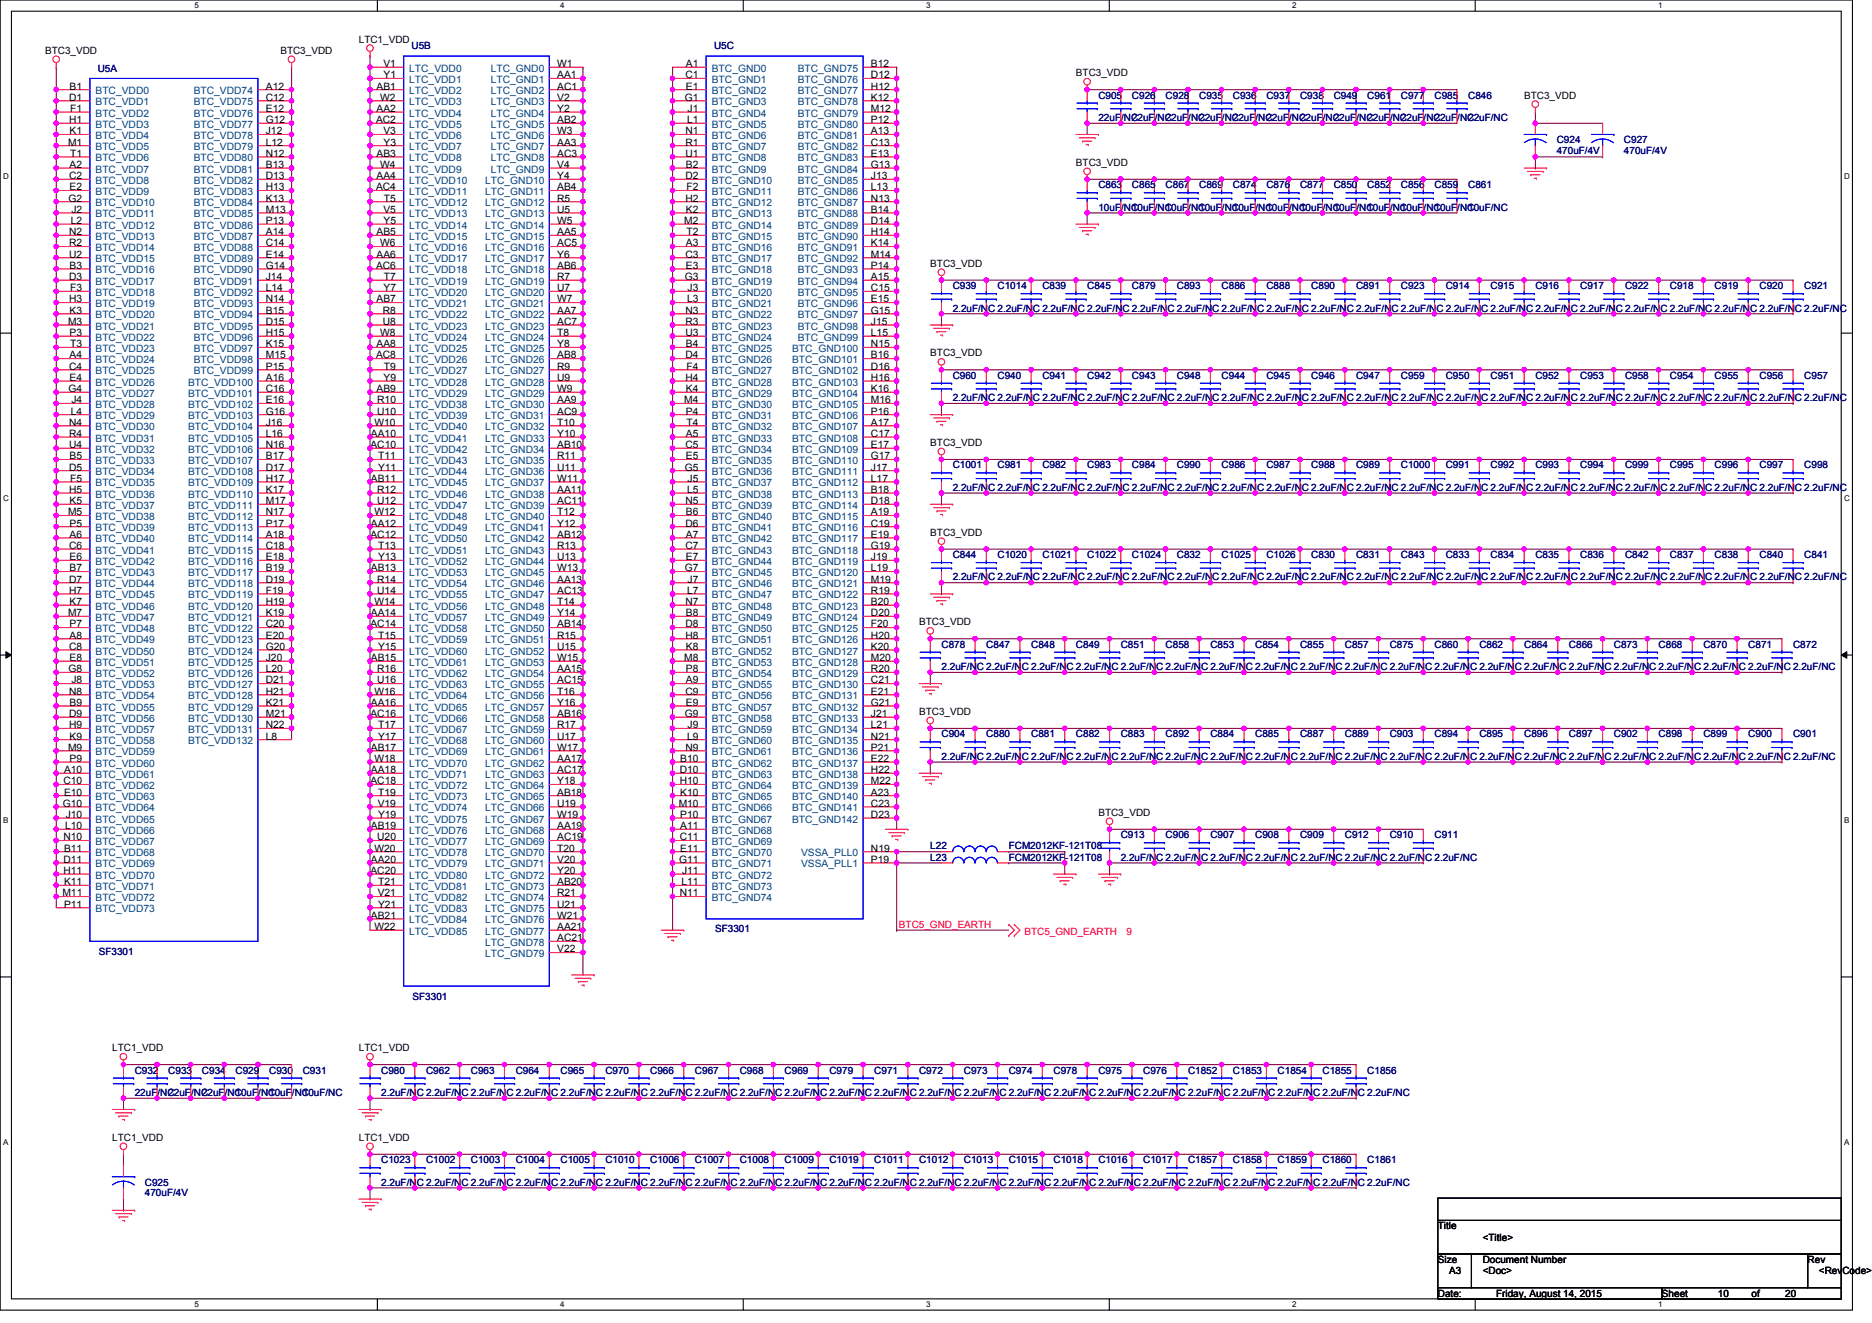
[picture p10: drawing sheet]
<svg xmlns="http://www.w3.org/2000/svg" width="297mm" height="210mm" viewBox="0 0 297 210" stroke-linecap="round" stroke-linejoin="round" font-family="sans-serif">
<defs><g id="words">
<g font-size="1.6">
<text x="7.2" y="8.5">BTC3_VDD</text>
<text x="44.5" y="8.5">BTC3_VDD</text>
<text x="56.9" y="6.8">LTC1_VDD</text>
<text x="60.8" y="10.6">V1</text>
<text x="88.4" y="10.6">W1</text>
<text x="108.8" y="10.6">A1</text>
<text x="138.2" y="10.6">B12</text>
<text x="11" y="16">D1</text>
<text x="11" y="14.2">B1</text>
<text x="11.2" y="17.8">F1</text>
<text x="42.2" y="14.2">A12</text>
<text x="42.2" y="16">C12</text>
<text x="42.2" y="17.8">E12</text>
<text x="59.8" y="14.2">AB1</text>
<text x="59.8" y="17.8">AA2</text>
<text x="60.3" y="16">W2</text>
<text x="60.9" y="12.4">Y1</text>
<text x="88.4" y="12.4">AA1</text>
<text x="88.4" y="14.2">AC1</text>
<text x="88.4" y="16">V2</text>
<text x="88.4" y="17.8">Y2</text>
<text x="108.7" y="16">G1</text>
<text x="108.8" y="12.4">C1</text>
<text x="108.8" y="14.2">E1</text>
<text x="109.1" y="17.8">J1</text>
<text x="138.2" y="12.4">D12</text>
<text x="138.2" y="14.2">H12</text>
<text x="138.2" y="16">K12</text>
<text x="138.2" y="17.8">M12</text>
<text x="170.7" y="12.1">BTC3_VDD</text>
<text x="241.8" y="15.6">BTC3_VDD</text>
<text x="10.8" y="23.1">M1</text>
<text x="11" y="19.5">H1</text>
<text x="11" y="21.3">K1</text>
<text x="42.2" y="19.5">G12</text>
<text x="42.2" y="21.3">J12</text>
<text x="42.2" y="23.1">L12</text>
<text x="59.7" y="19.5">AC2</text>
<text x="60.8" y="21.3">V3</text>
<text x="60.9" y="23.1">Y3</text>
<text x="88.4" y="19.5">AB2</text>
<text x="88.4" y="21.3">W3</text>
<text x="88.4" y="23.1">AA3</text>
<text x="108.8" y="21.3">N1</text>
<text x="108.8" y="23.1">R1</text>
<text x="109" y="19.5">L1</text>
<text x="138.2" y="19.5">P12</text>
<text x="138.2" y="21.3">A13</text>
<text x="138.2" y="23.1">C13</text>
<text x="11" y="28.4">C2</text>
<text x="11" y="26.6">A2</text>
<text x="11.1" y="24.9">T1</text>
<text x="42.2" y="24.9">N12</text>
<text x="42.2" y="26.6">B13</text>
<text x="42.2" y="28.4">D13</text>
<text x="59.8" y="24.9">AB3</text>
<text x="59.8" y="28.4">AA4</text>
<text x="60.3" y="26.6">W4</text>
<text x="88.4" y="24.9">AC3</text>
<text x="88.4" y="26.6">V4</text>
<text x="88.4" y="28.4">Y4</text>
<text x="108.8" y="24.9">U1</text>
<text x="108.8" y="28.4">D2</text>
<text x="108.8" y="26.6">B2</text>
<text x="138.2" y="24.9">E13</text>
<text x="138.2" y="26.6">G13</text>
<text x="138.2" y="28.4">J13</text>
<text x="170.7" y="26.3">BTC3_VDD</text>
<text x="10.9" y="32">G2</text>
<text x="11" y="30.2">E2</text>
<text x="11.2" y="35.5">L2</text>
<text x="11.3" y="33.8">J2</text>
<text x="42.2" y="30.2">H13</text>
<text x="42.2" y="32">K13</text>
<text x="42.2" y="33.8">M13</text>
<text x="42.2" y="35.5">P13</text>
<text x="59.7" y="30.2">AC4</text>
<text x="60.8" y="33.8">V5</text>
<text x="60.9" y="35.5">Y5</text>
<text x="60.9" y="32">T5</text>
<text x="88.4" y="30.2">AB4</text>
<text x="88.4" y="32">R5</text>
<text x="88.4" y="33.8">U5</text>
<text x="88.4" y="35.5">W5</text>
<text x="108.6" y="35.5">M2</text>
<text x="108.8" y="32">H2</text>
<text x="108.8" y="33.8">K2</text>
<text x="108.9" y="30.2">F2</text>
<text x="138.2" y="30.2">L13</text>
<text x="138.2" y="32">N13</text>
<text x="138.2" y="33.8">B14</text>
<text x="138.2" y="35.5">D14</text>
<text x="11" y="37.3">N2</text>
<text x="11" y="39.1">R2</text>
<text x="11" y="40.9">U2</text>
<text x="42.2" y="37.3">A14</text>
<text x="42.2" y="39.1">C14</text>
<text x="42.2" y="40.9">E14</text>
<text x="59.8" y="37.3">AB5</text>
<text x="59.8" y="40.9">AA6</text>
<text x="60.3" y="39.1">W6</text>
<text x="88.4" y="37.3">AA5</text>
<text x="88.4" y="39.1">AC5</text>
<text x="88.4" y="40.9">Y6</text>
<text x="108.8" y="40.9">C3</text>
<text x="108.8" y="39.1">A3</text>
<text x="108.9" y="37.3">T2</text>
<text x="138.2" y="37.3">H14</text>
<text x="138.2" y="39.1">K14</text>
<text x="138.2" y="40.9">M14</text>
<text x="11" y="44.4">D3</text>
<text x="11" y="48">H3</text>
<text x="11" y="42.7">B3</text>
<text x="11.2" y="46.2">F3</text>
<text x="42.2" y="42.7">G14</text>
<text x="42.2" y="44.4">J14</text>
<text x="42.2" y="46.2">L14</text>
<text x="42.2" y="48">N14</text>
<text x="59.7" y="42.7">AC6</text>
<text x="59.8" y="48">AB7</text>
<text x="60.9" y="46.2">Y7</text>
<text x="60.9" y="44.4">T7</text>
<text x="88.4" y="42.7">AB6</text>
<text x="88.4" y="44.4">R7</text>
<text x="88.4" y="46.2">U7</text>
<text x="88.4" y="48">W7</text>
<text x="108.7" y="44.4">G3</text>
<text x="108.8" y="42.7">E3</text>
<text x="109" y="48">L3</text>
<text x="109.1" y="46.2">J3</text>
<text x="138.2" y="42.7">P14</text>
<text x="138.2" y="44.4">A15</text>
<text x="138.2" y="46.2">C15</text>
<text x="138.2" y="48">E15</text>
<text x="147.6" y="42.3">BTC3_VDD</text>
<text x="10.8" y="51.5">M3</text>
<text x="11" y="49.8">K3</text>
<text x="11" y="53.3">P3</text>
<text x="42.2" y="49.8">B15</text>
<text x="42.2" y="51.5">D15</text>
<text x="42.2" y="53.3">H15</text>
<text x="60.3" y="53.3">W8</text>
<text x="60.7" y="49.8">R8</text>
<text x="60.7" y="51.5">U8</text>
<text x="88.4" y="49.8">AA7</text>
<text x="88.4" y="51.5">AC7</text>
<text x="88.4" y="53.3">T8</text>
<text x="108.8" y="49.8">N3</text>
<text x="108.8" y="51.5">R3</text>
<text x="108.8" y="53.3">U3</text>
<text x="138.2" y="49.8">G15</text>
<text x="138.2" y="51.5">J15</text>
<text x="138.2" y="53.3">L15</text>
<text x="11" y="58.7">C4</text>
<text x="11" y="56.9">A4</text>
<text x="11.1" y="55.1">T3</text>
<text x="42.2" y="55.1">K15</text>
<text x="42.2" y="56.9">M15</text>
<text x="42.2" y="58.7">P15</text>
<text x="59.7" y="56.9">AC8</text>
<text x="59.8" y="55.1">AA8</text>
<text x="60.9" y="58.7">T9</text>
<text x="88.4" y="55.1">Y8</text>
<text x="88.4" y="56.9">AB8</text>
<text x="88.4" y="58.7">R9</text>
<text x="108.8" y="56.9">D4</text>
<text x="108.8" y="55.1">B4</text>
<text x="108.9" y="58.7">F4</text>
<text x="138.2" y="55.1">N15</text>
<text x="138.2" y="56.9">B16</text>
<text x="138.2" y="58.7">D16</text>
<text x="147.6" y="56.5">BTC3_VDD</text>
<text x="10.9" y="62.2">G4</text>
<text x="11" y="60.4">E4</text>
<text x="11.2" y="65.8">L4</text>
<text x="11.3" y="64">J4</text>
<text x="42.2" y="60.4">A16</text>
<text x="42.2" y="62.2">C16</text>
<text x="42.2" y="64">E16</text>
<text x="42.2" y="65.8">G16</text>
<text x="59.8" y="62.2">AB9</text>
<text x="59.9" y="64">R10</text>
<text x="59.9" y="65.8">U10</text>
<text x="60.9" y="60.4">Y9</text>
<text x="88.4" y="60.4">U9</text>
<text x="88.4" y="62.2">W9</text>
<text x="88.4" y="64">AA9</text>
<text x="88.4" y="65.8">AC9</text>
<text x="108.6" y="64">M4</text>
<text x="108.8" y="60.4">H4</text>
<text x="108.8" y="62.2">K4</text>
<text x="108.8" y="65.8">P4</text>
<text x="138.2" y="60.4">H16</text>
<text x="138.2" y="62.2">K16</text>
<text x="138.2" y="64">M16</text>
<text x="138.2" y="65.8">P16</text>
<text x="11" y="67.5">N4</text>
<text x="11" y="69.3">R4</text>
<text x="11" y="71.1">U4</text>
<text x="42.2" y="67.5">J16</text>
<text x="42.2" y="69.3">L16</text>
<text x="42.2" y="71.1">N16</text>
<text x="58.8" y="71.1">AC10</text>
<text x="58.9" y="69.3">AA10</text>
<text x="59.4" y="67.5">W10</text>
<text x="88.4" y="67.5">T10</text>
<text x="88.4" y="69.3">Y10</text>
<text x="88.4" y="71.1">AB10</text>
<text x="108.8" y="71.1">C5</text>
<text x="108.8" y="69.3">A5</text>
<text x="108.9" y="67.5">T4</text>
<text x="138.2" y="67.5">A17</text>
<text x="138.2" y="69.3">C17</text>
<text x="138.2" y="71.1">E17</text>
<text x="147.6" y="70.8">BTC3_VDD</text>
<text x="11" y="74.7">D5</text>
<text x="11" y="72.9">B5</text>
<text x="11.2" y="76.4">F5</text>
<text x="42.2" y="72.9">B17</text>
<text x="42.2" y="74.7">D17</text>
<text x="42.2" y="76.4">H17</text>
<text x="58.9" y="76.4">AB11</text>
<text x="60" y="74.7">Y11</text>
<text x="60" y="72.9">T11</text>
<text x="88.4" y="72.9">R11</text>
<text x="88.4" y="74.7">U11</text>
<text x="88.4" y="76.4">W11</text>
<text x="108.7" y="74.7">G5</text>
<text x="108.8" y="72.9">E5</text>
<text x="109.1" y="76.4">J5</text>
<text x="138.2" y="72.9">G17</text>
<text x="138.2" y="74.7">J17</text>
<text x="138.2" y="76.4">L17</text>
<text x="10.8" y="81.8">M5</text>
<text x="11" y="78.2">H5</text>
<text x="11" y="80">K5</text>
<text x="11" y="83.5">P5</text>
<text x="42.2" y="78.2">K17</text>
<text x="42.2" y="80">M17</text>
<text x="42.2" y="81.8">N17</text>
<text x="42.2" y="83.5">P17</text>
<text x="58.9" y="83.5">AA12</text>
<text x="59.4" y="81.8">W12</text>
<text x="59.9" y="78.2">R12</text>
<text x="59.9" y="80">U12</text>
<text x="88.4" y="78.2">AA11</text>
<text x="88.4" y="80">AC11</text>
<text x="88.4" y="81.8">T12</text>
<text x="88.4" y="83.5">Y12</text>
<text x="108.8" y="80">N5</text>
<text x="108.8" y="83.5">D6</text>
<text x="108.8" y="81.8">B6</text>
<text x="109" y="78.2">L5</text>
<text x="138.2" y="78.2">B18</text>
<text x="138.2" y="80">D18</text>
<text x="138.2" y="81.8">A19</text>
<text x="138.2" y="83.5">C19</text>
<text x="11" y="87.1">C6</text>
<text x="11" y="85.3">A6</text>
<text x="11" y="88.9">E6</text>
<text x="42.2" y="85.3">A18</text>
<text x="42.2" y="87.1">C18</text>
<text x="42.2" y="88.9">E18</text>
<text x="58.8" y="85.3">AC12</text>
<text x="60" y="88.9">Y13</text>
<text x="60" y="87.1">T13</text>
<text x="88.4" y="85.3">AB12</text>
<text x="88.4" y="87.1">R13</text>
<text x="88.4" y="88.9">U13</text>
<text x="108.8" y="87.1">C7</text>
<text x="108.8" y="85.3">A7</text>
<text x="108.8" y="88.9">E7</text>
<text x="138.2" y="85.3">E19</text>
<text x="138.2" y="87.1">G19</text>
<text x="138.2" y="88.9">J19</text>
<text x="147.6" y="85">BTC3_VDD</text>
<text x="11" y="92.4">D7</text>
<text x="11" y="94.2">H7</text>
<text x="11" y="90.7">B7</text>
<text x="11" y="96">K7</text>
<text x="42.2" y="90.7">B19</text>
<text x="42.2" y="92.4">D19</text>
<text x="42.2" y="94.2">F19</text>
<text x="42.2" y="96">H19</text>
<text x="58.9" y="90.7">AB13</text>
<text x="59.4" y="96">W14</text>
<text x="59.9" y="92.4">R14</text>
<text x="59.9" y="94.2">U14</text>
<text x="88.4" y="90.7">W13</text>
<text x="88.4" y="92.4">AA13</text>
<text x="88.4" y="94.2">AC13</text>
<text x="88.4" y="96">T14</text>
<text x="108.7" y="90.7">G7</text>
<text x="108.8" y="96">N7</text>
<text x="109" y="94.2">L7</text>
<text x="109.1" y="92.4">J7</text>
<text x="138.2" y="90.7">L19</text>
<text x="138.2" y="92.4">M19</text>
<text x="138.2" y="94.2">R19</text>
<text x="138.2" y="96">B20</text>
<text x="10.8" y="97.8">M7</text>
<text x="11" y="99.5">P7</text>
<text x="11" y="101.3">A8</text>
<text x="42.2" y="97.8">K19</text>
<text x="42.2" y="99.5">C20</text>
<text x="42.2" y="101.3">E20</text>
<text x="58.8" y="99.5">AC14</text>
<text x="58.9" y="97.8">AA14</text>
<text x="60" y="101.3">T15</text>
<text x="88.4" y="97.8">Y14</text>
<text x="88.4" y="99.5">AB14</text>
<text x="88.4" y="101.3">R15</text>
<text x="108.8" y="99.5">D8</text>
<text x="108.8" y="101.3">H8</text>
<text x="108.8" y="97.8">B8</text>
<text x="138.2" y="97.8">D20</text>
<text x="138.2" y="99.5">F20</text>
<text x="138.2" y="101.3">H20</text>
<text x="145.8" y="99.2">BTC3_VDD</text>
<text x="10.9" y="106.7">G8</text>
<text x="11" y="103.1">C8</text>
<text x="11" y="104.9">E8</text>
<text x="42.2" y="103.1">G20</text>
<text x="42.2" y="104.9">J20</text>
<text x="42.2" y="106.7">L20</text>
<text x="58.9" y="104.9">AB15</text>
<text x="59.9" y="106.7">R16</text>
<text x="60" y="103.1">Y15</text>
<text x="88.4" y="103.1">U15</text>
<text x="88.4" y="104.9">W15</text>
<text x="88.4" y="106.7">AA15</text>
<text x="108.6" y="104.9">M8</text>
<text x="108.8" y="103.1">K8</text>
<text x="108.8" y="106.7">P8</text>
<text x="138.2" y="103.1">K20</text>
<text x="138.2" y="104.9">M20</text>
<text x="138.2" y="106.7">R20</text>
<text x="11" y="110.2">N8</text>
<text x="11" y="113.8">D9</text>
<text x="11" y="112">B9</text>
<text x="11.3" y="108.4">J8</text>
<text x="42.2" y="108.4">D21</text>
<text x="42.2" y="110.2">H21</text>
<text x="42.2" y="112">K21</text>
<text x="42.2" y="113.8">M21</text>
<text x="58.8" y="113.8">AC16</text>
<text x="58.9" y="112">AA16</text>
<text x="59.4" y="110.2">W16</text>
<text x="59.9" y="108.4">U16</text>
<text x="88.4" y="108.4">AC15</text>
<text x="88.4" y="110.2">T16</text>
<text x="88.4" y="112">Y16</text>
<text x="88.4" y="113.8">AB16</text>
<text x="108.7" y="113.8">G9</text>
<text x="108.8" y="110.2">C9</text>
<text x="108.8" y="108.4">A9</text>
<text x="108.8" y="112">E9</text>
<text x="138.2" y="108.4">C21</text>
<text x="138.2" y="110.2">E21</text>
<text x="138.2" y="112">G21</text>
<text x="138.2" y="113.8">J21</text>
<text x="145.8" y="113.4">BTC3_VDD</text>
<text x="10.8" y="119.1">M9</text>
<text x="11" y="115.5">H9</text>
<text x="11" y="117.3">K9</text>
<text x="42.2" y="115.5">N22</text>
<text x="42.2" y="117.3">L8</text>
<text x="58.9" y="119.1">AB17</text>
<text x="60" y="117.3">Y17</text>
<text x="60" y="115.5">T17</text>
<text x="88.4" y="115.5">R17</text>
<text x="88.4" y="117.3">U17</text>
<text x="88.4" y="119.1">W17</text>
<text x="108.8" y="119.1">N9</text>
<text x="109" y="117.3">L9</text>
<text x="109.1" y="115.5">J9</text>
<text x="138.2" y="115.5">L21</text>
<text x="138.2" y="117.3">N21</text>
<text x="138.2" y="119.1">P21</text>
<text x="10.1" y="124.4">C10</text>
<text x="10.2" y="122.7">A10</text>
<text x="11" y="120.9">P9</text>
<text x="58.8" y="124.4">AC18</text>
<text x="58.9" y="122.7">AA18</text>
<text x="59.4" y="120.9">W18</text>
<text x="88.4" y="120.9">AA17</text>
<text x="88.4" y="122.7">AC17</text>
<text x="88.4" y="124.4">Y18</text>
<text x="107.9" y="122.7">D10</text>
<text x="107.9" y="124.4">H10</text>
<text x="107.9" y="120.9">B10</text>
<text x="138.2" y="120.9">E22</text>
<text x="138.2" y="122.7">H22</text>
<text x="138.2" y="124.4">M22</text>
<text x="10" y="128">G10</text>
<text x="10.2" y="126.2">E10</text>
<text x="10.3" y="131.6">L10</text>
<text x="10.4" y="129.8">J10</text>
<text x="58.9" y="131.6">AB19</text>
<text x="59.9" y="128">V19</text>
<text x="60" y="129.8">Y19</text>
<text x="60" y="126.2">T19</text>
<text x="88.4" y="126.2">AB18</text>
<text x="88.4" y="128">U19</text>
<text x="88.4" y="129.8">W19</text>
<text x="88.4" y="131.6">AA19</text>
<text x="107.7" y="128">M10</text>
<text x="107.9" y="126.2">K10</text>
<text x="107.9" y="129.8">P10</text>
<text x="107.9" y="131.6">A11</text>
<text x="138.2" y="126.2">A23</text>
<text x="138.2" y="128">C23</text>
<text x="138.2" y="129.8">D23</text>
<text x="174.3" y="129.4">BTC3_VDD</text>
<text x="10.1" y="133.3">N10</text>
<text x="10.1" y="136.9">D11</text>
<text x="10.2" y="135.1">B11</text>
<text x="58.9" y="136.9">AA20</text>
<text x="59.4" y="135.1">W20</text>
<text x="59.9" y="133.3">U20</text>
<text x="88.4" y="133.3">AC19</text>
<text x="88.4" y="135.1">T20</text>
<text x="88.4" y="136.9">V20</text>
<text x="107.8" y="136.9">G11</text>
<text x="107.9" y="133.3">C11</text>
<text x="107.9" y="135.1">E11</text>
<text x="138.2" y="135.1">N19</text>
<text x="138.2" y="136.9">P19</text>
<text x="9.9" y="142.2">M11</text>
<text x="10.1" y="138.7">H11</text>
<text x="10.2" y="140.4">K11</text>
<text x="10.2" y="144">P11</text>
<text x="58.8" y="138.7">AC20</text>
<text x="59.9" y="142.2">V21</text>
<text x="60" y="144">Y21</text>
<text x="60" y="140.4">T21</text>
<text x="88.4" y="138.7">Y20</text>
<text x="88.4" y="140.4">AB20</text>
<text x="88.4" y="142.2">R21</text>
<text x="88.4" y="144">U21</text>
<text x="107.9" y="142.2">N11</text>
<text x="108.1" y="140.4">L11</text>
<text x="108.2" y="138.7">J11</text>
<text x="58.9" y="145.8">AB21</text>
<text x="59.4" y="147.6">W22</text>
<text x="88.4" y="145.8">W21</text>
<text x="88.4" y="147.6">AA21</text>
<text x="88.4" y="149.3">AC21</text>
<text x="88.4" y="151.1">V22</text>
<text x="17.8" y="166.8">LTC1_VDD</text>
<text x="56.9" y="166.8">LTC1_VDD</text>
<text x="17.8" y="181">LTC1_VDD</text>
<text x="56.9" y="181">LTC1_VDD</text>
<text x="228.2" y="195.1">Title</text>
<text x="235.3" y="196.8">&lt;Title&gt;</text>
<text x="228.2" y="200.4">Size</text>
<text x="229.9" y="202.2">A3</text>
<text x="235.3" y="200.4">Document Number</text>
<text x="235.3" y="202.2">&lt;Doc&gt;</text>
<text x="286.8" y="200.4">Rev</text>
<text x="288.6" y="202.2">&lt;RevCode&gt;</text>
<text x="228.2" y="205.7">Date:</text>
<text x="237.4" y="205.7">Friday, August 14, 2015</text>
<text x="263.7" y="205.7">Sheet</text>
<text x="272.6" y="205.7">10</text>
<text x="277.9" y="205.7">of</text>
<text x="283.3" y="205.7">20</text>
</g>
<g font-size="1.6" fill="#000080">
<text x="15.5" y="11.4">U5A</text>
<text x="65.3" y="7.8">U5B</text>
<text x="113.3" y="7.8">U5C</text>
<text x="174.3" y="15.6">C905</text>
<text x="179.6" y="15.6">C926</text>
<text x="185" y="15.6">C928</text>
<text x="190.3" y="15.6">C935</text>
<text x="195.6" y="15.6">C936</text>
<text x="201" y="15.6">C937</text>
<text x="206.3" y="15.6">C938</text>
<text x="211.6" y="15.6">C949</text>
<text x="217" y="15.6">C961</text>
<text x="222.3" y="15.6">C977</text>
<text x="227.6" y="15.6">C985</text>
<text x="233" y="15.6">C846</text>
<text x="174.3" y="19.2">22uF/NC</text>
<text x="179.6" y="19.2">22uF/NC</text>
<text x="185" y="19.2">22uF/NC</text>
<text x="190.3" y="19.2">22uF/NC</text>
<text x="195.6" y="19.2">22uF/NC</text>
<text x="201" y="19.2">22uF/NC</text>
<text x="206.3" y="19.2">22uF/NC</text>
<text x="211.6" y="19.2">22uF/NC</text>
<text x="217" y="19.2">22uF/NC</text>
<text x="222.3" y="19.2">22uF/NC</text>
<text x="227.6" y="19.2">22uF/NC</text>
<text x="233" y="19.2">22uF/NC</text>
<text x="247" y="22.8">C924</text>
<text x="257.7" y="22.8">C927</text>
<text x="174.3" y="29.9">C863</text>
<text x="179.6" y="29.9">C865</text>
<text x="185" y="29.9">C867</text>
<text x="190.3" y="29.9">C869</text>
<text x="195.6" y="29.9">C874</text>
<text x="201" y="29.9">C876</text>
<text x="206.3" y="29.9">C877</text>
<text x="211.6" y="29.9">C850</text>
<text x="217" y="29.9">C852</text>
<text x="222.3" y="29.9">C856</text>
<text x="227.6" y="29.9">C859</text>
<text x="233" y="29.9">C861</text>
<text x="247" y="24.4">470uF/4V</text>
<text x="257.7" y="24.4">470uF/4V</text>
<text x="174.3" y="33.4">10uF/NC</text>
<text x="179.6" y="33.4">10uF/NC</text>
<text x="185" y="33.4">10uF/NC</text>
<text x="190.3" y="33.4">10uF/NC</text>
<text x="195.6" y="33.4">10uF/NC</text>
<text x="201" y="33.4">10uF/NC</text>
<text x="206.3" y="33.4">10uF/NC</text>
<text x="211.6" y="33.4">10uF/NC</text>
<text x="217" y="33.4">10uF/NC</text>
<text x="222.3" y="33.4">10uF/NC</text>
<text x="227.6" y="33.4">10uF/NC</text>
<text x="233" y="33.4">10uF/NC</text>
<text x="151.2" y="45.9">C939</text>
<text x="158.3" y="45.9">C1014</text>
<text x="165.4" y="45.9">C839</text>
<text x="172.5" y="45.9">C845</text>
<text x="179.6" y="45.9">C879</text>
<text x="186.7" y="45.9">C893</text>
<text x="193.8" y="45.9">C886</text>
<text x="201" y="45.9">C888</text>
<text x="208.1" y="45.9">C890</text>
<text x="215.2" y="45.9">C891</text>
<text x="222.3" y="45.9">C923</text>
<text x="229.4" y="45.9">C914</text>
<text x="236.5" y="45.9">C915</text>
<text x="243.6" y="45.9">C916</text>
<text x="250.7" y="45.9">C917</text>
<text x="257.8" y="45.9">C922</text>
<text x="265" y="45.9">C918</text>
<text x="272.1" y="45.9">C919</text>
<text x="279.2" y="45.9">C920</text>
<text x="286.3" y="45.9">C921</text>
<text x="151.2" y="49.4">2.2uF/NC 2.2uF/NC 2.2uF/NC 2.2uF/NC 2.2uF/NC 2.2uF/NC 2.2uF/NC 2.2uF/NC 2.2uF/NC 2.2uF/NC 2.2uF/NC 2.2uF/NC 2.2uF/NC 2.2uF/NC 2.2uF/NC 2.2uF/NC 2.2uF/NC 2.2uF/NC 2.2uF/NC 2.2uF/NC</text>
<text x="151.2" y="60.1">C960</text>
<text x="151.2" y="63.6">2.2uF/NC 2.2uF/NC 2.2uF/NC 2.2uF/NC 2.2uF/NC 2.2uF/NC 2.2uF/NC 2.2uF/NC 2.2uF/NC 2.2uF/NC 2.2uF/NC 2.2uF/NC 2.2uF/NC 2.2uF/NC 2.2uF/NC 2.2uF/NC 2.2uF/NC 2.2uF/NC 2.2uF/NC 2.2uF/NC</text>
<text x="158.3" y="60.1">C940</text>
<text x="165.4" y="60.1">C941</text>
<text x="172.5" y="60.1">C942</text>
<text x="179.6" y="60.1">C943</text>
<text x="186.7" y="60.1">C948</text>
<text x="193.8" y="60.1">C944</text>
<text x="201" y="60.1">C945</text>
<text x="208.1" y="60.1">C946</text>
<text x="215.2" y="60.1">C947</text>
<text x="222.3" y="60.1">C959</text>
<text x="229.4" y="60.1">C950</text>
<text x="236.5" y="60.1">C951</text>
<text x="243.6" y="60.1">C952</text>
<text x="250.7" y="60.1">C953</text>
<text x="257.8" y="60.1">C958</text>
<text x="265" y="60.1">C954</text>
<text x="272.1" y="60.1">C955</text>
<text x="279.2" y="60.1">C956</text>
<text x="286.3" y="60.1">C957</text>
<text x="151.2" y="74.3">C1001</text>
<text x="151.2" y="77.9">2.2uF/NC 2.2uF/NC 2.2uF/NC 2.2uF/NC 2.2uF/NC 2.2uF/NC 2.2uF/NC 2.2uF/NC 2.2uF/NC 2.2uF/NC 2.2uF/NC 2.2uF/NC 2.2uF/NC 2.2uF/NC 2.2uF/NC 2.2uF/NC 2.2uF/NC 2.2uF/NC 2.2uF/NC 2.2uF/NC</text>
<text x="158.3" y="74.3">C981</text>
<text x="165.4" y="74.3">C982</text>
<text x="172.5" y="74.3">C983</text>
<text x="179.6" y="74.3">C984</text>
<text x="186.7" y="74.3">C990</text>
<text x="193.8" y="74.3">C986</text>
<text x="201" y="74.3">C987</text>
<text x="208.1" y="74.3">C988</text>
<text x="215.2" y="74.3">C989</text>
<text x="222.3" y="74.3">C1000</text>
<text x="229.4" y="74.3">C991</text>
<text x="236.5" y="74.3">C992</text>
<text x="243.6" y="74.3">C993</text>
<text x="250.7" y="74.3">C994</text>
<text x="257.8" y="74.3">C999</text>
<text x="265" y="74.3">C995</text>
<text x="272.1" y="74.3">C996</text>
<text x="279.2" y="74.3">C997</text>
<text x="286.3" y="74.3">C998</text>
<text x="151.2" y="88.5">C844</text>
<text x="158.3" y="88.5">C1020</text>
<text x="165.4" y="88.5">C1021</text>
<text x="172.5" y="88.5">C1022</text>
<text x="179.6" y="88.5">C1024</text>
<text x="186.7" y="88.5">C832</text>
<text x="193.8" y="88.5">C1025</text>
<text x="201" y="88.5">C1026</text>
<text x="208.1" y="88.5">C830</text>
<text x="215.2" y="88.5">C831</text>
<text x="222.3" y="88.5">C843</text>
<text x="229.4" y="88.5">C833</text>
<text x="236.5" y="88.5">C834</text>
<text x="243.6" y="88.5">C835</text>
<text x="250.7" y="88.5">C836</text>
<text x="257.8" y="88.5">C842</text>
<text x="265" y="88.5">C837</text>
<text x="272.1" y="88.5">C838</text>
<text x="279.2" y="88.5">C840</text>
<text x="286.3" y="88.5">C841</text>
<text x="151.2" y="92.1">2.2uF/NC 2.2uF/NC 2.2uF/NC 2.2uF/NC 2.2uF/NC 2.2uF/NC 2.2uF/NC 2.2uF/NC 2.2uF/NC 2.2uF/NC 2.2uF/NC 2.2uF/NC 2.2uF/NC 2.2uF/NC 2.2uF/NC 2.2uF/NC 2.2uF/NC 2.2uF/NC 2.2uF/NC 2.2uF/NC</text>
<text x="149.4" y="102.8">C878</text>
<text x="149.4" y="106.3">2.2uF/NC 2.2uF/NC 2.2uF/NC 2.2uF/NC 2.2uF/NC 2.2uF/NC 2.2uF/NC 2.2uF/NC 2.2uF/NC 2.2uF/NC 2.2uF/NC 2.2uF/NC 2.2uF/NC 2.2uF/NC 2.2uF/NC 2.2uF/NC 2.2uF/NC 2.2uF/NC 2.2uF/NC 2.2uF/NC</text>
<text x="156.5" y="102.8">C847</text>
<text x="163.6" y="102.8">C848</text>
<text x="170.7" y="102.8">C849</text>
<text x="177.8" y="102.8">C851</text>
<text x="185" y="102.8">C858</text>
<text x="192.1" y="102.8">C853</text>
<text x="199.2" y="102.8">C854</text>
<text x="206.3" y="102.8">C855</text>
<text x="213.4" y="102.8">C857</text>
<text x="220.5" y="102.8">C875</text>
<text x="227.6" y="102.8">C860</text>
<text x="234.7" y="102.8">C862</text>
<text x="241.8" y="102.8">C864</text>
<text x="249" y="102.8">C866</text>
<text x="256.1" y="102.8">C873</text>
<text x="263.2" y="102.8">C868</text>
<text x="270.3" y="102.8">C870</text>
<text x="277.4" y="102.8">C871</text>
<text x="284.5" y="102.8">C872</text>
<text x="149.4" y="117">C904</text>
<text x="156.5" y="117">C880</text>
<text x="163.6" y="117">C881</text>
<text x="170.7" y="117">C882</text>
<text x="177.8" y="117">C883</text>
<text x="185" y="117">C892</text>
<text x="192.1" y="117">C884</text>
<text x="199.2" y="117">C885</text>
<text x="206.3" y="117">C887</text>
<text x="213.4" y="117">C889</text>
<text x="220.5" y="117">C903</text>
<text x="227.6" y="117">C894</text>
<text x="234.7" y="117">C895</text>
<text x="241.8" y="117">C896</text>
<text x="249" y="117">C897</text>
<text x="256.1" y="117">C902</text>
<text x="263.2" y="117">C898</text>
<text x="270.3" y="117">C899</text>
<text x="277.4" y="117">C900</text>
<text x="284.5" y="117">C901</text>
<text x="149.4" y="120.5">2.2uF/NC 2.2uF/NC 2.2uF/NC 2.2uF/NC 2.2uF/NC 2.2uF/NC 2.2uF/NC 2.2uF/NC 2.2uF/NC 2.2uF/NC 2.2uF/NC 2.2uF/NC 2.2uF/NC 2.2uF/NC 2.2uF/NC 2.2uF/NC 2.2uF/NC 2.2uF/NC 2.2uF/NC 2.2uF/NC</text>
<text x="147.6" y="136.5">L23</text>
<text x="147.6" y="134.8">L22</text>
<text x="160.1" y="136.5">FCM2012KF-121T08</text>
<text x="160.1" y="134.8">FCM2012KF-121T08</text>
<text x="177.8" y="133">C913</text>
<text x="177.8" y="136.5">2.2uF/NC 2.2uF/NC 2.2uF/NC 2.2uF/NC 2.2uF/NC 2.2uF/NC 2.2uF/NC 2.2uF/NC</text>
<text x="185" y="133">C906</text>
<text x="192.1" y="133">C907</text>
<text x="199.2" y="133">C908</text>
<text x="206.3" y="133">C909</text>
<text x="213.4" y="133">C912</text>
<text x="220.5" y="133">C910</text>
<text x="227.6" y="133">C911</text>
<text x="113.5" y="147.9">SF3301</text>
<text x="15.7" y="151.5">SF3301</text>
<text x="65.5" y="158.6">SF3301</text>
<text x="21.4" y="170.3">C932</text>
<text x="21.4" y="173.9">22uF/NC</text>
<text x="26.7" y="170.3">C933</text>
<text x="26.7" y="173.9">22uF/NC</text>
<text x="32" y="170.3">C934</text>
<text x="32" y="173.9">22uF/NC</text>
<text x="37.4" y="170.3">C929</text>
<text x="37.4" y="173.9">10uF/NC</text>
<text x="42.7" y="170.3">C930</text>
<text x="42.7" y="173.9">10uF/NC</text>
<text x="48" y="170.3">C931</text>
<text x="48" y="173.9">10uF/NC</text>
<text x="60.5" y="170.3">C980</text>
<text x="60.5" y="173.9">2.2uF/NC 2.2uF/NC 2.2uF/NC 2.2uF/NC 2.2uF/NC 2.2uF/NC 2.2uF/NC 2.2uF/NC 2.2uF/NC 2.2uF/NC 2.2uF/NC 2.2uF/NC 2.2uF/NC 2.2uF/NC 2.2uF/NC 2.2uF/NC 2.2uF/NC 2.2uF/NC 2.2uF/NC 2.2uF/NC 2.2uF/NC 2.2uF/NC 2.2uF/NC</text>
<text x="67.6" y="170.3">C962</text>
<text x="74.7" y="170.3">C963</text>
<text x="81.8" y="170.3">C964</text>
<text x="88.9" y="170.3">C965</text>
<text x="96.1" y="170.3">C970</text>
<text x="103.2" y="170.3">C966</text>
<text x="110.3" y="170.3">C967</text>
<text x="117.4" y="170.3">C968</text>
<text x="124.5" y="170.3">C969</text>
<text x="131.6" y="170.3">C979</text>
<text x="138.7" y="170.3">C971</text>
<text x="145.8" y="170.3">C972</text>
<text x="152.9" y="170.3">C973</text>
<text x="160.1" y="170.3">C974</text>
<text x="167.2" y="170.3">C978</text>
<text x="174.3" y="170.3">C975</text>
<text x="181.4" y="170.3">C976</text>
<text x="188.5" y="170.3">C1852</text>
<text x="195.6" y="170.3">C1853</text>
<text x="202.7" y="170.3">C1854</text>
<text x="209.8" y="170.3">C1855</text>
<text x="217" y="170.3">C1856</text>
<text x="60.5" y="184.6">C1023</text>
<text x="67.6" y="184.6">C1002</text>
<text x="74.7" y="184.6">C1003</text>
<text x="81.8" y="184.6">C1004</text>
<text x="88.9" y="184.6">C1005</text>
<text x="96.1" y="184.6">C1010</text>
<text x="103.2" y="184.6">C1006</text>
<text x="110.3" y="184.6">C1007</text>
<text x="117.4" y="184.6">C1008</text>
<text x="124.5" y="184.6">C1009</text>
<text x="131.6" y="184.6">C1019</text>
<text x="138.7" y="184.6">C1011</text>
<text x="145.8" y="184.6">C1012</text>
<text x="152.9" y="184.6">C1013</text>
<text x="160.1" y="184.6">C1015</text>
<text x="167.2" y="184.6">C1018</text>
<text x="174.3" y="184.6">C1016</text>
<text x="181.4" y="184.6">C1017</text>
<text x="188.5" y="184.6">C1857</text>
<text x="195.6" y="184.6">C1858</text>
<text x="202.7" y="184.6">C1859</text>
<text x="209.8" y="184.6">C1860</text>
<text x="217" y="184.6">C1861</text>
<text x="23" y="188.1">C925</text>
<text x="23" y="189.7">470uF/4V</text>
<text x="60.5" y="188.1">2.2uF/NC 2.2uF/NC 2.2uF/NC 2.2uF/NC 2.2uF/NC 2.2uF/NC 2.2uF/NC 2.2uF/NC 2.2uF/NC 2.2uF/NC 2.2uF/NC 2.2uF/NC 2.2uF/NC 2.2uF/NC 2.2uF/NC 2.2uF/NC 2.2uF/NC 2.2uF/NC 2.2uF/NC 2.2uF/NC 2.2uF/NC 2.2uF/NC 2.2uF/NC</text>
</g>
<g font-size="1.6" fill="#004080">
<text x="64.9" y="11.4">LTC_VDD0</text>
<text x="77.9" y="11.4">LTC_GND0</text>
<text x="112.9" y="11.4">BTC_GND0</text>
<text x="126.6" y="11.4">BTC_GND75</text>
<text x="15.2" y="14.9">BTC_VDD0</text>
<text x="15.2" y="16.7">BTC_VDD1</text>
<text x="30.7" y="14.9">BTC_VDD74</text>
<text x="30.7" y="16.7">BTC_VDD75</text>
<text x="64.9" y="13.2">LTC_VDD1</text>
<text x="64.9" y="14.9">LTC_VDD2</text>
<text x="64.9" y="16.7">LTC_VDD3</text>
<text x="77.9" y="13.2">LTC_GND1</text>
<text x="77.9" y="14.9">LTC_GND2</text>
<text x="77.9" y="16.7">LTC_GND3</text>
<text x="112.9" y="13.2">BTC_GND1</text>
<text x="112.9" y="14.9">BTC_GND2</text>
<text x="112.9" y="16.7">BTC_GND3</text>
<text x="126.6" y="13.2">BTC_GND76</text>
<text x="126.6" y="14.9">BTC_GND77</text>
<text x="126.6" y="16.7">BTC_GND78</text>
<text x="15.2" y="18.5">BTC_VDD2</text>
<text x="15.2" y="20.3">BTC_VDD3</text>
<text x="15.2" y="22.1">BTC_VDD4</text>
<text x="15.2" y="23.8">BTC_VDD5</text>
<text x="30.7" y="18.5">BTC_VDD76</text>
<text x="30.7" y="20.3">BTC_VDD77</text>
<text x="30.7" y="22.1">BTC_VDD78</text>
<text x="30.7" y="23.8">BTC_VDD79</text>
<text x="64.9" y="18.5">LTC_VDD4</text>
<text x="64.9" y="20.3">LTC_VDD5</text>
<text x="64.9" y="22.1">LTC_VDD6</text>
<text x="64.9" y="23.8">LTC_VDD7</text>
<text x="77.9" y="18.5">LTC_GND4</text>
<text x="77.9" y="20.3">LTC_GND5</text>
<text x="77.9" y="22.1">LTC_GND6</text>
<text x="77.9" y="23.8">LTC_GND7</text>
<text x="112.9" y="18.5">BTC_GND4</text>
<text x="112.9" y="20.3">BTC_GND5</text>
<text x="112.9" y="22.1">BTC_GND6</text>
<text x="112.9" y="23.8">BTC_GND7</text>
<text x="126.6" y="18.5">BTC_GND79</text>
<text x="126.6" y="20.3">BTC_GND80</text>
<text x="126.6" y="22.1">BTC_GND81</text>
<text x="126.6" y="23.8">BTC_GND82</text>
<text x="15.2" y="25.6">BTC_VDD6</text>
<text x="15.2" y="27.4">BTC_VDD7</text>
<text x="15.2" y="29.2">BTC_VDD8</text>
<text x="30.7" y="25.6">BTC_VDD80</text>
<text x="30.7" y="27.4">BTC_VDD81</text>
<text x="30.7" y="29.2">BTC_VDD82</text>
<text x="64.9" y="25.6">LTC_VDD8</text>
<text x="64.9" y="27.4">LTC_VDD9</text>
<text x="64.9" y="29.2">LTC_VDD10</text>
<text x="77" y="29.2">LTC_GND10</text>
<text x="77.9" y="25.6">LTC_GND8</text>
<text x="77.9" y="27.4">LTC_GND9</text>
<text x="112.9" y="25.6">BTC_GND8</text>
<text x="112.9" y="27.4">BTC_GND9</text>
<text x="112.9" y="29.2">BTC_GND10</text>
<text x="126.6" y="25.6">BTC_GND83</text>
<text x="126.6" y="27.4">BTC_GND84</text>
<text x="126.6" y="29.2">BTC_GND85</text>
<text x="15.2" y="30.9">BTC_VDD9</text>
<text x="15.2" y="32.7">BTC_VDD10</text>
<text x="15.2" y="34.5">BTC_VDD11</text>
<text x="30.7" y="30.9">BTC_VDD83</text>
<text x="30.7" y="32.7">BTC_VDD84</text>
<text x="30.7" y="34.5">BTC_VDD85</text>
<text x="64.9" y="30.9">LTC_VDD11</text>
<text x="64.9" y="32.7">LTC_VDD12</text>
<text x="64.9" y="34.5">LTC_VDD13</text>
<text x="77" y="30.9">LTC_GND11</text>
<text x="77" y="32.7">LTC_GND12</text>
<text x="77" y="34.5">LTC_GND13</text>
<text x="112.9" y="30.9">BTC_GND11</text>
<text x="112.9" y="32.7">BTC_GND12</text>
<text x="112.9" y="34.5">BTC_GND13</text>
<text x="126.6" y="30.9">BTC_GND86</text>
<text x="126.6" y="32.7">BTC_GND87</text>
<text x="126.6" y="34.5">BTC_GND88</text>
<text x="15.2" y="36.3">BTC_VDD12</text>
<text x="15.2" y="38.1">BTC_VDD13</text>
<text x="15.2" y="39.8">BTC_VDD14</text>
<text x="15.2" y="41.6">BTC_VDD15</text>
<text x="30.7" y="36.3">BTC_VDD86</text>
<text x="30.7" y="38.1">BTC_VDD87</text>
<text x="30.7" y="39.8">BTC_VDD88</text>
<text x="30.7" y="41.6">BTC_VDD89</text>
<text x="64.9" y="36.3">LTC_VDD14</text>
<text x="64.9" y="38.1">LTC_VDD15</text>
<text x="64.9" y="39.8">LTC_VDD16</text>
<text x="64.9" y="41.6">LTC_VDD17</text>
<text x="77" y="36.3">LTC_GND14</text>
<text x="77" y="38.1">LTC_GND15</text>
<text x="77" y="39.8">LTC_GND16</text>
<text x="77" y="41.6">LTC_GND17</text>
<text x="112.9" y="36.3">BTC_GND14</text>
<text x="112.9" y="38.1">BTC_GND15</text>
<text x="112.9" y="39.8">BTC_GND16</text>
<text x="112.9" y="41.6">BTC_GND17</text>
<text x="126.6" y="36.3">BTC_GND89</text>
<text x="126.6" y="38.1">BTC_GND90</text>
<text x="126.6" y="39.8">BTC_GND91</text>
<text x="126.6" y="41.6">BTC_GND92</text>
<text x="15.2" y="43.4">BTC_VDD16</text>
<text x="15.2" y="45.2">BTC_VDD17</text>
<text x="15.2" y="46.9">BTC_VDD18</text>
<text x="30.7" y="43.4">BTC_VDD90</text>
<text x="30.7" y="45.2">BTC_VDD91</text>
<text x="30.7" y="46.9">BTC_VDD92</text>
<text x="64.9" y="43.4">LTC_VDD18</text>
<text x="64.9" y="45.2">LTC_VDD19</text>
<text x="64.9" y="46.9">LTC_VDD20</text>
<text x="77" y="43.4">LTC_GND18</text>
<text x="77" y="45.2">LTC_GND19</text>
<text x="77" y="46.9">LTC_GND20</text>
<text x="112.9" y="43.4">BTC_GND18</text>
<text x="112.9" y="45.2">BTC_GND19</text>
<text x="112.9" y="46.9">BTC_GND20</text>
<text x="126.6" y="43.4">BTC_GND93</text>
<text x="126.6" y="45.2">BTC_GND94</text>
<text x="126.6" y="46.9">BTC_GND95</text>
<text x="15.2" y="48.7">BTC_VDD19</text>
<text x="15.2" y="50.5">BTC_VDD20</text>
<text x="15.2" y="52.3">BTC_VDD21</text>
<text x="30.7" y="48.7">BTC_VDD93</text>
<text x="30.7" y="50.5">BTC_VDD94</text>
<text x="30.7" y="52.3">BTC_VDD95</text>
<text x="64.9" y="48.7">LTC_VDD21</text>
<text x="64.9" y="50.5">LTC_VDD22</text>
<text x="64.9" y="52.3">LTC_VDD23</text>
<text x="77" y="48.7">LTC_GND21</text>
<text x="77" y="50.5">LTC_GND22</text>
<text x="77" y="52.3">LTC_GND23</text>
<text x="112.9" y="48.7">BTC_GND21</text>
<text x="112.9" y="50.5">BTC_GND22</text>
<text x="112.9" y="52.3">BTC_GND23</text>
<text x="126.6" y="48.7">BTC_GND96</text>
<text x="126.6" y="50.5">BTC_GND97</text>
<text x="126.6" y="52.3">BTC_GND98</text>
<text x="15.2" y="54.1">BTC_VDD22</text>
<text x="15.2" y="55.8">BTC_VDD23</text>
<text x="15.2" y="57.6">BTC_VDD24</text>
<text x="15.2" y="59.4">BTC_VDD25</text>
<text x="30.7" y="54.1">BTC_VDD96</text>
<text x="30.7" y="55.8">BTC_VDD97</text>
<text x="30.7" y="57.6">BTC_VDD98</text>
<text x="30.7" y="59.4">BTC_VDD99</text>
<text x="64.9" y="54.1">LTC_VDD24</text>
<text x="64.9" y="55.8">LTC_VDD25</text>
<text x="64.9" y="57.6">LTC_VDD26</text>
<text x="64.9" y="59.4">LTC_VDD27</text>
<text x="77" y="54.1">LTC_GND24</text>
<text x="77" y="55.8">LTC_GND25</text>
<text x="77" y="57.6">LTC_GND26</text>
<text x="77" y="59.4">LTC_GND27</text>
<text x="112.9" y="54.1">BTC_GND24</text>
<text x="112.9" y="55.8">BTC_GND25</text>
<text x="112.9" y="57.6">BTC_GND26</text>
<text x="112.9" y="59.4">BTC_GND27</text>
<text x="125.7" y="55.8">BTC_GND100</text>
<text x="125.7" y="57.6">BTC_GND101</text>
<text x="125.7" y="59.4">BTC_GND102</text>
<text x="126.6" y="54.1">BTC_GND99</text>
<text x="15.2" y="61.2">BTC_VDD26</text>
<text x="15.2" y="62.9">BTC_VDD27</text>
<text x="15.2" y="64.7">BTC_VDD28</text>
<text x="29.8" y="61.2">BTC_VDD100</text>
<text x="29.8" y="62.9">BTC_VDD101</text>
<text x="29.8" y="64.7">BTC_VDD102</text>
<text x="64.9" y="61.2">LTC_VDD28</text>
<text x="64.9" y="62.9">LTC_VDD29</text>
<text x="64.9" y="64.7">LTC_VDD38</text>
<text x="77" y="61.2">LTC_GND28</text>
<text x="77" y="62.9">LTC_GND29</text>
<text x="77" y="64.7">LTC_GND30</text>
<text x="112.9" y="61.2">BTC_GND28</text>
<text x="112.9" y="62.9">BTC_GND29</text>
<text x="112.9" y="64.7">BTC_GND30</text>
<text x="125.7" y="61.2">BTC_GND103</text>
<text x="125.7" y="62.9">BTC_GND104</text>
<text x="125.7" y="64.7">BTC_GND105</text>
<text x="15.2" y="66.5">BTC_VDD29</text>
<text x="15.2" y="68.3">BTC_VDD30</text>
<text x="15.2" y="70.1">BTC_VDD31</text>
<text x="15.2" y="71.8">BTC_VDD32</text>
<text x="29.8" y="66.5">BTC_VDD103</text>
<text x="29.8" y="68.3">BTC_VDD104</text>
<text x="29.8" y="70.1">BTC_VDD105</text>
<text x="29.8" y="71.8">BTC_VDD106</text>
<text x="64.9" y="66.5">LTC_VDD39</text>
<text x="64.9" y="68.3">LTC_VDD40</text>
<text x="64.9" y="70.1">LTC_VDD41</text>
<text x="64.9" y="71.8">LTC_VDD42</text>
<text x="77" y="66.5">LTC_GND31</text>
<text x="77" y="68.3">LTC_GND32</text>
<text x="77" y="70.1">LTC_GND33</text>
<text x="77" y="71.8">LTC_GND34</text>
<text x="112.9" y="66.5">BTC_GND31</text>
<text x="112.9" y="68.3">BTC_GND32</text>
<text x="112.9" y="70.1">BTC_GND33</text>
<text x="112.9" y="71.8">BTC_GND34</text>
<text x="125.7" y="66.5">BTC_GND106</text>
<text x="125.7" y="68.3">BTC_GND107</text>
<text x="125.7" y="70.1">BTC_GND108</text>
<text x="125.7" y="71.8">BTC_GND109</text>
<text x="15.2" y="73.6">BTC_VDD33</text>
<text x="15.2" y="75.4">BTC_VDD34</text>
<text x="15.2" y="77.2">BTC_VDD35</text>
<text x="29.8" y="73.6">BTC_VDD107</text>
<text x="29.8" y="75.4">BTC_VDD108</text>
<text x="29.8" y="77.2">BTC_VDD109</text>
<text x="64.9" y="73.6">LTC_VDD43</text>
<text x="64.9" y="75.4">LTC_VDD44</text>
<text x="64.9" y="77.2">LTC_VDD45</text>
<text x="77" y="73.6">LTC_GND35</text>
<text x="77" y="75.4">LTC_GND36</text>
<text x="77" y="77.2">LTC_GND37</text>
<text x="112.9" y="73.6">BTC_GND35</text>
<text x="112.9" y="75.4">BTC_GND36</text>
<text x="112.9" y="77.2">BTC_GND37</text>
<text x="125.7" y="73.6">BTC_GND110</text>
<text x="125.7" y="75.4">BTC_GND111</text>
<text x="125.7" y="77.2">BTC_GND112</text>
<text x="15.2" y="79">BTC_VDD36</text>
<text x="15.2" y="80.7">BTC_VDD37</text>
<text x="15.2" y="82.5">BTC_VDD38</text>
<text x="29.8" y="79">BTC_VDD110</text>
<text x="29.8" y="80.7">BTC_VDD111</text>
<text x="29.8" y="82.5">BTC_VDD112</text>
<text x="64.9" y="79">LTC_VDD46</text>
<text x="64.9" y="80.7">LTC_VDD47</text>
<text x="64.9" y="82.5">LTC_VDD48</text>
<text x="77" y="79">LTC_GND38</text>
<text x="77" y="80.7">LTC_GND39</text>
<text x="77" y="82.5">LTC_GND40</text>
<text x="112.9" y="79">BTC_GND38</text>
<text x="112.9" y="80.7">BTC_GND39</text>
<text x="112.9" y="82.5">BTC_GND40</text>
<text x="125.7" y="79">BTC_GND113</text>
<text x="125.7" y="80.7">BTC_GND114</text>
<text x="125.7" y="82.5">BTC_GND115</text>
<text x="15.2" y="84.3">BTC_VDD39</text>
<text x="15.2" y="86.1">BTC_VDD40</text>
<text x="15.2" y="87.8">BTC_VDD41</text>
<text x="15.2" y="89.6">BTC_VDD42</text>
<text x="29.8" y="84.3">BTC_VDD113</text>
<text x="29.8" y="86.1">BTC_VDD114</text>
<text x="29.8" y="87.8">BTC_VDD115</text>
<text x="29.8" y="89.6">BTC_VDD116</text>
<text x="64.9" y="84.3">LTC_VDD49</text>
<text x="64.9" y="86.1">LTC_VDD50</text>
<text x="64.9" y="87.8">LTC_VDD51</text>
<text x="64.9" y="89.6">LTC_VDD52</text>
<text x="77" y="84.3">LTC_GND41</text>
<text x="77" y="86.1">LTC_GND42</text>
<text x="77" y="87.8">LTC_GND43</text>
<text x="77" y="89.6">LTC_GND44</text>
<text x="112.9" y="84.3">BTC_GND41</text>
<text x="112.9" y="86.1">BTC_GND42</text>
<text x="112.9" y="87.8">BTC_GND43</text>
<text x="112.9" y="89.6">BTC_GND44</text>
<text x="125.7" y="84.3">BTC_GND116</text>
<text x="125.7" y="86.1">BTC_GND117</text>
<text x="125.7" y="87.8">BTC_GND118</text>
<text x="125.7" y="89.6">BTC_GND119</text>
<text x="15.2" y="91.4">BTC_VDD43</text>
<text x="15.2" y="93.2">BTC_VDD44</text>
<text x="15.2" y="95">BTC_VDD45</text>
<text x="29.8" y="91.4">BTC_VDD117</text>
<text x="29.8" y="93.2">BTC_VDD118</text>
<text x="29.8" y="95">BTC_VDD119</text>
<text x="64.9" y="91.4">LTC_VDD53</text>
<text x="64.9" y="93.2">LTC_VDD54</text>
<text x="64.9" y="95">LTC_VDD55</text>
<text x="77" y="91.4">LTC_GND45</text>
<text x="77" y="93.2">LTC_GND46</text>
<text x="77" y="95">LTC_GND47</text>
<text x="112.9" y="91.4">BTC_GND45</text>
<text x="112.9" y="93.2">BTC_GND46</text>
<text x="112.9" y="95">BTC_GND47</text>
<text x="125.7" y="91.4">BTC_GND120</text>
<text x="125.7" y="93.2">BTC_GND121</text>
<text x="125.7" y="95">BTC_GND122</text>
<text x="15.2" y="96.7">BTC_VDD46</text>
<text x="15.2" y="98.5">BTC_VDD47</text>
<text x="15.2" y="100.3">BTC_VDD48</text>
<text x="29.8" y="96.7">BTC_VDD120</text>
<text x="29.8" y="98.5">BTC_VDD121</text>
<text x="29.8" y="100.3">BTC_VDD122</text>
<text x="64.9" y="96.7">LTC_VDD56</text>
<text x="64.9" y="98.5">LTC_VDD57</text>
<text x="64.9" y="100.3">LTC_VDD58</text>
<text x="77" y="96.7">LTC_GND48</text>
<text x="77" y="98.5">LTC_GND49</text>
<text x="77" y="100.3">LTC_GND50</text>
<text x="112.9" y="96.7">BTC_GND48</text>
<text x="112.9" y="98.5">BTC_GND49</text>
<text x="112.9" y="100.3">BTC_GND50</text>
<text x="125.7" y="96.7">BTC_GND123</text>
<text x="125.7" y="98.5">BTC_GND124</text>
<text x="125.7" y="100.3">BTC_GND125</text>
<text x="15.2" y="102.1">BTC_VDD49</text>
<text x="15.2" y="103.8">BTC_VDD50</text>
<text x="15.2" y="105.6">BTC_VDD51</text>
<text x="15.2" y="107.4">BTC_VDD52</text>
<text x="29.8" y="102.1">BTC_VDD123</text>
<text x="29.8" y="103.8">BTC_VDD124</text>
<text x="29.8" y="105.6">BTC_VDD125</text>
<text x="29.8" y="107.4">BTC_VDD126</text>
<text x="64.9" y="102.1">LTC_VDD59</text>
<text x="64.9" y="103.8">LTC_VDD60</text>
<text x="64.9" y="105.6">LTC_VDD61</text>
<text x="64.9" y="107.4">LTC_VDD62</text>
<text x="77" y="102.1">LTC_GND51</text>
<text x="77" y="103.8">LTC_GND52</text>
<text x="77" y="105.6">LTC_GND53</text>
<text x="77" y="107.4">LTC_GND54</text>
<text x="112.9" y="102.1">BTC_GND51</text>
<text x="112.9" y="103.8">BTC_GND52</text>
<text x="112.9" y="105.6">BTC_GND53</text>
<text x="112.9" y="107.4">BTC_GND54</text>
<text x="125.7" y="102.1">BTC_GND126</text>
<text x="125.7" y="103.8">BTC_GND127</text>
<text x="125.7" y="105.6">BTC_GND128</text>
<text x="125.7" y="107.4">BTC_GND129</text>
<text x="15.2" y="109.2">BTC_VDD53</text>
<text x="15.2" y="111">BTC_VDD54</text>
<text x="15.2" y="112.7">BTC_VDD55</text>
<text x="29.8" y="109.2">BTC_VDD127</text>
<text x="29.8" y="111">BTC_VDD128</text>
<text x="29.8" y="112.7">BTC_VDD129</text>
<text x="64.9" y="109.2">LTC_VDD63</text>
<text x="64.9" y="111">LTC_VDD64</text>
<text x="64.9" y="112.7">LTC_VDD65</text>
<text x="77" y="109.2">LTC_GND55</text>
<text x="77" y="111">LTC_GND56</text>
<text x="77" y="112.7">LTC_GND57</text>
<text x="112.9" y="109.2">BTC_GND55</text>
<text x="112.9" y="111">BTC_GND56</text>
<text x="112.9" y="112.7">BTC_GND57</text>
<text x="125.7" y="109.2">BTC_GND130</text>
<text x="125.7" y="111">BTC_GND131</text>
<text x="125.7" y="112.7">BTC_GND132</text>
<text x="15.2" y="114.5">BTC_VDD56</text>
<text x="15.2" y="116.3">BTC_VDD57</text>
<text x="15.2" y="118.1">BTC_VDD58</text>
<text x="15.2" y="119.8">BTC_VDD59</text>
<text x="29.8" y="114.5">BTC_VDD130</text>
<text x="29.8" y="116.3">BTC_VDD131</text>
<text x="29.8" y="118.1">BTC_VDD132</text>
<text x="64.9" y="114.5">LTC_VDD66</text>
<text x="64.9" y="116.3">LTC_VDD67</text>
<text x="64.9" y="118.1">LTC_VDD68</text>
<text x="64.9" y="119.8">LTC_VDD69</text>
<text x="77" y="114.5">LTC_GND58</text>
<text x="77" y="116.3">LTC_GND59</text>
<text x="77" y="118.1">LTC_GND60</text>
<text x="77" y="119.8">LTC_GND61</text>
<text x="112.9" y="114.5">BTC_GND58</text>
<text x="112.9" y="116.3">BTC_GND59</text>
<text x="112.9" y="118.1">BTC_GND60</text>
<text x="112.9" y="119.8">BTC_GND61</text>
<text x="125.7" y="114.5">BTC_GND133</text>
<text x="125.7" y="116.3">BTC_GND134</text>
<text x="125.7" y="118.1">BTC_GND135</text>
<text x="125.7" y="119.8">BTC_GND136</text>
<text x="15.2" y="121.6">BTC_VDD60</text>
<text x="15.2" y="123.4">BTC_VDD61</text>
<text x="15.2" y="125.2">BTC_VDD62</text>
<text x="64.9" y="121.6">LTC_VDD70</text>
<text x="64.9" y="123.4">LTC_VDD71</text>
<text x="64.9" y="125.2">LTC_VDD72</text>
<text x="77" y="121.6">LTC_GND62</text>
<text x="77" y="123.4">LTC_GND63</text>
<text x="77" y="125.2">LTC_GND64</text>
<text x="112.9" y="121.6">BTC_GND62</text>
<text x="112.9" y="123.4">BTC_GND63</text>
<text x="112.9" y="125.2">BTC_GND64</text>
<text x="125.7" y="121.6">BTC_GND137</text>
<text x="125.7" y="123.4">BTC_GND138</text>
<text x="125.7" y="125.2">BTC_GND139</text>
<text x="15.2" y="127">BTC_VDD63</text>
<text x="15.2" y="128.7">BTC_VDD64</text>
<text x="15.2" y="130.5">BTC_VDD65</text>
<text x="64.9" y="127">LTC_VDD73</text>
<text x="64.9" y="128.7">LTC_VDD74</text>
<text x="64.9" y="130.5">LTC_VDD75</text>
<text x="77" y="127">LTC_GND65</text>
<text x="77" y="128.7">LTC_GND66</text>
<text x="77" y="130.5">LTC_GND67</text>
<text x="112.9" y="127">BTC_GND65</text>
<text x="112.9" y="128.7">BTC_GND66</text>
<text x="112.9" y="130.5">BTC_GND67</text>
<text x="125.7" y="127">BTC_GND140</text>
<text x="125.7" y="128.7">BTC_GND141</text>
<text x="125.7" y="130.5">BTC_GND142</text>
<text x="15.2" y="132.3">BTC_VDD66</text>
<text x="15.2" y="134.1">BTC_VDD67</text>
<text x="15.2" y="135.8">BTC_VDD68</text>
<text x="15.2" y="137.6">BTC_VDD69</text>
<text x="64.9" y="132.3">LTC_VDD76</text>
<text x="64.9" y="134.1">LTC_VDD77</text>
<text x="64.9" y="135.8">LTC_VDD78</text>
<text x="64.9" y="137.6">LTC_VDD79</text>
<text x="77" y="132.3">LTC_GND68</text>
<text x="77" y="134.1">LTC_GND69</text>
<text x="77" y="135.8">LTC_GND70</text>
<text x="77" y="137.6">LTC_GND71</text>
<text x="112.9" y="132.3">BTC_GND68</text>
<text x="112.9" y="134.1">BTC_GND69</text>
<text x="112.9" y="135.8">BTC_GND70</text>
<text x="112.9" y="137.6">BTC_GND71</text>
<text x="127.1" y="135.8">VSSA_PLL0</text>
<text x="127.1" y="137.6">VSSA_PLL1</text>
<text x="15.2" y="139.4">BTC_VDD70</text>
<text x="15.2" y="141.2">BTC_VDD71</text>
<text x="15.2" y="143">BTC_VDD72</text>
<text x="64.9" y="139.4">LTC_VDD80</text>
<text x="64.9" y="141.2">LTC_VDD81</text>
<text x="64.9" y="143">LTC_VDD82</text>
<text x="77" y="139.4">LTC_GND72</text>
<text x="77" y="141.2">LTC_GND73</text>
<text x="77" y="143">LTC_GND74</text>
<text x="112.9" y="139.4">BTC_GND72</text>
<text x="112.9" y="141.2">BTC_GND73</text>
<text x="112.9" y="143">BTC_GND74</text>
<text x="15.2" y="144.7">BTC_VDD73</text>
<text x="64.9" y="144.7">LTC_VDD83</text>
<text x="64.9" y="146.5">LTC_VDD84</text>
<text x="64.9" y="148.3">LTC_VDD85</text>
<text x="77" y="144.7">LTC_GND75</text>
<text x="77" y="146.5">LTC_GND76</text>
<text x="77" y="148.3">LTC_GND77</text>
<text x="77" y="150.1">LTC_GND78</text>
<text x="77" y="151.8">LTC_GND79</text>
</g>
<g font-size="1.6" fill="#f00">
<text x="142.6" y="147.2">BTC5_GND_EARTH</text>
<text x="162.6" y="148.3">BTC5_GND_EARTH</text>
<text x="178.7" y="148.3">9</text>
</g>
<g font-size="1.3">
<text x="30.8" y="1.3">5</text>
<text x="88.9" y="1.3">4</text>
<text x="147" y="1.3">3</text>
<text x="205" y="1.3">2</text>
<text x="263.1" y="1.3">1</text>
<text x=".5" y="28.4">D</text>
<text x="292.6" y="28.4">D</text>
<text x=".5" y="79.5">C</text>
<text x="292.6" y="79.5">C</text>
<text x=".5" y="130.6">B</text>
<text x="292.6" y="130.6">B</text>
<text x=".5" y="181.7">A</text>
<text x="292.6" y="181.7">A</text>
<text x="30.8" y="207.4">5</text>
<text x="88.9" y="207.4">4</text>
<text x="147" y="207.4">3</text>
<text x="205" y="207.4">2</text>
<text x="263.1" y="207.4">1</text>
</g>
</g></defs>
<path d="M0 0h293.9v207.9h-293.9zM1.8 1.8h290.4v204.3h-290.4z" fill="none" stroke="#000" stroke-width=".17"/>
<g fill="#fff">
<path d="M30.8 .2h.7v1.4h-.7z"/>
<path d="M30.8 206.3h.7v1.4h-.7z"/>
</g>
<path d="M59.9 0v1.8M59.9 206.1v1.8" fill="none" stroke="#000" stroke-width=".17"/>
<g fill="#fff">
<path d="M88.9 .2h.7v1.4h-.7z"/>
<path d="M88.9 206.3h.7v1.4h-.7z"/>
</g>
<path d="M117.9 0v1.8M117.9 206.1v1.8" fill="none" stroke="#000" stroke-width=".17"/>
<g fill="#fff">
<path d="M147 .2h.7v1.4h-.7z"/>
<path d="M147 206.3h.7v1.4h-.7z"/>
</g>
<path d="M176 0v1.8M176 206.1v1.8" fill="none" stroke="#000" stroke-width=".17"/>
<g fill="#fff">
<path d="M205 .2h.7v1.4h-.7z"/>
<path d="M205 206.3h.7v1.4h-.7z"/>
</g>
<path d="M234.1 0v1.8M234.1 206.1v1.8" fill="none" stroke="#000" stroke-width=".17"/>
<g fill="#fff">
<path d="M263.1 .2h.7v1.4h-.7z"/>
<path d="M263.1 206.3h.7v1.4h-.7z"/>
<path d="M.5 27.3h.9v1.4h-.9z"/>
<path d="M292.6 27.3h.9v1.4h-.9z"/>
<path d="M.5 78.4h.9v1.4h-.9z"/>
<path d="M292.6 78.4h.9v1.4h-.9z"/>
</g>
<path d="M0 52.9h1.8M292.2 52.9h1.7" fill="none" stroke="#000" stroke-width=".17"/>
<g fill="#fff">
<path d="M.5 129.5h.8v1.4h-.8z"/>
<path d="M292.6 129.5h.9v1.4h-.9z"/>
</g>
<path d="M0 103.9h1.8M292.2 103.9h1.7" fill="none" stroke="#000" stroke-width=".17"/>
<path d="M.9 103.4l.9 .5-.9 .5zM292.2 103.9l.8-.5v1z" fill="#000"/>
<path d="M.9 103.4l.9 .5-.9 .5zM292.2 103.9l.8-.5v1z" fill="none" stroke="#000" stroke-width=".16"/>
<g fill="#fff">
<path d="M.5 180.5h.8v1.4h-.8z"/>
<path d="M292.6 180.5h.9v1.4h-.9z"/>
</g>
<path d="M0 155h1.8M292.2 155h1.7" fill="none" stroke="#000" stroke-width=".17"/>
<path d="M8.9 131.6h.1M8.9 131.6v1.7" fill="none" stroke="#800040" stroke-width=".17"/>
<circle cx="8.9" cy="131.6" r=".35" fill="#f0f"/>
<circle cx="8.9" cy="131.6" r=".35" fill="none" stroke="#f0f" stroke-width=".17"/>
<path d="M8.9 129.8h.1M8.9 129.8v1.8" fill="none" stroke="#800040" stroke-width=".17"/>
<circle cx="8.9" cy="129.8" r=".35" fill="#f0f"/>
<circle cx="8.9" cy="129.8" r=".35" fill="none" stroke="#f0f" stroke-width=".17"/>
<path d="M8.9 138.7h.1M8.9 138.7v1.8" fill="none" stroke="#800040" stroke-width=".17"/>
<circle cx="8.9" cy="138.7" r=".35" fill="#f0f"/>
<circle cx="8.9" cy="138.7" r=".35" fill="none" stroke="#f0f" stroke-width=".17"/>
<path d="M8.9 76.5h.1M8.9 76.5v1.7" fill="none" stroke="#800040" stroke-width=".17"/>
<circle cx="8.9" cy="76.4" r=".35" fill="#f0f"/>
<circle cx="8.9" cy="76.4" r=".35" fill="none" stroke="#f0f" stroke-width=".17"/>
<path d="M8.9 124.5h.1M8.9 124.5v1.7" fill="none" stroke="#800040" stroke-width=".17"/>
<circle cx="8.9" cy="124.4" r=".35" fill="#f0f"/>
<circle cx="8.9" cy="124.4" r=".35" fill="none" stroke="#f0f" stroke-width=".17"/>
<path d="M8.9 128h.1M8.9 128v1.8" fill="none" stroke="#800040" stroke-width=".17"/>
<circle cx="8.9" cy="128" r=".35" fill="#f0f"/>
<circle cx="8.9" cy="128" r=".35" fill="none" stroke="#f0f" stroke-width=".17"/>
<path d="M8.9 39.1h.1M8.9 39.1v1.8" fill="none" stroke="#800040" stroke-width=".17"/>
<circle cx="8.9" cy="39.1" r=".35" fill="#f0f"/>
<circle cx="8.9" cy="39.1" r=".35" fill="none" stroke="#f0f" stroke-width=".17"/>
<path d="M8.9 60.5h.1M8.9 60.5v1.7" fill="none" stroke="#800040" stroke-width=".17"/>
<circle cx="8.9" cy="60.4" r=".35" fill="#f0f"/>
<circle cx="8.9" cy="60.4" r=".35" fill="none" stroke="#f0f" stroke-width=".17"/>
<path d="M8.9 106.7h.1M8.9 106.7v1.8" fill="none" stroke="#800040" stroke-width=".17"/>
<circle cx="8.9" cy="106.7" r=".35" fill="#f0f"/>
<circle cx="8.9" cy="106.7" r=".35" fill="none" stroke="#f0f" stroke-width=".17"/>
<path d="M8.9 26.7h.1M8.9 26.7v1.7" fill="none" stroke="#800040" stroke-width=".17"/>
<circle cx="8.9" cy="26.7" r=".35" fill="#f0f"/>
<circle cx="8.9" cy="26.7" r=".35" fill="none" stroke="#f0f" stroke-width=".17"/>
<path d="M8.9 87.1h.1M8.9 87.1v1.8" fill="none" stroke="#800040" stroke-width=".17"/>
<circle cx="8.9" cy="87.1" r=".35" fill="#f0f"/>
<circle cx="8.9" cy="87.1" r=".35" fill="none" stroke="#f0f" stroke-width=".17"/>
<path d="M8.9 119.1h.1M8.9 119.1v1.8" fill="none" stroke="#800040" stroke-width=".17"/>
<circle cx="8.9" cy="119.1" r=".35" fill="#f0f"/>
<circle cx="8.9" cy="119.1" r=".35" fill="none" stroke="#f0f" stroke-width=".17"/>
<path d="M8.9 117.3h.1M8.9 117.3v1.8" fill="none" stroke="#800040" stroke-width=".17"/>
<circle cx="8.9" cy="117.3" r=".35" fill="#f0f"/>
<circle cx="8.9" cy="117.3" r=".35" fill="none" stroke="#f0f" stroke-width=".17"/>
<path d="M8.9 19.6h.1M8.9 19.6v1.7" fill="none" stroke="#800040" stroke-width=".17"/>
<circle cx="8.9" cy="19.5" r=".35" fill="#f0f"/>
<circle cx="8.9" cy="19.5" r=".35" fill="none" stroke="#f0f" stroke-width=".17"/>
<path d="M8.9 53.3h.1M8.9 53.3v1.8" fill="none" stroke="#800040" stroke-width=".17"/>
<circle cx="8.9" cy="53.3" r=".35" fill="#f0f"/>
<circle cx="8.9" cy="53.3" r=".35" fill="none" stroke="#f0f" stroke-width=".17"/>
<path d="M8.9 65.8h.1M8.9 65.8v1.8" fill="none" stroke="#800040" stroke-width=".17"/>
<circle cx="8.9" cy="65.8" r=".35" fill="#f0f"/>
<circle cx="8.9" cy="65.8" r=".35" fill="none" stroke="#f0f" stroke-width=".17"/>
<path d="M8.9 104.9h.1M8.9 104.9v1.8" fill="none" stroke="#800040" stroke-width=".17"/>
<circle cx="8.9" cy="104.9" r=".35" fill="#f0f"/>
<circle cx="8.9" cy="104.9" r=".35" fill="none" stroke="#f0f" stroke-width=".17"/>
<path d="M8.9 80h.1M8.9 80v1.8" fill="none" stroke="#800040" stroke-width=".17"/>
<circle cx="8.9" cy="80" r=".35" fill="#f0f"/>
<circle cx="8.9" cy="80" r=".35" fill="none" stroke="#f0f" stroke-width=".17"/>
<path d="M8.9 16h.1M8.9 16v1.8" fill="none" stroke="#800040" stroke-width=".17"/>
<circle cx="8.9" cy="16" r=".35" fill="#f0f"/>
<circle cx="8.9" cy="16" r=".35" fill="none" stroke="#f0f" stroke-width=".17"/>
<path d="M8.9 37.3h.1M8.9 37.3v1.8" fill="none" stroke="#800040" stroke-width=".17"/>
<circle cx="8.9" cy="37.3" r=".35" fill="#f0f"/>
<circle cx="8.9" cy="37.3" r=".35" fill="none" stroke="#f0f" stroke-width=".17"/>
<path d="M8.9 64h.1M8.9 64v1.8" fill="none" stroke="#800040" stroke-width=".17"/>
<circle cx="8.9" cy="64" r=".35" fill="#f0f"/>
<circle cx="8.9" cy="64" r=".35" fill="none" stroke="#f0f" stroke-width=".17"/>
<path d="M8.9 62.2h.1M8.9 62.2v1.8" fill="none" stroke="#800040" stroke-width=".17"/>
<circle cx="8.9" cy="62.2" r=".35" fill="#f0f"/>
<circle cx="8.9" cy="62.2" r=".35" fill="none" stroke="#f0f" stroke-width=".17"/>
<path d="M8.9 71.1h.1M8.9 71.1v1.8" fill="none" stroke="#800040" stroke-width=".17"/>
<circle cx="8.9" cy="71.1" r=".35" fill="#f0f"/>
<circle cx="8.9" cy="71.1" r=".35" fill="none" stroke="#f0f" stroke-width=".17"/>
<path d="M8.9 96h.1M8.9 96v1.8" fill="none" stroke="#800040" stroke-width=".17"/>
<circle cx="8.9" cy="96" r=".35" fill="#f0f"/>
<circle cx="8.9" cy="96" r=".35" fill="none" stroke="#f0f" stroke-width=".17"/>
<path d="M8.9 24.9h.1M8.9 24.9v1.8" fill="none" stroke="#800040" stroke-width=".17"/>
<circle cx="8.9" cy="24.9" r=".35" fill="#f0f"/>
<circle cx="8.9" cy="24.9" r=".35" fill="none" stroke="#f0f" stroke-width=".17"/>
<path d="M8.9 92.5h.1M8.9 92.5v1.7" fill="none" stroke="#800040" stroke-width=".17"/>
<circle cx="8.9" cy="92.4" r=".35" fill="#f0f"/>
<circle cx="8.9" cy="92.4" r=".35" fill="none" stroke="#f0f" stroke-width=".17"/>
<path d="M8.9 108.5h.1M8.9 108.5v1.7" fill="none" stroke="#800040" stroke-width=".17"/>
<circle cx="8.9" cy="108.4" r=".35" fill="#f0f"/>
<circle cx="8.9" cy="108.4" r=".35" fill="none" stroke="#f0f" stroke-width=".17"/>
<path d="M8.9 115.6h.1M8.9 115.6v1.7" fill="none" stroke="#800040" stroke-width=".17"/>
<circle cx="8.9" cy="115.6" r=".35" fill="#f0f"/>
<circle cx="8.9" cy="115.6" r=".35" fill="none" stroke="#f0f" stroke-width=".17"/>
<path d="M8.9 90.7h.1M8.9 90.7v1.8" fill="none" stroke="#800040" stroke-width=".17"/>
<circle cx="8.9" cy="90.7" r=".35" fill="#f0f"/>
<circle cx="8.9" cy="90.7" r=".35" fill="none" stroke="#f0f" stroke-width=".17"/>
<path d="M8.9 17.8h.1M8.9 17.8v1.8" fill="none" stroke="#800040" stroke-width=".17"/>
<circle cx="8.9" cy="17.8" r=".35" fill="#f0f"/>
<circle cx="8.9" cy="17.8" r=".35" fill="none" stroke="#f0f" stroke-width=".17"/>
<path d="M8.9 48h.1M8.9 48v1.8" fill="none" stroke="#800040" stroke-width=".17"/>
<circle cx="8.9" cy="48" r=".35" fill="#f0f"/>
<circle cx="8.9" cy="48" r=".35" fill="none" stroke="#f0f" stroke-width=".17"/>
<path d="M8.9 51.6h.1M8.9 51.6v1.7" fill="none" stroke="#800040" stroke-width=".17"/>
<circle cx="8.9" cy="51.5" r=".35" fill="#f0f"/>
<circle cx="8.9" cy="51.5" r=".35" fill="none" stroke="#f0f" stroke-width=".17"/>
<path d="M8.9 88.9h.1M8.9 88.9v1.8" fill="none" stroke="#800040" stroke-width=".17"/>
<circle cx="8.9" cy="88.9" r=".35" fill="#f0f"/>
<circle cx="8.9" cy="88.9" r=".35" fill="none" stroke="#f0f" stroke-width=".17"/>
<path d="M8.9 35.6h.1M8.9 35.6v1.7" fill="none" stroke="#800040" stroke-width=".17"/>
<circle cx="8.9" cy="35.5" r=".35" fill="#f0f"/>
<circle cx="8.9" cy="35.5" r=".35" fill="none" stroke="#f0f" stroke-width=".17"/>
<path d="M8.9 72.9h.1M8.9 72.9v1.8" fill="none" stroke="#800040" stroke-width=".17"/>
<circle cx="8.9" cy="72.9" r=".35" fill="#f0f"/>
<circle cx="8.9" cy="72.9" r=".35" fill="none" stroke="#f0f" stroke-width=".17"/>
<path d="M8.9 85.3h.1M8.9 85.3v1.8" fill="none" stroke="#800040" stroke-width=".17"/>
<circle cx="8.9" cy="85.3" r=".35" fill="#f0f"/>
<circle cx="8.9" cy="85.3" r=".35" fill="none" stroke="#f0f" stroke-width=".17"/>
<path d="M8.9 14.2h.1M8.9 14.2v1.8" fill="none" stroke="#800040" stroke-width=".17"/>
<circle cx="8.9" cy="14.2" r=".35" fill="#f0f"/>
<circle cx="8.9" cy="14.2" r=".35" fill="none" stroke="#f0f" stroke-width=".17"/>
<path d="M8.9 69.3h.1M8.9 69.3v1.8" fill="none" stroke="#800040" stroke-width=".17"/>
<circle cx="8.9" cy="69.3" r=".35" fill="#f0f"/>
<circle cx="8.9" cy="69.3" r=".35" fill="none" stroke="#f0f" stroke-width=".17"/>
<path d="M8.9 74.7h.1M8.9 74.7v1.8" fill="none" stroke="#800040" stroke-width=".17"/>
<circle cx="8.9" cy="74.7" r=".35" fill="#f0f"/>
<circle cx="8.9" cy="74.7" r=".35" fill="none" stroke="#f0f" stroke-width=".17"/>
<path d="M8.9 101.3h.1M8.9 101.3v1.8" fill="none" stroke="#800040" stroke-width=".17"/>
<circle cx="8.9" cy="101.3" r=".35" fill="#f0f"/>
<circle cx="8.9" cy="101.3" r=".35" fill="none" stroke="#f0f" stroke-width=".17"/>
<path d="M8.9 42.7h.1M8.9 42.7v1.7" fill="none" stroke="#800040" stroke-width=".17"/>
<circle cx="8.9" cy="42.7" r=".35" fill="#f0f"/>
<circle cx="8.9" cy="42.7" r=".35" fill="none" stroke="#f0f" stroke-width=".17"/>
<path d="M8.9 23.1h.1M8.9 23.1v1.8" fill="none" stroke="#800040" stroke-width=".17"/>
<circle cx="8.9" cy="23.1" r=".35" fill="#f0f"/>
<circle cx="8.9" cy="23.1" r=".35" fill="none" stroke="#f0f" stroke-width=".17"/>
<path d="M8.9 103.1h.1M8.9 103.1v1.8" fill="none" stroke="#800040" stroke-width=".17"/>
<circle cx="8.9" cy="103.1" r=".35" fill="#f0f"/>
<circle cx="8.9" cy="103.1" r=".35" fill="none" stroke="#f0f" stroke-width=".17"/>
<path d="M8.9 113.8h.1M8.9 113.8v1.8" fill="none" stroke="#800040" stroke-width=".17"/>
<circle cx="8.9" cy="113.8" r=".35" fill="#f0f"/>
<circle cx="8.9" cy="113.8" r=".35" fill="none" stroke="#f0f" stroke-width=".17"/>
<path d="M8.9 140.5h.1M8.9 140.5v1.7" fill="none" stroke="#800040" stroke-width=".17"/>
<circle cx="8.9" cy="140.4" r=".35" fill="#f0f"/>
<circle cx="8.9" cy="140.4" r=".35" fill="none" stroke="#f0f" stroke-width=".17"/>
<path d="M8.9 122.7h.1M8.9 122.7v1.8" fill="none" stroke="#800040" stroke-width=".17"/>
<circle cx="8.9" cy="122.7" r=".35" fill="#f0f"/>
<circle cx="8.9" cy="122.7" r=".35" fill="none" stroke="#f0f" stroke-width=".17"/>
<path d="M8.9 126.2h.1M8.9 126.2v1.8" fill="none" stroke="#800040" stroke-width=".17"/>
<circle cx="8.9" cy="126.2" r=".35" fill="#f0f"/>
<circle cx="8.9" cy="126.2" r=".35" fill="none" stroke="#f0f" stroke-width=".17"/>
<path d="M8.9 135.1h.1M8.9 135.1v1.8" fill="none" stroke="#800040" stroke-width=".17"/>
<circle cx="8.9" cy="135.1" r=".35" fill="#f0f"/>
<circle cx="8.9" cy="135.1" r=".35" fill="none" stroke="#f0f" stroke-width=".17"/>
<path d="M8.9 120.9h.1M8.9 120.9v1.8" fill="none" stroke="#800040" stroke-width=".17"/>
<circle cx="8.9" cy="120.9" r=".35" fill="#f0f"/>
<circle cx="8.9" cy="120.9" r=".35" fill="none" stroke="#f0f" stroke-width=".17"/>
<path d="M8.9 49.8h.1M8.9 49.8v1.8" fill="none" stroke="#800040" stroke-width=".17"/>
<circle cx="8.9" cy="49.8" r=".35" fill="#f0f"/>
<circle cx="8.9" cy="49.8" r=".35" fill="none" stroke="#f0f" stroke-width=".17"/>
<path d="M8.9 55.1h.1M8.9 55.1v1.8" fill="none" stroke="#800040" stroke-width=".17"/>
<circle cx="8.9" cy="55.1" r=".35" fill="#f0f"/>
<circle cx="8.9" cy="55.1" r=".35" fill="none" stroke="#f0f" stroke-width=".17"/>
<path d="M8.9 67.6h.1M8.9 67.6v1.7" fill="none" stroke="#800040" stroke-width=".17"/>
<circle cx="8.9" cy="67.6" r=".35" fill="#f0f"/>
<circle cx="8.9" cy="67.6" r=".35" fill="none" stroke="#f0f" stroke-width=".17"/>
<path d="M8.9 46.2h.1M8.9 46.2v1.8" fill="none" stroke="#800040" stroke-width=".17"/>
<circle cx="8.9" cy="46.2" r=".35" fill="#f0f"/>
<circle cx="8.9" cy="46.2" r=".35" fill="none" stroke="#f0f" stroke-width=".17"/>
<path d="M234.7 92.5h7.1M241.8 92.5h.1" fill="none" stroke="#800040" stroke-width=".17"/>
<circle cx="241.8" cy="92.4" r=".35" fill="#f0f"/>
<circle cx="241.8" cy="92.4" r=".35" fill="none" stroke="#f0f" stroke-width=".17"/>
<path d="M8.9 97.8h.1M8.9 97.8v1.8" fill="none" stroke="#800040" stroke-width=".17"/>
<circle cx="8.9" cy="97.8" r=".35" fill="#f0f"/>
<circle cx="8.9" cy="97.8" r=".35" fill="none" stroke="#f0f" stroke-width=".17"/>
<path d="M8.9 110.2h.1M8.9 110.2v1.8" fill="none" stroke="#800040" stroke-width=".17"/>
<circle cx="8.9" cy="110.2" r=".35" fill="#f0f"/>
<circle cx="8.9" cy="110.2" r=".35" fill="none" stroke="#f0f" stroke-width=".17"/>
<path d="M8.9 30.2h.1M8.9 30.2v1.8" fill="none" stroke="#800040" stroke-width=".17"/>
<circle cx="8.9" cy="30.2" r=".35" fill="#f0f"/>
<circle cx="8.9" cy="30.2" r=".35" fill="none" stroke="#f0f" stroke-width=".17"/>
<path d="M8.9 58.7h.1M8.9 58.7v1.8" fill="none" stroke="#800040" stroke-width=".17"/>
<circle cx="8.9" cy="58.7" r=".35" fill="#f0f"/>
<circle cx="8.9" cy="58.7" r=".35" fill="none" stroke="#f0f" stroke-width=".17"/>
<path d="M8.9 94.2h.1M8.9 94.2v1.8" fill="none" stroke="#800040" stroke-width=".17"/>
<circle cx="8.9" cy="94.2" r=".35" fill="#f0f"/>
<circle cx="8.9" cy="94.2" r=".35" fill="none" stroke="#f0f" stroke-width=".17"/>
<path d="M192.1 92.5h7.1M199.2 92.5h.1" fill="none" stroke="#800040" stroke-width=".17"/>
<circle cx="199.2" cy="92.4" r=".35" fill="#f0f"/>
<circle cx="199.2" cy="92.4" r=".35" fill="none" stroke="#f0f" stroke-width=".17"/>
<path d="M249 92.5h7.1M256.1 92.5h.1" fill="none" stroke="#800040" stroke-width=".17"/>
<circle cx="256.1" cy="92.4" r=".35" fill="#f0f"/>
<circle cx="256.1" cy="92.4" r=".35" fill="none" stroke="#f0f" stroke-width=".17"/>
<path d="M213.4 92.5h7.1M220.5 92.5h.1" fill="none" stroke="#800040" stroke-width=".17"/>
<circle cx="220.5" cy="92.4" r=".35" fill="#f0f"/>
<circle cx="220.5" cy="92.4" r=".35" fill="none" stroke="#f0f" stroke-width=".17"/>
<path d="M149.4 92.5h7.1M156.5 92.5h.1" fill="none" stroke="#800040" stroke-width=".17"/>
<circle cx="156.5" cy="92.4" r=".35" fill="#f0f"/>
<circle cx="156.5" cy="92.4" r=".35" fill="none" stroke="#f0f" stroke-width=".17"/>
<path d="M8.9 33.8h.1M8.9 33.8v1.8" fill="none" stroke="#800040" stroke-width=".17"/>
<circle cx="8.9" cy="33.8" r=".35" fill="#f0f"/>
<circle cx="8.9" cy="33.8" r=".35" fill="none" stroke="#f0f" stroke-width=".17"/>
<path d="M8.9 56.9h.1M8.9 56.9v1.8" fill="none" stroke="#800040" stroke-width=".17"/>
<circle cx="8.9" cy="56.9" r=".35" fill="#f0f"/>
<circle cx="8.9" cy="56.9" r=".35" fill="none" stroke="#f0f" stroke-width=".17"/>
<path d="M8.9 81.8h.1M8.9 81.8v1.8" fill="none" stroke="#800040" stroke-width=".17"/>
<circle cx="8.9" cy="81.8" r=".35" fill="#f0f"/>
<circle cx="8.9" cy="81.8" r=".35" fill="none" stroke="#f0f" stroke-width=".17"/>
<path d="M8.9 83.6h.1M8.9 83.6v1.7" fill="none" stroke="#800040" stroke-width=".17"/>
<circle cx="8.9" cy="83.6" r=".35" fill="#f0f"/>
<circle cx="8.9" cy="83.6" r=".35" fill="none" stroke="#f0f" stroke-width=".17"/>
<path d="M185 92.5h7.1M192.1 92.5h.1" fill="none" stroke="#800040" stroke-width=".17"/>
<circle cx="192.1" cy="92.4" r=".35" fill="#f0f"/>
<circle cx="192.1" cy="92.4" r=".35" fill="none" stroke="#f0f" stroke-width=".17"/>
<path d="M199.2 92.5h7.1M206.3 92.5h.1" fill="none" stroke="#800040" stroke-width=".17"/>
<circle cx="206.3" cy="92.4" r=".35" fill="#f0f"/>
<circle cx="206.3" cy="92.4" r=".35" fill="none" stroke="#f0f" stroke-width=".17"/>
<path d="M270.3 92.5h7.1M277.4 92.5h.1" fill="none" stroke="#800040" stroke-width=".17"/>
<circle cx="277.4" cy="92.4" r=".35" fill="#f0f"/>
<circle cx="277.4" cy="92.4" r=".35" fill="none" stroke="#f0f" stroke-width=".17"/>
<path d="M256.1 92.5h7.1M263.2 92.5h.1" fill="none" stroke="#800040" stroke-width=".17"/>
<circle cx="263.2" cy="92.4" r=".35" fill="#f0f"/>
<circle cx="263.2" cy="92.4" r=".35" fill="none" stroke="#f0f" stroke-width=".17"/>
<path d="M8.9 112h.1M8.9 112v1.8" fill="none" stroke="#800040" stroke-width=".17"/>
<circle cx="8.9" cy="112" r=".35" fill="#f0f"/>
<circle cx="8.9" cy="112" r=".35" fill="none" stroke="#f0f" stroke-width=".17"/>
<path d="M8.9 40.9h.1M8.9 40.9v1.8" fill="none" stroke="#800040" stroke-width=".17"/>
<circle cx="8.9" cy="40.9" r=".35" fill="#f0f"/>
<circle cx="8.9" cy="40.9" r=".35" fill="none" stroke="#f0f" stroke-width=".17"/>
<path d="M8.9 21.3h.1M8.9 21.3v1.8" fill="none" stroke="#800040" stroke-width=".17"/>
<circle cx="8.9" cy="21.3" r=".35" fill="#f0f"/>
<circle cx="8.9" cy="21.3" r=".35" fill="none" stroke="#f0f" stroke-width=".17"/>
<path d="M8.9 99.6h.1M8.9 99.6v1.7" fill="none" stroke="#800040" stroke-width=".17"/>
<circle cx="8.9" cy="99.6" r=".35" fill="#f0f"/>
<circle cx="8.9" cy="99.6" r=".35" fill="none" stroke="#f0f" stroke-width=".17"/>
<path d="M163.6 92.5h7.1M170.7 92.5h.1" fill="none" stroke="#800040" stroke-width=".17"/>
<circle cx="170.7" cy="92.4" r=".35" fill="#f0f"/>
<circle cx="170.7" cy="92.4" r=".35" fill="none" stroke="#f0f" stroke-width=".17"/>
<path d="M170.7 92.5h7.1M177.8 92.5h.1" fill="none" stroke="#800040" stroke-width=".17"/>
<circle cx="177.8" cy="92.4" r=".35" fill="#f0f"/>
<circle cx="177.8" cy="92.4" r=".35" fill="none" stroke="#f0f" stroke-width=".17"/>
<path d="M263.2 92.5h7.1M270.3 92.5h.1" fill="none" stroke="#800040" stroke-width=".17"/>
<circle cx="270.3" cy="92.4" r=".35" fill="#f0f"/>
<circle cx="270.3" cy="92.4" r=".35" fill="none" stroke="#f0f" stroke-width=".17"/>
<path d="M277.4 92.5h7.1M284.5 92.5h.1M8.9 133.3h.1M8.9 133.3v1.8" fill="none" stroke="#800040" stroke-width=".17"/>
<circle cx="8.9" cy="133.3" r=".35" fill="#f0f"/>
<circle cx="8.9" cy="133.3" r=".35" fill="none" stroke="#f0f" stroke-width=".17"/>
<path d="M8.9 136.9h.1M8.9 136.9v1.8" fill="none" stroke="#800040" stroke-width=".17"/>
<circle cx="8.9" cy="136.9" r=".35" fill="#f0f"/>
<circle cx="8.9" cy="136.9" r=".35" fill="none" stroke="#f0f" stroke-width=".17"/>
<path d="M8.9 44.4h.1M8.9 44.4v1.8" fill="none" stroke="#800040" stroke-width=".17"/>
<circle cx="8.9" cy="44.4" r=".35" fill="#f0f"/>
<circle cx="8.9" cy="44.4" r=".35" fill="none" stroke="#f0f" stroke-width=".17"/>
<path d="M8.9 78.2h.1M8.9 78.2v1.8" fill="none" stroke="#800040" stroke-width=".17"/>
<circle cx="8.9" cy="78.2" r=".35" fill="#f0f"/>
<circle cx="8.9" cy="78.2" r=".35" fill="none" stroke="#f0f" stroke-width=".17"/>
<path d="M227.6 92.5h7.1M234.7 92.5h.1" fill="none" stroke="#800040" stroke-width=".17"/>
<circle cx="234.7" cy="92.4" r=".35" fill="#f0f"/>
<circle cx="234.7" cy="92.4" r=".35" fill="none" stroke="#f0f" stroke-width=".17"/>
<path d="M156.5 92.5h7.1M163.6 92.5h.1" fill="none" stroke="#800040" stroke-width=".17"/>
<circle cx="163.6" cy="92.4" r=".35" fill="#f0f"/>
<circle cx="163.6" cy="92.4" r=".35" fill="none" stroke="#f0f" stroke-width=".17"/>
<path d="M241.8 92.5h7.2M249 92.5h.1" fill="none" stroke="#800040" stroke-width=".17"/>
<circle cx="248.9" cy="92.4" r=".35" fill="#f0f"/>
<circle cx="248.9" cy="92.4" r=".35" fill="none" stroke="#f0f" stroke-width=".17"/>
<path d="M220.5 92.5h7.1M227.6 92.5h.1" fill="none" stroke="#800040" stroke-width=".17"/>
<circle cx="227.6" cy="92.4" r=".35" fill="#f0f"/>
<circle cx="227.6" cy="92.4" r=".35" fill="none" stroke="#f0f" stroke-width=".17"/>
<path d="M8.9 28.4h.1M8.9 28.4v1.8" fill="none" stroke="#800040" stroke-width=".17"/>
<circle cx="8.9" cy="28.4" r=".35" fill="#f0f"/>
<circle cx="8.9" cy="28.4" r=".35" fill="none" stroke="#f0f" stroke-width=".17"/>
<path d="M8.9 32h.1M8.9 32v1.8" fill="none" stroke="#800040" stroke-width=".17"/>
<circle cx="8.9" cy="32" r=".35" fill="#f0f"/>
<circle cx="8.9" cy="32" r=".35" fill="none" stroke="#f0f" stroke-width=".17"/>
<path d="M149.4 87.1h7.1M156.5 87.1h.1" fill="none" stroke="#800040" stroke-width=".17"/>
<circle cx="149.4" cy="87.1" r=".35" fill="#f0f"/>
<circle cx="149.4" cy="87.1" r=".35" fill="none" stroke="#f0f" stroke-width=".17"/>
<circle cx="156.5" cy="87.1" r=".35" fill="#f0f"/>
<circle cx="156.5" cy="87.1" r=".35" fill="none" stroke="#f0f" stroke-width=".17"/>
<path d="M270.3 87.1h7.1M277.4 87.1h.1" fill="none" stroke="#800040" stroke-width=".17"/>
<circle cx="277.4" cy="87.1" r=".35" fill="#f0f"/>
<circle cx="277.4" cy="87.1" r=".35" fill="none" stroke="#f0f" stroke-width=".17"/>
<path d="M206.3 92.5h7.1M213.4 92.5h.1" fill="none" stroke="#800040" stroke-width=".17"/>
<circle cx="213.4" cy="92.4" r=".35" fill="#f0f"/>
<circle cx="213.4" cy="92.4" r=".35" fill="none" stroke="#f0f" stroke-width=".17"/>
<path d="M177.8 92.5h7.2M185 92.5h.1" fill="none" stroke="#800040" stroke-width=".17"/>
<circle cx="184.9" cy="92.4" r=".35" fill="#f0f"/>
<circle cx="184.9" cy="92.4" r=".35" fill="none" stroke="#f0f" stroke-width=".17"/>
<path d="M185 87.1h7.1M192.1 87.1h.1" fill="none" stroke="#800040" stroke-width=".17"/>
<circle cx="192.1" cy="87.1" r=".35" fill="#f0f"/>
<circle cx="192.1" cy="87.1" r=".35" fill="none" stroke="#f0f" stroke-width=".17"/>
<path d="M192.1 87.1h7.1M199.2 87.1h.1" fill="none" stroke="#800040" stroke-width=".17"/>
<circle cx="199.2" cy="87.1" r=".35" fill="#f0f"/>
<circle cx="199.2" cy="87.1" r=".35" fill="none" stroke="#f0f" stroke-width=".17"/>
<path d="M206.3 87.1h7.1M213.4 87.1h.1" fill="none" stroke="#800040" stroke-width=".17"/>
<circle cx="213.4" cy="87.1" r=".35" fill="#f0f"/>
<circle cx="213.4" cy="87.1" r=".35" fill="none" stroke="#f0f" stroke-width=".17"/>
<path d="M170.7 87.1h7.1M177.8 87.1h.1" fill="none" stroke="#800040" stroke-width=".17"/>
<circle cx="177.8" cy="87.1" r=".35" fill="#f0f"/>
<circle cx="177.8" cy="87.1" r=".35" fill="none" stroke="#f0f" stroke-width=".17"/>
<path d="M227.6 87.1h7.1M234.7 87.1h.1" fill="none" stroke="#800040" stroke-width=".17"/>
<circle cx="234.7" cy="87.1" r=".35" fill="#f0f"/>
<circle cx="234.7" cy="87.1" r=".35" fill="none" stroke="#f0f" stroke-width=".17"/>
<path d="M263.2 87.1h7.1M270.3 87.1h.1" fill="none" stroke="#800040" stroke-width=".17"/>
<circle cx="270.3" cy="87.1" r=".35" fill="#f0f"/>
<circle cx="270.3" cy="87.1" r=".35" fill="none" stroke="#f0f" stroke-width=".17"/>
<path d="M199.2 87.1h7.1M206.3 87.1h.1" fill="none" stroke="#800040" stroke-width=".17"/>
<circle cx="206.3" cy="87.1" r=".35" fill="#f0f"/>
<circle cx="206.3" cy="87.1" r=".35" fill="none" stroke="#f0f" stroke-width=".17"/>
<path d="M213.4 87.1h7.1M220.5 87.1h.1" fill="none" stroke="#800040" stroke-width=".17"/>
<circle cx="220.5" cy="87.1" r=".35" fill="#f0f"/>
<circle cx="220.5" cy="87.1" r=".35" fill="none" stroke="#f0f" stroke-width=".17"/>
<path d="M249 87.1h7.1M256.1 87.1h.1" fill="none" stroke="#800040" stroke-width=".17"/>
<circle cx="256.1" cy="87.1" r=".35" fill="#f0f"/>
<circle cx="256.1" cy="87.1" r=".35" fill="none" stroke="#f0f" stroke-width=".17"/>
<path d="M256.1 87.1h7.1M263.2 87.1h.1M277.4 87.1h7.1M284.5 87.1h.1" fill="none" stroke="#800040" stroke-width=".17"/>
<circle cx="263.2" cy="87.1" r=".35" fill="#f0f"/>
<circle cx="263.2" cy="87.1" r=".35" fill="none" stroke="#f0f" stroke-width=".17"/>
<path d="M163.6 87.1h7.1M170.7 87.1h.1" fill="none" stroke="#800040" stroke-width=".17"/>
<circle cx="170.7" cy="87.1" r=".35" fill="#f0f"/>
<circle cx="170.7" cy="87.1" r=".35" fill="none" stroke="#f0f" stroke-width=".17"/>
<path d="M46.3 83.6h.1M46.3 83.6v1.7" fill="none" stroke="#800040" stroke-width=".17"/>
<circle cx="46.3" cy="83.6" r=".35" fill="#f0f"/>
<circle cx="46.3" cy="83.6" r=".35" fill="none" stroke="#f0f" stroke-width=".17"/>
<path d="M46.3 115.6h.1M46.3 115.6v1.7" fill="none" stroke="#800040" stroke-width=".17"/>
<circle cx="46.3" cy="115.6" r=".35" fill="#f0f"/>
<circle cx="46.3" cy="115.6" r=".35" fill="none" stroke="#f0f" stroke-width=".17"/>
<path d="M241.8 87.1h7.2M249 87.1h.1" fill="none" stroke="#800040" stroke-width=".17"/>
<circle cx="248.9" cy="87.1" r=".35" fill="#f0f"/>
<circle cx="248.9" cy="87.1" r=".35" fill="none" stroke="#f0f" stroke-width=".17"/>
<path d="M234.7 87.1h7.1M241.8 87.1h.1" fill="none" stroke="#800040" stroke-width=".17"/>
<circle cx="241.8" cy="87.1" r=".35" fill="#f0f"/>
<circle cx="241.8" cy="87.1" r=".35" fill="none" stroke="#f0f" stroke-width=".17"/>
<path d="M46.3 99.6h.1M46.3 99.6v1.7" fill="none" stroke="#800040" stroke-width=".17"/>
<circle cx="46.3" cy="99.6" r=".35" fill="#f0f"/>
<circle cx="46.3" cy="99.6" r=".35" fill="none" stroke="#f0f" stroke-width=".17"/>
<path d="M177.8 87.1h7.2M185 87.1h.1" fill="none" stroke="#800040" stroke-width=".17"/>
<circle cx="184.9" cy="87.1" r=".35" fill="#f0f"/>
<circle cx="184.9" cy="87.1" r=".35" fill="none" stroke="#f0f" stroke-width=".17"/>
<path d="M220.5 87.1h7.1M227.6 87.1h.1" fill="none" stroke="#800040" stroke-width=".17"/>
<circle cx="227.6" cy="87.1" r=".35" fill="#f0f"/>
<circle cx="227.6" cy="87.1" r=".35" fill="none" stroke="#f0f" stroke-width=".17"/>
<path d="M156.5 87.1h7.1M163.6 87.1h.1" fill="none" stroke="#800040" stroke-width=".17"/>
<circle cx="163.6" cy="87.1" r=".35" fill="#f0f"/>
<circle cx="163.6" cy="87.1" r=".35" fill="none" stroke="#f0f" stroke-width=".17"/>
<path d="M149.4 94.2h.1M149.4 92.5v1.7" fill="none" stroke="#800040" stroke-width=".17"/>
<circle cx="149.4" cy="92.4" r=".35" fill="#f0f"/>
<circle cx="149.4" cy="92.4" r=".35" fill="none" stroke="#f0f" stroke-width=".17"/>
<path d="M46.3 10.7h.1M46.3 19.6h.1M46.3 10.7v3.5M46.3 19.6v1.7" fill="none" stroke="#800040" stroke-width=".17"/>
<circle cx="46.3" cy="19.5" r=".35" fill="#f0f"/>
<circle cx="46.3" cy="19.5" r=".35" fill="none" stroke="#f0f" stroke-width=".17"/>
<path d="M46.3 30.2h.1M46.3 30.2v1.8" fill="none" stroke="#800040" stroke-width=".17"/>
<circle cx="46.3" cy="30.2" r=".35" fill="#f0f"/>
<circle cx="46.3" cy="30.2" r=".35" fill="none" stroke="#f0f" stroke-width=".17"/>
<path d="M46.3 53.3h.1M46.3 53.3v1.8" fill="none" stroke="#800040" stroke-width=".17"/>
<circle cx="46.3" cy="53.3" r=".35" fill="#f0f"/>
<circle cx="46.3" cy="53.3" r=".35" fill="none" stroke="#f0f" stroke-width=".17"/>
<path d="M46.3 62.2h.1M46.3 62.2v1.8" fill="none" stroke="#800040" stroke-width=".17"/>
<circle cx="46.3" cy="62.2" r=".35" fill="#f0f"/>
<circle cx="46.3" cy="62.2" r=".35" fill="none" stroke="#f0f" stroke-width=".17"/>
<path d="M46.3 106.7h.1M46.3 106.7v1.8" fill="none" stroke="#800040" stroke-width=".17"/>
<circle cx="46.3" cy="106.7" r=".35" fill="#f0f"/>
<circle cx="46.3" cy="106.7" r=".35" fill="none" stroke="#f0f" stroke-width=".17"/>
<path d="M46.3 46.2h.1M46.3 46.2v1.8" fill="none" stroke="#800040" stroke-width=".17"/>
<circle cx="46.3" cy="46.2" r=".35" fill="#f0f"/>
<circle cx="46.3" cy="46.2" r=".35" fill="none" stroke="#f0f" stroke-width=".17"/>
<path d="M46.3 81.8h.1M46.3 81.8v1.8" fill="none" stroke="#800040" stroke-width=".17"/>
<circle cx="46.3" cy="81.8" r=".35" fill="#f0f"/>
<circle cx="46.3" cy="81.8" r=".35" fill="none" stroke="#f0f" stroke-width=".17"/>
<path d="M46.3 69.3h.1M46.3 69.3v1.8" fill="none" stroke="#800040" stroke-width=".17"/>
<circle cx="46.3" cy="69.3" r=".35" fill="#f0f"/>
<circle cx="46.3" cy="69.3" r=".35" fill="none" stroke="#f0f" stroke-width=".17"/>
<path d="M46.3 37.3h.1M46.3 37.3v1.8" fill="none" stroke="#800040" stroke-width=".17"/>
<circle cx="46.3" cy="37.3" r=".35" fill="#f0f"/>
<circle cx="46.3" cy="37.3" r=".35" fill="none" stroke="#f0f" stroke-width=".17"/>
<path d="M46.3 28.4h.1M46.3 28.4v1.8" fill="none" stroke="#800040" stroke-width=".17"/>
<circle cx="46.3" cy="28.4" r=".35" fill="#f0f"/>
<circle cx="46.3" cy="28.4" r=".35" fill="none" stroke="#f0f" stroke-width=".17"/>
<path d="M46.3 88.9h.1M46.3 88.9v1.8" fill="none" stroke="#800040" stroke-width=".17"/>
<circle cx="46.3" cy="88.9" r=".35" fill="#f0f"/>
<circle cx="46.3" cy="88.9" r=".35" fill="none" stroke="#f0f" stroke-width=".17"/>
<path d="M46.3 94.2h.1M46.3 94.2v1.8" fill="none" stroke="#800040" stroke-width=".17"/>
<circle cx="46.3" cy="94.2" r=".35" fill="#f0f"/>
<circle cx="46.3" cy="94.2" r=".35" fill="none" stroke="#f0f" stroke-width=".17"/>
<path d="M46.3 97.8h.1M46.3 97.8v1.8" fill="none" stroke="#800040" stroke-width=".17"/>
<circle cx="46.3" cy="97.8" r=".35" fill="#f0f"/>
<circle cx="46.3" cy="97.8" r=".35" fill="none" stroke="#f0f" stroke-width=".17"/>
<path d="M46.3 40.9h.1M46.3 40.9v1.8" fill="none" stroke="#800040" stroke-width=".17"/>
<circle cx="46.3" cy="40.9" r=".35" fill="#f0f"/>
<circle cx="46.3" cy="40.9" r=".35" fill="none" stroke="#f0f" stroke-width=".17"/>
<path d="M46.3 44.4h.1M46.3 44.4v1.8" fill="none" stroke="#800040" stroke-width=".17"/>
<circle cx="46.3" cy="44.4" r=".35" fill="#f0f"/>
<circle cx="46.3" cy="44.4" r=".35" fill="none" stroke="#f0f" stroke-width=".17"/>
<path d="M46.3 104.9h.1M46.3 104.9v1.8" fill="none" stroke="#800040" stroke-width=".17"/>
<circle cx="46.3" cy="104.9" r=".35" fill="#f0f"/>
<circle cx="46.3" cy="104.9" r=".35" fill="none" stroke="#f0f" stroke-width=".17"/>
<path d="M46.3 17.8h.1M46.3 17.8v1.8" fill="none" stroke="#800040" stroke-width=".17"/>
<circle cx="46.3" cy="17.8" r=".35" fill="#f0f"/>
<circle cx="46.3" cy="17.8" r=".35" fill="none" stroke="#f0f" stroke-width=".17"/>
<path d="M46.3 58.7h.1M46.3 58.7v1.8" fill="none" stroke="#800040" stroke-width=".17"/>
<circle cx="46.3" cy="58.7" r=".35" fill="#f0f"/>
<circle cx="46.3" cy="58.7" r=".35" fill="none" stroke="#f0f" stroke-width=".17"/>
<path d="M46.3 67.6h.1M46.3 67.6v1.7" fill="none" stroke="#800040" stroke-width=".17"/>
<circle cx="46.3" cy="67.6" r=".35" fill="#f0f"/>
<circle cx="46.3" cy="67.6" r=".35" fill="none" stroke="#f0f" stroke-width=".17"/>
<path d="M46.3 108.5h.1M46.3 108.5v1.7" fill="none" stroke="#800040" stroke-width=".17"/>
<circle cx="46.3" cy="108.4" r=".35" fill="#f0f"/>
<circle cx="46.3" cy="108.4" r=".35" fill="none" stroke="#f0f" stroke-width=".17"/>
<path d="M46.3 35.6h.1M46.3 35.6v1.7" fill="none" stroke="#800040" stroke-width=".17"/>
<circle cx="46.3" cy="35.5" r=".35" fill="#f0f"/>
<circle cx="46.3" cy="35.5" r=".35" fill="none" stroke="#f0f" stroke-width=".17"/>
<path d="M46.3 74.7h.1M46.3 74.7v1.8" fill="none" stroke="#800040" stroke-width=".17"/>
<circle cx="46.3" cy="74.7" r=".35" fill="#f0f"/>
<circle cx="46.3" cy="74.7" r=".35" fill="none" stroke="#f0f" stroke-width=".17"/>
<path d="M46.3 76.5h.1M46.3 76.5v1.7" fill="none" stroke="#800040" stroke-width=".17"/>
<circle cx="46.3" cy="76.4" r=".35" fill="#f0f"/>
<circle cx="46.3" cy="76.4" r=".35" fill="none" stroke="#f0f" stroke-width=".17"/>
<path d="M46.3 80h.1M46.3 80v1.8" fill="none" stroke="#800040" stroke-width=".17"/>
<circle cx="46.3" cy="80" r=".35" fill="#f0f"/>
<circle cx="46.3" cy="80" r=".35" fill="none" stroke="#f0f" stroke-width=".17"/>
<path d="M46.3 51.6h.1M46.3 51.6v1.7" fill="none" stroke="#800040" stroke-width=".17"/>
<circle cx="46.3" cy="51.5" r=".35" fill="#f0f"/>
<circle cx="46.3" cy="51.5" r=".35" fill="none" stroke="#f0f" stroke-width=".17"/>
<path d="M46.3 103.1h.1M46.3 103.1v1.8" fill="none" stroke="#800040" stroke-width=".17"/>
<circle cx="46.3" cy="103.1" r=".35" fill="#f0f"/>
<circle cx="46.3" cy="103.1" r=".35" fill="none" stroke="#f0f" stroke-width=".17"/>
<path d="M46.3 87.1h.1M46.3 87.1v1.8" fill="none" stroke="#800040" stroke-width=".17"/>
<circle cx="46.3" cy="87.1" r=".35" fill="#f0f"/>
<circle cx="46.3" cy="87.1" r=".35" fill="none" stroke="#f0f" stroke-width=".17"/>
<path d="M46.3 92.5h.1M46.3 92.5v1.7" fill="none" stroke="#800040" stroke-width=".17"/>
<circle cx="46.3" cy="92.4" r=".35" fill="#f0f"/>
<circle cx="46.3" cy="92.4" r=".35" fill="none" stroke="#f0f" stroke-width=".17"/>
<path d="M46.3 96h.1M46.3 96v1.8" fill="none" stroke="#800040" stroke-width=".17"/>
<circle cx="46.3" cy="96" r=".35" fill="#f0f"/>
<circle cx="46.3" cy="96" r=".35" fill="none" stroke="#f0f" stroke-width=".17"/>
<path d="M46.3 65.8h.1M46.3 65.8v1.8" fill="none" stroke="#800040" stroke-width=".17"/>
<circle cx="46.3" cy="65.8" r=".35" fill="#f0f"/>
<circle cx="46.3" cy="65.8" r=".35" fill="none" stroke="#f0f" stroke-width=".17"/>
<path d="M46.3 33.8h.1M46.3 33.8v1.8" fill="none" stroke="#800040" stroke-width=".17"/>
<circle cx="46.3" cy="33.8" r=".35" fill="#f0f"/>
<circle cx="46.3" cy="33.8" r=".35" fill="none" stroke="#f0f" stroke-width=".17"/>
<path d="M46.3 39.1h.1M46.3 39.1v1.8" fill="none" stroke="#800040" stroke-width=".17"/>
<circle cx="46.3" cy="39.1" r=".35" fill="#f0f"/>
<circle cx="46.3" cy="39.1" r=".35" fill="none" stroke="#f0f" stroke-width=".17"/>
<path d="M46.3 42.7h.1M46.3 42.7v1.7" fill="none" stroke="#800040" stroke-width=".17"/>
<circle cx="46.3" cy="42.7" r=".35" fill="#f0f"/>
<circle cx="46.3" cy="42.7" r=".35" fill="none" stroke="#f0f" stroke-width=".17"/>
<path d="M46.3 16h.1M46.3 16v1.8" fill="none" stroke="#800040" stroke-width=".17"/>
<circle cx="46.3" cy="16" r=".35" fill="#f0f"/>
<circle cx="46.3" cy="16" r=".35" fill="none" stroke="#f0f" stroke-width=".17"/>
<path d="M46.3 49.8h.1M46.3 49.8v1.8" fill="none" stroke="#800040" stroke-width=".17"/>
<circle cx="46.3" cy="49.8" r=".35" fill="#f0f"/>
<circle cx="46.3" cy="49.8" r=".35" fill="none" stroke="#f0f" stroke-width=".17"/>
<path d="M46.3 56.9h.1M46.3 56.9v1.8" fill="none" stroke="#800040" stroke-width=".17"/>
<circle cx="46.3" cy="56.9" r=".35" fill="#f0f"/>
<circle cx="46.3" cy="56.9" r=".35" fill="none" stroke="#f0f" stroke-width=".17"/>
<path d="M46.3 60.5h.1M46.3 60.5v1.7" fill="none" stroke="#800040" stroke-width=".17"/>
<circle cx="46.3" cy="60.4" r=".35" fill="#f0f"/>
<circle cx="46.3" cy="60.4" r=".35" fill="none" stroke="#f0f" stroke-width=".17"/>
<path d="M46.3 26.7h.1M46.3 26.7v1.7" fill="none" stroke="#800040" stroke-width=".17"/>
<circle cx="46.3" cy="26.7" r=".35" fill="#f0f"/>
<circle cx="46.3" cy="26.7" r=".35" fill="none" stroke="#f0f" stroke-width=".17"/>
<path d="M46.3 72.9h.1M46.3 72.9v1.8" fill="none" stroke="#800040" stroke-width=".17"/>
<circle cx="46.3" cy="72.9" r=".35" fill="#f0f"/>
<circle cx="46.3" cy="72.9" r=".35" fill="none" stroke="#f0f" stroke-width=".17"/>
<path d="M46.3 78.2h.1M46.3 78.2v1.8" fill="none" stroke="#800040" stroke-width=".17"/>
<circle cx="46.3" cy="78.2" r=".35" fill="#f0f"/>
<circle cx="46.3" cy="78.2" r=".35" fill="none" stroke="#f0f" stroke-width=".17"/>
<path d="M46.3 112h.1M46.3 112v1.8" fill="none" stroke="#800040" stroke-width=".17"/>
<circle cx="46.3" cy="112" r=".35" fill="#f0f"/>
<circle cx="46.3" cy="112" r=".35" fill="none" stroke="#f0f" stroke-width=".17"/>
<path d="M46.3 101.3h.1M46.3 101.3v1.8" fill="none" stroke="#800040" stroke-width=".17"/>
<circle cx="46.3" cy="101.3" r=".35" fill="#f0f"/>
<circle cx="46.3" cy="101.3" r=".35" fill="none" stroke="#f0f" stroke-width=".17"/>
<path d="M46.3 85.3h.1M46.3 85.3v1.8" fill="none" stroke="#800040" stroke-width=".17"/>
<circle cx="46.3" cy="85.3" r=".35" fill="#f0f"/>
<circle cx="46.3" cy="85.3" r=".35" fill="none" stroke="#f0f" stroke-width=".17"/>
<path d="M46.3 90.7h.1M46.3 90.7v1.8" fill="none" stroke="#800040" stroke-width=".17"/>
<circle cx="46.3" cy="90.7" r=".35" fill="#f0f"/>
<circle cx="46.3" cy="90.7" r=".35" fill="none" stroke="#f0f" stroke-width=".17"/>
<path d="M46.3 23.1h.1M46.3 23.1v1.8" fill="none" stroke="#800040" stroke-width=".17"/>
<circle cx="46.3" cy="23.1" r=".35" fill="#f0f"/>
<circle cx="46.3" cy="23.1" r=".35" fill="none" stroke="#f0f" stroke-width=".17"/>
<path d="M46.3 48h.1M46.3 48v1.8" fill="none" stroke="#800040" stroke-width=".17"/>
<circle cx="46.3" cy="48" r=".35" fill="#f0f"/>
<circle cx="46.3" cy="48" r=".35" fill="none" stroke="#f0f" stroke-width=".17"/>
<path d="M46.3 55.1h.1M46.3 55.1v1.8" fill="none" stroke="#800040" stroke-width=".17"/>
<circle cx="46.3" cy="55.1" r=".35" fill="#f0f"/>
<circle cx="46.3" cy="55.1" r=".35" fill="none" stroke="#f0f" stroke-width=".17"/>
<path d="M46.3 64h.1M46.3 64v1.8" fill="none" stroke="#800040" stroke-width=".17"/>
<circle cx="46.3" cy="64" r=".35" fill="#f0f"/>
<circle cx="46.3" cy="64" r=".35" fill="none" stroke="#f0f" stroke-width=".17"/>
<path d="M46.3 32h.1M46.3 32v1.8" fill="none" stroke="#800040" stroke-width=".17"/>
<circle cx="46.3" cy="32" r=".35" fill="#f0f"/>
<circle cx="46.3" cy="32" r=".35" fill="none" stroke="#f0f" stroke-width=".17"/>
<path d="M46.3 71.1h.1M46.3 71.1v1.8" fill="none" stroke="#800040" stroke-width=".17"/>
<circle cx="46.3" cy="71.1" r=".35" fill="#f0f"/>
<circle cx="46.3" cy="71.1" r=".35" fill="none" stroke="#f0f" stroke-width=".17"/>
<path d="M46.3 110.2h.1M46.3 110.2v1.8" fill="none" stroke="#800040" stroke-width=".17"/>
<circle cx="46.3" cy="110.2" r=".35" fill="#f0f"/>
<circle cx="46.3" cy="110.2" r=".35" fill="none" stroke="#f0f" stroke-width=".17"/>
<path d="M46.3 113.8h.1M46.3 113.8v1.8" fill="none" stroke="#800040" stroke-width=".17"/>
<circle cx="46.3" cy="113.8" r=".35" fill="#f0f"/>
<circle cx="46.3" cy="113.8" r=".35" fill="none" stroke="#f0f" stroke-width=".17"/>
<path d="M46.3 14.2h.1M46.3 14.2v1.8" fill="none" stroke="#800040" stroke-width=".17"/>
<circle cx="46.3" cy="14.2" r=".35" fill="#f0f"/>
<circle cx="46.3" cy="14.2" r=".35" fill="none" stroke="#f0f" stroke-width=".17"/>
<path d="M46.3 21.3h.1M46.3 21.3v1.8" fill="none" stroke="#800040" stroke-width=".17"/>
<circle cx="46.3" cy="21.3" r=".35" fill="#f0f"/>
<circle cx="46.3" cy="21.3" r=".35" fill="none" stroke="#f0f" stroke-width=".17"/>
<path d="M46.3 24.9h.1M46.3 24.9v1.8" fill="none" stroke="#800040" stroke-width=".17"/>
<circle cx="46.3" cy="24.9" r=".35" fill="#f0f"/>
<circle cx="46.3" cy="24.9" r=".35" fill="none" stroke="#f0f" stroke-width=".17"/>
<path d="M8.9 10.7h.1M8.9 10.7v3.5M243.6 19.6h.1M243.6 17.8v1.8M225.8 28.4h.1M225.8 28.4h5.4" fill="none" stroke="#800040" stroke-width=".17"/>
<circle cx="225.8" cy="28.4" r=".35" fill="#f0f"/>
<circle cx="225.8" cy="28.4" r=".35" fill="none" stroke="#f0f" stroke-width=".17"/>
<path d="M199.2 28.4h.1M199.2 28.4h5.3" fill="none" stroke="#800040" stroke-width=".17"/>
<circle cx="199.2" cy="28.4" r=".35" fill="#f0f"/>
<circle cx="199.2" cy="28.4" r=".35" fill="none" stroke="#f0f" stroke-width=".17"/>
<path d="M172.5 28.4h.1M172.5 28.4h5.3" fill="none" stroke="#800040" stroke-width=".17"/>
<circle cx="177.8" cy="28.4" r=".35" fill="#f0f"/>
<circle cx="177.8" cy="28.4" r=".35" fill="none" stroke="#f0f" stroke-width=".17"/>
<circle cx="172.5" cy="28.4" r=".35" fill="#f0f"/>
<circle cx="172.5" cy="28.4" r=".35" fill="none" stroke="#f0f" stroke-width=".17"/>
<path d="M204.5 28.4h.1M204.5 28.4h5.3" fill="none" stroke="#800040" stroke-width=".17"/>
<circle cx="204.5" cy="28.4" r=".35" fill="#f0f"/>
<circle cx="204.5" cy="28.4" r=".35" fill="none" stroke="#f0f" stroke-width=".17"/>
<path d="M188.5 28.4h.1M188.5 28.4h5.3" fill="none" stroke="#800040" stroke-width=".17"/>
<circle cx="188.5" cy="28.4" r=".35" fill="#f0f"/>
<circle cx="188.5" cy="28.4" r=".35" fill="none" stroke="#f0f" stroke-width=".17"/>
<path d="M177.8 28.4h.1M177.8 28.4h5.4" fill="none" stroke="#800040" stroke-width=".17"/>
<circle cx="177.8" cy="28.4" r=".35" fill="#f0f"/>
<circle cx="177.8" cy="28.4" r=".35" fill="none" stroke="#f0f" stroke-width=".17"/>
<path d="M183.2 28.4h.1M183.2 28.4h5.3" fill="none" stroke="#800040" stroke-width=".17"/>
<circle cx="183.2" cy="28.4" r=".35" fill="#f0f"/>
<circle cx="183.2" cy="28.4" r=".35" fill="none" stroke="#f0f" stroke-width=".17"/>
<path d="M209.8 28.4h.1M209.8 28.4h5.4" fill="none" stroke="#800040" stroke-width=".17"/>
<circle cx="209.8" cy="28.4" r=".35" fill="#f0f"/>
<circle cx="209.8" cy="28.4" r=".35" fill="none" stroke="#f0f" stroke-width=".17"/>
<path d="M215.2 28.4h.1M215.2 28.4h5.3" fill="none" stroke="#800040" stroke-width=".17"/>
<circle cx="215.2" cy="28.4" r=".35" fill="#f0f"/>
<circle cx="215.2" cy="28.4" r=".35" fill="none" stroke="#f0f" stroke-width=".17"/>
<path d="M193.8 28.4h.1M193.8 28.4h5.4" fill="none" stroke="#800040" stroke-width=".17"/>
<circle cx="193.8" cy="28.4" r=".35" fill="#f0f"/>
<circle cx="193.8" cy="28.4" r=".35" fill="none" stroke="#f0f" stroke-width=".17"/>
<path d="M188.5 33.8h.1M188.5 33.8h5.3" fill="none" stroke="#800040" stroke-width=".17"/>
<circle cx="188.5" cy="33.8" r=".35" fill="#f0f"/>
<circle cx="188.5" cy="33.8" r=".35" fill="none" stroke="#f0f" stroke-width=".17"/>
<path d="M225.8 33.8h.1M225.8 33.8h5.4" fill="none" stroke="#800040" stroke-width=".17"/>
<circle cx="225.8" cy="33.8" r=".35" fill="#f0f"/>
<circle cx="225.8" cy="33.8" r=".35" fill="none" stroke="#f0f" stroke-width=".17"/>
<path d="M209.8 33.8h.1M209.8 33.8h5.4" fill="none" stroke="#800040" stroke-width=".17"/>
<circle cx="209.8" cy="33.8" r=".35" fill="#f0f"/>
<circle cx="209.8" cy="33.8" r=".35" fill="none" stroke="#f0f" stroke-width=".17"/>
<path d="M193.8 33.8h.1M193.8 33.8h5.4" fill="none" stroke="#800040" stroke-width=".17"/>
<circle cx="193.8" cy="33.8" r=".35" fill="#f0f"/>
<circle cx="193.8" cy="33.8" r=".35" fill="none" stroke="#f0f" stroke-width=".17"/>
<path d="M199.2 33.8h.1M199.2 33.8h5.3" fill="none" stroke="#800040" stroke-width=".17"/>
<circle cx="199.2" cy="33.8" r=".35" fill="#f0f"/>
<circle cx="199.2" cy="33.8" r=".35" fill="none" stroke="#f0f" stroke-width=".17"/>
<path d="M220.5 33.8h.1M220.5 33.8h5.3" fill="none" stroke="#800040" stroke-width=".17"/>
<circle cx="220.5" cy="33.8" r=".35" fill="#f0f"/>
<circle cx="220.5" cy="33.8" r=".35" fill="none" stroke="#f0f" stroke-width=".17"/>
<path d="M215.2 33.8h.1M215.2 33.8h5.3" fill="none" stroke="#800040" stroke-width=".17"/>
<circle cx="215.2" cy="33.8" r=".35" fill="#f0f"/>
<circle cx="215.2" cy="33.8" r=".35" fill="none" stroke="#f0f" stroke-width=".17"/>
<path d="M204.5 33.8h.1M204.5 33.8h5.3" fill="none" stroke="#800040" stroke-width=".17"/>
<circle cx="204.5" cy="33.8" r=".35" fill="#f0f"/>
<circle cx="204.5" cy="33.8" r=".35" fill="none" stroke="#f0f" stroke-width=".17"/>
<path d="M177.8 33.8h.1M177.8 33.8h5.4" fill="none" stroke="#800040" stroke-width=".17"/>
<circle cx="177.8" cy="33.8" r=".35" fill="#f0f"/>
<circle cx="177.8" cy="33.8" r=".35" fill="none" stroke="#f0f" stroke-width=".17"/>
<path d="M172.5 33.8h.1M172.5 33.8h5.3M183.2 33.8h.1M183.2 33.8h5.3" fill="none" stroke="#800040" stroke-width=".17"/>
<circle cx="183.2" cy="33.8" r=".35" fill="#f0f"/>
<circle cx="183.2" cy="33.8" r=".35" fill="none" stroke="#f0f" stroke-width=".17"/>
<path d="M233 106.7h7.1M240.1 106.7h.1" fill="none" stroke="#800040" stroke-width=".17"/>
<circle cx="240.1" cy="106.7" r=".35" fill="#f0f"/>
<circle cx="240.1" cy="106.7" r=".35" fill="none" stroke="#f0f" stroke-width=".17"/>
<path d="M147.6 106.7h7.1M154.7 106.7h.1" fill="none" stroke="#800040" stroke-width=".17"/>
<circle cx="154.7" cy="106.7" r=".35" fill="#f0f"/>
<circle cx="154.7" cy="106.7" r=".35" fill="none" stroke="#f0f" stroke-width=".17"/>
<path d="M190.3 106.7h7.1M197.4 106.7h.1" fill="none" stroke="#800040" stroke-width=".17"/>
<circle cx="197.4" cy="106.7" r=".35" fill="#f0f"/>
<circle cx="197.4" cy="106.7" r=".35" fill="none" stroke="#f0f" stroke-width=".17"/>
<path d="M247.2 106.7h7.1M254.3 106.7h.1" fill="none" stroke="#800040" stroke-width=".17"/>
<circle cx="254.3" cy="106.7" r=".35" fill="#f0f"/>
<circle cx="254.3" cy="106.7" r=".35" fill="none" stroke="#f0f" stroke-width=".17"/>
<path d="M172.5 33.8h.1M172.5 33.8v1.8" fill="none" stroke="#800040" stroke-width=".17"/>
<circle cx="172.5" cy="33.8" r=".35" fill="#f0f"/>
<circle cx="172.5" cy="33.8" r=".35" fill="none" stroke="#f0f" stroke-width=".17"/>
<path d="M254.3 106.7h7.1M261.4 106.7h.1" fill="none" stroke="#800040" stroke-width=".17"/>
<circle cx="261.4" cy="106.7" r=".35" fill="#f0f"/>
<circle cx="261.4" cy="106.7" r=".35" fill="none" stroke="#f0f" stroke-width=".17"/>
<path d="M183.2 106.7h7.1M190.3 106.7h.1" fill="none" stroke="#800040" stroke-width=".17"/>
<circle cx="190.3" cy="106.7" r=".35" fill="#f0f"/>
<circle cx="190.3" cy="106.7" r=".35" fill="none" stroke="#f0f" stroke-width=".17"/>
<path d="M197.4 106.7h7.1M204.5 106.7h.1" fill="none" stroke="#800040" stroke-width=".17"/>
<circle cx="204.5" cy="106.7" r=".35" fill="#f0f"/>
<circle cx="204.5" cy="106.7" r=".35" fill="none" stroke="#f0f" stroke-width=".17"/>
<path d="M211.6 106.7h7.1M218.7 106.7h.1" fill="none" stroke="#800040" stroke-width=".17"/>
<circle cx="218.7" cy="106.7" r=".35" fill="#f0f"/>
<circle cx="218.7" cy="106.7" r=".35" fill="none" stroke="#f0f" stroke-width=".17"/>
<path d="M268.5 106.7h7.1M275.6 106.7h.1" fill="none" stroke="#800040" stroke-width=".17"/>
<circle cx="275.6" cy="106.7" r=".35" fill="#f0f"/>
<circle cx="275.6" cy="106.7" r=".35" fill="none" stroke="#f0f" stroke-width=".17"/>
<path d="M161.8 106.7h7.1M168.9 106.7h.1" fill="none" stroke="#800040" stroke-width=".17"/>
<circle cx="168.9" cy="106.7" r=".35" fill="#f0f"/>
<circle cx="168.9" cy="106.7" r=".35" fill="none" stroke="#f0f" stroke-width=".17"/>
<path d="M168.9 106.7h7.2M176.1 106.7h.1" fill="none" stroke="#800040" stroke-width=".17"/>
<circle cx="176" cy="106.7" r=".35" fill="#f0f"/>
<circle cx="176" cy="106.7" r=".35" fill="none" stroke="#f0f" stroke-width=".17"/>
<path d="M225.8 106.7h7.2M233 106.7h.1" fill="none" stroke="#800040" stroke-width=".17"/>
<circle cx="232.9" cy="106.7" r=".35" fill="#f0f"/>
<circle cx="232.9" cy="106.7" r=".35" fill="none" stroke="#f0f" stroke-width=".17"/>
<path d="M154.7 106.7h7.1M161.8 106.7h.1" fill="none" stroke="#800040" stroke-width=".17"/>
<circle cx="161.8" cy="106.7" r=".35" fill="#f0f"/>
<circle cx="161.8" cy="106.7" r=".35" fill="none" stroke="#f0f" stroke-width=".17"/>
<path d="M261.4 106.7h7.1M268.5 106.7h.1" fill="none" stroke="#800040" stroke-width=".17"/>
<circle cx="268.5" cy="106.7" r=".35" fill="#f0f"/>
<circle cx="268.5" cy="106.7" r=".35" fill="none" stroke="#f0f" stroke-width=".17"/>
<path d="M204.5 106.7h7.1M211.6 106.7h.1M275.6 106.7h7.1M282.7 106.7h.1" fill="none" stroke="#800040" stroke-width=".17"/>
<circle cx="211.6" cy="106.7" r=".35" fill="#f0f"/>
<circle cx="211.6" cy="106.7" r=".35" fill="none" stroke="#f0f" stroke-width=".17"/>
<path d="M176.1 106.7h7.1M183.2 106.7h.1" fill="none" stroke="#800040" stroke-width=".17"/>
<circle cx="183.2" cy="106.7" r=".35" fill="#f0f"/>
<circle cx="183.2" cy="106.7" r=".35" fill="none" stroke="#f0f" stroke-width=".17"/>
<path d="M240.1 106.7h7.1M247.2 106.7h.1" fill="none" stroke="#800040" stroke-width=".17"/>
<circle cx="247.2" cy="106.7" r=".35" fill="#f0f"/>
<circle cx="247.2" cy="106.7" r=".35" fill="none" stroke="#f0f" stroke-width=".17"/>
<path d="M218.7 106.7h7.1M225.8 106.7h.1" fill="none" stroke="#800040" stroke-width=".17"/>
<circle cx="225.8" cy="106.7" r=".35" fill="#f0f"/>
<circle cx="225.8" cy="106.7" r=".35" fill="none" stroke="#f0f" stroke-width=".17"/>
<path d="M204.5 101.3h7.1M211.6 101.3h.1" fill="none" stroke="#800040" stroke-width=".17"/>
<circle cx="211.6" cy="101.3" r=".35" fill="#f0f"/>
<circle cx="211.6" cy="101.3" r=".35" fill="none" stroke="#f0f" stroke-width=".17"/>
<path d="M168.9 101.3h7.2M176.1 101.3h.1" fill="none" stroke="#800040" stroke-width=".17"/>
<circle cx="176" cy="101.3" r=".35" fill="#f0f"/>
<circle cx="176" cy="101.3" r=".35" fill="none" stroke="#f0f" stroke-width=".17"/>
<path d="M147.6 101.3h7.1M154.7 101.3h.1" fill="none" stroke="#800040" stroke-width=".17"/>
<circle cx="147.6" cy="101.3" r=".35" fill="#f0f"/>
<circle cx="147.6" cy="101.3" r=".35" fill="none" stroke="#f0f" stroke-width=".17"/>
<circle cx="154.7" cy="101.3" r=".35" fill="#f0f"/>
<circle cx="154.7" cy="101.3" r=".35" fill="none" stroke="#f0f" stroke-width=".17"/>
<path d="M268.5 101.3h7.1M275.6 101.3h.1" fill="none" stroke="#800040" stroke-width=".17"/>
<circle cx="275.6" cy="101.3" r=".35" fill="#f0f"/>
<circle cx="275.6" cy="101.3" r=".35" fill="none" stroke="#f0f" stroke-width=".17"/>
<path d="M197.4 101.3h7.1M204.5 101.3h.1" fill="none" stroke="#800040" stroke-width=".17"/>
<circle cx="204.5" cy="101.3" r=".35" fill="#f0f"/>
<circle cx="204.5" cy="101.3" r=".35" fill="none" stroke="#f0f" stroke-width=".17"/>
<path d="M211.6 101.3h7.1M218.7 101.3h.1" fill="none" stroke="#800040" stroke-width=".17"/>
<circle cx="218.7" cy="101.3" r=".35" fill="#f0f"/>
<circle cx="218.7" cy="101.3" r=".35" fill="none" stroke="#f0f" stroke-width=".17"/>
<path d="M183.2 101.3h7.1M190.3 101.3h.1" fill="none" stroke="#800040" stroke-width=".17"/>
<circle cx="190.3" cy="101.3" r=".35" fill="#f0f"/>
<circle cx="190.3" cy="101.3" r=".35" fill="none" stroke="#f0f" stroke-width=".17"/>
<path d="M190.3 101.3h7.1M197.4 101.3h.1" fill="none" stroke="#800040" stroke-width=".17"/>
<circle cx="197.4" cy="101.3" r=".35" fill="#f0f"/>
<circle cx="197.4" cy="101.3" r=".35" fill="none" stroke="#f0f" stroke-width=".17"/>
<path d="M254.3 101.3h7.1M261.4 101.3h.1" fill="none" stroke="#800040" stroke-width=".17"/>
<circle cx="261.4" cy="101.3" r=".35" fill="#f0f"/>
<circle cx="261.4" cy="101.3" r=".35" fill="none" stroke="#f0f" stroke-width=".17"/>
<path d="M161.8 101.3h7.1M168.9 101.3h.1" fill="none" stroke="#800040" stroke-width=".17"/>
<circle cx="168.9" cy="101.3" r=".35" fill="#f0f"/>
<circle cx="168.9" cy="101.3" r=".35" fill="none" stroke="#f0f" stroke-width=".17"/>
<path d="M225.8 101.3h7.2M233 101.3h.1" fill="none" stroke="#800040" stroke-width=".17"/>
<circle cx="232.9" cy="101.3" r=".35" fill="#f0f"/>
<circle cx="232.9" cy="101.3" r=".35" fill="none" stroke="#f0f" stroke-width=".17"/>
<path d="M261.4 101.3h7.1M268.5 101.3h.1" fill="none" stroke="#800040" stroke-width=".17"/>
<circle cx="268.5" cy="101.3" r=".35" fill="#f0f"/>
<circle cx="268.5" cy="101.3" r=".35" fill="none" stroke="#f0f" stroke-width=".17"/>
<path d="M240.1 101.3h7.1M247.2 101.3h.1" fill="none" stroke="#800040" stroke-width=".17"/>
<circle cx="247.2" cy="101.3" r=".35" fill="#f0f"/>
<circle cx="247.2" cy="101.3" r=".35" fill="none" stroke="#f0f" stroke-width=".17"/>
<path d="M233 101.3h7.1M240.1 101.3h.1" fill="none" stroke="#800040" stroke-width=".17"/>
<circle cx="240.1" cy="101.3" r=".35" fill="#f0f"/>
<circle cx="240.1" cy="101.3" r=".35" fill="none" stroke="#f0f" stroke-width=".17"/>
<path d="M247.2 101.3h7.1M254.3 101.3h.1" fill="none" stroke="#800040" stroke-width=".17"/>
<circle cx="254.3" cy="101.3" r=".35" fill="#f0f"/>
<circle cx="254.3" cy="101.3" r=".35" fill="none" stroke="#f0f" stroke-width=".17"/>
<path d="M176.1 101.3h7.1M183.2 101.3h.1M275.6 101.3h7.1M282.7 101.3h.1" fill="none" stroke="#800040" stroke-width=".17"/>
<circle cx="183.2" cy="101.3" r=".35" fill="#f0f"/>
<circle cx="183.2" cy="101.3" r=".35" fill="none" stroke="#f0f" stroke-width=".17"/>
<path d="M218.7 101.3h7.1M225.8 101.3h.1" fill="none" stroke="#800040" stroke-width=".17"/>
<circle cx="225.8" cy="101.3" r=".35" fill="#f0f"/>
<circle cx="225.8" cy="101.3" r=".35" fill="none" stroke="#f0f" stroke-width=".17"/>
<path d="M154.7 101.3h7.1M161.8 101.3h.1" fill="none" stroke="#800040" stroke-width=".17"/>
<circle cx="161.8" cy="101.3" r=".35" fill="#f0f"/>
<circle cx="161.8" cy="101.3" r=".35" fill="none" stroke="#f0f" stroke-width=".17"/>
<path d="M147.6 108.5h.1M147.6 106.7v1.8" fill="none" stroke="#800040" stroke-width=".17"/>
<circle cx="147.6" cy="106.7" r=".35" fill="#f0f"/>
<circle cx="147.6" cy="106.7" r=".35" fill="none" stroke="#f0f" stroke-width=".17"/>
<path d="M58.7 117.3h.1M58.7 117.3v1.8" fill="none" stroke="#800040" stroke-width=".17"/>
<circle cx="58.7" cy="117.3" r=".35" fill="#f0f"/>
<circle cx="58.7" cy="117.3" r=".35" fill="none" stroke="#f0f" stroke-width=".17"/>
<path d="M58.7 131.6h.1M58.7 131.6v1.7" fill="none" stroke="#800040" stroke-width=".17"/>
<circle cx="58.7" cy="131.6" r=".35" fill="#f0f"/>
<circle cx="58.7" cy="131.6" r=".35" fill="none" stroke="#f0f" stroke-width=".17"/>
<path d="M58.7 10.7h.1M58.7 10.7v1.7" fill="none" stroke="#800040" stroke-width=".17"/>
<circle cx="58.7" cy="12.4" r=".35" fill="#f0f"/>
<circle cx="58.7" cy="12.4" r=".35" fill="none" stroke="#f0f" stroke-width=".17"/>
<circle cx="58.7" cy="10.7" r=".35" fill="#f0f"/>
<circle cx="58.7" cy="10.7" r=".35" fill="none" stroke="#f0f" stroke-width=".17"/>
<path d="M58.7 94.2h.1M58.7 94.2v1.8" fill="none" stroke="#800040" stroke-width=".17"/>
<circle cx="58.7" cy="94.2" r=".35" fill="#f0f"/>
<circle cx="58.7" cy="94.2" r=".35" fill="none" stroke="#f0f" stroke-width=".17"/>
<path d="M58.7 14.2h.1M58.7 14.2v1.8" fill="none" stroke="#800040" stroke-width=".17"/>
<circle cx="58.7" cy="14.2" r=".35" fill="#f0f"/>
<circle cx="58.7" cy="14.2" r=".35" fill="none" stroke="#f0f" stroke-width=".17"/>
<path d="M58.7 55.1h.1M58.7 55.1v1.8" fill="none" stroke="#800040" stroke-width=".17"/>
<circle cx="58.7" cy="55.1" r=".35" fill="#f0f"/>
<circle cx="58.7" cy="55.1" r=".35" fill="none" stroke="#f0f" stroke-width=".17"/>
<path d="M58.7 58.7h.1M58.7 58.7v1.8" fill="none" stroke="#800040" stroke-width=".17"/>
<circle cx="58.7" cy="58.7" r=".35" fill="#f0f"/>
<circle cx="58.7" cy="58.7" r=".35" fill="none" stroke="#f0f" stroke-width=".17"/>
<path d="M58.7 140.5h.1M58.7 140.5v1.7" fill="none" stroke="#800040" stroke-width=".17"/>
<circle cx="58.7" cy="140.4" r=".35" fill="#f0f"/>
<circle cx="58.7" cy="140.4" r=".35" fill="none" stroke="#f0f" stroke-width=".17"/>
<path d="M58.7 145.8h.1M58.7 145.8v1.8" fill="none" stroke="#800040" stroke-width=".17"/>
<circle cx="58.7" cy="145.8" r=".35" fill="#f0f"/>
<circle cx="58.7" cy="145.8" r=".35" fill="none" stroke="#f0f" stroke-width=".17"/>
<path d="M58.7 24.9h.1M58.7 24.9v1.8" fill="none" stroke="#800040" stroke-width=".17"/>
<circle cx="58.7" cy="24.9" r=".35" fill="#f0f"/>
<circle cx="58.7" cy="24.9" r=".35" fill="none" stroke="#f0f" stroke-width=".17"/>
<path d="M58.7 65.8h.1M58.7 65.8v1.8" fill="none" stroke="#800040" stroke-width=".17"/>
<circle cx="58.7" cy="65.8" r=".35" fill="#f0f"/>
<circle cx="58.7" cy="65.8" r=".35" fill="none" stroke="#f0f" stroke-width=".17"/>
<path d="M58.7 72.9h.1M58.7 72.9v1.8" fill="none" stroke="#800040" stroke-width=".17"/>
<circle cx="58.7" cy="72.9" r=".35" fill="#f0f"/>
<circle cx="58.7" cy="72.9" r=".35" fill="none" stroke="#f0f" stroke-width=".17"/>
<path d="M58.7 76.5h.1M58.7 76.5v1.7" fill="none" stroke="#800040" stroke-width=".17"/>
<circle cx="58.7" cy="76.4" r=".35" fill="#f0f"/>
<circle cx="58.7" cy="76.4" r=".35" fill="none" stroke="#f0f" stroke-width=".17"/>
<path d="M58.7 101.3h.1M58.7 101.3v1.8" fill="none" stroke="#800040" stroke-width=".17"/>
<circle cx="58.7" cy="101.3" r=".35" fill="#f0f"/>
<circle cx="58.7" cy="101.3" r=".35" fill="none" stroke="#f0f" stroke-width=".17"/>
<path d="M58.7 104.9h.1M58.7 104.9v1.8" fill="none" stroke="#800040" stroke-width=".17"/>
<circle cx="58.7" cy="104.9" r=".35" fill="#f0f"/>
<circle cx="58.7" cy="104.9" r=".35" fill="none" stroke="#f0f" stroke-width=".17"/>
<path d="M58.7 46.2h.1M58.7 46.2v1.8" fill="none" stroke="#800040" stroke-width=".17"/>
<circle cx="58.7" cy="46.2" r=".35" fill="#f0f"/>
<circle cx="58.7" cy="46.2" r=".35" fill="none" stroke="#f0f" stroke-width=".17"/>
<path d="M58.7 83.6h.1M58.7 83.6v1.7" fill="none" stroke="#800040" stroke-width=".17"/>
<circle cx="58.7" cy="83.6" r=".35" fill="#f0f"/>
<circle cx="58.7" cy="83.6" r=".35" fill="none" stroke="#f0f" stroke-width=".17"/>
<path d="M58.7 106.7h.1M58.7 106.7v1.8" fill="none" stroke="#800040" stroke-width=".17"/>
<circle cx="58.7" cy="106.7" r=".35" fill="#f0f"/>
<circle cx="58.7" cy="106.7" r=".35" fill="none" stroke="#f0f" stroke-width=".17"/>
<path d="M58.7 32h.1M58.7 32v1.8" fill="none" stroke="#800040" stroke-width=".17"/>
<circle cx="58.7" cy="32" r=".35" fill="#f0f"/>
<circle cx="58.7" cy="32" r=".35" fill="none" stroke="#f0f" stroke-width=".17"/>
<path d="M58.7 115.6h.1M58.7 115.6v1.7" fill="none" stroke="#800040" stroke-width=".17"/>
<circle cx="58.7" cy="115.6" r=".35" fill="#f0f"/>
<circle cx="58.7" cy="115.6" r=".35" fill="none" stroke="#f0f" stroke-width=".17"/>
<path d="M58.7 122.7h.1M58.7 122.7v1.8" fill="none" stroke="#800040" stroke-width=".17"/>
<circle cx="58.7" cy="122.7" r=".35" fill="#f0f"/>
<circle cx="58.7" cy="122.7" r=".35" fill="none" stroke="#f0f" stroke-width=".17"/>
<path d="M58.7 129.8h.1M58.7 129.8v1.8" fill="none" stroke="#800040" stroke-width=".17"/>
<circle cx="58.7" cy="129.8" r=".35" fill="#f0f"/>
<circle cx="58.7" cy="129.8" r=".35" fill="none" stroke="#f0f" stroke-width=".17"/>
<path d="M58.7 39.1h.1M58.7 39.1v1.8" fill="none" stroke="#800040" stroke-width=".17"/>
<circle cx="58.7" cy="39.1" r=".35" fill="#f0f"/>
<circle cx="58.7" cy="39.1" r=".35" fill="none" stroke="#f0f" stroke-width=".17"/>
<path d="M58.7 12.4h.1M58.7 12.4v1.8" fill="none" stroke="#800040" stroke-width=".17"/>
<circle cx="58.7" cy="12.4" r=".35" fill="#f0f"/>
<circle cx="58.7" cy="12.4" r=".35" fill="none" stroke="#f0f" stroke-width=".17"/>
<path d="M58.7 53.3h.1M58.7 53.3v1.8" fill="none" stroke="#800040" stroke-width=".17"/>
<circle cx="58.7" cy="53.3" r=".35" fill="#f0f"/>
<circle cx="58.7" cy="53.3" r=".35" fill="none" stroke="#f0f" stroke-width=".17"/>
<path d="M58.7 56.9h.1M58.7 56.9v1.8" fill="none" stroke="#800040" stroke-width=".17"/>
<circle cx="58.7" cy="56.9" r=".35" fill="#f0f"/>
<circle cx="58.7" cy="56.9" r=".35" fill="none" stroke="#f0f" stroke-width=".17"/>
<path d="M58.7 90.7h.1M58.7 90.7v1.8" fill="none" stroke="#800040" stroke-width=".17"/>
<circle cx="58.7" cy="90.7" r=".35" fill="#f0f"/>
<circle cx="58.7" cy="90.7" r=".35" fill="none" stroke="#f0f" stroke-width=".17"/>
<path d="M58.7 23.1h.1M58.7 23.1v1.8" fill="none" stroke="#800040" stroke-width=".17"/>
<circle cx="58.7" cy="23.1" r=".35" fill="#f0f"/>
<circle cx="58.7" cy="23.1" r=".35" fill="none" stroke="#f0f" stroke-width=".17"/>
<path d="M58.7 64h.1M58.7 64v1.8" fill="none" stroke="#800040" stroke-width=".17"/>
<circle cx="58.7" cy="64" r=".35" fill="#f0f"/>
<circle cx="58.7" cy="64" r=".35" fill="none" stroke="#f0f" stroke-width=".17"/>
<path d="M58.7 99.6h.1M58.7 99.6v1.7" fill="none" stroke="#800040" stroke-width=".17"/>
<circle cx="58.7" cy="99.6" r=".35" fill="#f0f"/>
<circle cx="58.7" cy="99.6" r=".35" fill="none" stroke="#f0f" stroke-width=".17"/>
<path d="M58.7 113.8h.1M58.7 113.8v1.8" fill="none" stroke="#800040" stroke-width=".17"/>
<circle cx="58.7" cy="113.8" r=".35" fill="#f0f"/>
<circle cx="58.7" cy="113.8" r=".35" fill="none" stroke="#f0f" stroke-width=".17"/>
<path d="M58.7 124.5h.1M58.7 124.5v1.7" fill="none" stroke="#800040" stroke-width=".17"/>
<circle cx="58.7" cy="124.4" r=".35" fill="#f0f"/>
<circle cx="58.7" cy="124.4" r=".35" fill="none" stroke="#f0f" stroke-width=".17"/>
<path d="M58.7 138.7h.1M58.7 138.7v1.8" fill="none" stroke="#800040" stroke-width=".17"/>
<circle cx="58.7" cy="138.7" r=".35" fill="#f0f"/>
<circle cx="58.7" cy="138.7" r=".35" fill="none" stroke="#f0f" stroke-width=".17"/>
<path d="M58.7 142.2h.1M58.7 142.2v1.8" fill="none" stroke="#800040" stroke-width=".17"/>
<circle cx="58.7" cy="142.2" r=".35" fill="#f0f"/>
<circle cx="58.7" cy="142.2" r=".35" fill="none" stroke="#f0f" stroke-width=".17"/>
<path d="M58.7 19.6h.1M58.7 19.6v1.7" fill="none" stroke="#800040" stroke-width=".17"/>
<circle cx="58.7" cy="19.5" r=".35" fill="#f0f"/>
<circle cx="58.7" cy="19.5" r=".35" fill="none" stroke="#f0f" stroke-width=".17"/>
<path d="M58.7 96h.1M58.7 96v1.8" fill="none" stroke="#800040" stroke-width=".17"/>
<circle cx="58.7" cy="96" r=".35" fill="#f0f"/>
<circle cx="58.7" cy="96" r=".35" fill="none" stroke="#f0f" stroke-width=".17"/>
<path d="M58.7 30.2h.1M58.7 30.2v1.8" fill="none" stroke="#800040" stroke-width=".17"/>
<circle cx="58.7" cy="30.2" r=".35" fill="#f0f"/>
<circle cx="58.7" cy="30.2" r=".35" fill="none" stroke="#f0f" stroke-width=".17"/>
<path d="M58.7 71.1h.1M58.7 71.1v1.8" fill="none" stroke="#800040" stroke-width=".17"/>
<circle cx="58.7" cy="71.1" r=".35" fill="#f0f"/>
<circle cx="58.7" cy="71.1" r=".35" fill="none" stroke="#f0f" stroke-width=".17"/>
<path d="M58.7 74.7h.1M58.7 74.7v1.8" fill="none" stroke="#800040" stroke-width=".17"/>
<circle cx="58.7" cy="74.7" r=".35" fill="#f0f"/>
<circle cx="58.7" cy="74.7" r=".35" fill="none" stroke="#f0f" stroke-width=".17"/>
<path d="M58.7 128h.1M58.7 128v1.8" fill="none" stroke="#800040" stroke-width=".17"/>
<circle cx="58.7" cy="128" r=".35" fill="#f0f"/>
<circle cx="58.7" cy="128" r=".35" fill="none" stroke="#f0f" stroke-width=".17"/>
<path d="M58.7 37.3h.1M58.7 37.3v1.8" fill="none" stroke="#800040" stroke-width=".17"/>
<circle cx="58.7" cy="37.3" r=".35" fill="#f0f"/>
<circle cx="58.7" cy="37.3" r=".35" fill="none" stroke="#f0f" stroke-width=".17"/>
<path d="M58.7 44.4h.1M58.7 44.4v1.8" fill="none" stroke="#800040" stroke-width=".17"/>
<circle cx="58.7" cy="44.4" r=".35" fill="#f0f"/>
<circle cx="58.7" cy="44.4" r=".35" fill="none" stroke="#f0f" stroke-width=".17"/>
<path d="M58.7 81.8h.1M58.7 81.8v1.8" fill="none" stroke="#800040" stroke-width=".17"/>
<circle cx="58.7" cy="81.8" r=".35" fill="#f0f"/>
<circle cx="58.7" cy="81.8" r=".35" fill="none" stroke="#f0f" stroke-width=".17"/>
<path d="M58.7 135.1h.1M58.7 135.1v1.8" fill="none" stroke="#800040" stroke-width=".17"/>
<circle cx="58.7" cy="135.1" r=".35" fill="#f0f"/>
<circle cx="58.7" cy="135.1" r=".35" fill="none" stroke="#f0f" stroke-width=".17"/>
<path d="M58.7 51.6h.1M58.7 51.6v1.7" fill="none" stroke="#800040" stroke-width=".17"/>
<circle cx="58.7" cy="51.5" r=".35" fill="#f0f"/>
<circle cx="58.7" cy="51.5" r=".35" fill="none" stroke="#f0f" stroke-width=".17"/>
<path d="M58.7 88.9h.1M58.7 88.9v1.8" fill="none" stroke="#800040" stroke-width=".17"/>
<circle cx="58.7" cy="88.9" r=".35" fill="#f0f"/>
<circle cx="58.7" cy="88.9" r=".35" fill="none" stroke="#f0f" stroke-width=".17"/>
<path d="M58.7 120.9h.1M58.7 120.9v1.8" fill="none" stroke="#800040" stroke-width=".17"/>
<circle cx="58.7" cy="120.9" r=".35" fill="#f0f"/>
<circle cx="58.7" cy="120.9" r=".35" fill="none" stroke="#f0f" stroke-width=".17"/>
<path d="M58.7 21.3h.1M58.7 21.3v1.8" fill="none" stroke="#800040" stroke-width=".17"/>
<circle cx="58.7" cy="21.3" r=".35" fill="#f0f"/>
<circle cx="58.7" cy="21.3" r=".35" fill="none" stroke="#f0f" stroke-width=".17"/>
<path d="M58.7 62.2h.1M58.7 62.2v1.8" fill="none" stroke="#800040" stroke-width=".17"/>
<circle cx="58.7" cy="62.2" r=".35" fill="#f0f"/>
<circle cx="58.7" cy="62.2" r=".35" fill="none" stroke="#f0f" stroke-width=".17"/>
<path d="M58.7 103.1h.1M58.7 103.1v1.8" fill="none" stroke="#800040" stroke-width=".17"/>
<circle cx="58.7" cy="103.1" r=".35" fill="#f0f"/>
<circle cx="58.7" cy="103.1" r=".35" fill="none" stroke="#f0f" stroke-width=".17"/>
<path d="M58.7 112h.1M58.7 112v1.8" fill="none" stroke="#800040" stroke-width=".17"/>
<circle cx="58.7" cy="112" r=".35" fill="#f0f"/>
<circle cx="58.7" cy="112" r=".35" fill="none" stroke="#f0f" stroke-width=".17"/>
<path d="M58.7 69.3h.1M58.7 69.3v1.8" fill="none" stroke="#800040" stroke-width=".17"/>
<circle cx="58.7" cy="69.3" r=".35" fill="#f0f"/>
<circle cx="58.7" cy="69.3" r=".35" fill="none" stroke="#f0f" stroke-width=".17"/>
<path d="M58.7 110.2h.1M58.7 110.2v1.8" fill="none" stroke="#800040" stroke-width=".17"/>
<circle cx="58.7" cy="110.2" r=".35" fill="#f0f"/>
<circle cx="58.7" cy="110.2" r=".35" fill="none" stroke="#f0f" stroke-width=".17"/>
<path d="M58.7 136.9h.1M58.7 136.9v1.8" fill="none" stroke="#800040" stroke-width=".17"/>
<circle cx="58.7" cy="136.9" r=".35" fill="#f0f"/>
<circle cx="58.7" cy="136.9" r=".35" fill="none" stroke="#f0f" stroke-width=".17"/>
<path d="M58.7 17.8h.1M58.7 17.8v1.8" fill="none" stroke="#800040" stroke-width=".17"/>
<circle cx="58.7" cy="17.8" r=".35" fill="#f0f"/>
<circle cx="58.7" cy="17.8" r=".35" fill="none" stroke="#f0f" stroke-width=".17"/>
<path d="M58.7 35.6h.1M58.7 35.6v1.7" fill="none" stroke="#800040" stroke-width=".17"/>
<circle cx="58.7" cy="35.5" r=".35" fill="#f0f"/>
<circle cx="58.7" cy="35.5" r=".35" fill="none" stroke="#f0f" stroke-width=".17"/>
<path d="M58.7 42.7h.1M58.7 42.7v1.7" fill="none" stroke="#800040" stroke-width=".17"/>
<circle cx="58.7" cy="42.7" r=".35" fill="#f0f"/>
<circle cx="58.7" cy="42.7" r=".35" fill="none" stroke="#f0f" stroke-width=".17"/>
<path d="M58.7 80h.1M58.7 80v1.8" fill="none" stroke="#800040" stroke-width=".17"/>
<circle cx="58.7" cy="80" r=".35" fill="#f0f"/>
<circle cx="58.7" cy="80" r=".35" fill="none" stroke="#f0f" stroke-width=".17"/>
<path d="M58.7 28.4h.1M58.7 28.4v1.8" fill="none" stroke="#800040" stroke-width=".17"/>
<circle cx="58.7" cy="28.4" r=".35" fill="#f0f"/>
<circle cx="58.7" cy="28.4" r=".35" fill="none" stroke="#f0f" stroke-width=".17"/>
<path d="M58.7 49.8h.1M58.7 49.8v1.8" fill="none" stroke="#800040" stroke-width=".17"/>
<circle cx="58.7" cy="49.8" r=".35" fill="#f0f"/>
<circle cx="58.7" cy="49.8" r=".35" fill="none" stroke="#f0f" stroke-width=".17"/>
<path d="M58.7 87.1h.1M58.7 87.1v1.8" fill="none" stroke="#800040" stroke-width=".17"/>
<circle cx="58.7" cy="87.1" r=".35" fill="#f0f"/>
<circle cx="58.7" cy="87.1" r=".35" fill="none" stroke="#f0f" stroke-width=".17"/>
<path d="M58.7 119.1h.1M58.7 119.1v1.8" fill="none" stroke="#800040" stroke-width=".17"/>
<circle cx="58.7" cy="119.1" r=".35" fill="#f0f"/>
<circle cx="58.7" cy="119.1" r=".35" fill="none" stroke="#f0f" stroke-width=".17"/>
<path d="M58.7 126.2h.1M58.7 126.2v1.8" fill="none" stroke="#800040" stroke-width=".17"/>
<circle cx="58.7" cy="126.2" r=".35" fill="#f0f"/>
<circle cx="58.7" cy="126.2" r=".35" fill="none" stroke="#f0f" stroke-width=".17"/>
<path d="M58.7 60.5h.1M58.7 60.5v1.7" fill="none" stroke="#800040" stroke-width=".17"/>
<circle cx="58.7" cy="60.4" r=".35" fill="#f0f"/>
<circle cx="58.7" cy="60.4" r=".35" fill="none" stroke="#f0f" stroke-width=".17"/>
<path d="M58.7 92.5h.1M58.7 92.5v1.7" fill="none" stroke="#800040" stroke-width=".17"/>
<circle cx="58.7" cy="92.4" r=".35" fill="#f0f"/>
<circle cx="58.7" cy="92.4" r=".35" fill="none" stroke="#f0f" stroke-width=".17"/>
<path d="M58.7 108.5h.1M58.7 108.5v1.7" fill="none" stroke="#800040" stroke-width=".17"/>
<circle cx="58.7" cy="108.4" r=".35" fill="#f0f"/>
<circle cx="58.7" cy="108.4" r=".35" fill="none" stroke="#f0f" stroke-width=".17"/>
<path d="M58.7 133.3h.1M58.7 133.3v1.8" fill="none" stroke="#800040" stroke-width=".17"/>
<circle cx="58.7" cy="133.3" r=".35" fill="#f0f"/>
<circle cx="58.7" cy="133.3" r=".35" fill="none" stroke="#f0f" stroke-width=".17"/>
<path d="M58.7 78.2h.1M58.7 78.2v1.8" fill="none" stroke="#800040" stroke-width=".17"/>
<circle cx="58.7" cy="78.2" r=".35" fill="#f0f"/>
<circle cx="58.7" cy="78.2" r=".35" fill="none" stroke="#f0f" stroke-width=".17"/>
<path d="M58.7 26.7h.1M58.7 26.7v1.7" fill="none" stroke="#800040" stroke-width=".17"/>
<circle cx="58.7" cy="26.7" r=".35" fill="#f0f"/>
<circle cx="58.7" cy="26.7" r=".35" fill="none" stroke="#f0f" stroke-width=".17"/>
<path d="M58.7 67.6h.1M58.7 67.6v1.7" fill="none" stroke="#800040" stroke-width=".17"/>
<circle cx="58.7" cy="67.6" r=".35" fill="#f0f"/>
<circle cx="58.7" cy="67.6" r=".35" fill="none" stroke="#f0f" stroke-width=".17"/>
<path d="M58.7 16h.1M58.7 16v1.8" fill="none" stroke="#800040" stroke-width=".17"/>
<circle cx="58.7" cy="16" r=".35" fill="#f0f"/>
<circle cx="58.7" cy="16" r=".35" fill="none" stroke="#f0f" stroke-width=".17"/>
<path d="M58.7 85.3h.1M58.7 85.3v1.8" fill="none" stroke="#800040" stroke-width=".17"/>
<circle cx="58.7" cy="85.3" r=".35" fill="#f0f"/>
<circle cx="58.7" cy="85.3" r=".35" fill="none" stroke="#f0f" stroke-width=".17"/>
<path d="M58.7 97.8h.1M58.7 97.8v1.8" fill="none" stroke="#800040" stroke-width=".17"/>
<circle cx="58.7" cy="97.8" r=".35" fill="#f0f"/>
<circle cx="58.7" cy="97.8" r=".35" fill="none" stroke="#f0f" stroke-width=".17"/>
<path d="M58.7 33.8h.1M58.7 33.8v1.8" fill="none" stroke="#800040" stroke-width=".17"/>
<circle cx="58.7" cy="33.8" r=".35" fill="#f0f"/>
<circle cx="58.7" cy="33.8" r=".35" fill="none" stroke="#f0f" stroke-width=".17"/>
<path d="M58.7 40.9h.1M58.7 40.9v1.8" fill="none" stroke="#800040" stroke-width=".17"/>
<circle cx="58.7" cy="40.9" r=".35" fill="#f0f"/>
<circle cx="58.7" cy="40.9" r=".35" fill="none" stroke="#f0f" stroke-width=".17"/>
<path d="M58.7 48h.1M58.7 48v1.8" fill="none" stroke="#800040" stroke-width=".17"/>
<circle cx="58.7" cy="48" r=".35" fill="#f0f"/>
<circle cx="58.7" cy="48" r=".35" fill="none" stroke="#f0f" stroke-width=".17"/>
<path d="M58.7 8.9h.1M58.7 8.9v1.8M233 120.9h7.1M240.1 120.9h.1" fill="none" stroke="#800040" stroke-width=".17"/>
<circle cx="240.1" cy="120.9" r=".35" fill="#f0f"/>
<circle cx="240.1" cy="120.9" r=".35" fill="none" stroke="#f0f" stroke-width=".17"/>
<path d="M247.2 120.9h7.1M254.3 120.9h.1" fill="none" stroke="#800040" stroke-width=".17"/>
<circle cx="254.3" cy="120.9" r=".35" fill="#f0f"/>
<circle cx="254.3" cy="120.9" r=".35" fill="none" stroke="#f0f" stroke-width=".17"/>
<path d="M197.4 120.9h7.1M204.5 120.9h.1" fill="none" stroke="#800040" stroke-width=".17"/>
<circle cx="204.5" cy="120.9" r=".35" fill="#f0f"/>
<circle cx="204.5" cy="120.9" r=".35" fill="none" stroke="#f0f" stroke-width=".17"/>
<path d="M211.6 120.9h7.1M218.7 120.9h.1" fill="none" stroke="#800040" stroke-width=".17"/>
<circle cx="218.7" cy="120.9" r=".35" fill="#f0f"/>
<circle cx="218.7" cy="120.9" r=".35" fill="none" stroke="#f0f" stroke-width=".17"/>
<path d="M147.6 120.9h7.1M154.7 120.9h.1" fill="none" stroke="#800040" stroke-width=".17"/>
<circle cx="154.7" cy="120.9" r=".35" fill="#f0f"/>
<circle cx="154.7" cy="120.9" r=".35" fill="none" stroke="#f0f" stroke-width=".17"/>
<path d="M190.3 120.9h7.1M197.4 120.9h.1" fill="none" stroke="#800040" stroke-width=".17"/>
<circle cx="197.4" cy="120.9" r=".35" fill="#f0f"/>
<circle cx="197.4" cy="120.9" r=".35" fill="none" stroke="#f0f" stroke-width=".17"/>
<path d="M168.9 120.9h7.2M176.1 120.9h.1" fill="none" stroke="#800040" stroke-width=".17"/>
<circle cx="176" cy="120.9" r=".35" fill="#f0f"/>
<circle cx="176" cy="120.9" r=".35" fill="none" stroke="#f0f" stroke-width=".17"/>
<path d="M268.5 120.9h7.1M275.6 120.9h.1" fill="none" stroke="#800040" stroke-width=".17"/>
<circle cx="275.6" cy="120.9" r=".35" fill="#f0f"/>
<circle cx="275.6" cy="120.9" r=".35" fill="none" stroke="#f0f" stroke-width=".17"/>
<path d="M254.3 120.9h7.1M261.4 120.9h.1" fill="none" stroke="#800040" stroke-width=".17"/>
<circle cx="261.4" cy="120.9" r=".35" fill="#f0f"/>
<circle cx="261.4" cy="120.9" r=".35" fill="none" stroke="#f0f" stroke-width=".17"/>
<path d="M183.2 120.9h7.1M190.3 120.9h.1" fill="none" stroke="#800040" stroke-width=".17"/>
<circle cx="190.3" cy="120.9" r=".35" fill="#f0f"/>
<circle cx="190.3" cy="120.9" r=".35" fill="none" stroke="#f0f" stroke-width=".17"/>
<path d="M154.7 120.9h7.1M161.8 120.9h.1" fill="none" stroke="#800040" stroke-width=".17"/>
<circle cx="161.8" cy="120.9" r=".35" fill="#f0f"/>
<circle cx="161.8" cy="120.9" r=".35" fill="none" stroke="#f0f" stroke-width=".17"/>
<path d="M261.4 120.9h7.1M268.5 120.9h.1" fill="none" stroke="#800040" stroke-width=".17"/>
<circle cx="268.5" cy="120.9" r=".35" fill="#f0f"/>
<circle cx="268.5" cy="120.9" r=".35" fill="none" stroke="#f0f" stroke-width=".17"/>
<path d="M161.8 120.9h7.1M168.9 120.9h.1M275.6 120.9h7.1M282.7 120.9h.1" fill="none" stroke="#800040" stroke-width=".17"/>
<circle cx="168.9" cy="120.9" r=".35" fill="#f0f"/>
<circle cx="168.9" cy="120.9" r=".35" fill="none" stroke="#f0f" stroke-width=".17"/>
<path d="M176.1 120.9h7.1M183.2 120.9h.1" fill="none" stroke="#800040" stroke-width=".17"/>
<circle cx="183.2" cy="120.9" r=".35" fill="#f0f"/>
<circle cx="183.2" cy="120.9" r=".35" fill="none" stroke="#f0f" stroke-width=".17"/>
<path d="M240.1 120.9h7.1M247.2 120.9h.1" fill="none" stroke="#800040" stroke-width=".17"/>
<circle cx="247.2" cy="120.9" r=".35" fill="#f0f"/>
<circle cx="247.2" cy="120.9" r=".35" fill="none" stroke="#f0f" stroke-width=".17"/>
<path d="M218.7 120.9h7.1M225.8 120.9h.1" fill="none" stroke="#800040" stroke-width=".17"/>
<circle cx="225.8" cy="120.9" r=".35" fill="#f0f"/>
<circle cx="225.8" cy="120.9" r=".35" fill="none" stroke="#f0f" stroke-width=".17"/>
<path d="M225.8 120.9h7.2M233 120.9h.1" fill="none" stroke="#800040" stroke-width=".17"/>
<circle cx="232.9" cy="120.9" r=".35" fill="#f0f"/>
<circle cx="232.9" cy="120.9" r=".35" fill="none" stroke="#f0f" stroke-width=".17"/>
<path d="M168.9 115.6h7.2M176.1 115.6h.1" fill="none" stroke="#800040" stroke-width=".17"/>
<circle cx="176" cy="115.6" r=".35" fill="#f0f"/>
<circle cx="176" cy="115.6" r=".35" fill="none" stroke="#f0f" stroke-width=".17"/>
<path d="M147.6 115.6h7.1M154.7 115.6h.1" fill="none" stroke="#800040" stroke-width=".17"/>
<circle cx="147.6" cy="115.6" r=".35" fill="#f0f"/>
<circle cx="147.6" cy="115.6" r=".35" fill="none" stroke="#f0f" stroke-width=".17"/>
<circle cx="154.7" cy="115.6" r=".35" fill="#f0f"/>
<circle cx="154.7" cy="115.6" r=".35" fill="none" stroke="#f0f" stroke-width=".17"/>
<path d="M268.5 115.6h7.1M275.6 115.6h.1" fill="none" stroke="#800040" stroke-width=".17"/>
<circle cx="275.6" cy="115.6" r=".35" fill="#f0f"/>
<circle cx="275.6" cy="115.6" r=".35" fill="none" stroke="#f0f" stroke-width=".17"/>
<path d="M204.5 120.9h7.1M211.6 120.9h.1" fill="none" stroke="#800040" stroke-width=".17"/>
<circle cx="211.6" cy="120.9" r=".35" fill="#f0f"/>
<circle cx="211.6" cy="120.9" r=".35" fill="none" stroke="#f0f" stroke-width=".17"/>
<path d="M211.6 115.6h7.1M218.7 115.6h.1" fill="none" stroke="#800040" stroke-width=".17"/>
<circle cx="218.7" cy="115.6" r=".35" fill="#f0f"/>
<circle cx="218.7" cy="115.6" r=".35" fill="none" stroke="#f0f" stroke-width=".17"/>
<path d="M183.2 115.6h7.1M190.3 115.6h.1" fill="none" stroke="#800040" stroke-width=".17"/>
<circle cx="190.3" cy="115.6" r=".35" fill="#f0f"/>
<circle cx="190.3" cy="115.6" r=".35" fill="none" stroke="#f0f" stroke-width=".17"/>
<path d="M190.3 115.6h7.1M197.4 115.6h.1" fill="none" stroke="#800040" stroke-width=".17"/>
<circle cx="197.4" cy="115.6" r=".35" fill="#f0f"/>
<circle cx="197.4" cy="115.6" r=".35" fill="none" stroke="#f0f" stroke-width=".17"/>
<path d="M204.5 115.6h7.1M211.6 115.6h.1" fill="none" stroke="#800040" stroke-width=".17"/>
<circle cx="211.6" cy="115.6" r=".35" fill="#f0f"/>
<circle cx="211.6" cy="115.6" r=".35" fill="none" stroke="#f0f" stroke-width=".17"/>
<path d="M161.8 115.6h7.1M168.9 115.6h.1" fill="none" stroke="#800040" stroke-width=".17"/>
<circle cx="168.9" cy="115.6" r=".35" fill="#f0f"/>
<circle cx="168.9" cy="115.6" r=".35" fill="none" stroke="#f0f" stroke-width=".17"/>
<path d="M225.8 115.6h7.2M233 115.6h.1" fill="none" stroke="#800040" stroke-width=".17"/>
<circle cx="232.9" cy="115.6" r=".35" fill="#f0f"/>
<circle cx="232.9" cy="115.6" r=".35" fill="none" stroke="#f0f" stroke-width=".17"/>
<path d="M261.4 115.6h7.1M268.5 115.6h.1" fill="none" stroke="#800040" stroke-width=".17"/>
<circle cx="268.5" cy="115.6" r=".35" fill="#f0f"/>
<circle cx="268.5" cy="115.6" r=".35" fill="none" stroke="#f0f" stroke-width=".17"/>
<path d="M197.4 115.6h7.1M204.5 115.6h.1" fill="none" stroke="#800040" stroke-width=".17"/>
<circle cx="204.5" cy="115.6" r=".35" fill="#f0f"/>
<circle cx="204.5" cy="115.6" r=".35" fill="none" stroke="#f0f" stroke-width=".17"/>
<path d="M233 115.6h7.1M240.1 115.6h.1" fill="none" stroke="#800040" stroke-width=".17"/>
<circle cx="240.1" cy="115.6" r=".35" fill="#f0f"/>
<circle cx="240.1" cy="115.6" r=".35" fill="none" stroke="#f0f" stroke-width=".17"/>
<path d="M247.2 115.6h7.1M254.3 115.6h.1" fill="none" stroke="#800040" stroke-width=".17"/>
<circle cx="254.3" cy="115.6" r=".35" fill="#f0f"/>
<circle cx="254.3" cy="115.6" r=".35" fill="none" stroke="#f0f" stroke-width=".17"/>
<path d="M254.3 115.6h7.1M261.4 115.6h.1M275.6 115.6h7.1M282.7 115.6h.1" fill="none" stroke="#800040" stroke-width=".17"/>
<circle cx="261.4" cy="115.6" r=".35" fill="#f0f"/>
<circle cx="261.4" cy="115.6" r=".35" fill="none" stroke="#f0f" stroke-width=".17"/>
<path d="M176.1 115.6h7.1M183.2 115.6h.1" fill="none" stroke="#800040" stroke-width=".17"/>
<circle cx="183.2" cy="115.6" r=".35" fill="#f0f"/>
<circle cx="183.2" cy="115.6" r=".35" fill="none" stroke="#f0f" stroke-width=".17"/>
<path d="M218.7 115.6h7.1M225.8 115.6h.1" fill="none" stroke="#800040" stroke-width=".17"/>
<circle cx="225.8" cy="115.6" r=".35" fill="#f0f"/>
<circle cx="225.8" cy="115.6" r=".35" fill="none" stroke="#f0f" stroke-width=".17"/>
<path d="M154.7 115.6h7.1M161.8 115.6h.1" fill="none" stroke="#800040" stroke-width=".17"/>
<circle cx="161.8" cy="115.6" r=".35" fill="#f0f"/>
<circle cx="161.8" cy="115.6" r=".35" fill="none" stroke="#f0f" stroke-width=".17"/>
<path d="M240.1 115.6h7.1M247.2 115.6h.1" fill="none" stroke="#800040" stroke-width=".17"/>
<circle cx="247.2" cy="115.6" r=".35" fill="#f0f"/>
<circle cx="247.2" cy="115.6" r=".35" fill="none" stroke="#f0f" stroke-width=".17"/>
<path d="M147.6 122.7h.1M147.6 120.9v1.8" fill="none" stroke="#800040" stroke-width=".17"/>
<circle cx="147.6" cy="120.9" r=".35" fill="#f0f"/>
<circle cx="147.6" cy="120.9" r=".35" fill="none" stroke="#f0f" stroke-width=".17"/>
<path d="M92.5 99.6h.1M92.5 99.6v1.7" fill="none" stroke="#800040" stroke-width=".17"/>
<circle cx="92.5" cy="99.6" r=".35" fill="#f0f"/>
<circle cx="92.5" cy="99.6" r=".35" fill="none" stroke="#f0f" stroke-width=".17"/>
<path d="M92.5 10.7h.1M92.5 10.7v1.7M92.5 128h.1M92.5 128v1.8" fill="none" stroke="#800040" stroke-width=".17"/>
<circle cx="92.5" cy="128" r=".35" fill="#f0f"/>
<circle cx="92.5" cy="128" r=".35" fill="none" stroke="#f0f" stroke-width=".17"/>
<path d="M92.5 133.3h.1M92.5 133.3v1.8" fill="none" stroke="#800040" stroke-width=".17"/>
<circle cx="92.5" cy="133.3" r=".35" fill="#f0f"/>
<circle cx="92.5" cy="133.3" r=".35" fill="none" stroke="#f0f" stroke-width=".17"/>
<path d="M92.5 26.7h.1M92.5 26.7v1.7" fill="none" stroke="#800040" stroke-width=".17"/>
<circle cx="92.5" cy="26.7" r=".35" fill="#f0f"/>
<circle cx="92.5" cy="26.7" r=".35" fill="none" stroke="#f0f" stroke-width=".17"/>
<path d="M92.5 65.8h.1M92.5 65.8v1.8" fill="none" stroke="#800040" stroke-width=".17"/>
<circle cx="92.5" cy="65.8" r=".35" fill="#f0f"/>
<circle cx="92.5" cy="65.8" r=".35" fill="none" stroke="#f0f" stroke-width=".17"/>
<path d="M92.5 140.5h.1M92.5 140.5v1.7" fill="none" stroke="#800040" stroke-width=".17"/>
<circle cx="92.5" cy="140.4" r=".35" fill="#f0f"/>
<circle cx="92.5" cy="140.4" r=".35" fill="none" stroke="#f0f" stroke-width=".17"/>
<path d="M92.5 33.8h.1M92.5 33.8v1.8" fill="none" stroke="#800040" stroke-width=".17"/>
<circle cx="92.5" cy="33.8" r=".35" fill="#f0f"/>
<circle cx="92.5" cy="33.8" r=".35" fill="none" stroke="#f0f" stroke-width=".17"/>
<path d="M92.5 87.1h.1M92.5 87.1v1.8" fill="none" stroke="#800040" stroke-width=".17"/>
<circle cx="92.5" cy="87.1" r=".35" fill="#f0f"/>
<circle cx="92.5" cy="87.1" r=".35" fill="none" stroke="#f0f" stroke-width=".17"/>
<path d="M92.5 119.1h.1M92.5 119.1v1.8" fill="none" stroke="#800040" stroke-width=".17"/>
<circle cx="92.5" cy="119.1" r=".35" fill="#f0f"/>
<circle cx="92.5" cy="119.1" r=".35" fill="none" stroke="#f0f" stroke-width=".17"/>
<path d="M92.5 74.7h.1M92.5 74.7v1.8" fill="none" stroke="#800040" stroke-width=".17"/>
<circle cx="92.5" cy="74.7" r=".35" fill="#f0f"/>
<circle cx="92.5" cy="74.7" r=".35" fill="none" stroke="#f0f" stroke-width=".17"/>
<path d="M92.5 78.2h.1M92.5 78.2v1.8" fill="none" stroke="#800040" stroke-width=".17"/>
<circle cx="92.5" cy="78.2" r=".35" fill="#f0f"/>
<circle cx="92.5" cy="78.2" r=".35" fill="none" stroke="#f0f" stroke-width=".17"/>
<path d="M92.5 112h.1M92.5 112v1.8" fill="none" stroke="#800040" stroke-width=".17"/>
<circle cx="92.5" cy="112" r=".35" fill="#f0f"/>
<circle cx="92.5" cy="112" r=".35" fill="none" stroke="#f0f" stroke-width=".17"/>
<path d="M92.5 136.9h.1M92.5 136.9v1.8" fill="none" stroke="#800040" stroke-width=".17"/>
<circle cx="92.5" cy="136.9" r=".35" fill="#f0f"/>
<circle cx="92.5" cy="136.9" r=".35" fill="none" stroke="#f0f" stroke-width=".17"/>
<path d="M92.5 12.4h.1M92.5 12.4v1.8" fill="none" stroke="#800040" stroke-width=".17"/>
<circle cx="92.5" cy="12.4" r=".35" fill="#f0f"/>
<circle cx="92.5" cy="12.4" r=".35" fill="none" stroke="#f0f" stroke-width=".17"/>
<path d="M92.5 37.3h.1M92.5 37.3v1.8" fill="none" stroke="#800040" stroke-width=".17"/>
<circle cx="92.5" cy="37.3" r=".35" fill="#f0f"/>
<circle cx="92.5" cy="37.3" r=".35" fill="none" stroke="#f0f" stroke-width=".17"/>
<path d="M92.5 39.1h.1M92.5 39.1v1.8" fill="none" stroke="#800040" stroke-width=".17"/>
<circle cx="92.5" cy="39.1" r=".35" fill="#f0f"/>
<circle cx="92.5" cy="39.1" r=".35" fill="none" stroke="#f0f" stroke-width=".17"/>
<path d="M92.5 42.7h.1M92.5 42.7v1.7" fill="none" stroke="#800040" stroke-width=".17"/>
<circle cx="92.5" cy="42.7" r=".35" fill="#f0f"/>
<circle cx="92.5" cy="42.7" r=".35" fill="none" stroke="#f0f" stroke-width=".17"/>
<path d="M92.5 110.2h.1M92.5 110.2v1.8" fill="none" stroke="#800040" stroke-width=".17"/>
<circle cx="92.5" cy="110.2" r=".35" fill="#f0f"/>
<circle cx="92.5" cy="110.2" r=".35" fill="none" stroke="#f0f" stroke-width=".17"/>
<path d="M92.5 16h.1M92.5 16v1.8" fill="none" stroke="#800040" stroke-width=".17"/>
<circle cx="92.5" cy="16" r=".35" fill="#f0f"/>
<circle cx="92.5" cy="16" r=".35" fill="none" stroke="#f0f" stroke-width=".17"/>
<path d="M92.5 49.8h.1M92.5 49.8v1.8" fill="none" stroke="#800040" stroke-width=".17"/>
<circle cx="92.5" cy="49.8" r=".35" fill="#f0f"/>
<circle cx="92.5" cy="49.8" r=".35" fill="none" stroke="#f0f" stroke-width=".17"/>
<path d="M92.5 53.3h.1M92.5 53.3v1.8" fill="none" stroke="#800040" stroke-width=".17"/>
<circle cx="92.5" cy="53.3" r=".35" fill="#f0f"/>
<circle cx="92.5" cy="53.3" r=".35" fill="none" stroke="#f0f" stroke-width=".17"/>
<path d="M92.5 144h.1M92.5 144v1.8" fill="none" stroke="#800040" stroke-width=".17"/>
<circle cx="92.5" cy="144" r=".35" fill="#f0f"/>
<circle cx="92.5" cy="144" r=".35" fill="none" stroke="#f0f" stroke-width=".17"/>
<path d="M92.5 23.1h.1M92.5 23.1v1.8" fill="none" stroke="#800040" stroke-width=".17"/>
<circle cx="92.5" cy="23.1" r=".35" fill="#f0f"/>
<circle cx="92.5" cy="23.1" r=".35" fill="none" stroke="#f0f" stroke-width=".17"/>
<path d="M92.5 24.9h.1M92.5 24.9v1.8" fill="none" stroke="#800040" stroke-width=".17"/>
<circle cx="92.5" cy="24.9" r=".35" fill="#f0f"/>
<circle cx="92.5" cy="24.9" r=".35" fill="none" stroke="#f0f" stroke-width=".17"/>
<path d="M92.5 64h.1M92.5 64v1.8" fill="none" stroke="#800040" stroke-width=".17"/>
<circle cx="92.5" cy="64" r=".35" fill="#f0f"/>
<circle cx="92.5" cy="64" r=".35" fill="none" stroke="#f0f" stroke-width=".17"/>
<path d="M92.5 138.7h.1M92.5 138.7v1.8" fill="none" stroke="#800040" stroke-width=".17"/>
<circle cx="92.5" cy="138.7" r=".35" fill="#f0f"/>
<circle cx="92.5" cy="138.7" r=".35" fill="none" stroke="#f0f" stroke-width=".17"/>
<path d="M92.5 32h.1M92.5 32v1.8" fill="none" stroke="#800040" stroke-width=".17"/>
<circle cx="92.5" cy="32" r=".35" fill="#f0f"/>
<circle cx="92.5" cy="32" r=".35" fill="none" stroke="#f0f" stroke-width=".17"/>
<path d="M92.5 90.7h.1M92.5 90.7v1.8" fill="none" stroke="#800040" stroke-width=".17"/>
<circle cx="92.5" cy="90.7" r=".35" fill="#f0f"/>
<circle cx="92.5" cy="90.7" r=".35" fill="none" stroke="#f0f" stroke-width=".17"/>
<path d="M92.5 131.6h.1M92.5 131.6v1.7" fill="none" stroke="#800040" stroke-width=".17"/>
<circle cx="92.5" cy="131.6" r=".35" fill="#f0f"/>
<circle cx="92.5" cy="131.6" r=".35" fill="none" stroke="#f0f" stroke-width=".17"/>
<path d="M92.5 72.9h.1M92.5 72.9v1.8" fill="none" stroke="#800040" stroke-width=".17"/>
<circle cx="92.5" cy="72.9" r=".35" fill="#f0f"/>
<circle cx="92.5" cy="72.9" r=".35" fill="none" stroke="#f0f" stroke-width=".17"/>
<path d="M92.5 76.5h.1M92.5 76.5v1.7" fill="none" stroke="#800040" stroke-width=".17"/>
<circle cx="92.5" cy="76.4" r=".35" fill="#f0f"/>
<circle cx="92.5" cy="76.4" r=".35" fill="none" stroke="#f0f" stroke-width=".17"/>
<path d="M92.5 124.5h.1M92.5 124.5v1.7" fill="none" stroke="#800040" stroke-width=".17"/>
<circle cx="92.5" cy="124.4" r=".35" fill="#f0f"/>
<circle cx="92.5" cy="124.4" r=".35" fill="none" stroke="#f0f" stroke-width=".17"/>
<path d="M92.5 135.1h.1M92.5 135.1v1.8" fill="none" stroke="#800040" stroke-width=".17"/>
<circle cx="92.5" cy="135.1" r=".35" fill="#f0f"/>
<circle cx="92.5" cy="135.1" r=".35" fill="none" stroke="#f0f" stroke-width=".17"/>
<path d="M92.5 48h.1M92.5 48v1.8" fill="none" stroke="#800040" stroke-width=".17"/>
<circle cx="92.5" cy="48" r=".35" fill="#f0f"/>
<circle cx="92.5" cy="48" r=".35" fill="none" stroke="#f0f" stroke-width=".17"/>
<path d="M92.5 83.6h.1M92.5 83.6v1.7" fill="none" stroke="#800040" stroke-width=".17"/>
<circle cx="92.5" cy="83.6" r=".35" fill="#f0f"/>
<circle cx="92.5" cy="83.6" r=".35" fill="none" stroke="#f0f" stroke-width=".17"/>
<path d="M92.5 151.1h.1M92.5 151.1v3.6" fill="none" stroke="#800040" stroke-width=".17"/>
<circle cx="92.5" cy="151.1" r=".35" fill="#f0f"/>
<circle cx="92.5" cy="151.1" r=".35" fill="none" stroke="#f0f" stroke-width=".17"/>
<path d="M92.5 40.9h.1M92.5 40.9v1.8" fill="none" stroke="#800040" stroke-width=".17"/>
<circle cx="92.5" cy="40.9" r=".35" fill="#f0f"/>
<circle cx="92.5" cy="40.9" r=".35" fill="none" stroke="#f0f" stroke-width=".17"/>
<path d="M92.5 94.2h.1M92.5 94.2v1.8" fill="none" stroke="#800040" stroke-width=".17"/>
<circle cx="92.5" cy="94.2" r=".35" fill="#f0f"/>
<circle cx="92.5" cy="94.2" r=".35" fill="none" stroke="#f0f" stroke-width=".17"/>
<path d="M92.5 108.5h.1M92.5 108.5v1.7" fill="none" stroke="#800040" stroke-width=".17"/>
<circle cx="92.5" cy="108.4" r=".35" fill="#f0f"/>
<circle cx="92.5" cy="108.4" r=".35" fill="none" stroke="#f0f" stroke-width=".17"/>
<path d="M92.5 126.2h.1M92.5 126.2v1.8" fill="none" stroke="#800040" stroke-width=".17"/>
<circle cx="92.5" cy="126.2" r=".35" fill="#f0f"/>
<circle cx="92.5" cy="126.2" r=".35" fill="none" stroke="#f0f" stroke-width=".17"/>
<path d="M92.5 14.2h.1M92.5 14.2v1.8" fill="none" stroke="#800040" stroke-width=".17"/>
<circle cx="92.5" cy="14.2" r=".35" fill="#f0f"/>
<circle cx="92.5" cy="14.2" r=".35" fill="none" stroke="#f0f" stroke-width=".17"/>
<path d="M92.5 30.2h.1M92.5 30.2v1.8" fill="none" stroke="#800040" stroke-width=".17"/>
<circle cx="92.5" cy="30.2" r=".35" fill="#f0f"/>
<circle cx="92.5" cy="30.2" r=".35" fill="none" stroke="#f0f" stroke-width=".17"/>
<path d="M92.5 85.3h.1M92.5 85.3v1.8" fill="none" stroke="#800040" stroke-width=".17"/>
<circle cx="92.5" cy="85.3" r=".35" fill="#f0f"/>
<circle cx="92.5" cy="85.3" r=".35" fill="none" stroke="#f0f" stroke-width=".17"/>
<path d="M92.5 21.3h.1M92.5 21.3v1.8" fill="none" stroke="#800040" stroke-width=".17"/>
<circle cx="92.5" cy="21.3" r=".35" fill="#f0f"/>
<circle cx="92.5" cy="21.3" r=".35" fill="none" stroke="#f0f" stroke-width=".17"/>
<path d="M92.5 62.2h.1M92.5 62.2v1.8" fill="none" stroke="#800040" stroke-width=".17"/>
<circle cx="92.5" cy="62.2" r=".35" fill="#f0f"/>
<circle cx="92.5" cy="62.2" r=".35" fill="none" stroke="#f0f" stroke-width=".17"/>
<path d="M92.5 71.1h.1M92.5 71.1v1.8" fill="none" stroke="#800040" stroke-width=".17"/>
<circle cx="92.5" cy="71.1" r=".35" fill="#f0f"/>
<circle cx="92.5" cy="71.1" r=".35" fill="none" stroke="#f0f" stroke-width=".17"/>
<path d="M92.5 97.8h.1M92.5 97.8v1.8" fill="none" stroke="#800040" stroke-width=".17"/>
<circle cx="92.5" cy="97.8" r=".35" fill="#f0f"/>
<circle cx="92.5" cy="97.8" r=".35" fill="none" stroke="#f0f" stroke-width=".17"/>
<path d="M92.5 104.9h.1M92.5 104.9v1.8" fill="none" stroke="#800040" stroke-width=".17"/>
<circle cx="92.5" cy="104.9" r=".35" fill="#f0f"/>
<circle cx="92.5" cy="104.9" r=".35" fill="none" stroke="#f0f" stroke-width=".17"/>
<path d="M92.5 122.7h.1M92.5 122.7v1.8" fill="none" stroke="#800040" stroke-width=".17"/>
<circle cx="92.5" cy="122.7" r=".35" fill="#f0f"/>
<circle cx="92.5" cy="122.7" r=".35" fill="none" stroke="#f0f" stroke-width=".17"/>
<path d="M92.5 46.2h.1M92.5 46.2v1.8" fill="none" stroke="#800040" stroke-width=".17"/>
<circle cx="92.5" cy="46.2" r=".35" fill="#f0f"/>
<circle cx="92.5" cy="46.2" r=".35" fill="none" stroke="#f0f" stroke-width=".17"/>
<path d="M92.5 81.8h.1M92.5 81.8v1.8" fill="none" stroke="#800040" stroke-width=".17"/>
<circle cx="92.5" cy="81.8" r=".35" fill="#f0f"/>
<circle cx="92.5" cy="81.8" r=".35" fill="none" stroke="#f0f" stroke-width=".17"/>
<path d="M92.5 117.3h.1M92.5 117.3v1.8" fill="none" stroke="#800040" stroke-width=".17"/>
<circle cx="92.5" cy="117.3" r=".35" fill="#f0f"/>
<circle cx="92.5" cy="117.3" r=".35" fill="none" stroke="#f0f" stroke-width=".17"/>
<path d="M92.5 147.6h.1M92.5 147.6v1.8" fill="none" stroke="#800040" stroke-width=".17"/>
<circle cx="92.5" cy="147.6" r=".35" fill="#f0f"/>
<circle cx="92.5" cy="147.6" r=".35" fill="none" stroke="#f0f" stroke-width=".17"/>
<path d="M92.5 56.9h.1M92.5 56.9v1.8" fill="none" stroke="#800040" stroke-width=".17"/>
<circle cx="92.5" cy="56.9" r=".35" fill="#f0f"/>
<circle cx="92.5" cy="56.9" r=".35" fill="none" stroke="#f0f" stroke-width=".17"/>
<path d="M92.5 60.5h.1M92.5 60.5v1.7" fill="none" stroke="#800040" stroke-width=".17"/>
<circle cx="92.5" cy="60.4" r=".35" fill="#f0f"/>
<circle cx="92.5" cy="60.4" r=".35" fill="none" stroke="#f0f" stroke-width=".17"/>
<path d="M92.5 92.5h.1M92.5 92.5v1.7" fill="none" stroke="#800040" stroke-width=".17"/>
<circle cx="92.5" cy="92.4" r=".35" fill="#f0f"/>
<circle cx="92.5" cy="92.4" r=".35" fill="none" stroke="#f0f" stroke-width=".17"/>
<path d="M92.5 106.7h.1M92.5 106.7v1.8" fill="none" stroke="#800040" stroke-width=".17"/>
<circle cx="92.5" cy="106.7" r=".35" fill="#f0f"/>
<circle cx="92.5" cy="106.7" r=".35" fill="none" stroke="#f0f" stroke-width=".17"/>
<path d="M92.5 67.6h.1M92.5 67.6v1.7" fill="none" stroke="#800040" stroke-width=".17"/>
<circle cx="92.5" cy="67.6" r=".35" fill="#f0f"/>
<circle cx="92.5" cy="67.6" r=".35" fill="none" stroke="#f0f" stroke-width=".17"/>
<path d="M92.5 88.9h.1M92.5 88.9v1.8" fill="none" stroke="#800040" stroke-width=".17"/>
<circle cx="92.5" cy="88.9" r=".35" fill="#f0f"/>
<circle cx="92.5" cy="88.9" r=".35" fill="none" stroke="#f0f" stroke-width=".17"/>
<path d="M92.5 101.3h.1M92.5 101.3v1.8" fill="none" stroke="#800040" stroke-width=".17"/>
<circle cx="92.5" cy="101.3" r=".35" fill="#f0f"/>
<circle cx="92.5" cy="101.3" r=".35" fill="none" stroke="#f0f" stroke-width=".17"/>
<path d="M92.5 19.6h.1M92.5 19.6v1.7" fill="none" stroke="#800040" stroke-width=".17"/>
<circle cx="92.5" cy="19.5" r=".35" fill="#f0f"/>
<circle cx="92.5" cy="19.5" r=".35" fill="none" stroke="#f0f" stroke-width=".17"/>
<path d="M92.5 103.1h.1M92.5 103.1v1.8" fill="none" stroke="#800040" stroke-width=".17"/>
<circle cx="92.5" cy="103.1" r=".35" fill="#f0f"/>
<circle cx="92.5" cy="103.1" r=".35" fill="none" stroke="#f0f" stroke-width=".17"/>
<path d="M92.5 120.9h.1M92.5 120.9v1.8" fill="none" stroke="#800040" stroke-width=".17"/>
<circle cx="92.5" cy="120.9" r=".35" fill="#f0f"/>
<circle cx="92.5" cy="120.9" r=".35" fill="none" stroke="#f0f" stroke-width=".17"/>
<path d="M92.5 129.8h.1M92.5 129.8v1.8" fill="none" stroke="#800040" stroke-width=".17"/>
<circle cx="92.5" cy="129.8" r=".35" fill="#f0f"/>
<circle cx="92.5" cy="129.8" r=".35" fill="none" stroke="#f0f" stroke-width=".17"/>
<path d="M92.5 28.4h.1M92.5 28.4v1.8" fill="none" stroke="#800040" stroke-width=".17"/>
<circle cx="92.5" cy="28.4" r=".35" fill="#f0f"/>
<circle cx="92.5" cy="28.4" r=".35" fill="none" stroke="#f0f" stroke-width=".17"/>
<path d="M92.5 145.8h.1M92.5 145.8v1.8" fill="none" stroke="#800040" stroke-width=".17"/>
<circle cx="92.5" cy="145.8" r=".35" fill="#f0f"/>
<circle cx="92.5" cy="145.8" r=".35" fill="none" stroke="#f0f" stroke-width=".17"/>
<path d="M92.5 35.6h.1M92.5 35.6v1.7" fill="none" stroke="#800040" stroke-width=".17"/>
<circle cx="92.5" cy="35.5" r=".35" fill="#f0f"/>
<circle cx="92.5" cy="35.5" r=".35" fill="none" stroke="#f0f" stroke-width=".17"/>
<path d="M92.5 69.3h.1M92.5 69.3v1.8" fill="none" stroke="#800040" stroke-width=".17"/>
<circle cx="92.5" cy="69.3" r=".35" fill="#f0f"/>
<circle cx="92.5" cy="69.3" r=".35" fill="none" stroke="#f0f" stroke-width=".17"/>
<path d="M92.5 96h.1M92.5 96v1.8" fill="none" stroke="#800040" stroke-width=".17"/>
<circle cx="92.5" cy="96" r=".35" fill="#f0f"/>
<circle cx="92.5" cy="96" r=".35" fill="none" stroke="#f0f" stroke-width=".17"/>
<path d="M92.5 80h.1M92.5 80v1.8" fill="none" stroke="#800040" stroke-width=".17"/>
<circle cx="92.5" cy="80" r=".35" fill="#f0f"/>
<circle cx="92.5" cy="80" r=".35" fill="none" stroke="#f0f" stroke-width=".17"/>
<path d="M92.5 113.8h.1M92.5 113.8v1.8" fill="none" stroke="#800040" stroke-width=".17"/>
<circle cx="92.5" cy="113.8" r=".35" fill="#f0f"/>
<circle cx="92.5" cy="113.8" r=".35" fill="none" stroke="#f0f" stroke-width=".17"/>
<path d="M92.5 115.6h.1M92.5 115.6v1.7" fill="none" stroke="#800040" stroke-width=".17"/>
<circle cx="92.5" cy="115.6" r=".35" fill="#f0f"/>
<circle cx="92.5" cy="115.6" r=".35" fill="none" stroke="#f0f" stroke-width=".17"/>
<path d="M92.5 142.2h.1M92.5 142.2v1.8" fill="none" stroke="#800040" stroke-width=".17"/>
<circle cx="92.5" cy="142.2" r=".35" fill="#f0f"/>
<circle cx="92.5" cy="142.2" r=".35" fill="none" stroke="#f0f" stroke-width=".17"/>
<path d="M92.5 51.6h.1M92.5 51.6v1.7" fill="none" stroke="#800040" stroke-width=".17"/>
<circle cx="92.5" cy="51.5" r=".35" fill="#f0f"/>
<circle cx="92.5" cy="51.5" r=".35" fill="none" stroke="#f0f" stroke-width=".17"/>
<path d="M92.5 55.1h.1M92.5 55.1v1.8" fill="none" stroke="#800040" stroke-width=".17"/>
<circle cx="92.5" cy="55.1" r=".35" fill="#f0f"/>
<circle cx="92.5" cy="55.1" r=".35" fill="none" stroke="#f0f" stroke-width=".17"/>
<path d="M92.5 58.7h.1M92.5 58.7v1.8" fill="none" stroke="#800040" stroke-width=".17"/>
<circle cx="92.5" cy="58.7" r=".35" fill="#f0f"/>
<circle cx="92.5" cy="58.7" r=".35" fill="none" stroke="#f0f" stroke-width=".17"/>
<path d="M92.5 44.4h.1M92.5 44.4v1.8" fill="none" stroke="#800040" stroke-width=".17"/>
<circle cx="92.5" cy="44.4" r=".35" fill="#f0f"/>
<circle cx="92.5" cy="44.4" r=".35" fill="none" stroke="#f0f" stroke-width=".17"/>
<path d="M92.5 149.4h.1M92.5 149.4v1.7" fill="none" stroke="#800040" stroke-width=".17"/>
<circle cx="92.5" cy="149.3" r=".35" fill="#f0f"/>
<circle cx="92.5" cy="149.3" r=".35" fill="none" stroke="#f0f" stroke-width=".17"/>
<path d="M106.7 140.5h.1M106.7 140.5v1.7" fill="none" stroke="#800040" stroke-width=".17"/>
<circle cx="106.7" cy="140.4" r=".35" fill="#f0f"/>
<circle cx="106.7" cy="140.4" r=".35" fill="none" stroke="#f0f" stroke-width=".17"/>
<path d="M92.5 17.8h.1M92.5 17.8v1.8M142.3 136.9v10.7M142.3 147.6h.1" fill="none" stroke="#800040" stroke-width=".17"/>
<circle cx="92.5" cy="17.8" r=".35" fill="#f0f"/>
<circle cx="92.5" cy="17.8" r=".35" fill="none" stroke="#f0f" stroke-width=".17"/>
<path d="M58.7 144h.1M58.7 144v1.8" fill="none" stroke="#800040" stroke-width=".17"/>
<circle cx="58.7" cy="144" r=".35" fill="#f0f"/>
<circle cx="58.7" cy="144" r=".35" fill="none" stroke="#f0f" stroke-width=".17"/>
<path d="M142.3 128h.1M142.3 128v1.8" fill="none" stroke="#800040" stroke-width=".17"/>
<circle cx="142.3" cy="128" r=".35" fill="#f0f"/>
<circle cx="142.3" cy="128" r=".35" fill="none" stroke="#f0f" stroke-width=".17"/>
<path d="M176.1 136.9h7.1M183.2 136.9h.1" fill="none" stroke="#800040" stroke-width=".17"/>
<circle cx="183.2" cy="136.9" r=".35" fill="#f0f"/>
<circle cx="183.2" cy="136.9" r=".35" fill="none" stroke="#f0f" stroke-width=".17"/>
<path d="M197.4 136.9h7.1M204.5 136.9h.1" fill="none" stroke="#800040" stroke-width=".17"/>
<circle cx="204.5" cy="136.9" r=".35" fill="#f0f"/>
<circle cx="204.5" cy="136.9" r=".35" fill="none" stroke="#f0f" stroke-width=".17"/>
<path d="M190.3 136.9h7.1M197.4 136.9h.1" fill="none" stroke="#800040" stroke-width=".17"/>
<circle cx="197.4" cy="136.9" r=".35" fill="#f0f"/>
<circle cx="197.4" cy="136.9" r=".35" fill="none" stroke="#f0f" stroke-width=".17"/>
<path d="M211.6 136.9h7.1M218.7 136.9h.1" fill="none" stroke="#800040" stroke-width=".17"/>
<circle cx="218.7" cy="136.9" r=".35" fill="#f0f"/>
<circle cx="218.7" cy="136.9" r=".35" fill="none" stroke="#f0f" stroke-width=".17"/>
<path d="M211.6 131.6h7.1M218.7 131.6h.1M218.7 136.9h7.1M225.8 136.9h.1" fill="none" stroke="#800040" stroke-width=".17"/>
<circle cx="218.7" cy="131.6" r=".35" fill="#f0f"/>
<circle cx="218.7" cy="131.6" r=".35" fill="none" stroke="#f0f" stroke-width=".17"/>
<path d="M204.5 136.9h7.1M211.6 136.9h.1" fill="none" stroke="#800040" stroke-width=".17"/>
<circle cx="211.6" cy="136.9" r=".35" fill="#f0f"/>
<circle cx="211.6" cy="136.9" r=".35" fill="none" stroke="#f0f" stroke-width=".17"/>
<path d="M176.1 131.6h7.1M183.2 131.6h.1" fill="none" stroke="#800040" stroke-width=".17"/>
<circle cx="176" cy="131.6" r=".35" fill="#f0f"/>
<circle cx="176" cy="131.6" r=".35" fill="none" stroke="#f0f" stroke-width=".17"/>
<circle cx="183.2" cy="131.6" r=".35" fill="#f0f"/>
<circle cx="183.2" cy="131.6" r=".35" fill="none" stroke="#f0f" stroke-width=".17"/>
<path d="M183.2 136.9h7.1M190.3 136.9h.1" fill="none" stroke="#800040" stroke-width=".17"/>
<circle cx="190.3" cy="136.9" r=".35" fill="#f0f"/>
<circle cx="190.3" cy="136.9" r=".35" fill="none" stroke="#f0f" stroke-width=".17"/>
<path d="M183.2 131.6h7.1M190.3 131.6h.1" fill="none" stroke="#800040" stroke-width=".17"/>
<circle cx="190.3" cy="131.6" r=".35" fill="#f0f"/>
<circle cx="190.3" cy="131.6" r=".35" fill="none" stroke="#f0f" stroke-width=".17"/>
<path d="M190.3 131.6h7.1M197.4 131.6h.1" fill="none" stroke="#800040" stroke-width=".17"/>
<circle cx="197.4" cy="131.6" r=".35" fill="#f0f"/>
<circle cx="197.4" cy="131.6" r=".35" fill="none" stroke="#f0f" stroke-width=".17"/>
<path d="M197.4 131.6h7.1M204.5 131.6h.1" fill="none" stroke="#800040" stroke-width=".17"/>
<circle cx="204.5" cy="131.6" r=".35" fill="#f0f"/>
<circle cx="204.5" cy="131.6" r=".35" fill="none" stroke="#f0f" stroke-width=".17"/>
<path d="M176.1 138.7h.1M176.1 136.9v1.8M218.7 131.6h7.1M225.8 131.6h.1" fill="none" stroke="#800040" stroke-width=".17"/>
<circle cx="176" cy="136.9" r=".35" fill="#f0f"/>
<circle cx="176" cy="136.9" r=".35" fill="none" stroke="#f0f" stroke-width=".17"/>
<path d="M204.5 131.6h7.1M211.6 131.6h.1" fill="none" stroke="#800040" stroke-width=".17"/>
<circle cx="211.6" cy="131.6" r=".35" fill="#f0f"/>
<circle cx="211.6" cy="131.6" r=".35" fill="none" stroke="#f0f" stroke-width=".17"/>
<path d="M106.7 10.7h.1M106.7 10.7v1.7M106.7 69.3h.1M106.7 69.3v1.8" fill="none" stroke="#800040" stroke-width=".17"/>
<circle cx="106.7" cy="69.3" r=".35" fill="#f0f"/>
<circle cx="106.7" cy="69.3" r=".35" fill="none" stroke="#f0f" stroke-width=".17"/>
<path d="M106.7 106.7h.1M106.7 106.7v1.8" fill="none" stroke="#800040" stroke-width=".17"/>
<circle cx="106.7" cy="106.7" r=".35" fill="#f0f"/>
<circle cx="106.7" cy="106.7" r=".35" fill="none" stroke="#f0f" stroke-width=".17"/>
<path d="M106.7 122.7h.1M106.7 122.7v1.8" fill="none" stroke="#800040" stroke-width=".17"/>
<circle cx="106.7" cy="122.7" r=".35" fill="#f0f"/>
<circle cx="106.7" cy="122.7" r=".35" fill="none" stroke="#f0f" stroke-width=".17"/>
<path d="M106.7 135.1h.1M106.7 135.1v1.8" fill="none" stroke="#800040" stroke-width=".17"/>
<circle cx="106.7" cy="135.1" r=".35" fill="#f0f"/>
<circle cx="106.7" cy="135.1" r=".35" fill="none" stroke="#f0f" stroke-width=".17"/>
<path d="M106.7 87.1h.1M106.7 87.1v1.8" fill="none" stroke="#800040" stroke-width=".17"/>
<circle cx="106.7" cy="87.1" r=".35" fill="#f0f"/>
<circle cx="106.7" cy="87.1" r=".35" fill="none" stroke="#f0f" stroke-width=".17"/>
<path d="M106.7 80h.1M106.7 80v1.8" fill="none" stroke="#800040" stroke-width=".17"/>
<circle cx="106.7" cy="80" r=".35" fill="#f0f"/>
<circle cx="106.7" cy="80" r=".35" fill="none" stroke="#f0f" stroke-width=".17"/>
<path d="M106.7 142.2h.1M106.7 142.2v5.4" fill="none" stroke="#800040" stroke-width=".17"/>
<circle cx="106.7" cy="142.2" r=".35" fill="#f0f"/>
<circle cx="106.7" cy="142.2" r=".35" fill="none" stroke="#f0f" stroke-width=".17"/>
<path d="M106.7 33.8h.1M106.7 33.8v1.8" fill="none" stroke="#800040" stroke-width=".17"/>
<circle cx="106.7" cy="33.8" r=".35" fill="#f0f"/>
<circle cx="106.7" cy="33.8" r=".35" fill="none" stroke="#f0f" stroke-width=".17"/>
<path d="M106.7 97.8h.1M106.7 97.8v1.8" fill="none" stroke="#800040" stroke-width=".17"/>
<circle cx="106.7" cy="97.8" r=".35" fill="#f0f"/>
<circle cx="106.7" cy="97.8" r=".35" fill="none" stroke="#f0f" stroke-width=".17"/>
<path d="M106.7 113.8h.1M106.7 113.8v1.8" fill="none" stroke="#800040" stroke-width=".17"/>
<circle cx="106.7" cy="113.8" r=".35" fill="#f0f"/>
<circle cx="106.7" cy="113.8" r=".35" fill="none" stroke="#f0f" stroke-width=".17"/>
<path d="M106.7 14.2h.1M106.7 14.2v1.8" fill="none" stroke="#800040" stroke-width=".17"/>
<circle cx="106.7" cy="14.2" r=".35" fill="#f0f"/>
<circle cx="106.7" cy="14.2" r=".35" fill="none" stroke="#f0f" stroke-width=".17"/>
<path d="M106.7 40.9h.1M106.7 40.9v1.8" fill="none" stroke="#800040" stroke-width=".17"/>
<circle cx="106.7" cy="40.9" r=".35" fill="#f0f"/>
<circle cx="106.7" cy="40.9" r=".35" fill="none" stroke="#f0f" stroke-width=".17"/>
<path d="M106.7 133.3h.1M106.7 133.3v1.8" fill="none" stroke="#800040" stroke-width=".17"/>
<circle cx="106.7" cy="133.3" r=".35" fill="#f0f"/>
<circle cx="106.7" cy="133.3" r=".35" fill="none" stroke="#f0f" stroke-width=".17"/>
<path d="M106.7 24.9h.1M106.7 24.9v1.8" fill="none" stroke="#800040" stroke-width=".17"/>
<circle cx="106.7" cy="24.9" r=".35" fill="#f0f"/>
<circle cx="106.7" cy="24.9" r=".35" fill="none" stroke="#f0f" stroke-width=".17"/>
<path d="M106.7 48h.1M106.7 48v1.8" fill="none" stroke="#800040" stroke-width=".17"/>
<circle cx="106.7" cy="48" r=".35" fill="#f0f"/>
<circle cx="106.7" cy="48" r=".35" fill="none" stroke="#f0f" stroke-width=".17"/>
<path d="M106.7 60.5h.1M106.7 60.5v1.7" fill="none" stroke="#800040" stroke-width=".17"/>
<circle cx="106.7" cy="60.4" r=".35" fill="#f0f"/>
<circle cx="106.7" cy="60.4" r=".35" fill="none" stroke="#f0f" stroke-width=".17"/>
<path d="M106.7 32h.1M106.7 32v1.8" fill="none" stroke="#800040" stroke-width=".17"/>
<circle cx="106.7" cy="32" r=".35" fill="#f0f"/>
<circle cx="106.7" cy="32" r=".35" fill="none" stroke="#f0f" stroke-width=".17"/>
<path d="M106.7 67.6h.1M106.7 67.6v1.7" fill="none" stroke="#800040" stroke-width=".17"/>
<circle cx="106.7" cy="67.6" r=".35" fill="#f0f"/>
<circle cx="106.7" cy="67.6" r=".35" fill="none" stroke="#f0f" stroke-width=".17"/>
<path d="M106.7 104.9h.1M106.7 104.9v1.8" fill="none" stroke="#800040" stroke-width=".17"/>
<circle cx="106.7" cy="104.9" r=".35" fill="#f0f"/>
<circle cx="106.7" cy="104.9" r=".35" fill="none" stroke="#f0f" stroke-width=".17"/>
<path d="M106.7 120.9h.1M106.7 120.9v1.8" fill="none" stroke="#800040" stroke-width=".17"/>
<circle cx="106.7" cy="120.9" r=".35" fill="#f0f"/>
<circle cx="106.7" cy="120.9" r=".35" fill="none" stroke="#f0f" stroke-width=".17"/>
<path d="M106.7 12.4h.1M106.7 12.4v1.8" fill="none" stroke="#800040" stroke-width=".17"/>
<circle cx="106.7" cy="12.4" r=".35" fill="#f0f"/>
<circle cx="106.7" cy="12.4" r=".35" fill="none" stroke="#f0f" stroke-width=".17"/>
<path d="M106.7 39.1h.1M106.7 39.1v1.8" fill="none" stroke="#800040" stroke-width=".17"/>
<circle cx="106.7" cy="39.1" r=".35" fill="#f0f"/>
<circle cx="106.7" cy="39.1" r=".35" fill="none" stroke="#f0f" stroke-width=".17"/>
<path d="M106.7 85.3h.1M106.7 85.3v1.8" fill="none" stroke="#800040" stroke-width=".17"/>
<circle cx="106.7" cy="85.3" r=".35" fill="#f0f"/>
<circle cx="106.7" cy="85.3" r=".35" fill="none" stroke="#f0f" stroke-width=".17"/>
<path d="M106.7 78.2h.1M106.7 78.2v1.8" fill="none" stroke="#800040" stroke-width=".17"/>
<circle cx="106.7" cy="78.2" r=".35" fill="#f0f"/>
<circle cx="106.7" cy="78.2" r=".35" fill="none" stroke="#f0f" stroke-width=".17"/>
<path d="M106.7 55.1h.1M106.7 55.1v1.8" fill="none" stroke="#800040" stroke-width=".17"/>
<circle cx="106.7" cy="55.1" r=".35" fill="#f0f"/>
<circle cx="106.7" cy="55.1" r=".35" fill="none" stroke="#f0f" stroke-width=".17"/>
<path d="M106.7 58.7h.1M106.7 58.7v1.8" fill="none" stroke="#800040" stroke-width=".17"/>
<circle cx="106.7" cy="58.7" r=".35" fill="#f0f"/>
<circle cx="106.7" cy="58.7" r=".35" fill="none" stroke="#f0f" stroke-width=".17"/>
<path d="M106.7 96h.1M106.7 96v1.8" fill="none" stroke="#800040" stroke-width=".17"/>
<circle cx="106.7" cy="96" r=".35" fill="#f0f"/>
<circle cx="106.7" cy="96" r=".35" fill="none" stroke="#f0f" stroke-width=".17"/>
<path d="M106.7 112h.1M106.7 112v1.8" fill="none" stroke="#800040" stroke-width=".17"/>
<circle cx="106.7" cy="112" r=".35" fill="#f0f"/>
<circle cx="106.7" cy="112" r=".35" fill="none" stroke="#f0f" stroke-width=".17"/>
<path d="M106.7 131.6h.1M106.7 131.6v1.7" fill="none" stroke="#800040" stroke-width=".17"/>
<circle cx="106.7" cy="131.6" r=".35" fill="#f0f"/>
<circle cx="106.7" cy="131.6" r=".35" fill="none" stroke="#f0f" stroke-width=".17"/>
<path d="M106.7 19.6h.1M106.7 19.6v1.7" fill="none" stroke="#800040" stroke-width=".17"/>
<circle cx="106.7" cy="19.5" r=".35" fill="#f0f"/>
<circle cx="106.7" cy="19.5" r=".35" fill="none" stroke="#f0f" stroke-width=".17"/>
<path d="M106.7 23.1h.1M106.7 23.1v1.8" fill="none" stroke="#800040" stroke-width=".17"/>
<circle cx="106.7" cy="23.1" r=".35" fill="#f0f"/>
<circle cx="106.7" cy="23.1" r=".35" fill="none" stroke="#f0f" stroke-width=".17"/>
<path d="M106.7 46.2h.1M106.7 46.2v1.8" fill="none" stroke="#800040" stroke-width=".17"/>
<circle cx="106.7" cy="46.2" r=".35" fill="#f0f"/>
<circle cx="106.7" cy="46.2" r=".35" fill="none" stroke="#f0f" stroke-width=".17"/>
<path d="M106.7 53.3h.1M106.7 53.3v1.8" fill="none" stroke="#800040" stroke-width=".17"/>
<circle cx="106.7" cy="53.3" r=".35" fill="#f0f"/>
<circle cx="106.7" cy="53.3" r=".35" fill="none" stroke="#f0f" stroke-width=".17"/>
<path d="M106.7 65.8h.1M106.7 65.8v1.8" fill="none" stroke="#800040" stroke-width=".17"/>
<circle cx="106.7" cy="65.8" r=".35" fill="#f0f"/>
<circle cx="106.7" cy="65.8" r=".35" fill="none" stroke="#f0f" stroke-width=".17"/>
<path d="M106.7 103.1h.1M106.7 103.1v1.8" fill="none" stroke="#800040" stroke-width=".17"/>
<circle cx="106.7" cy="103.1" r=".35" fill="#f0f"/>
<circle cx="106.7" cy="103.1" r=".35" fill="none" stroke="#f0f" stroke-width=".17"/>
<path d="M106.7 119.1h.1M106.7 119.1v1.8" fill="none" stroke="#800040" stroke-width=".17"/>
<circle cx="106.7" cy="119.1" r=".35" fill="#f0f"/>
<circle cx="106.7" cy="119.1" r=".35" fill="none" stroke="#f0f" stroke-width=".17"/>
<path d="M106.7 72.9h.1M106.7 72.9v1.8" fill="none" stroke="#800040" stroke-width=".17"/>
<circle cx="106.7" cy="72.9" r=".35" fill="#f0f"/>
<circle cx="106.7" cy="72.9" r=".35" fill="none" stroke="#f0f" stroke-width=".17"/>
<path d="M106.7 76.5h.1M106.7 76.5v1.7" fill="none" stroke="#800040" stroke-width=".17"/>
<circle cx="106.7" cy="76.4" r=".35" fill="#f0f"/>
<circle cx="106.7" cy="76.4" r=".35" fill="none" stroke="#f0f" stroke-width=".17"/>
<path d="M106.7 138.7h.1M106.7 138.7v1.8" fill="none" stroke="#800040" stroke-width=".17"/>
<circle cx="106.7" cy="138.7" r=".35" fill="#f0f"/>
<circle cx="106.7" cy="138.7" r=".35" fill="none" stroke="#f0f" stroke-width=".17"/>
<path d="M106.7 30.2h.1M106.7 30.2v1.8" fill="none" stroke="#800040" stroke-width=".17"/>
<circle cx="106.7" cy="30.2" r=".35" fill="#f0f"/>
<circle cx="106.7" cy="30.2" r=".35" fill="none" stroke="#f0f" stroke-width=".17"/>
<path d="M106.7 94.2h.1M106.7 94.2v1.8" fill="none" stroke="#800040" stroke-width=".17"/>
<circle cx="106.7" cy="94.2" r=".35" fill="#f0f"/>
<circle cx="106.7" cy="94.2" r=".35" fill="none" stroke="#f0f" stroke-width=".17"/>
<path d="M106.7 110.2h.1M106.7 110.2v1.8" fill="none" stroke="#800040" stroke-width=".17"/>
<circle cx="106.7" cy="110.2" r=".35" fill="#f0f"/>
<circle cx="106.7" cy="110.2" r=".35" fill="none" stroke="#f0f" stroke-width=".17"/>
<path d="M106.7 83.6h.1M106.7 83.6v1.7" fill="none" stroke="#800040" stroke-width=".17"/>
<circle cx="106.7" cy="83.6" r=".35" fill="#f0f"/>
<circle cx="106.7" cy="83.6" r=".35" fill="none" stroke="#f0f" stroke-width=".17"/>
<path d="M106.7 37.3h.1M106.7 37.3v1.8" fill="none" stroke="#800040" stroke-width=".17"/>
<circle cx="106.7" cy="37.3" r=".35" fill="#f0f"/>
<circle cx="106.7" cy="37.3" r=".35" fill="none" stroke="#f0f" stroke-width=".17"/>
<path d="M106.7 21.3h.1M106.7 21.3v1.8" fill="none" stroke="#800040" stroke-width=".17"/>
<circle cx="106.7" cy="21.3" r=".35" fill="#f0f"/>
<circle cx="106.7" cy="21.3" r=".35" fill="none" stroke="#f0f" stroke-width=".17"/>
<path d="M106.7 44.4h.1M106.7 44.4v1.8" fill="none" stroke="#800040" stroke-width=".17"/>
<circle cx="106.7" cy="44.4" r=".35" fill="#f0f"/>
<circle cx="106.7" cy="44.4" r=".35" fill="none" stroke="#f0f" stroke-width=".17"/>
<path d="M106.7 56.9h.1M106.7 56.9v1.8" fill="none" stroke="#800040" stroke-width=".17"/>
<circle cx="106.7" cy="56.9" r=".35" fill="#f0f"/>
<circle cx="106.7" cy="56.9" r=".35" fill="none" stroke="#f0f" stroke-width=".17"/>
<path d="M106.7 90.7h.1M106.7 90.7v1.8" fill="none" stroke="#800040" stroke-width=".17"/>
<circle cx="106.7" cy="90.7" r=".35" fill="#f0f"/>
<circle cx="106.7" cy="90.7" r=".35" fill="none" stroke="#f0f" stroke-width=".17"/>
<path d="M106.7 117.3h.1M106.7 117.3v1.8" fill="none" stroke="#800040" stroke-width=".17"/>
<circle cx="106.7" cy="117.3" r=".35" fill="#f0f"/>
<circle cx="106.7" cy="117.3" r=".35" fill="none" stroke="#f0f" stroke-width=".17"/>
<path d="M106.7 126.2h.1M106.7 126.2v1.8" fill="none" stroke="#800040" stroke-width=".17"/>
<circle cx="106.7" cy="126.2" r=".35" fill="#f0f"/>
<circle cx="106.7" cy="126.2" r=".35" fill="none" stroke="#f0f" stroke-width=".17"/>
<path d="M106.7 129.8h.1M106.7 129.8v1.8" fill="none" stroke="#800040" stroke-width=".17"/>
<circle cx="106.7" cy="129.8" r=".35" fill="#f0f"/>
<circle cx="106.7" cy="129.8" r=".35" fill="none" stroke="#f0f" stroke-width=".17"/>
<path d="M106.7 17.8h.1M106.7 17.8v1.8" fill="none" stroke="#800040" stroke-width=".17"/>
<circle cx="106.7" cy="17.8" r=".35" fill="#f0f"/>
<circle cx="106.7" cy="17.8" r=".35" fill="none" stroke="#f0f" stroke-width=".17"/>
<path d="M106.7 28.4h.1M106.7 28.4v1.8" fill="none" stroke="#800040" stroke-width=".17"/>
<circle cx="106.7" cy="28.4" r=".35" fill="#f0f"/>
<circle cx="106.7" cy="28.4" r=".35" fill="none" stroke="#f0f" stroke-width=".17"/>
<path d="M106.7 51.6h.1M106.7 51.6v1.7" fill="none" stroke="#800040" stroke-width=".17"/>
<circle cx="106.7" cy="51.5" r=".35" fill="#f0f"/>
<circle cx="106.7" cy="51.5" r=".35" fill="none" stroke="#f0f" stroke-width=".17"/>
<path d="M106.7 64h.1M106.7 64v1.8" fill="none" stroke="#800040" stroke-width=".17"/>
<circle cx="106.7" cy="64" r=".35" fill="#f0f"/>
<circle cx="106.7" cy="64" r=".35" fill="none" stroke="#f0f" stroke-width=".17"/>
<path d="M106.7 101.3h.1M106.7 101.3v1.8" fill="none" stroke="#800040" stroke-width=".17"/>
<circle cx="106.7" cy="101.3" r=".35" fill="#f0f"/>
<circle cx="106.7" cy="101.3" r=".35" fill="none" stroke="#f0f" stroke-width=".17"/>
<path d="M106.7 74.7h.1M106.7 74.7v1.8" fill="none" stroke="#800040" stroke-width=".17"/>
<circle cx="106.7" cy="74.7" r=".35" fill="#f0f"/>
<circle cx="106.7" cy="74.7" r=".35" fill="none" stroke="#f0f" stroke-width=".17"/>
<path d="M106.7 108.5h.1M106.7 108.5v1.7" fill="none" stroke="#800040" stroke-width=".17"/>
<circle cx="106.7" cy="108.4" r=".35" fill="#f0f"/>
<circle cx="106.7" cy="108.4" r=".35" fill="none" stroke="#f0f" stroke-width=".17"/>
<path d="M106.7 124.5h.1M106.7 124.5v1.7" fill="none" stroke="#800040" stroke-width=".17"/>
<circle cx="106.7" cy="124.4" r=".35" fill="#f0f"/>
<circle cx="106.7" cy="124.4" r=".35" fill="none" stroke="#f0f" stroke-width=".17"/>
<path d="M106.7 136.9h.1M106.7 136.9v1.8" fill="none" stroke="#800040" stroke-width=".17"/>
<circle cx="106.7" cy="136.9" r=".35" fill="#f0f"/>
<circle cx="106.7" cy="136.9" r=".35" fill="none" stroke="#f0f" stroke-width=".17"/>
<path d="M106.7 92.5h.1M106.7 92.5v1.7" fill="none" stroke="#800040" stroke-width=".17"/>
<circle cx="106.7" cy="92.4" r=".35" fill="#f0f"/>
<circle cx="106.7" cy="92.4" r=".35" fill="none" stroke="#f0f" stroke-width=".17"/>
<path d="M106.7 81.8h.1M106.7 81.8v1.8" fill="none" stroke="#800040" stroke-width=".17"/>
<circle cx="106.7" cy="81.8" r=".35" fill="#f0f"/>
<circle cx="106.7" cy="81.8" r=".35" fill="none" stroke="#f0f" stroke-width=".17"/>
<path d="M106.7 35.6h.1M106.7 35.6v1.7" fill="none" stroke="#800040" stroke-width=".17"/>
<circle cx="106.7" cy="35.5" r=".35" fill="#f0f"/>
<circle cx="106.7" cy="35.5" r=".35" fill="none" stroke="#f0f" stroke-width=".17"/>
<path d="M106.7 71.1h.1M106.7 71.1v1.8" fill="none" stroke="#800040" stroke-width=".17"/>
<circle cx="106.7" cy="71.1" r=".35" fill="#f0f"/>
<circle cx="106.7" cy="71.1" r=".35" fill="none" stroke="#f0f" stroke-width=".17"/>
<path d="M106.7 128h.1M106.7 128v1.8" fill="none" stroke="#800040" stroke-width=".17"/>
<circle cx="106.7" cy="128" r=".35" fill="#f0f"/>
<circle cx="106.7" cy="128" r=".35" fill="none" stroke="#f0f" stroke-width=".17"/>
<path d="M106.7 16h.1M106.7 16v1.8" fill="none" stroke="#800040" stroke-width=".17"/>
<circle cx="106.7" cy="16" r=".35" fill="#f0f"/>
<circle cx="106.7" cy="16" r=".35" fill="none" stroke="#f0f" stroke-width=".17"/>
<path d="M106.7 42.7h.1M106.7 42.7v1.7" fill="none" stroke="#800040" stroke-width=".17"/>
<circle cx="106.7" cy="42.7" r=".35" fill="#f0f"/>
<circle cx="106.7" cy="42.7" r=".35" fill="none" stroke="#f0f" stroke-width=".17"/>
<path d="M106.7 88.9h.1M106.7 88.9v1.8" fill="none" stroke="#800040" stroke-width=".17"/>
<circle cx="106.7" cy="88.9" r=".35" fill="#f0f"/>
<circle cx="106.7" cy="88.9" r=".35" fill="none" stroke="#f0f" stroke-width=".17"/>
<path d="M106.7 49.8h.1M106.7 49.8v1.8" fill="none" stroke="#800040" stroke-width=".17"/>
<circle cx="106.7" cy="49.8" r=".35" fill="#f0f"/>
<circle cx="106.7" cy="49.8" r=".35" fill="none" stroke="#f0f" stroke-width=".17"/>
<path d="M106.7 62.2h.1M106.7 62.2v1.8" fill="none" stroke="#800040" stroke-width=".17"/>
<circle cx="106.7" cy="62.2" r=".35" fill="#f0f"/>
<circle cx="106.7" cy="62.2" r=".35" fill="none" stroke="#f0f" stroke-width=".17"/>
<path d="M106.7 99.6h.1M106.7 99.6v1.7" fill="none" stroke="#800040" stroke-width=".17"/>
<circle cx="106.7" cy="99.6" r=".35" fill="#f0f"/>
<circle cx="106.7" cy="99.6" r=".35" fill="none" stroke="#f0f" stroke-width=".17"/>
<path d="M106.7 115.6h.1M106.7 115.6v1.7" fill="none" stroke="#800040" stroke-width=".17"/>
<circle cx="106.7" cy="115.6" r=".35" fill="#f0f"/>
<circle cx="106.7" cy="115.6" r=".35" fill="none" stroke="#f0f" stroke-width=".17"/>
<path d="M220.5 14.2h.1M220.5 14.2h5.3" fill="none" stroke="#800040" stroke-width=".17"/>
<circle cx="220.5" cy="14.2" r=".35" fill="#f0f"/>
<circle cx="220.5" cy="14.2" r=".35" fill="none" stroke="#f0f" stroke-width=".17"/>
<path d="M220.5 28.4h.1M220.5 28.4h5.3" fill="none" stroke="#800040" stroke-width=".17"/>
<circle cx="220.5" cy="28.4" r=".35" fill="#f0f"/>
<circle cx="220.5" cy="28.4" r=".35" fill="none" stroke="#f0f" stroke-width=".17"/>
<path d="M106.7 26.7h.1M106.7 26.7v1.7" fill="none" stroke="#800040" stroke-width=".17"/>
<circle cx="106.7" cy="26.7" r=".35" fill="#f0f"/>
<circle cx="106.7" cy="26.7" r=".35" fill="none" stroke="#f0f" stroke-width=".17"/>
<path d="M142.3 97.8h.1M142.3 97.8v1.8" fill="none" stroke="#800040" stroke-width=".17"/>
<circle cx="142.3" cy="97.8" r=".35" fill="#f0f"/>
<circle cx="142.3" cy="97.8" r=".35" fill="none" stroke="#f0f" stroke-width=".17"/>
<path d="M142.3 101.3h.1M142.3 101.3v1.8" fill="none" stroke="#800040" stroke-width=".17"/>
<circle cx="142.3" cy="101.3" r=".35" fill="#f0f"/>
<circle cx="142.3" cy="101.3" r=".35" fill="none" stroke="#f0f" stroke-width=".17"/>
<path d="M142.3 110.2h.1M142.3 110.2v1.8" fill="none" stroke="#800040" stroke-width=".17"/>
<circle cx="142.3" cy="110.2" r=".35" fill="#f0f"/>
<circle cx="142.3" cy="110.2" r=".35" fill="none" stroke="#f0f" stroke-width=".17"/>
<path d="M142.3 10.7h.1M142.3 10.7v1.7M142.3 39.1h.1M142.3 39.1v1.8" fill="none" stroke="#800040" stroke-width=".17"/>
<circle cx="142.3" cy="39.1" r=".35" fill="#f0f"/>
<circle cx="142.3" cy="39.1" r=".35" fill="none" stroke="#f0f" stroke-width=".17"/>
<path d="M142.3 62.2h.1M142.3 62.2v1.8" fill="none" stroke="#800040" stroke-width=".17"/>
<circle cx="142.3" cy="62.2" r=".35" fill="#f0f"/>
<circle cx="142.3" cy="62.2" r=".35" fill="none" stroke="#f0f" stroke-width=".17"/>
<path d="M142.3 65.8h.1M142.3 65.8v1.8" fill="none" stroke="#800040" stroke-width=".17"/>
<circle cx="142.3" cy="65.8" r=".35" fill="#f0f"/>
<circle cx="142.3" cy="65.8" r=".35" fill="none" stroke="#f0f" stroke-width=".17"/>
<path d="M142.3 88.9h.1M142.3 88.9v1.8" fill="none" stroke="#800040" stroke-width=".17"/>
<circle cx="142.3" cy="88.9" r=".35" fill="#f0f"/>
<circle cx="142.3" cy="88.9" r=".35" fill="none" stroke="#f0f" stroke-width=".17"/>
<path d="M142.3 83.6h.1M142.3 83.6v1.7" fill="none" stroke="#800040" stroke-width=".17"/>
<circle cx="142.3" cy="83.6" r=".35" fill="#f0f"/>
<circle cx="142.3" cy="83.6" r=".35" fill="none" stroke="#f0f" stroke-width=".17"/>
<path d="M142.3 72.9h.1M142.3 72.9v1.8" fill="none" stroke="#800040" stroke-width=".17"/>
<circle cx="142.3" cy="72.9" r=".35" fill="#f0f"/>
<circle cx="142.3" cy="72.9" r=".35" fill="none" stroke="#f0f" stroke-width=".17"/>
<path d="M142.3 120.9h.1M142.3 120.9v1.8" fill="none" stroke="#800040" stroke-width=".17"/>
<circle cx="142.3" cy="120.9" r=".35" fill="#f0f"/>
<circle cx="142.3" cy="120.9" r=".35" fill="none" stroke="#f0f" stroke-width=".17"/>
<path d="M142.3 129.8h.1M142.3 129.8v1.8" fill="none" stroke="#800040" stroke-width=".17"/>
<circle cx="142.3" cy="129.8" r=".35" fill="#f0f"/>
<circle cx="142.3" cy="129.8" r=".35" fill="none" stroke="#f0f" stroke-width=".17"/>
<path d="M142.3 49.8h.1M142.3 49.8v1.8" fill="none" stroke="#800040" stroke-width=".17"/>
<circle cx="142.3" cy="49.8" r=".35" fill="#f0f"/>
<circle cx="142.3" cy="49.8" r=".35" fill="none" stroke="#f0f" stroke-width=".17"/>
<path d="M142.3 55.1h.1M142.3 55.1v1.8" fill="none" stroke="#800040" stroke-width=".17"/>
<circle cx="142.3" cy="55.1" r=".35" fill="#f0f"/>
<circle cx="142.3" cy="55.1" r=".35" fill="none" stroke="#f0f" stroke-width=".17"/>
<path d="M142.3 71.1h.1M142.3 71.1v1.8" fill="none" stroke="#800040" stroke-width=".17"/>
<circle cx="142.3" cy="71.1" r=".35" fill="#f0f"/>
<circle cx="142.3" cy="71.1" r=".35" fill="none" stroke="#f0f" stroke-width=".17"/>
<path d="M142.3 80h.1M142.3 80v1.8" fill="none" stroke="#800040" stroke-width=".17"/>
<circle cx="142.3" cy="80" r=".35" fill="#f0f"/>
<circle cx="142.3" cy="80" r=".35" fill="none" stroke="#f0f" stroke-width=".17"/>
<path d="M142.3 87.1h.1M142.3 87.1v1.8" fill="none" stroke="#800040" stroke-width=".17"/>
<circle cx="142.3" cy="87.1" r=".35" fill="#f0f"/>
<circle cx="142.3" cy="87.1" r=".35" fill="none" stroke="#f0f" stroke-width=".17"/>
<path d="M142.3 96h.1M142.3 96v1.8" fill="none" stroke="#800040" stroke-width=".17"/>
<circle cx="142.3" cy="96" r=".35" fill="#f0f"/>
<circle cx="142.3" cy="96" r=".35" fill="none" stroke="#f0f" stroke-width=".17"/>
<path d="M142.3 99.6h.1M142.3 99.6v1.7" fill="none" stroke="#800040" stroke-width=".17"/>
<circle cx="142.3" cy="99.6" r=".35" fill="#f0f"/>
<circle cx="142.3" cy="99.6" r=".35" fill="none" stroke="#f0f" stroke-width=".17"/>
<path d="M142.3 108.5h.1M142.3 108.5v1.7" fill="none" stroke="#800040" stroke-width=".17"/>
<circle cx="142.3" cy="108.4" r=".35" fill="#f0f"/>
<circle cx="142.3" cy="108.4" r=".35" fill="none" stroke="#f0f" stroke-width=".17"/>
<path d="M142.3 35.6h.1M142.3 35.6v1.7" fill="none" stroke="#800040" stroke-width=".17"/>
<circle cx="142.3" cy="35.5" r=".35" fill="#f0f"/>
<circle cx="142.3" cy="35.5" r=".35" fill="none" stroke="#f0f" stroke-width=".17"/>
<path d="M142.3 37.3h.1M142.3 37.3v1.8" fill="none" stroke="#800040" stroke-width=".17"/>
<circle cx="142.3" cy="37.3" r=".35" fill="#f0f"/>
<circle cx="142.3" cy="37.3" r=".35" fill="none" stroke="#f0f" stroke-width=".17"/>
<path d="M142.3 60.5h.1M142.3 60.5v1.7" fill="none" stroke="#800040" stroke-width=".17"/>
<circle cx="142.3" cy="60.4" r=".35" fill="#f0f"/>
<circle cx="142.3" cy="60.4" r=".35" fill="none" stroke="#f0f" stroke-width=".17"/>
<path d="M142.3 64h.1M142.3 64v1.8" fill="none" stroke="#800040" stroke-width=".17"/>
<circle cx="142.3" cy="64" r=".35" fill="#f0f"/>
<circle cx="142.3" cy="64" r=".35" fill="none" stroke="#f0f" stroke-width=".17"/>
<path d="M142.3 44.4h.1M142.3 44.4v1.8" fill="none" stroke="#800040" stroke-width=".17"/>
<circle cx="142.3" cy="44.4" r=".35" fill="#f0f"/>
<circle cx="142.3" cy="44.4" r=".35" fill="none" stroke="#f0f" stroke-width=".17"/>
<path d="M142.3 106.7h.1M142.3 106.7v1.8" fill="none" stroke="#800040" stroke-width=".17"/>
<circle cx="142.3" cy="106.7" r=".35" fill="#f0f"/>
<circle cx="142.3" cy="106.7" r=".35" fill="none" stroke="#f0f" stroke-width=".17"/>
<path d="M142.3 115.6h.1M142.3 115.6v1.7" fill="none" stroke="#800040" stroke-width=".17"/>
<circle cx="142.3" cy="115.6" r=".35" fill="#f0f"/>
<circle cx="142.3" cy="115.6" r=".35" fill="none" stroke="#f0f" stroke-width=".17"/>
<path d="M142.3 119.1h.1M142.3 119.1v1.8" fill="none" stroke="#800040" stroke-width=".17"/>
<circle cx="142.3" cy="119.1" r=".35" fill="#f0f"/>
<circle cx="142.3" cy="119.1" r=".35" fill="none" stroke="#f0f" stroke-width=".17"/>
<path d="M142.3 78.2h.1M142.3 78.2v1.8" fill="none" stroke="#800040" stroke-width=".17"/>
<circle cx="142.3" cy="78.2" r=".35" fill="#f0f"/>
<circle cx="142.3" cy="78.2" r=".35" fill="none" stroke="#f0f" stroke-width=".17"/>
<path d="M142.3 81.8h.1M142.3 81.8v1.8" fill="none" stroke="#800040" stroke-width=".17"/>
<circle cx="142.3" cy="81.8" r=".35" fill="#f0f"/>
<circle cx="142.3" cy="81.8" r=".35" fill="none" stroke="#f0f" stroke-width=".17"/>
<path d="M142.3 14.2h.1M142.3 14.2v1.8" fill="none" stroke="#800040" stroke-width=".17"/>
<circle cx="142.3" cy="14.2" r=".35" fill="#f0f"/>
<circle cx="142.3" cy="14.2" r=".35" fill="none" stroke="#f0f" stroke-width=".17"/>
<path d="M142.3 26.7h.1M142.3 26.7v1.7" fill="none" stroke="#800040" stroke-width=".17"/>
<circle cx="142.3" cy="26.7" r=".35" fill="#f0f"/>
<circle cx="142.3" cy="26.7" r=".35" fill="none" stroke="#f0f" stroke-width=".17"/>
<path d="M142.3 33.8h.1M142.3 33.8v1.8" fill="none" stroke="#800040" stroke-width=".17"/>
<circle cx="142.3" cy="33.8" r=".35" fill="#f0f"/>
<circle cx="142.3" cy="33.8" r=".35" fill="none" stroke="#f0f" stroke-width=".17"/>
<path d="M142.3 58.7h.1M142.3 58.7v1.8" fill="none" stroke="#800040" stroke-width=".17"/>
<circle cx="142.3" cy="58.7" r=".35" fill="#f0f"/>
<circle cx="142.3" cy="58.7" r=".35" fill="none" stroke="#f0f" stroke-width=".17"/>
<path d="M142.3 94.2h.1M142.3 94.2v1.8" fill="none" stroke="#800040" stroke-width=".17"/>
<circle cx="142.3" cy="94.2" r=".35" fill="#f0f"/>
<circle cx="142.3" cy="94.2" r=".35" fill="none" stroke="#f0f" stroke-width=".17"/>
<path d="M142.3 48h.1M142.3 48v1.8" fill="none" stroke="#800040" stroke-width=".17"/>
<circle cx="142.3" cy="48" r=".35" fill="#f0f"/>
<circle cx="142.3" cy="48" r=".35" fill="none" stroke="#f0f" stroke-width=".17"/>
<path d="M142.3 113.8h.1M142.3 113.8v1.8" fill="none" stroke="#800040" stroke-width=".17"/>
<circle cx="142.3" cy="113.8" r=".35" fill="#f0f"/>
<circle cx="142.3" cy="113.8" r=".35" fill="none" stroke="#f0f" stroke-width=".17"/>
<path d="M142.3 117.3h.1M142.3 117.3v1.8" fill="none" stroke="#800040" stroke-width=".17"/>
<circle cx="142.3" cy="117.3" r=".35" fill="#f0f"/>
<circle cx="142.3" cy="117.3" r=".35" fill="none" stroke="#f0f" stroke-width=".17"/>
<path d="M142.3 126.2h.1M142.3 126.2v1.8" fill="none" stroke="#800040" stroke-width=".17"/>
<circle cx="142.3" cy="126.2" r=".35" fill="#f0f"/>
<circle cx="142.3" cy="126.2" r=".35" fill="none" stroke="#f0f" stroke-width=".17"/>
<path d="M142.3 23.1h.1M142.3 23.1v1.8" fill="none" stroke="#800040" stroke-width=".17"/>
<circle cx="142.3" cy="23.1" r=".35" fill="#f0f"/>
<circle cx="142.3" cy="23.1" r=".35" fill="none" stroke="#f0f" stroke-width=".17"/>
<path d="M142.3 28.4h.1M142.3 28.4v1.8" fill="none" stroke="#800040" stroke-width=".17"/>
<circle cx="142.3" cy="28.4" r=".35" fill="#f0f"/>
<circle cx="142.3" cy="28.4" r=".35" fill="none" stroke="#f0f" stroke-width=".17"/>
<path d="M142.3 42.7h.1M142.3 42.7v1.7" fill="none" stroke="#800040" stroke-width=".17"/>
<circle cx="142.3" cy="42.7" r=".35" fill="#f0f"/>
<circle cx="142.3" cy="42.7" r=".35" fill="none" stroke="#f0f" stroke-width=".17"/>
<path d="M142.3 69.3h.1M142.3 69.3v1.8" fill="none" stroke="#800040" stroke-width=".17"/>
<circle cx="142.3" cy="69.3" r=".35" fill="#f0f"/>
<circle cx="142.3" cy="69.3" r=".35" fill="none" stroke="#f0f" stroke-width=".17"/>
<path d="M142.3 104.9h.1M142.3 104.9v1.8" fill="none" stroke="#800040" stroke-width=".17"/>
<circle cx="142.3" cy="104.9" r=".35" fill="#f0f"/>
<circle cx="142.3" cy="104.9" r=".35" fill="none" stroke="#f0f" stroke-width=".17"/>
<path d="M142.3 76.5h.1M142.3 76.5v1.7" fill="none" stroke="#800040" stroke-width=".17"/>
<circle cx="142.3" cy="76.4" r=".35" fill="#f0f"/>
<circle cx="142.3" cy="76.4" r=".35" fill="none" stroke="#f0f" stroke-width=".17"/>
<path d="M142.3 12.4h.1M142.3 12.4v1.8" fill="none" stroke="#800040" stroke-width=".17"/>
<circle cx="142.3" cy="12.4" r=".35" fill="#f0f"/>
<circle cx="142.3" cy="12.4" r=".35" fill="none" stroke="#f0f" stroke-width=".17"/>
<path d="M142.3 124.5h.1M142.3 124.5v1.7" fill="none" stroke="#800040" stroke-width=".17"/>
<circle cx="142.3" cy="124.4" r=".35" fill="#f0f"/>
<circle cx="142.3" cy="124.4" r=".35" fill="none" stroke="#f0f" stroke-width=".17"/>
<path d="M142.3 24.9h.1M142.3 24.9v1.8" fill="none" stroke="#800040" stroke-width=".17"/>
<circle cx="142.3" cy="24.9" r=".35" fill="#f0f"/>
<circle cx="142.3" cy="24.9" r=".35" fill="none" stroke="#f0f" stroke-width=".17"/>
<path d="M142.3 32h.1M142.3 32v1.8" fill="none" stroke="#800040" stroke-width=".17"/>
<circle cx="142.3" cy="32" r=".35" fill="#f0f"/>
<circle cx="142.3" cy="32" r=".35" fill="none" stroke="#f0f" stroke-width=".17"/>
<path d="M142.3 53.3h.1M142.3 53.3v1.8" fill="none" stroke="#800040" stroke-width=".17"/>
<circle cx="142.3" cy="53.3" r=".35" fill="#f0f"/>
<circle cx="142.3" cy="53.3" r=".35" fill="none" stroke="#f0f" stroke-width=".17"/>
<path d="M142.3 92.5h.1M142.3 92.5v1.7" fill="none" stroke="#800040" stroke-width=".17"/>
<circle cx="142.3" cy="92.4" r=".35" fill="#f0f"/>
<circle cx="142.3" cy="92.4" r=".35" fill="none" stroke="#f0f" stroke-width=".17"/>
<path d="M142.3 46.2h.1M142.3 46.2v1.8" fill="none" stroke="#800040" stroke-width=".17"/>
<circle cx="142.3" cy="46.2" r=".35" fill="#f0f"/>
<circle cx="142.3" cy="46.2" r=".35" fill="none" stroke="#f0f" stroke-width=".17"/>
<path d="M142.3 103.1h.1M142.3 103.1v1.8" fill="none" stroke="#800040" stroke-width=".17"/>
<circle cx="142.3" cy="103.1" r=".35" fill="#f0f"/>
<circle cx="142.3" cy="103.1" r=".35" fill="none" stroke="#f0f" stroke-width=".17"/>
<path d="M142.3 112h.1M142.3 112v1.8" fill="none" stroke="#800040" stroke-width=".17"/>
<circle cx="142.3" cy="112" r=".35" fill="#f0f"/>
<circle cx="142.3" cy="112" r=".35" fill="none" stroke="#f0f" stroke-width=".17"/>
<path d="M142.3 17.8h.1M142.3 17.8v1.8" fill="none" stroke="#800040" stroke-width=".17"/>
<circle cx="142.3" cy="17.8" r=".35" fill="#f0f"/>
<circle cx="142.3" cy="17.8" r=".35" fill="none" stroke="#f0f" stroke-width=".17"/>
<path d="M142.3 21.3h.1M142.3 21.3v1.8" fill="none" stroke="#800040" stroke-width=".17"/>
<circle cx="142.3" cy="21.3" r=".35" fill="#f0f"/>
<circle cx="142.3" cy="21.3" r=".35" fill="none" stroke="#f0f" stroke-width=".17"/>
<path d="M142.3 74.7h.1M142.3 74.7v1.8" fill="none" stroke="#800040" stroke-width=".17"/>
<circle cx="142.3" cy="74.7" r=".35" fill="#f0f"/>
<circle cx="142.3" cy="74.7" r=".35" fill="none" stroke="#f0f" stroke-width=".17"/>
<path d="M142.3 122.7h.1M142.3 122.7v1.8" fill="none" stroke="#800040" stroke-width=".17"/>
<circle cx="142.3" cy="122.7" r=".35" fill="#f0f"/>
<circle cx="142.3" cy="122.7" r=".35" fill="none" stroke="#f0f" stroke-width=".17"/>
<path d="M142.3 40.9h.1M142.3 40.9v1.8" fill="none" stroke="#800040" stroke-width=".17"/>
<circle cx="142.3" cy="40.9" r=".35" fill="#f0f"/>
<circle cx="142.3" cy="40.9" r=".35" fill="none" stroke="#f0f" stroke-width=".17"/>
<path d="M142.3 67.6h.1M142.3 67.6v1.7" fill="none" stroke="#800040" stroke-width=".17"/>
<circle cx="142.3" cy="67.6" r=".35" fill="#f0f"/>
<circle cx="142.3" cy="67.6" r=".35" fill="none" stroke="#f0f" stroke-width=".17"/>
<path d="M142.3 51.6h.1M142.3 51.6v1.7" fill="none" stroke="#800040" stroke-width=".17"/>
<circle cx="142.3" cy="51.5" r=".35" fill="#f0f"/>
<circle cx="142.3" cy="51.5" r=".35" fill="none" stroke="#f0f" stroke-width=".17"/>
<path d="M142.3 56.9h.1M142.3 56.9v1.8" fill="none" stroke="#800040" stroke-width=".17"/>
<circle cx="142.3" cy="56.9" r=".35" fill="#f0f"/>
<circle cx="142.3" cy="56.9" r=".35" fill="none" stroke="#f0f" stroke-width=".17"/>
<path d="M142.3 85.3h.1M142.3 85.3v1.8" fill="none" stroke="#800040" stroke-width=".17"/>
<circle cx="142.3" cy="85.3" r=".35" fill="#f0f"/>
<circle cx="142.3" cy="85.3" r=".35" fill="none" stroke="#f0f" stroke-width=".17"/>
<path d="M142.3 90.7h.1M142.3 90.7v1.8" fill="none" stroke="#800040" stroke-width=".17"/>
<circle cx="142.3" cy="90.7" r=".35" fill="#f0f"/>
<circle cx="142.3" cy="90.7" r=".35" fill="none" stroke="#f0f" stroke-width=".17"/>
<path d="M142.3 16h.1M142.3 16v1.8" fill="none" stroke="#800040" stroke-width=".17"/>
<circle cx="142.3" cy="16" r=".35" fill="#f0f"/>
<circle cx="142.3" cy="16" r=".35" fill="none" stroke="#f0f" stroke-width=".17"/>
<path d="M142.3 19.6h.1M142.3 19.6v1.7" fill="none" stroke="#800040" stroke-width=".17"/>
<circle cx="142.3" cy="19.5" r=".35" fill="#f0f"/>
<circle cx="142.3" cy="19.5" r=".35" fill="none" stroke="#f0f" stroke-width=".17"/>
<path d="M142.3 30.2h.1M142.3 30.2v1.8" fill="none" stroke="#800040" stroke-width=".17"/>
<circle cx="142.3" cy="30.2" r=".35" fill="#f0f"/>
<circle cx="142.3" cy="30.2" r=".35" fill="none" stroke="#f0f" stroke-width=".17"/>
<path d="M234.7 49.8h7.1M241.8 49.8h.1" fill="none" stroke="#800040" stroke-width=".17"/>
<circle cx="241.8" cy="49.8" r=".35" fill="#f0f"/>
<circle cx="241.8" cy="49.8" r=".35" fill="none" stroke="#f0f" stroke-width=".17"/>
<path d="M249 49.8h7.1M256.1 49.8h.1" fill="none" stroke="#800040" stroke-width=".17"/>
<circle cx="256.1" cy="49.8" r=".35" fill="#f0f"/>
<circle cx="256.1" cy="49.8" r=".35" fill="none" stroke="#f0f" stroke-width=".17"/>
<path d="M192.1 49.8h7.1M199.2 49.8h.1" fill="none" stroke="#800040" stroke-width=".17"/>
<circle cx="199.2" cy="49.8" r=".35" fill="#f0f"/>
<circle cx="199.2" cy="49.8" r=".35" fill="none" stroke="#f0f" stroke-width=".17"/>
<path d="M149.4 49.8h7.1M156.5 49.8h.1" fill="none" stroke="#800040" stroke-width=".17"/>
<circle cx="156.5" cy="49.8" r=".35" fill="#f0f"/>
<circle cx="156.5" cy="49.8" r=".35" fill="none" stroke="#f0f" stroke-width=".17"/>
<path d="M213.4 49.8h7.1M220.5 49.8h.1" fill="none" stroke="#800040" stroke-width=".17"/>
<circle cx="220.5" cy="49.8" r=".35" fill="#f0f"/>
<circle cx="220.5" cy="49.8" r=".35" fill="none" stroke="#f0f" stroke-width=".17"/>
<path d="M199.2 49.8h7.1M206.3 49.8h.1" fill="none" stroke="#800040" stroke-width=".17"/>
<circle cx="206.3" cy="49.8" r=".35" fill="#f0f"/>
<circle cx="206.3" cy="49.8" r=".35" fill="none" stroke="#f0f" stroke-width=".17"/>
<path d="M185 49.8h7.1M192.1 49.8h.1" fill="none" stroke="#800040" stroke-width=".17"/>
<circle cx="192.1" cy="49.8" r=".35" fill="#f0f"/>
<circle cx="192.1" cy="49.8" r=".35" fill="none" stroke="#f0f" stroke-width=".17"/>
<path d="M256.1 49.8h7.1M263.2 49.8h.1" fill="none" stroke="#800040" stroke-width=".17"/>
<circle cx="263.2" cy="49.8" r=".35" fill="#f0f"/>
<circle cx="263.2" cy="49.8" r=".35" fill="none" stroke="#f0f" stroke-width=".17"/>
<path d="M270.3 49.8h7.1M277.4 49.8h.1" fill="none" stroke="#800040" stroke-width=".17"/>
<circle cx="277.4" cy="49.8" r=".35" fill="#f0f"/>
<circle cx="277.4" cy="49.8" r=".35" fill="none" stroke="#f0f" stroke-width=".17"/>
<path d="M170.7 49.8h7.1M177.8 49.8h.1" fill="none" stroke="#800040" stroke-width=".17"/>
<circle cx="177.8" cy="49.8" r=".35" fill="#f0f"/>
<circle cx="177.8" cy="49.8" r=".35" fill="none" stroke="#f0f" stroke-width=".17"/>
<path d="M163.6 49.8h7.1M170.7 49.8h.1" fill="none" stroke="#800040" stroke-width=".17"/>
<circle cx="170.7" cy="49.8" r=".35" fill="#f0f"/>
<circle cx="170.7" cy="49.8" r=".35" fill="none" stroke="#f0f" stroke-width=".17"/>
<path d="M263.2 49.8h7.1M270.3 49.8h.1M277.4 49.8h7.1M284.5 49.8h.1" fill="none" stroke="#800040" stroke-width=".17"/>
<circle cx="270.3" cy="49.8" r=".35" fill="#f0f"/>
<circle cx="270.3" cy="49.8" r=".35" fill="none" stroke="#f0f" stroke-width=".17"/>
<path d="M156.5 49.8h7.1M163.6 49.8h.1" fill="none" stroke="#800040" stroke-width=".17"/>
<circle cx="163.6" cy="49.8" r=".35" fill="#f0f"/>
<circle cx="163.6" cy="49.8" r=".35" fill="none" stroke="#f0f" stroke-width=".17"/>
<path d="M227.6 49.8h7.1M234.7 49.8h.1" fill="none" stroke="#800040" stroke-width=".17"/>
<circle cx="234.7" cy="49.8" r=".35" fill="#f0f"/>
<circle cx="234.7" cy="49.8" r=".35" fill="none" stroke="#f0f" stroke-width=".17"/>
<path d="M220.5 49.8h7.1M227.6 49.8h.1" fill="none" stroke="#800040" stroke-width=".17"/>
<circle cx="227.6" cy="49.8" r=".35" fill="#f0f"/>
<circle cx="227.6" cy="49.8" r=".35" fill="none" stroke="#f0f" stroke-width=".17"/>
<path d="M177.8 49.8h7.2M185 49.8h.1" fill="none" stroke="#800040" stroke-width=".17"/>
<circle cx="184.9" cy="49.8" r=".35" fill="#f0f"/>
<circle cx="184.9" cy="49.8" r=".35" fill="none" stroke="#f0f" stroke-width=".17"/>
<path d="M206.3 49.8h7.1M213.4 49.8h.1" fill="none" stroke="#800040" stroke-width=".17"/>
<circle cx="213.4" cy="49.8" r=".35" fill="#f0f"/>
<circle cx="213.4" cy="49.8" r=".35" fill="none" stroke="#f0f" stroke-width=".17"/>
<path d="M241.8 49.8h7.2M249 49.8h.1M19.6 192h.1M19.6 190.2v1.8" fill="none" stroke="#800040" stroke-width=".17"/>
<circle cx="248.9" cy="49.8" r=".35" fill="#f0f"/>
<circle cx="248.9" cy="49.8" r=".35" fill="none" stroke="#f0f" stroke-width=".17"/>
<path d="M149.4 44.4h7.1M156.5 44.4h.1M19.6 184.9h.1M19.6 183.1v1.8" fill="none" stroke="#800040" stroke-width=".17"/>
<circle cx="149.4" cy="44.4" r=".35" fill="#f0f"/>
<circle cx="149.4" cy="44.4" r=".35" fill="none" stroke="#f0f" stroke-width=".17"/>
<circle cx="156.5" cy="44.4" r=".35" fill="#f0f"/>
<circle cx="156.5" cy="44.4" r=".35" fill="none" stroke="#f0f" stroke-width=".17"/>
<path d="M206.3 44.4h7.1M213.4 44.4h.1M142.3 135.1h.1M142.3 135.1h7.1" fill="none" stroke="#800040" stroke-width=".17"/>
<circle cx="213.4" cy="44.4" r=".35" fill="#f0f"/>
<circle cx="213.4" cy="44.4" r=".35" fill="none" stroke="#f0f" stroke-width=".17"/>
<path d="M192.1 44.4h7.1M199.2 44.4h.1" fill="none" stroke="#800040" stroke-width=".17"/>
<circle cx="199.2" cy="44.4" r=".35" fill="#f0f"/>
<circle cx="199.2" cy="44.4" r=".35" fill="none" stroke="#f0f" stroke-width=".17"/>
<path d="M185 44.4h7.1M192.1 44.4h.1" fill="none" stroke="#800040" stroke-width=".17"/>
<circle cx="192.1" cy="44.4" r=".35" fill="#f0f"/>
<circle cx="192.1" cy="44.4" r=".35" fill="none" stroke="#f0f" stroke-width=".17"/>
<path d="M270.3 44.4h7.1M277.4 44.4h.1" fill="none" stroke="#800040" stroke-width=".17"/>
<circle cx="277.4" cy="44.4" r=".35" fill="#f0f"/>
<circle cx="277.4" cy="44.4" r=".35" fill="none" stroke="#f0f" stroke-width=".17"/>
<path d="M170.7 44.4h7.1M177.8 44.4h.1" fill="none" stroke="#800040" stroke-width=".17"/>
<circle cx="177.8" cy="44.4" r=".35" fill="#f0f"/>
<circle cx="177.8" cy="44.4" r=".35" fill="none" stroke="#f0f" stroke-width=".17"/>
<path d="M199.2 44.4h7.1M206.3 44.4h.1" fill="none" stroke="#800040" stroke-width=".17"/>
<circle cx="206.3" cy="44.4" r=".35" fill="#f0f"/>
<circle cx="206.3" cy="44.4" r=".35" fill="none" stroke="#f0f" stroke-width=".17"/>
<path d="M263.2 44.4h7.1M270.3 44.4h.1" fill="none" stroke="#800040" stroke-width=".17"/>
<circle cx="270.3" cy="44.4" r=".35" fill="#f0f"/>
<circle cx="270.3" cy="44.4" r=".35" fill="none" stroke="#f0f" stroke-width=".17"/>
<path d="M227.6 44.4h7.1M234.7 44.4h.1" fill="none" stroke="#800040" stroke-width=".17"/>
<circle cx="234.7" cy="44.4" r=".35" fill="#f0f"/>
<circle cx="234.7" cy="44.4" r=".35" fill="none" stroke="#f0f" stroke-width=".17"/>
<path d="M256.1 44.4h7.1M263.2 44.4h.1" fill="none" stroke="#800040" stroke-width=".17"/>
<circle cx="263.2" cy="44.4" r=".35" fill="#f0f"/>
<circle cx="263.2" cy="44.4" r=".35" fill="none" stroke="#f0f" stroke-width=".17"/>
<path d="M249 44.4h7.1M256.1 44.4h.1M277.4 44.4h7.1M284.5 44.4h.1" fill="none" stroke="#800040" stroke-width=".17"/>
<circle cx="256.1" cy="44.4" r=".35" fill="#f0f"/>
<circle cx="256.1" cy="44.4" r=".35" fill="none" stroke="#f0f" stroke-width=".17"/>
<path d="M213.4 44.4h7.1M220.5 44.4h.1" fill="none" stroke="#800040" stroke-width=".17"/>
<circle cx="220.5" cy="44.4" r=".35" fill="#f0f"/>
<circle cx="220.5" cy="44.4" r=".35" fill="none" stroke="#f0f" stroke-width=".17"/>
<path d="M241.8 44.4h7.2M249 44.4h.1" fill="none" stroke="#800040" stroke-width=".17"/>
<circle cx="248.9" cy="44.4" r=".35" fill="#f0f"/>
<circle cx="248.9" cy="44.4" r=".35" fill="none" stroke="#f0f" stroke-width=".17"/>
<path d="M156.5 44.4h7.1M163.6 44.4h.1" fill="none" stroke="#800040" stroke-width=".17"/>
<circle cx="163.6" cy="44.4" r=".35" fill="#f0f"/>
<circle cx="163.6" cy="44.4" r=".35" fill="none" stroke="#f0f" stroke-width=".17"/>
<path d="M220.5 44.4h7.1M227.6 44.4h.1" fill="none" stroke="#800040" stroke-width=".17"/>
<circle cx="227.6" cy="44.4" r=".35" fill="#f0f"/>
<circle cx="227.6" cy="44.4" r=".35" fill="none" stroke="#f0f" stroke-width=".17"/>
<path d="M163.6 44.4h7.1M170.7 44.4h.1" fill="none" stroke="#800040" stroke-width=".17"/>
<circle cx="170.7" cy="44.4" r=".35" fill="#f0f"/>
<circle cx="170.7" cy="44.4" r=".35" fill="none" stroke="#f0f" stroke-width=".17"/>
<path d="M177.8 44.4h7.2M185 44.4h.1M142.3 136.9h.1M142.3 136.9h7.1M30.3 168.9h.1M30.3 168.9h5.3" fill="none" stroke="#800040" stroke-width=".17"/>
<circle cx="184.9" cy="44.4" r=".35" fill="#f0f"/>
<circle cx="184.9" cy="44.4" r=".35" fill="none" stroke="#f0f" stroke-width=".17"/>
<path d="M234.7 44.4h7.1M241.8 44.4h.1" fill="none" stroke="#800040" stroke-width=".17"/>
<circle cx="241.8" cy="44.4" r=".35" fill="#f0f"/>
<circle cx="241.8" cy="44.4" r=".35" fill="none" stroke="#f0f" stroke-width=".17"/>
<path d="M24.9 168.9h.1M24.9 168.9h5.4" fill="none" stroke="#800040" stroke-width=".17"/>
<circle cx="30.3" cy="168.9" r=".35" fill="#f0f"/>
<circle cx="30.3" cy="168.9" r=".35" fill="none" stroke="#f0f" stroke-width=".17"/>
<circle cx="24.9" cy="168.9" r=".35" fill="#f0f"/>
<circle cx="24.9" cy="168.9" r=".35" fill="none" stroke="#f0f" stroke-width=".17"/>
<path d="M19.6 168.9h.1M19.6 168.9h5.3" fill="none" stroke="#800040" stroke-width=".17"/>
<circle cx="19.6" cy="168.9" r=".35" fill="#f0f"/>
<circle cx="19.6" cy="168.9" r=".35" fill="none" stroke="#f0f" stroke-width=".17"/>
<path d="M40.9 168.9h.1M40.9 168.9h5.4" fill="none" stroke="#800040" stroke-width=".17"/>
<circle cx="40.9" cy="168.9" r=".35" fill="#f0f"/>
<circle cx="40.9" cy="168.9" r=".35" fill="none" stroke="#f0f" stroke-width=".17"/>
<path d="M35.6 168.9h.1M35.6 168.9h5.3" fill="none" stroke="#800040" stroke-width=".17"/>
<circle cx="40.9" cy="168.9" r=".35" fill="#f0f"/>
<circle cx="40.9" cy="168.9" r=".35" fill="none" stroke="#f0f" stroke-width=".17"/>
<circle cx="35.6" cy="168.9" r=".35" fill="#f0f"/>
<circle cx="35.6" cy="168.9" r=".35" fill="none" stroke="#f0f" stroke-width=".17"/>
<path d="M35.6 174.2h.1M35.6 174.2h5.3" fill="none" stroke="#800040" stroke-width=".17"/>
<circle cx="35.6" cy="174.2" r=".35" fill="#f0f"/>
<circle cx="35.6" cy="174.2" r=".35" fill="none" stroke="#f0f" stroke-width=".17"/>
<path d="M40.9 174.2h.1M40.9 174.2h5.4" fill="none" stroke="#800040" stroke-width=".17"/>
<circle cx="40.9" cy="174.2" r=".35" fill="#f0f"/>
<circle cx="40.9" cy="174.2" r=".35" fill="none" stroke="#f0f" stroke-width=".17"/>
<path d="M19.6 174.2h.1M19.6 174.2h5.3M19.6 174.2v1.8M30.3 174.2h.1M30.3 174.2h5.3" fill="none" stroke="#800040" stroke-width=".17"/>
<circle cx="19.6" cy="174.2" r=".35" fill="#f0f"/>
<circle cx="19.6" cy="174.2" r=".35" fill="none" stroke="#f0f" stroke-width=".17"/>
<path d="M24.9 174.2h.1M24.9 174.2h5.4" fill="none" stroke="#800040" stroke-width=".17"/>
<circle cx="30.3" cy="174.2" r=".35" fill="#f0f"/>
<circle cx="30.3" cy="174.2" r=".35" fill="none" stroke="#f0f" stroke-width=".17"/>
<circle cx="24.9" cy="174.2" r=".35" fill="#f0f"/>
<circle cx="24.9" cy="174.2" r=".35" fill="none" stroke="#f0f" stroke-width=".17"/>
<path d="M220.5 19.6h.1M220.5 19.6h5.3" fill="none" stroke="#800040" stroke-width=".17"/>
<circle cx="220.5" cy="19.5" r=".35" fill="#f0f"/>
<circle cx="220.5" cy="19.5" r=".35" fill="none" stroke="#f0f" stroke-width=".17"/>
<path d="M225.8 19.6h.1M225.8 19.6h5.4" fill="none" stroke="#800040" stroke-width=".17"/>
<circle cx="225.8" cy="19.5" r=".35" fill="#f0f"/>
<circle cx="225.8" cy="19.5" r=".35" fill="none" stroke="#f0f" stroke-width=".17"/>
<path d="M172.5 19.6h.1M172.5 19.6h5.3M188.5 19.6h.1M188.5 19.6h5.3" fill="none" stroke="#800040" stroke-width=".17"/>
<circle cx="188.5" cy="19.5" r=".35" fill="#f0f"/>
<circle cx="188.5" cy="19.5" r=".35" fill="none" stroke="#f0f" stroke-width=".17"/>
<path d="M193.8 19.6h.1M193.8 19.6h5.4" fill="none" stroke="#800040" stroke-width=".17"/>
<circle cx="193.8" cy="19.5" r=".35" fill="#f0f"/>
<circle cx="193.8" cy="19.5" r=".35" fill="none" stroke="#f0f" stroke-width=".17"/>
<path d="M209.8 19.6h.1M209.8 19.6h5.4" fill="none" stroke="#800040" stroke-width=".17"/>
<circle cx="209.8" cy="19.5" r=".35" fill="#f0f"/>
<circle cx="209.8" cy="19.5" r=".35" fill="none" stroke="#f0f" stroke-width=".17"/>
<path d="M183.2 19.6h.1M183.2 19.6h5.3" fill="none" stroke="#800040" stroke-width=".17"/>
<circle cx="183.2" cy="19.5" r=".35" fill="#f0f"/>
<circle cx="183.2" cy="19.5" r=".35" fill="none" stroke="#f0f" stroke-width=".17"/>
<path d="M199.2 19.6h.1M199.2 19.6h5.3" fill="none" stroke="#800040" stroke-width=".17"/>
<circle cx="199.2" cy="19.5" r=".35" fill="#f0f"/>
<circle cx="199.2" cy="19.5" r=".35" fill="none" stroke="#f0f" stroke-width=".17"/>
<path d="M204.5 19.6h.1M204.5 19.6h5.3" fill="none" stroke="#800040" stroke-width=".17"/>
<circle cx="204.5" cy="19.5" r=".35" fill="#f0f"/>
<circle cx="204.5" cy="19.5" r=".35" fill="none" stroke="#f0f" stroke-width=".17"/>
<path d="M215.2 19.6h.1M215.2 19.6h5.3" fill="none" stroke="#800040" stroke-width=".17"/>
<circle cx="215.2" cy="19.5" r=".35" fill="#f0f"/>
<circle cx="215.2" cy="19.5" r=".35" fill="none" stroke="#f0f" stroke-width=".17"/>
<path d="M177.8 19.6h.1M177.8 19.6h5.4" fill="none" stroke="#800040" stroke-width=".17"/>
<circle cx="177.8" cy="19.5" r=".35" fill="#f0f"/>
<circle cx="177.8" cy="19.5" r=".35" fill="none" stroke="#f0f" stroke-width=".17"/>
<path d="M172.5 19.6h.1M172.5 19.6v1.7" fill="none" stroke="#800040" stroke-width=".17"/>
<circle cx="172.5" cy="19.5" r=".35" fill="#f0f"/>
<circle cx="172.5" cy="19.5" r=".35" fill="none" stroke="#f0f" stroke-width=".17"/>
<path d="M149.4 51.6h.1M149.4 49.8v1.8" fill="none" stroke="#800040" stroke-width=".17"/>
<circle cx="149.4" cy="49.8" r=".35" fill="#f0f"/>
<circle cx="149.4" cy="49.8" r=".35" fill="none" stroke="#f0f" stroke-width=".17"/>
<path d="M243.6 19.6h10.7M254.3 19.6h.1" fill="none" stroke="#800040" stroke-width=".17"/>
<circle cx="243.6" cy="19.5" r=".35" fill="#f0f"/>
<circle cx="243.6" cy="19.5" r=".35" fill="none" stroke="#f0f" stroke-width=".17"/>
<path d="M249 64h7.1M256.1 64h.1M160.1 135.1h.1M160.1 135.1h8.8" fill="none" stroke="#800040" stroke-width=".17"/>
<circle cx="256.1" cy="64" r=".35" fill="#f0f"/>
<circle cx="256.1" cy="64" r=".35" fill="none" stroke="#f0f" stroke-width=".17"/>
<path d="M234.7 64h7.1M241.8 64h.1" fill="none" stroke="#800040" stroke-width=".17"/>
<circle cx="241.8" cy="64" r=".35" fill="#f0f"/>
<circle cx="241.8" cy="64" r=".35" fill="none" stroke="#f0f" stroke-width=".17"/>
<path d="M199.2 64h7.1M206.3 64h.1" fill="none" stroke="#800040" stroke-width=".17"/>
<circle cx="206.3" cy="64" r=".35" fill="#f0f"/>
<circle cx="206.3" cy="64" r=".35" fill="none" stroke="#f0f" stroke-width=".17"/>
<path d="M213.4 64h7.1M220.5 64h.1" fill="none" stroke="#800040" stroke-width=".17"/>
<circle cx="220.5" cy="64" r=".35" fill="#f0f"/>
<circle cx="220.5" cy="64" r=".35" fill="none" stroke="#f0f" stroke-width=".17"/>
<path d="M149.4 64h7.1M156.5 64h.1" fill="none" stroke="#800040" stroke-width=".17"/>
<circle cx="156.5" cy="64" r=".35" fill="#f0f"/>
<circle cx="156.5" cy="64" r=".35" fill="none" stroke="#f0f" stroke-width=".17"/>
<path d="M192.1 64h7.1M199.2 64h.1" fill="none" stroke="#800040" stroke-width=".17"/>
<circle cx="199.2" cy="64" r=".35" fill="#f0f"/>
<circle cx="199.2" cy="64" r=".35" fill="none" stroke="#f0f" stroke-width=".17"/>
<path d="M170.7 64h7.1M177.8 64h.1" fill="none" stroke="#800040" stroke-width=".17"/>
<circle cx="177.8" cy="64" r=".35" fill="#f0f"/>
<circle cx="177.8" cy="64" r=".35" fill="none" stroke="#f0f" stroke-width=".17"/>
<path d="M270.3 64h7.1M277.4 64h.1" fill="none" stroke="#800040" stroke-width=".17"/>
<circle cx="277.4" cy="64" r=".35" fill="#f0f"/>
<circle cx="277.4" cy="64" r=".35" fill="none" stroke="#f0f" stroke-width=".17"/>
<path d="M256.1 64h7.1M263.2 64h.1" fill="none" stroke="#800040" stroke-width=".17"/>
<circle cx="263.2" cy="64" r=".35" fill="#f0f"/>
<circle cx="263.2" cy="64" r=".35" fill="none" stroke="#f0f" stroke-width=".17"/>
<path d="M185 64h7.1M192.1 64h.1" fill="none" stroke="#800040" stroke-width=".17"/>
<circle cx="192.1" cy="64" r=".35" fill="#f0f"/>
<circle cx="192.1" cy="64" r=".35" fill="none" stroke="#f0f" stroke-width=".17"/>
<path d="M156.5 64h7.1M163.6 64h.1" fill="none" stroke="#800040" stroke-width=".17"/>
<circle cx="163.6" cy="64" r=".35" fill="#f0f"/>
<circle cx="163.6" cy="64" r=".35" fill="none" stroke="#f0f" stroke-width=".17"/>
<path d="M263.2 64h7.1M270.3 64h.1" fill="none" stroke="#800040" stroke-width=".17"/>
<circle cx="270.3" cy="64" r=".35" fill="#f0f"/>
<circle cx="270.3" cy="64" r=".35" fill="none" stroke="#f0f" stroke-width=".17"/>
<path d="M163.6 64h7.1M170.7 64h.1M277.4 64h7.1M284.5 64h.1" fill="none" stroke="#800040" stroke-width=".17"/>
<circle cx="170.7" cy="64" r=".35" fill="#f0f"/>
<circle cx="170.7" cy="64" r=".35" fill="none" stroke="#f0f" stroke-width=".17"/>
<path d="M177.8 64h7.2M185 64h.1" fill="none" stroke="#800040" stroke-width=".17"/>
<circle cx="184.9" cy="64" r=".35" fill="#f0f"/>
<circle cx="184.9" cy="64" r=".35" fill="none" stroke="#f0f" stroke-width=".17"/>
<path d="M241.8 64h7.2M249 64h.1" fill="none" stroke="#800040" stroke-width=".17"/>
<circle cx="248.9" cy="64" r=".35" fill="#f0f"/>
<circle cx="248.9" cy="64" r=".35" fill="none" stroke="#f0f" stroke-width=".17"/>
<path d="M220.5 64h7.1M227.6 64h.1" fill="none" stroke="#800040" stroke-width=".17"/>
<circle cx="227.6" cy="64" r=".35" fill="#f0f"/>
<circle cx="227.6" cy="64" r=".35" fill="none" stroke="#f0f" stroke-width=".17"/>
<path d="M227.6 64h7.1M234.7 64h.1" fill="none" stroke="#800040" stroke-width=".17"/>
<circle cx="234.7" cy="64" r=".35" fill="#f0f"/>
<circle cx="234.7" cy="64" r=".35" fill="none" stroke="#f0f" stroke-width=".17"/>
<path d="M170.7 58.7h7.1M177.8 58.7h.1" fill="none" stroke="#800040" stroke-width=".17"/>
<circle cx="177.8" cy="58.7" r=".35" fill="#f0f"/>
<circle cx="177.8" cy="58.7" r=".35" fill="none" stroke="#f0f" stroke-width=".17"/>
<path d="M149.4 58.7h7.1M156.5 58.7h.1" fill="none" stroke="#800040" stroke-width=".17"/>
<circle cx="149.4" cy="58.7" r=".35" fill="#f0f"/>
<circle cx="149.4" cy="58.7" r=".35" fill="none" stroke="#f0f" stroke-width=".17"/>
<circle cx="156.5" cy="58.7" r=".35" fill="#f0f"/>
<circle cx="156.5" cy="58.7" r=".35" fill="none" stroke="#f0f" stroke-width=".17"/>
<path d="M270.3 58.7h7.1M277.4 58.7h.1" fill="none" stroke="#800040" stroke-width=".17"/>
<circle cx="277.4" cy="58.7" r=".35" fill="#f0f"/>
<circle cx="277.4" cy="58.7" r=".35" fill="none" stroke="#f0f" stroke-width=".17"/>
<path d="M206.3 64h7.1M213.4 64h.1" fill="none" stroke="#800040" stroke-width=".17"/>
<circle cx="213.4" cy="64" r=".35" fill="#f0f"/>
<circle cx="213.4" cy="64" r=".35" fill="none" stroke="#f0f" stroke-width=".17"/>
<path d="M213.4 58.7h7.1M220.5 58.7h.1" fill="none" stroke="#800040" stroke-width=".17"/>
<circle cx="220.5" cy="58.7" r=".35" fill="#f0f"/>
<circle cx="220.5" cy="58.7" r=".35" fill="none" stroke="#f0f" stroke-width=".17"/>
<path d="M185 58.7h7.1M192.1 58.7h.1" fill="none" stroke="#800040" stroke-width=".17"/>
<circle cx="192.1" cy="58.7" r=".35" fill="#f0f"/>
<circle cx="192.1" cy="58.7" r=".35" fill="none" stroke="#f0f" stroke-width=".17"/>
<path d="M192.1 58.7h7.1M199.2 58.7h.1" fill="none" stroke="#800040" stroke-width=".17"/>
<circle cx="199.2" cy="58.7" r=".35" fill="#f0f"/>
<circle cx="199.2" cy="58.7" r=".35" fill="none" stroke="#f0f" stroke-width=".17"/>
<path d="M206.3 58.7h7.1M213.4 58.7h.1" fill="none" stroke="#800040" stroke-width=".17"/>
<circle cx="213.4" cy="58.7" r=".35" fill="#f0f"/>
<circle cx="213.4" cy="58.7" r=".35" fill="none" stroke="#f0f" stroke-width=".17"/>
<path d="M163.6 58.7h7.1M170.7 58.7h.1" fill="none" stroke="#800040" stroke-width=".17"/>
<circle cx="170.7" cy="58.7" r=".35" fill="#f0f"/>
<circle cx="170.7" cy="58.7" r=".35" fill="none" stroke="#f0f" stroke-width=".17"/>
<path d="M227.6 58.7h7.1M234.7 58.7h.1" fill="none" stroke="#800040" stroke-width=".17"/>
<circle cx="234.7" cy="58.7" r=".35" fill="#f0f"/>
<circle cx="234.7" cy="58.7" r=".35" fill="none" stroke="#f0f" stroke-width=".17"/>
<path d="M263.2 58.7h7.1M270.3 58.7h.1" fill="none" stroke="#800040" stroke-width=".17"/>
<circle cx="270.3" cy="58.7" r=".35" fill="#f0f"/>
<circle cx="270.3" cy="58.7" r=".35" fill="none" stroke="#f0f" stroke-width=".17"/>
<path d="M199.2 58.7h7.1M206.3 58.7h.1" fill="none" stroke="#800040" stroke-width=".17"/>
<circle cx="206.3" cy="58.7" r=".35" fill="#f0f"/>
<circle cx="206.3" cy="58.7" r=".35" fill="none" stroke="#f0f" stroke-width=".17"/>
<path d="M234.7 58.7h7.1M241.8 58.7h.1" fill="none" stroke="#800040" stroke-width=".17"/>
<circle cx="241.8" cy="58.7" r=".35" fill="#f0f"/>
<circle cx="241.8" cy="58.7" r=".35" fill="none" stroke="#f0f" stroke-width=".17"/>
<path d="M249 58.7h7.1M256.1 58.7h.1" fill="none" stroke="#800040" stroke-width=".17"/>
<circle cx="256.1" cy="58.7" r=".35" fill="#f0f"/>
<circle cx="256.1" cy="58.7" r=".35" fill="none" stroke="#f0f" stroke-width=".17"/>
<path d="M256.1 58.7h7.1M263.2 58.7h.1M277.4 58.7h7.1M284.5 58.7h.1" fill="none" stroke="#800040" stroke-width=".17"/>
<circle cx="263.2" cy="58.7" r=".35" fill="#f0f"/>
<circle cx="263.2" cy="58.7" r=".35" fill="none" stroke="#f0f" stroke-width=".17"/>
<path d="M177.8 58.7h7.2M185 58.7h.1" fill="none" stroke="#800040" stroke-width=".17"/>
<circle cx="184.9" cy="58.7" r=".35" fill="#f0f"/>
<circle cx="184.9" cy="58.7" r=".35" fill="none" stroke="#f0f" stroke-width=".17"/>
<path d="M220.5 58.7h7.1M227.6 58.7h.1" fill="none" stroke="#800040" stroke-width=".17"/>
<circle cx="227.6" cy="58.7" r=".35" fill="#f0f"/>
<circle cx="227.6" cy="58.7" r=".35" fill="none" stroke="#f0f" stroke-width=".17"/>
<path d="M156.5 58.7h7.1M163.6 58.7h.1" fill="none" stroke="#800040" stroke-width=".17"/>
<circle cx="163.6" cy="58.7" r=".35" fill="#f0f"/>
<circle cx="163.6" cy="58.7" r=".35" fill="none" stroke="#f0f" stroke-width=".17"/>
<path d="M241.8 58.7h7.2M249 58.7h.1" fill="none" stroke="#800040" stroke-width=".17"/>
<circle cx="248.9" cy="58.7" r=".35" fill="#f0f"/>
<circle cx="248.9" cy="58.7" r=".35" fill="none" stroke="#f0f" stroke-width=".17"/>
<path d="M149.4 65.8h.1M149.4 64v1.8" fill="none" stroke="#800040" stroke-width=".17"/>
<circle cx="149.4" cy="64" r=".35" fill="#f0f"/>
<circle cx="149.4" cy="64" r=".35" fill="none" stroke="#f0f" stroke-width=".17"/>
<path d="M172.5 14.2h.1M172.5 14.2h5.3" fill="none" stroke="#800040" stroke-width=".17"/>
<circle cx="172.5" cy="14.2" r=".35" fill="#f0f"/>
<circle cx="172.5" cy="14.2" r=".35" fill="none" stroke="#f0f" stroke-width=".17"/>
<path d="M188.5 14.2h.1M188.5 14.2h5.3" fill="none" stroke="#800040" stroke-width=".17"/>
<circle cx="188.5" cy="14.2" r=".35" fill="#f0f"/>
<circle cx="188.5" cy="14.2" r=".35" fill="none" stroke="#f0f" stroke-width=".17"/>
<path d="M204.5 14.2h.1M204.5 14.2h5.3" fill="none" stroke="#800040" stroke-width=".17"/>
<circle cx="204.5" cy="14.2" r=".35" fill="#f0f"/>
<circle cx="204.5" cy="14.2" r=".35" fill="none" stroke="#f0f" stroke-width=".17"/>
<path d="M199.2 14.2h.1M199.2 14.2h5.3" fill="none" stroke="#800040" stroke-width=".17"/>
<circle cx="199.2" cy="14.2" r=".35" fill="#f0f"/>
<circle cx="199.2" cy="14.2" r=".35" fill="none" stroke="#f0f" stroke-width=".17"/>
<path d="M225.8 14.2h.1M225.8 14.2h5.4" fill="none" stroke="#800040" stroke-width=".17"/>
<circle cx="225.8" cy="14.2" r=".35" fill="#f0f"/>
<circle cx="225.8" cy="14.2" r=".35" fill="none" stroke="#f0f" stroke-width=".17"/>
<path d="M215.2 14.2h.1M215.2 14.2h5.3" fill="none" stroke="#800040" stroke-width=".17"/>
<circle cx="215.2" cy="14.2" r=".35" fill="#f0f"/>
<circle cx="215.2" cy="14.2" r=".35" fill="none" stroke="#f0f" stroke-width=".17"/>
<path d="M209.8 14.2h.1M209.8 14.2h5.4" fill="none" stroke="#800040" stroke-width=".17"/>
<circle cx="209.8" cy="14.2" r=".35" fill="#f0f"/>
<circle cx="209.8" cy="14.2" r=".35" fill="none" stroke="#f0f" stroke-width=".17"/>
<path d="M183.2 14.2h.1M183.2 14.2h5.3" fill="none" stroke="#800040" stroke-width=".17"/>
<circle cx="183.2" cy="14.2" r=".35" fill="#f0f"/>
<circle cx="183.2" cy="14.2" r=".35" fill="none" stroke="#f0f" stroke-width=".17"/>
<path d="M177.8 14.2h.1M177.8 14.2h5.4" fill="none" stroke="#800040" stroke-width=".17"/>
<circle cx="177.8" cy="14.2" r=".35" fill="#f0f"/>
<circle cx="177.8" cy="14.2" r=".35" fill="none" stroke="#f0f" stroke-width=".17"/>
<path d="M168.9 135.1h.1M168.9 135.1v1.8" fill="none" stroke="#800040" stroke-width=".17"/>
<circle cx="168.9" cy="136.9" r=".35" fill="#f0f"/>
<circle cx="168.9" cy="136.9" r=".35" fill="none" stroke="#f0f" stroke-width=".17"/>
<path d="M193.8 14.2h.1M193.8 14.2h5.4M160.1 136.9h.1M160.1 136.9h8.8" fill="none" stroke="#800040" stroke-width=".17"/>
<circle cx="193.8" cy="14.2" r=".35" fill="#f0f"/>
<circle cx="193.8" cy="14.2" r=".35" fill="none" stroke="#f0f" stroke-width=".17"/>
<path d="M243.6 24.9h10.7M254.3 24.9h.1" fill="none" stroke="#800040" stroke-width=".17"/>
<circle cx="243.6" cy="24.9" r=".35" fill="#f0f"/>
<circle cx="243.6" cy="24.9" r=".35" fill="none" stroke="#f0f" stroke-width=".17"/>
<path d="M144.1 174.2h7.1M151.2 174.2h.1" fill="none" stroke="#800040" stroke-width=".17"/>
<circle cx="151.2" cy="174.2" r=".35" fill="#f0f"/>
<circle cx="151.2" cy="174.2" r=".35" fill="none" stroke="#f0f" stroke-width=".17"/>
<path d="M58.7 174.2h7.1M65.8 174.2h.1" fill="none" stroke="#800040" stroke-width=".17"/>
<circle cx="65.8" cy="174.2" r=".35" fill="#f0f"/>
<circle cx="65.8" cy="174.2" r=".35" fill="none" stroke="#f0f" stroke-width=".17"/>
<path d="M122.7 174.2h7.1M129.8 174.2h.1" fill="none" stroke="#800040" stroke-width=".17"/>
<circle cx="129.8" cy="174.2" r=".35" fill="#f0f"/>
<circle cx="129.8" cy="174.2" r=".35" fill="none" stroke="#f0f" stroke-width=".17"/>
<path d="M168.9 136.9h.1M168.9 136.9v1.8M94.3 174.2h7.1M101.4 174.2h.1" fill="none" stroke="#800040" stroke-width=".17"/>
<circle cx="101.4" cy="174.2" r=".35" fill="#f0f"/>
<circle cx="101.4" cy="174.2" r=".35" fill="none" stroke="#f0f" stroke-width=".17"/>
<path d="M165.4 174.2h7.1M172.5 174.2h.1" fill="none" stroke="#800040" stroke-width=".17"/>
<circle cx="172.5" cy="174.2" r=".35" fill="#f0f"/>
<circle cx="172.5" cy="174.2" r=".35" fill="none" stroke="#f0f" stroke-width=".17"/>
<path d="M158.3 174.2h7.1M165.4 174.2h.1" fill="none" stroke="#800040" stroke-width=".17"/>
<circle cx="165.4" cy="174.2" r=".35" fill="#f0f"/>
<circle cx="165.4" cy="174.2" r=".35" fill="none" stroke="#f0f" stroke-width=".17"/>
<path d="M101.4 174.2h7.1M108.5 174.2h.1" fill="none" stroke="#800040" stroke-width=".17"/>
<circle cx="108.5" cy="174.2" r=".35" fill="#f0f"/>
<circle cx="108.5" cy="174.2" r=".35" fill="none" stroke="#f0f" stroke-width=".17"/>
<path d="M80 174.2h7.2M87.2 174.2h.1" fill="none" stroke="#800040" stroke-width=".17"/>
<circle cx="87.1" cy="174.2" r=".35" fill="#f0f"/>
<circle cx="87.1" cy="174.2" r=".35" fill="none" stroke="#f0f" stroke-width=".17"/>
<path d="M72.9 174.2h7.1M80 174.2h.1" fill="none" stroke="#800040" stroke-width=".17"/>
<circle cx="80" cy="174.2" r=".35" fill="#f0f"/>
<circle cx="80" cy="174.2" r=".35" fill="none" stroke="#f0f" stroke-width=".17"/>
<path d="M108.5 174.2h7.1M115.6 174.2h.1M172.5 174.2h7.1M179.6 174.2h.1" fill="none" stroke="#800040" stroke-width=".17"/>
<circle cx="115.6" cy="174.2" r=".35" fill="#f0f"/>
<circle cx="115.6" cy="174.2" r=".35" fill="none" stroke="#f0f" stroke-width=".17"/>
<path d="M65.8 174.2h7.1M72.9 174.2h.1" fill="none" stroke="#800040" stroke-width=".17"/>
<circle cx="72.9" cy="174.2" r=".35" fill="#f0f"/>
<circle cx="72.9" cy="174.2" r=".35" fill="none" stroke="#f0f" stroke-width=".17"/>
<path d="M136.9 174.2h7.2M144.1 174.2h.1" fill="none" stroke="#800040" stroke-width=".17"/>
<circle cx="144" cy="174.2" r=".35" fill="#f0f"/>
<circle cx="144" cy="174.2" r=".35" fill="none" stroke="#f0f" stroke-width=".17"/>
<path d="M129.8 174.2h7.1M136.9 174.2h.1" fill="none" stroke="#800040" stroke-width=".17"/>
<circle cx="136.9" cy="174.2" r=".35" fill="#f0f"/>
<circle cx="136.9" cy="174.2" r=".35" fill="none" stroke="#f0f" stroke-width=".17"/>
<path d="M151.2 174.2h7.1M158.3 174.2h.1" fill="none" stroke="#800040" stroke-width=".17"/>
<circle cx="158.3" cy="174.2" r=".35" fill="#f0f"/>
<circle cx="158.3" cy="174.2" r=".35" fill="none" stroke="#f0f" stroke-width=".17"/>
<path d="M94.3 168.9h7.1M101.4 168.9h.1" fill="none" stroke="#800040" stroke-width=".17"/>
<circle cx="101.4" cy="168.9" r=".35" fill="#f0f"/>
<circle cx="101.4" cy="168.9" r=".35" fill="none" stroke="#f0f" stroke-width=".17"/>
<path d="M87.2 174.2h7.1M94.3 174.2h.1" fill="none" stroke="#800040" stroke-width=".17"/>
<circle cx="94.3" cy="174.2" r=".35" fill="#f0f"/>
<circle cx="94.3" cy="174.2" r=".35" fill="none" stroke="#f0f" stroke-width=".17"/>
<path d="M115.6 174.2h7.1M122.7 174.2h.1" fill="none" stroke="#800040" stroke-width=".17"/>
<circle cx="122.7" cy="174.2" r=".35" fill="#f0f"/>
<circle cx="122.7" cy="174.2" r=".35" fill="none" stroke="#f0f" stroke-width=".17"/>
<path d="M58.7 168.9h7.1M65.8 168.9h.1" fill="none" stroke="#800040" stroke-width=".17"/>
<circle cx="58.7" cy="168.9" r=".35" fill="#f0f"/>
<circle cx="58.7" cy="168.9" r=".35" fill="none" stroke="#f0f" stroke-width=".17"/>
<circle cx="65.8" cy="168.9" r=".35" fill="#f0f"/>
<circle cx="65.8" cy="168.9" r=".35" fill="none" stroke="#f0f" stroke-width=".17"/>
<path d="M136.9 168.9h7.2M144.1 168.9h.1" fill="none" stroke="#800040" stroke-width=".17"/>
<circle cx="144" cy="168.9" r=".35" fill="#f0f"/>
<circle cx="144" cy="168.9" r=".35" fill="none" stroke="#f0f" stroke-width=".17"/>
<path d="M80 168.9h7.2M87.2 168.9h.1" fill="none" stroke="#800040" stroke-width=".17"/>
<circle cx="87.1" cy="168.9" r=".35" fill="#f0f"/>
<circle cx="87.1" cy="168.9" r=".35" fill="none" stroke="#f0f" stroke-width=".17"/>
<path d="M115.6 168.9h7.1M122.7 168.9h.1" fill="none" stroke="#800040" stroke-width=".17"/>
<circle cx="122.7" cy="168.9" r=".35" fill="#f0f"/>
<circle cx="122.7" cy="168.9" r=".35" fill="none" stroke="#f0f" stroke-width=".17"/>
<path d="M101.4 168.9h7.1M108.5 168.9h.1" fill="none" stroke="#800040" stroke-width=".17"/>
<circle cx="108.5" cy="168.9" r=".35" fill="#f0f"/>
<circle cx="108.5" cy="168.9" r=".35" fill="none" stroke="#f0f" stroke-width=".17"/>
<path d="M158.3 168.9h7.1M165.4 168.9h.1" fill="none" stroke="#800040" stroke-width=".17"/>
<circle cx="165.4" cy="168.9" r=".35" fill="#f0f"/>
<circle cx="165.4" cy="168.9" r=".35" fill="none" stroke="#f0f" stroke-width=".17"/>
<path d="M122.7 168.9h7.1M129.8 168.9h.1" fill="none" stroke="#800040" stroke-width=".17"/>
<circle cx="129.8" cy="168.9" r=".35" fill="#f0f"/>
<circle cx="129.8" cy="168.9" r=".35" fill="none" stroke="#f0f" stroke-width=".17"/>
<path d="M108.5 168.9h7.1M115.6 168.9h.1" fill="none" stroke="#800040" stroke-width=".17"/>
<circle cx="115.6" cy="168.9" r=".35" fill="#f0f"/>
<circle cx="115.6" cy="168.9" r=".35" fill="none" stroke="#f0f" stroke-width=".17"/>
<path d="M65.8 168.9h7.1M72.9 168.9h.1M172.5 168.9h7.1M179.6 168.9h.1" fill="none" stroke="#800040" stroke-width=".17"/>
<circle cx="72.9" cy="168.9" r=".35" fill="#f0f"/>
<circle cx="72.9" cy="168.9" r=".35" fill="none" stroke="#f0f" stroke-width=".17"/>
<path d="M129.8 168.9h7.1M136.9 168.9h.1" fill="none" stroke="#800040" stroke-width=".17"/>
<circle cx="136.9" cy="168.9" r=".35" fill="#f0f"/>
<circle cx="136.9" cy="168.9" r=".35" fill="none" stroke="#f0f" stroke-width=".17"/>
<path d="M72.9 168.9h7.1M80 168.9h.1" fill="none" stroke="#800040" stroke-width=".17"/>
<circle cx="80" cy="168.9" r=".35" fill="#f0f"/>
<circle cx="80" cy="168.9" r=".35" fill="none" stroke="#f0f" stroke-width=".17"/>
<path d="M165.4 168.9h7.1M172.5 168.9h.1" fill="none" stroke="#800040" stroke-width=".17"/>
<circle cx="172.5" cy="168.9" r=".35" fill="#f0f"/>
<circle cx="172.5" cy="168.9" r=".35" fill="none" stroke="#f0f" stroke-width=".17"/>
<path d="M87.2 168.9h7.1M94.3 168.9h.1" fill="none" stroke="#800040" stroke-width=".17"/>
<circle cx="94.3" cy="168.9" r=".35" fill="#f0f"/>
<circle cx="94.3" cy="168.9" r=".35" fill="none" stroke="#f0f" stroke-width=".17"/>
<path d="M144.1 168.9h7.1M151.2 168.9h.1" fill="none" stroke="#800040" stroke-width=".17"/>
<circle cx="151.2" cy="168.9" r=".35" fill="#f0f"/>
<circle cx="151.2" cy="168.9" r=".35" fill="none" stroke="#f0f" stroke-width=".17"/>
<path d="M151.2 168.9h7.1M158.3 168.9h.1" fill="none" stroke="#800040" stroke-width=".17"/>
<circle cx="158.3" cy="168.9" r=".35" fill="#f0f"/>
<circle cx="158.3" cy="168.9" r=".35" fill="none" stroke="#f0f" stroke-width=".17"/>
<path d="M58.7 176h.1M58.7 174.2v1.8" fill="none" stroke="#800040" stroke-width=".17"/>
<circle cx="58.7" cy="174.2" r=".35" fill="#f0f"/>
<circle cx="58.7" cy="174.2" r=".35" fill="none" stroke="#f0f" stroke-width=".17"/>
<path d="M243.6 26.7h.1M243.6 24.9v1.8M192.1 78.2h7.1M199.2 78.2h.1" fill="none" stroke="#800040" stroke-width=".17"/>
<circle cx="199.2" cy="78.2" r=".35" fill="#f0f"/>
<circle cx="199.2" cy="78.2" r=".35" fill="none" stroke="#f0f" stroke-width=".17"/>
<path d="M249 78.2h7.1M256.1 78.2h.1" fill="none" stroke="#800040" stroke-width=".17"/>
<circle cx="256.1" cy="78.2" r=".35" fill="#f0f"/>
<circle cx="256.1" cy="78.2" r=".35" fill="none" stroke="#f0f" stroke-width=".17"/>
<path d="M234.7 78.2h7.1M241.8 78.2h.1" fill="none" stroke="#800040" stroke-width=".17"/>
<circle cx="241.8" cy="78.2" r=".35" fill="#f0f"/>
<circle cx="241.8" cy="78.2" r=".35" fill="none" stroke="#f0f" stroke-width=".17"/>
<path d="M185 78.2h7.1M192.1 78.2h.1" fill="none" stroke="#800040" stroke-width=".17"/>
<circle cx="192.1" cy="78.2" r=".35" fill="#f0f"/>
<circle cx="192.1" cy="78.2" r=".35" fill="none" stroke="#f0f" stroke-width=".17"/>
<path d="M199.2 78.2h7.1M206.3 78.2h.1" fill="none" stroke="#800040" stroke-width=".17"/>
<circle cx="206.3" cy="78.2" r=".35" fill="#f0f"/>
<circle cx="206.3" cy="78.2" r=".35" fill="none" stroke="#f0f" stroke-width=".17"/>
<path d="M213.4 78.2h7.1M220.5 78.2h.1" fill="none" stroke="#800040" stroke-width=".17"/>
<circle cx="220.5" cy="78.2" r=".35" fill="#f0f"/>
<circle cx="220.5" cy="78.2" r=".35" fill="none" stroke="#f0f" stroke-width=".17"/>
<path d="M149.4 78.2h7.1M156.5 78.2h.1" fill="none" stroke="#800040" stroke-width=".17"/>
<circle cx="156.5" cy="78.2" r=".35" fill="#f0f"/>
<circle cx="156.5" cy="78.2" r=".35" fill="none" stroke="#f0f" stroke-width=".17"/>
<path d="M270.3 78.2h7.1M277.4 78.2h.1" fill="none" stroke="#800040" stroke-width=".17"/>
<circle cx="277.4" cy="78.2" r=".35" fill="#f0f"/>
<circle cx="277.4" cy="78.2" r=".35" fill="none" stroke="#f0f" stroke-width=".17"/>
<path d="M256.1 78.2h7.1M263.2 78.2h.1" fill="none" stroke="#800040" stroke-width=".17"/>
<circle cx="263.2" cy="78.2" r=".35" fill="#f0f"/>
<circle cx="263.2" cy="78.2" r=".35" fill="none" stroke="#f0f" stroke-width=".17"/>
<path d="M263.2 78.2h7.1M270.3 78.2h.1" fill="none" stroke="#800040" stroke-width=".17"/>
<circle cx="270.3" cy="78.2" r=".35" fill="#f0f"/>
<circle cx="270.3" cy="78.2" r=".35" fill="none" stroke="#f0f" stroke-width=".17"/>
<path d="M163.6 78.2h7.1M170.7 78.2h.1M277.4 78.2h7.1M284.5 78.2h.1" fill="none" stroke="#800040" stroke-width=".17"/>
<circle cx="170.7" cy="78.2" r=".35" fill="#f0f"/>
<circle cx="170.7" cy="78.2" r=".35" fill="none" stroke="#f0f" stroke-width=".17"/>
<path d="M170.7 78.2h7.1M177.8 78.2h.1" fill="none" stroke="#800040" stroke-width=".17"/>
<circle cx="177.8" cy="78.2" r=".35" fill="#f0f"/>
<circle cx="177.8" cy="78.2" r=".35" fill="none" stroke="#f0f" stroke-width=".17"/>
<path d="M241.8 78.2h7.2M249 78.2h.1" fill="none" stroke="#800040" stroke-width=".17"/>
<circle cx="248.9" cy="78.2" r=".35" fill="#f0f"/>
<circle cx="248.9" cy="78.2" r=".35" fill="none" stroke="#f0f" stroke-width=".17"/>
<path d="M220.5 78.2h7.1M227.6 78.2h.1" fill="none" stroke="#800040" stroke-width=".17"/>
<circle cx="227.6" cy="78.2" r=".35" fill="#f0f"/>
<circle cx="227.6" cy="78.2" r=".35" fill="none" stroke="#f0f" stroke-width=".17"/>
<path d="M227.6 78.2h7.1M234.7 78.2h.1" fill="none" stroke="#800040" stroke-width=".17"/>
<circle cx="234.7" cy="78.2" r=".35" fill="#f0f"/>
<circle cx="234.7" cy="78.2" r=".35" fill="none" stroke="#f0f" stroke-width=".17"/>
<path d="M156.5 78.2h7.1M163.6 78.2h.1" fill="none" stroke="#800040" stroke-width=".17"/>
<circle cx="163.6" cy="78.2" r=".35" fill="#f0f"/>
<circle cx="163.6" cy="78.2" r=".35" fill="none" stroke="#f0f" stroke-width=".17"/>
<path d="M206.3 78.2h7.1M213.4 78.2h.1" fill="none" stroke="#800040" stroke-width=".17"/>
<circle cx="213.4" cy="78.2" r=".35" fill="#f0f"/>
<circle cx="213.4" cy="78.2" r=".35" fill="none" stroke="#f0f" stroke-width=".17"/>
<path d="M177.8 78.2h7.2M185 78.2h.1" fill="none" stroke="#800040" stroke-width=".17"/>
<circle cx="184.9" cy="78.2" r=".35" fill="#f0f"/>
<circle cx="184.9" cy="78.2" r=".35" fill="none" stroke="#f0f" stroke-width=".17"/>
<path d="M206.3 72.9h7.1M213.4 72.9h.1" fill="none" stroke="#800040" stroke-width=".17"/>
<circle cx="213.4" cy="72.9" r=".35" fill="#f0f"/>
<circle cx="213.4" cy="72.9" r=".35" fill="none" stroke="#f0f" stroke-width=".17"/>
<path d="M170.7 72.9h7.1M177.8 72.9h.1" fill="none" stroke="#800040" stroke-width=".17"/>
<circle cx="177.8" cy="72.9" r=".35" fill="#f0f"/>
<circle cx="177.8" cy="72.9" r=".35" fill="none" stroke="#f0f" stroke-width=".17"/>
<path d="M149.4 72.9h7.1M156.5 72.9h.1" fill="none" stroke="#800040" stroke-width=".17"/>
<circle cx="149.4" cy="72.9" r=".35" fill="#f0f"/>
<circle cx="149.4" cy="72.9" r=".35" fill="none" stroke="#f0f" stroke-width=".17"/>
<circle cx="156.5" cy="72.9" r=".35" fill="#f0f"/>
<circle cx="156.5" cy="72.9" r=".35" fill="none" stroke="#f0f" stroke-width=".17"/>
<path d="M270.3 72.9h7.1M277.4 72.9h.1" fill="none" stroke="#800040" stroke-width=".17"/>
<circle cx="277.4" cy="72.9" r=".35" fill="#f0f"/>
<circle cx="277.4" cy="72.9" r=".35" fill="none" stroke="#f0f" stroke-width=".17"/>
<path d="M199.2 72.9h7.1M206.3 72.9h.1" fill="none" stroke="#800040" stroke-width=".17"/>
<circle cx="206.3" cy="72.9" r=".35" fill="#f0f"/>
<circle cx="206.3" cy="72.9" r=".35" fill="none" stroke="#f0f" stroke-width=".17"/>
<path d="M213.4 72.9h7.1M220.5 72.9h.1" fill="none" stroke="#800040" stroke-width=".17"/>
<circle cx="220.5" cy="72.9" r=".35" fill="#f0f"/>
<circle cx="220.5" cy="72.9" r=".35" fill="none" stroke="#f0f" stroke-width=".17"/>
<path d="M185 72.9h7.1M192.1 72.9h.1" fill="none" stroke="#800040" stroke-width=".17"/>
<circle cx="192.1" cy="72.9" r=".35" fill="#f0f"/>
<circle cx="192.1" cy="72.9" r=".35" fill="none" stroke="#f0f" stroke-width=".17"/>
<path d="M192.1 72.9h7.1M199.2 72.9h.1" fill="none" stroke="#800040" stroke-width=".17"/>
<circle cx="199.2" cy="72.9" r=".35" fill="#f0f"/>
<circle cx="199.2" cy="72.9" r=".35" fill="none" stroke="#f0f" stroke-width=".17"/>
<path d="M256.1 72.9h7.1M263.2 72.9h.1" fill="none" stroke="#800040" stroke-width=".17"/>
<circle cx="263.2" cy="72.9" r=".35" fill="#f0f"/>
<circle cx="263.2" cy="72.9" r=".35" fill="none" stroke="#f0f" stroke-width=".17"/>
<path d="M163.6 72.9h7.1M170.7 72.9h.1" fill="none" stroke="#800040" stroke-width=".17"/>
<circle cx="170.7" cy="72.9" r=".35" fill="#f0f"/>
<circle cx="170.7" cy="72.9" r=".35" fill="none" stroke="#f0f" stroke-width=".17"/>
<path d="M227.6 72.9h7.1M234.7 72.9h.1" fill="none" stroke="#800040" stroke-width=".17"/>
<circle cx="234.7" cy="72.9" r=".35" fill="#f0f"/>
<circle cx="234.7" cy="72.9" r=".35" fill="none" stroke="#f0f" stroke-width=".17"/>
<path d="M263.2 72.9h7.1M270.3 72.9h.1" fill="none" stroke="#800040" stroke-width=".17"/>
<circle cx="270.3" cy="72.9" r=".35" fill="#f0f"/>
<circle cx="270.3" cy="72.9" r=".35" fill="none" stroke="#f0f" stroke-width=".17"/>
<path d="M241.8 72.9h7.2M249 72.9h.1" fill="none" stroke="#800040" stroke-width=".17"/>
<circle cx="248.9" cy="72.9" r=".35" fill="#f0f"/>
<circle cx="248.9" cy="72.9" r=".35" fill="none" stroke="#f0f" stroke-width=".17"/>
<path d="M234.7 72.9h7.1M241.8 72.9h.1" fill="none" stroke="#800040" stroke-width=".17"/>
<circle cx="241.8" cy="72.9" r=".35" fill="#f0f"/>
<circle cx="241.8" cy="72.9" r=".35" fill="none" stroke="#f0f" stroke-width=".17"/>
<path d="M249 72.9h7.1M256.1 72.9h.1" fill="none" stroke="#800040" stroke-width=".17"/>
<circle cx="256.1" cy="72.9" r=".35" fill="#f0f"/>
<circle cx="256.1" cy="72.9" r=".35" fill="none" stroke="#f0f" stroke-width=".17"/>
<path d="M149.4 78.2v1.8M277.4 72.9h7.1M284.5 72.9h.1M149.4 80h.1" fill="none" stroke="#800040" stroke-width=".17"/>
<circle cx="149.4" cy="78.2" r=".35" fill="#f0f"/>
<circle cx="149.4" cy="78.2" r=".35" fill="none" stroke="#f0f" stroke-width=".17"/>
<path d="M177.8 72.9h7.2M185 72.9h.1" fill="none" stroke="#800040" stroke-width=".17"/>
<circle cx="184.9" cy="72.9" r=".35" fill="#f0f"/>
<circle cx="184.9" cy="72.9" r=".35" fill="none" stroke="#f0f" stroke-width=".17"/>
<path d="M220.5 72.9h7.1M227.6 72.9h.1" fill="none" stroke="#800040" stroke-width=".17"/>
<circle cx="227.6" cy="72.9" r=".35" fill="#f0f"/>
<circle cx="227.6" cy="72.9" r=".35" fill="none" stroke="#f0f" stroke-width=".17"/>
<path d="M156.5 72.9h7.1M163.6 72.9h.1" fill="none" stroke="#800040" stroke-width=".17"/>
<circle cx="163.6" cy="72.9" r=".35" fill="#f0f"/>
<circle cx="163.6" cy="72.9" r=".35" fill="none" stroke="#f0f" stroke-width=".17"/>
<path d="M142.3 135.1h.1M142.3 135.1v1.8" fill="none" stroke="#800040" stroke-width=".17"/>
<circle cx="142.3" cy="136.9" r=".35" fill="#f0f"/>
<circle cx="142.3" cy="136.9" r=".35" fill="none" stroke="#f0f" stroke-width=".17"/>
<circle cx="142.3" cy="135.1" r=".35" fill="#f0f"/>
<circle cx="142.3" cy="135.1" r=".35" fill="none" stroke="#f0f" stroke-width=".17"/>
<path d="M58.7 188.5h7.1M65.8 188.5h.1" fill="none" stroke="#800040" stroke-width=".17"/>
<circle cx="65.8" cy="188.5" r=".35" fill="#f0f"/>
<circle cx="65.8" cy="188.5" r=".35" fill="none" stroke="#f0f" stroke-width=".17"/>
<path d="M122.7 188.5h7.1M129.8 188.5h.1" fill="none" stroke="#800040" stroke-width=".17"/>
<circle cx="129.8" cy="188.5" r=".35" fill="#f0f"/>
<circle cx="129.8" cy="188.5" r=".35" fill="none" stroke="#f0f" stroke-width=".17"/>
<path d="M144.1 188.5h7.1M151.2 188.5h.1" fill="none" stroke="#800040" stroke-width=".17"/>
<circle cx="151.2" cy="188.5" r=".35" fill="#f0f"/>
<circle cx="151.2" cy="188.5" r=".35" fill="none" stroke="#f0f" stroke-width=".17"/>
<path d="M94.3 188.5h7.1M101.4 188.5h.1" fill="none" stroke="#800040" stroke-width=".17"/>
<circle cx="101.4" cy="188.5" r=".35" fill="#f0f"/>
<circle cx="101.4" cy="188.5" r=".35" fill="none" stroke="#f0f" stroke-width=".17"/>
<path d="M165.4 188.5h7.1M172.5 188.5h.1" fill="none" stroke="#800040" stroke-width=".17"/>
<circle cx="172.5" cy="188.5" r=".35" fill="#f0f"/>
<circle cx="172.5" cy="188.5" r=".35" fill="none" stroke="#f0f" stroke-width=".17"/>
<path d="M158.3 188.5h7.1M165.4 188.5h.1" fill="none" stroke="#800040" stroke-width=".17"/>
<circle cx="165.4" cy="188.5" r=".35" fill="#f0f"/>
<circle cx="165.4" cy="188.5" r=".35" fill="none" stroke="#f0f" stroke-width=".17"/>
<path d="M101.4 188.5h7.1M108.5 188.5h.1" fill="none" stroke="#800040" stroke-width=".17"/>
<circle cx="108.5" cy="188.5" r=".35" fill="#f0f"/>
<circle cx="108.5" cy="188.5" r=".35" fill="none" stroke="#f0f" stroke-width=".17"/>
<path d="M80 188.5h7.2M87.2 188.5h.1" fill="none" stroke="#800040" stroke-width=".17"/>
<circle cx="87.1" cy="188.5" r=".35" fill="#f0f"/>
<circle cx="87.1" cy="188.5" r=".35" fill="none" stroke="#f0f" stroke-width=".17"/>
<path d="M72.9 188.5h7.1M80 188.5h.1" fill="none" stroke="#800040" stroke-width=".17"/>
<circle cx="80" cy="188.5" r=".35" fill="#f0f"/>
<circle cx="80" cy="188.5" r=".35" fill="none" stroke="#f0f" stroke-width=".17"/>
<path d="M108.5 188.5h7.1M115.6 188.5h.1M172.5 188.5h7.1M179.6 188.5h.1" fill="none" stroke="#800040" stroke-width=".17"/>
<circle cx="115.6" cy="188.5" r=".35" fill="#f0f"/>
<circle cx="115.6" cy="188.5" r=".35" fill="none" stroke="#f0f" stroke-width=".17"/>
<path d="M65.8 188.5h7.1M72.9 188.5h.1" fill="none" stroke="#800040" stroke-width=".17"/>
<circle cx="72.9" cy="188.5" r=".35" fill="#f0f"/>
<circle cx="72.9" cy="188.5" r=".35" fill="none" stroke="#f0f" stroke-width=".17"/>
<path d="M136.9 188.5h7.2M144.1 188.5h.1" fill="none" stroke="#800040" stroke-width=".17"/>
<circle cx="144" cy="188.5" r=".35" fill="#f0f"/>
<circle cx="144" cy="188.5" r=".35" fill="none" stroke="#f0f" stroke-width=".17"/>
<path d="M129.8 188.5h7.1M136.9 188.5h.1" fill="none" stroke="#800040" stroke-width=".17"/>
<circle cx="136.9" cy="188.5" r=".35" fill="#f0f"/>
<circle cx="136.9" cy="188.5" r=".35" fill="none" stroke="#f0f" stroke-width=".17"/>
<path d="M151.2 188.5h7.1M158.3 188.5h.1" fill="none" stroke="#800040" stroke-width=".17"/>
<circle cx="158.3" cy="188.5" r=".35" fill="#f0f"/>
<circle cx="158.3" cy="188.5" r=".35" fill="none" stroke="#f0f" stroke-width=".17"/>
<path d="M94.3 183.1h7.1M101.4 183.1h.1" fill="none" stroke="#800040" stroke-width=".17"/>
<circle cx="101.4" cy="183.1" r=".35" fill="#f0f"/>
<circle cx="101.4" cy="183.1" r=".35" fill="none" stroke="#f0f" stroke-width=".17"/>
<path d="M87.2 188.5h7.1M94.3 188.5h.1" fill="none" stroke="#800040" stroke-width=".17"/>
<circle cx="94.3" cy="188.5" r=".35" fill="#f0f"/>
<circle cx="94.3" cy="188.5" r=".35" fill="none" stroke="#f0f" stroke-width=".17"/>
<path d="M115.6 188.5h7.1M122.7 188.5h.1" fill="none" stroke="#800040" stroke-width=".17"/>
<circle cx="122.7" cy="188.5" r=".35" fill="#f0f"/>
<circle cx="122.7" cy="188.5" r=".35" fill="none" stroke="#f0f" stroke-width=".17"/>
<path d="M58.7 183.1h7.1M65.8 183.1h.1" fill="none" stroke="#800040" stroke-width=".17"/>
<circle cx="58.7" cy="183.1" r=".35" fill="#f0f"/>
<circle cx="58.7" cy="183.1" r=".35" fill="none" stroke="#f0f" stroke-width=".17"/>
<circle cx="65.8" cy="183.1" r=".35" fill="#f0f"/>
<circle cx="65.8" cy="183.1" r=".35" fill="none" stroke="#f0f" stroke-width=".17"/>
<path d="M136.9 183.1h7.2M144.1 183.1h.1" fill="none" stroke="#800040" stroke-width=".17"/>
<circle cx="144" cy="183.1" r=".35" fill="#f0f"/>
<circle cx="144" cy="183.1" r=".35" fill="none" stroke="#f0f" stroke-width=".17"/>
<path d="M80 183.1h7.2M87.2 183.1h.1" fill="none" stroke="#800040" stroke-width=".17"/>
<circle cx="87.1" cy="183.1" r=".35" fill="#f0f"/>
<circle cx="87.1" cy="183.1" r=".35" fill="none" stroke="#f0f" stroke-width=".17"/>
<path d="M115.6 183.1h7.1M122.7 183.1h.1" fill="none" stroke="#800040" stroke-width=".17"/>
<circle cx="122.7" cy="183.1" r=".35" fill="#f0f"/>
<circle cx="122.7" cy="183.1" r=".35" fill="none" stroke="#f0f" stroke-width=".17"/>
<path d="M101.4 183.1h7.1M108.5 183.1h.1" fill="none" stroke="#800040" stroke-width=".17"/>
<circle cx="108.5" cy="183.1" r=".35" fill="#f0f"/>
<circle cx="108.5" cy="183.1" r=".35" fill="none" stroke="#f0f" stroke-width=".17"/>
<path d="M158.3 183.1h7.1M165.4 183.1h.1" fill="none" stroke="#800040" stroke-width=".17"/>
<circle cx="165.4" cy="183.1" r=".35" fill="#f0f"/>
<circle cx="165.4" cy="183.1" r=".35" fill="none" stroke="#f0f" stroke-width=".17"/>
<path d="M122.7 183.1h7.1M129.8 183.1h.1" fill="none" stroke="#800040" stroke-width=".17"/>
<circle cx="129.8" cy="183.1" r=".35" fill="#f0f"/>
<circle cx="129.8" cy="183.1" r=".35" fill="none" stroke="#f0f" stroke-width=".17"/>
<path d="M108.5 183.1h7.1M115.6 183.1h.1" fill="none" stroke="#800040" stroke-width=".17"/>
<circle cx="115.6" cy="183.1" r=".35" fill="#f0f"/>
<circle cx="115.6" cy="183.1" r=".35" fill="none" stroke="#f0f" stroke-width=".17"/>
<path d="M65.8 183.1h7.1M72.9 183.1h.1M172.5 183.1h7.1M179.6 183.1h.1" fill="none" stroke="#800040" stroke-width=".17"/>
<circle cx="72.9" cy="183.1" r=".35" fill="#f0f"/>
<circle cx="72.9" cy="183.1" r=".35" fill="none" stroke="#f0f" stroke-width=".17"/>
<path d="M129.8 183.1h7.1M136.9 183.1h.1" fill="none" stroke="#800040" stroke-width=".17"/>
<circle cx="136.9" cy="183.1" r=".35" fill="#f0f"/>
<circle cx="136.9" cy="183.1" r=".35" fill="none" stroke="#f0f" stroke-width=".17"/>
<path d="M72.9 183.1h7.1M80 183.1h.1" fill="none" stroke="#800040" stroke-width=".17"/>
<circle cx="80" cy="183.1" r=".35" fill="#f0f"/>
<circle cx="80" cy="183.1" r=".35" fill="none" stroke="#f0f" stroke-width=".17"/>
<path d="M165.4 183.1h7.1M172.5 183.1h.1" fill="none" stroke="#800040" stroke-width=".17"/>
<circle cx="172.5" cy="183.1" r=".35" fill="#f0f"/>
<circle cx="172.5" cy="183.1" r=".35" fill="none" stroke="#f0f" stroke-width=".17"/>
<path d="M144.1 183.1h7.1M151.2 183.1h.1" fill="none" stroke="#800040" stroke-width=".17"/>
<circle cx="151.2" cy="183.1" r=".35" fill="#f0f"/>
<circle cx="151.2" cy="183.1" r=".35" fill="none" stroke="#f0f" stroke-width=".17"/>
<path d="M151.2 183.1h7.1M158.3 183.1h.1" fill="none" stroke="#800040" stroke-width=".17"/>
<circle cx="158.3" cy="183.1" r=".35" fill="#f0f"/>
<circle cx="158.3" cy="183.1" r=".35" fill="none" stroke="#f0f" stroke-width=".17"/>
<path d="M87.2 183.1h7.1M94.3 183.1h.1" fill="none" stroke="#800040" stroke-width=".17"/>
<circle cx="94.3" cy="183.1" r=".35" fill="#f0f"/>
<circle cx="94.3" cy="183.1" r=".35" fill="none" stroke="#f0f" stroke-width=".17"/>
<path d="M58.7 190.2h.1M58.7 188.5v1.7" fill="none" stroke="#800040" stroke-width=".17"/>
<circle cx="58.7" cy="188.5" r=".35" fill="#f0f"/>
<circle cx="58.7" cy="188.5" r=".35" fill="none" stroke="#f0f" stroke-width=".17"/>
<path d="M8.9 142.2h.1M8.9 142.2v1.8" fill="none" stroke="#800040" stroke-width=".17"/>
<circle cx="8.9" cy="142.2" r=".35" fill="#f0f"/>
<circle cx="8.9" cy="142.2" r=".35" fill="none" stroke="#f0f" stroke-width=".17"/>
<path d="M142.3 147.6h.1M142.3 147.6h17.8M179.6 168.9h7.1M186.7 168.9h.1" fill="none" stroke="#800040" stroke-width=".17"/>
<circle cx="179.6" cy="168.9" r=".35" fill="#f0f"/>
<circle cx="179.6" cy="168.9" r=".35" fill="none" stroke="#f0f" stroke-width=".17"/>
<circle cx="186.7" cy="168.9" r=".35" fill="#f0f"/>
<circle cx="186.7" cy="168.9" r=".35" fill="none" stroke="#f0f" stroke-width=".17"/>
<path d="M201 168.9h7.1M208.1 168.9h.1" fill="none" stroke="#800040" stroke-width=".17"/>
<circle cx="208.1" cy="168.9" r=".35" fill="#f0f"/>
<circle cx="208.1" cy="168.9" r=".35" fill="none" stroke="#f0f" stroke-width=".17"/>
<path d="M186.7 168.9h7.1M193.8 168.9h.1" fill="none" stroke="#800040" stroke-width=".17"/>
<circle cx="193.8" cy="168.9" r=".35" fill="#f0f"/>
<circle cx="193.8" cy="168.9" r=".35" fill="none" stroke="#f0f" stroke-width=".17"/>
<path d="M193.8 168.9h7.2M201 168.9h.1" fill="none" stroke="#800040" stroke-width=".17"/>
<circle cx="200.9" cy="168.9" r=".35" fill="#f0f"/>
<circle cx="200.9" cy="168.9" r=".35" fill="none" stroke="#f0f" stroke-width=".17"/>
<path d="M179.6 174.2h7.1M186.7 174.2h.1M208.1 168.9h7.1M215.2 168.9h.1" fill="none" stroke="#800040" stroke-width=".17"/>
<circle cx="179.6" cy="174.2" r=".35" fill="#f0f"/>
<circle cx="179.6" cy="174.2" r=".35" fill="none" stroke="#f0f" stroke-width=".17"/>
<circle cx="186.7" cy="174.2" r=".35" fill="#f0f"/>
<circle cx="186.7" cy="174.2" r=".35" fill="none" stroke="#f0f" stroke-width=".17"/>
<path d="M193.8 174.2h7.2M201 174.2h.1" fill="none" stroke="#800040" stroke-width=".17"/>
<circle cx="200.9" cy="174.2" r=".35" fill="#f0f"/>
<circle cx="200.9" cy="174.2" r=".35" fill="none" stroke="#f0f" stroke-width=".17"/>
<path d="M186.7 174.2h7.1M193.8 174.2h.1M208.1 174.2h7.1M215.2 174.2h.1" fill="none" stroke="#800040" stroke-width=".17"/>
<circle cx="193.8" cy="174.2" r=".35" fill="#f0f"/>
<circle cx="193.8" cy="174.2" r=".35" fill="none" stroke="#f0f" stroke-width=".17"/>
<path d="M201 174.2h7.1M208.1 174.2h.1" fill="none" stroke="#800040" stroke-width=".17"/>
<circle cx="208.1" cy="174.2" r=".35" fill="#f0f"/>
<circle cx="208.1" cy="174.2" r=".35" fill="none" stroke="#f0f" stroke-width=".17"/>
<path d="M179.6 183.1h7.1M186.7 183.1h.1" fill="none" stroke="#800040" stroke-width=".17"/>
<circle cx="179.6" cy="183.1" r=".35" fill="#f0f"/>
<circle cx="179.6" cy="183.1" r=".35" fill="none" stroke="#f0f" stroke-width=".17"/>
<circle cx="186.7" cy="183.1" r=".35" fill="#f0f"/>
<circle cx="186.7" cy="183.1" r=".35" fill="none" stroke="#f0f" stroke-width=".17"/>
<path d="M201 183.1h7.1M208.1 183.1h.1" fill="none" stroke="#800040" stroke-width=".17"/>
<circle cx="208.1" cy="183.1" r=".35" fill="#f0f"/>
<circle cx="208.1" cy="183.1" r=".35" fill="none" stroke="#f0f" stroke-width=".17"/>
<path d="M186.7 183.1h7.1M193.8 183.1h.1" fill="none" stroke="#800040" stroke-width=".17"/>
<circle cx="193.8" cy="183.1" r=".35" fill="#f0f"/>
<circle cx="193.8" cy="183.1" r=".35" fill="none" stroke="#f0f" stroke-width=".17"/>
<path d="M193.8 183.1h7.2M201 183.1h.1M208.1 183.1h7.1M215.2 183.1h.1" fill="none" stroke="#800040" stroke-width=".17"/>
<circle cx="200.9" cy="183.1" r=".35" fill="#f0f"/>
<circle cx="200.9" cy="183.1" r=".35" fill="none" stroke="#f0f" stroke-width=".17"/>
<path d="M179.6 188.5h7.1M186.7 188.5h.1" fill="none" stroke="#800040" stroke-width=".17"/>
<circle cx="179.6" cy="188.5" r=".35" fill="#f0f"/>
<circle cx="179.6" cy="188.5" r=".35" fill="none" stroke="#f0f" stroke-width=".17"/>
<circle cx="186.7" cy="188.5" r=".35" fill="#f0f"/>
<circle cx="186.7" cy="188.5" r=".35" fill="none" stroke="#f0f" stroke-width=".17"/>
<path d="M193.8 188.5h7.2M201 188.5h.1" fill="none" stroke="#800040" stroke-width=".17"/>
<circle cx="200.9" cy="188.5" r=".35" fill="#f0f"/>
<circle cx="200.9" cy="188.5" r=".35" fill="none" stroke="#f0f" stroke-width=".17"/>
<path d="M186.7 188.5h7.1M193.8 188.5h.1" fill="none" stroke="#800040" stroke-width=".17"/>
<circle cx="193.8" cy="188.5" r=".35" fill="#f0f"/>
<circle cx="193.8" cy="188.5" r=".35" fill="none" stroke="#f0f" stroke-width=".17"/>
<path d="M201 188.5h14.2M208.1 188.5h.1M215.2 188.5h.1" fill="none" stroke="#800040" stroke-width=".17"/>
<circle cx="208.1" cy="188.5" r=".35" fill="#f0f"/>
<circle cx="208.1" cy="188.5" r=".35" fill="none" stroke="#f0f" stroke-width=".17"/>
<g fill="none" stroke="#f00" stroke-width=".17">
<path d="M8.9 10.7h.1M8.9 9.9v.8M8.9 14.2h5.4M8.9 16h5.4M8.9 17.8h5.4M8.9 19.6h5.4M40.9 14.2h5.4M40.9 16h5.4M40.9 17.8h5.4M40.9 19.6h5.4M46.3 10.7h.1M46.3 9.9v.8"/>
<path d="M58.7 8.9h.1M58.7 8.2v.7M58.7 14.2h5.3M58.7 16h5.3M58.7 17.8h5.3M58.7 19.6h5.3M58.7 10.7h5.3M58.7 12.4h5.3M87.2 14.2h5.3M87.2 16h5.3M87.2 17.8h5.3M87.2 19.6h5.3"/>
<path d="M87.2 10.7h5.3M87.2 12.4h5.3M106.7 14.2h5.4M106.7 16h5.4M106.7 17.8h5.4M106.7 19.6h5.4M106.7 10.7h5.4M106.7 12.4h5.4M136.9 14.2h5.4M136.9 16h5.4M136.9 17.8h5.4M136.9 19.6h5.4"/>
<path d="M136.9 10.7h5.4M136.9 12.4h5.4M172.5 14.2h.1M172.5 13.5v2.5M172.5 17.8v1.8M177.8 14.2v1.8M177.8 17.8v1.8M183.2 14.2v1.8M183.2 17.8v1.8M188.5 14.2v1.8M188.5 17.8v1.8M193.8 14.2v1.8"/>
<path d="M193.8 17.8v1.8M199.2 14.2v1.8M199.2 17.8v1.8M204.5 14.2v1.8M204.5 17.8v1.8M209.8 14.2v1.8M209.8 17.8v1.8M215.2 14.2v1.8M215.2 17.8v1.8M220.5 14.2v1.8M220.5 17.8v1.8M225.8 14.2v1.8"/>
<path d="M225.8 17.8v1.8M231.2 14.2v1.8M231.2 17.8v1.8M243.6 17.8h.1M243.6 17.1v.7M243.6 19.6v1.7M254.3 19.6v1.7M8.9 35.6h5.4M8.9 21.3h5.4M8.9 26.7h5.4M8.9 23.1h5.4M8.9 24.9h5.4"/>
<path d="M8.9 28.4h5.4M8.9 30.2h5.4M8.9 32h5.4M8.9 33.8h5.4M8.9 37.3h5.4M8.9 39.1h5.4M40.9 35.6h5.4M40.9 21.3h5.4M40.9 26.7h5.4M40.9 23.1h5.4M40.9 24.9h5.4M40.9 28.4h5.4"/>
<path d="M40.9 30.2h5.4M40.9 32h5.4M40.9 33.8h5.4M40.9 37.3h5.4M40.9 39.1h5.4M58.7 35.6h5.3M58.7 21.3h5.3M58.7 26.7h5.3M58.7 23.1h5.3M58.7 24.9h5.3M58.7 28.4h5.3M58.7 30.2h5.3"/>
<path d="M58.7 32h5.3M58.7 33.8h5.3M58.7 37.3h5.3M58.7 39.1h5.3M87.2 35.6h5.3M87.2 21.3h5.3M87.2 26.7h5.3M87.2 23.1h5.3M87.2 24.9h5.3M87.2 28.4h5.3M87.2 30.2h5.3M87.2 32h5.3"/>
<path d="M87.2 33.8h5.3M87.2 37.3h5.3M87.2 39.1h5.3M106.7 35.6h5.4M106.7 21.3h5.4M106.7 26.7h5.4M106.7 23.1h5.4M106.7 24.9h5.4M106.7 28.4h5.4M106.7 30.2h5.4M106.7 32h5.4M106.7 33.8h5.4"/>
<path d="M106.7 37.3h5.4M106.7 39.1h5.4M136.9 35.6h5.4M136.9 21.3h5.4M136.9 26.7h5.4M136.9 23.1h5.4M136.9 24.9h5.4M136.9 28.4h5.4M136.9 30.2h5.4M136.9 32h5.4M136.9 33.8h5.4M136.9 37.3h5.4"/>
<path d="M136.9 39.1h5.4M170.7 35.6h3.6M170.7 21.3h3.6M171.3 36.1h2.5M171.3 21.9h2.5M171.8 36.6h.1M171.8 22.4h.1M171.8 36.6h1.4M171.8 22.4h1.4M172.3 37.2h.4M172.3 22.9h.4M172.5 28.4h.1"/>
<path d="M172.5 27.7v2.5M172.5 32v1.8M172.7 37.2h.1M172.7 22.9h.1M173.8 36.1h.1M173.8 21.9h.1M174.3 35.6h.1M174.3 21.3h.1M177.8 28.4v1.8M177.8 32v1.8M183.2 28.4v1.8M183.2 32v1.8"/>
<path d="M188.5 28.4v1.8M188.5 32v1.8M193.8 28.4v1.8M193.8 32v1.8M199.2 28.4v1.8M199.2 32v1.8M204.5 28.4v1.8M204.5 32v1.8M209.8 28.4v1.8M209.8 32v1.8M215.2 28.4v1.8M215.2 32v1.8"/>
<path d="M220.5 28.4v1.8M220.5 32v1.8M225.8 28.4v1.8M225.8 32v1.8M231.2 28.4v1.8M231.2 32v1.8M241.8 26.7h3.6M242.4 27.2h2.5M242.9 27.7h.1M242.9 27.7h1.4M243.5 28.3h.3M243.6 23.1v1.8"/>
<path d="M243.8 28.3h.1M244.9 27.2h.1M245.4 26.7h.1M254.3 23.1v1.8M8.9 51.6h5.4M8.9 40.9h5.4M8.9 42.7h5.4M8.9 44.4h5.4M8.9 46.2h5.4M8.9 48h5.4M8.9 49.8h5.4M8.9 53.3h5.4"/>
<path d="M8.9 55.1h5.4M8.9 56.9h5.4M8.9 58.7h5.4M40.9 51.6h5.4M40.9 40.9h5.4M40.9 42.7h5.4M40.9 44.4h5.4M40.9 46.2h5.4M40.9 48h5.4M40.9 49.8h5.4M40.9 53.3h5.4M40.9 55.1h5.4"/>
<path d="M40.9 56.9h5.4M40.9 58.7h5.4M58.7 51.6h5.3M58.7 40.9h5.3M58.7 42.7h5.3M58.7 44.4h5.3M58.7 46.2h5.3M58.7 48h5.3M58.7 49.8h5.3M58.7 53.3h5.3M58.7 55.1h5.3M58.7 56.9h5.3"/>
<path d="M58.7 58.7h5.3M87.2 51.6h5.3M87.2 40.9h5.3M87.2 42.7h5.3M87.2 44.4h5.3M87.2 46.2h5.3M87.2 48h5.3M87.2 49.8h5.3M87.2 53.3h5.3M87.2 55.1h5.3M87.2 56.9h5.3M87.2 58.7h5.3"/>
<path d="M106.7 51.6h5.4M106.7 40.9h5.4M106.7 42.7h5.4M106.7 44.4h5.4M106.7 46.2h5.4M106.7 48h5.4M106.7 49.8h5.4M106.7 53.3h5.4M106.7 55.1h5.4M106.7 56.9h5.4M106.7 58.7h5.4M136.9 51.6h5.4"/>
<path d="M136.9 40.9h5.4M136.9 42.7h5.4M136.9 44.4h5.4M136.9 46.2h5.4M136.9 48h5.4M136.9 49.8h5.4M136.9 53.3h5.4M136.9 55.1h5.4M136.9 56.9h5.4M136.9 58.7h5.4M147.6 51.6h3.6M148.1 52.1h2.5"/>
<path d="M148.7 52.6h.1M148.7 52.6h1.4M149.2 53.2h.4M149.4 44.4h.1M149.4 58.7h.1M149.4 43.7v2.5M149.4 48v1.8M149.4 58v2.5M149.6 53.2h.1M150.6 52.1h.1M151.2 51.6h.1M156.5 44.4v1.8"/>
<path d="M156.5 48v1.8M156.5 58.7v1.8M163.6 44.4v1.8M163.6 48v1.8M163.6 58.7v1.8M170.7 44.4v1.8M170.7 48v1.8M170.7 58.7v1.8M177.8 44.4v1.8M177.8 48v1.8M177.8 58.7v1.8M185 44.4v1.8"/>
<path d="M185 48v1.8M185 58.7v1.8M192.1 44.4v1.8M192.1 48v1.8M192.1 58.7v1.8M199.2 44.4v1.8M199.2 48v1.8M199.2 58.7v1.8M206.3 44.4v1.8M206.3 48v1.8M206.3 58.7v1.8M213.4 44.4v1.8"/>
<path d="M213.4 48v1.8M213.4 58.7v1.8M220.5 44.4v1.8M220.5 48v1.8M220.5 58.7v1.8M227.6 44.4v1.8M227.6 48v1.8M227.6 58.7v1.8M234.7 44.4v1.8M234.7 48v1.8M234.7 58.7v1.8M241.8 44.4v1.8"/>
<path d="M241.8 48v1.8M241.8 58.7v1.8M249 44.4v1.8M249 48v1.8M249 58.7v1.8M256.1 44.4v1.8M256.1 48v1.8M256.1 58.7v1.8M263.2 44.4v1.8M263.2 48v1.8M263.2 58.7v1.8M270.3 44.4v1.8"/>
<path d="M270.3 48v1.8M270.3 58.7v1.8M277.4 44.4v1.8M277.4 48v1.8M277.4 58.7v1.8M284.5 44.4v1.8M284.5 48v1.8M284.5 58.7v1.8M8.9 65.8h5.4M8.9 60.5h5.4M8.9 62.2h5.4M8.9 64h5.4"/>
<path d="M8.9 67.6h5.4M8.9 69.3h5.4M8.9 71.1h5.4M8.9 72.9h5.4M8.9 74.7h5.4M8.9 76.5h5.4M8.9 78.2h5.4M40.9 65.8h5.4M40.9 60.5h5.4M40.9 62.2h5.4M40.9 64h5.4M40.9 67.6h5.4"/>
<path d="M40.9 69.3h5.4M40.9 71.1h5.4M40.9 72.9h5.4M40.9 74.7h5.4M40.9 76.5h5.4M40.9 78.2h5.4M58.7 65.8h5.3M58.7 60.5h5.3M58.7 62.2h5.3M58.7 64h5.3M58.7 67.6h5.3M58.7 69.3h5.3"/>
<path d="M58.7 71.1h5.3M58.7 72.9h5.3M58.7 74.7h5.3M58.7 76.5h5.3M58.7 78.2h5.3M87.2 65.8h5.3M87.2 60.5h5.3M87.2 62.2h5.3M87.2 64h5.3M87.2 67.6h5.3M87.2 69.3h5.3M87.2 71.1h5.3"/>
<path d="M87.2 72.9h5.3M87.2 74.7h5.3M87.2 76.5h5.3M87.2 78.2h5.3M106.7 65.8h5.4M106.7 60.5h5.4M106.7 62.2h5.4M106.7 64h5.4M106.7 67.6h5.4M106.7 69.3h5.4M106.7 71.1h5.4M106.7 72.9h5.4"/>
<path d="M106.7 74.7h5.4M106.7 76.5h5.4M106.7 78.2h5.4M136.9 65.8h5.4M136.9 60.5h5.4M136.9 62.2h5.4M136.9 64h5.4M136.9 67.6h5.4M136.9 69.3h5.4M136.9 71.1h5.4M136.9 72.9h5.4M136.9 74.7h5.4"/>
<path d="M136.9 76.5h5.4M136.9 78.2h5.4M147.6 65.8h3.6M148.1 66.3h2.5M148.7 66.8h.1M148.7 66.8h1.4M149.2 67.4h.4M149.4 72.9h.1M149.4 62.2v1.8M149.4 72.2v2.5M149.4 76.5v1.7M149.6 67.4h.1"/>
<path d="M150.6 66.3h.1M151.2 65.8h.1M156.5 62.2v1.8M156.5 72.9v1.8M156.5 76.5v1.7M163.6 62.2v1.8M163.6 72.9v1.8M163.6 76.5v1.7M170.7 62.2v1.8M170.7 72.9v1.8M170.7 76.5v1.7M177.8 62.2v1.8"/>
<path d="M177.8 72.9v1.8M177.8 76.5v1.7M185 62.2v1.8M185 72.9v1.8M185 76.5v1.7M192.1 62.2v1.8M192.1 72.9v1.8M192.1 76.5v1.7M199.2 62.2v1.8M199.2 72.9v1.8M199.2 76.5v1.7M206.3 62.2v1.8"/>
<path d="M206.3 72.9v1.8M206.3 76.5v1.7M213.4 62.2v1.8M213.4 72.9v1.8M213.4 76.5v1.7M220.5 62.2v1.8M220.5 72.9v1.8M220.5 76.5v1.7M227.6 62.2v1.8M227.6 72.9v1.8M227.6 76.5v1.7M234.7 62.2v1.8"/>
<path d="M234.7 72.9v1.8M234.7 76.5v1.7M241.8 62.2v1.8M241.8 72.9v1.8M241.8 76.5v1.7M249 62.2v1.8M249 72.9v1.8M249 76.5v1.7M256.1 62.2v1.8M256.1 72.9v1.8M256.1 76.5v1.7M263.2 62.2v1.8"/>
<path d="M263.2 72.9v1.8M263.2 76.5v1.7M270.3 62.2v1.8M270.3 72.9v1.8M270.3 76.5v1.7M277.4 62.2v1.8M277.4 72.9v1.8M277.4 76.5v1.7M284.5 62.2v1.8M284.5 72.9v1.8M284.5 76.5v1.7M8.9 94.2h5.4"/>
<path d="M8.9 80h5.4M8.9 81.8h5.4M8.9 83.6h5.4M8.9 85.3h5.4M8.9 87.1h5.4M8.9 88.9h5.4M8.9 90.7h5.4M8.9 92.5h5.4M8.9 96h5.4M8.9 97.8h5.4M8.9 99.6h5.4M40.9 94.2h5.4"/>
<path d="M40.9 80h5.4M40.9 81.8h5.4M40.9 83.6h5.4M40.9 85.3h5.4M40.9 87.1h5.4M40.9 88.9h5.4M40.9 90.7h5.4M40.9 92.5h5.4M40.9 96h5.4M40.9 97.8h5.4M40.9 99.6h5.4M58.7 94.2h5.3"/>
<path d="M58.7 80h5.3M58.7 81.8h5.3M58.7 83.6h5.3M58.7 85.3h5.3M58.7 87.1h5.3M58.7 88.9h5.3M58.7 90.7h5.3M58.7 92.5h5.3M58.7 96h5.3M58.7 97.8h5.3M58.7 99.6h5.3M87.2 94.2h5.3"/>
<path d="M87.2 80h5.3M87.2 81.8h5.3M87.2 83.6h5.3M87.2 85.3h5.3M87.2 87.1h5.3M87.2 88.9h5.3M87.2 90.7h5.3M87.2 92.5h5.3M87.2 96h5.3M87.2 97.8h5.3M87.2 99.6h5.3M106.7 94.2h5.4"/>
<path d="M106.7 80h5.4M106.7 81.8h5.4M106.7 83.6h5.4M106.7 85.3h5.4M106.7 87.1h5.4M106.7 88.9h5.4M106.7 90.7h5.4M106.7 92.5h5.4M106.7 96h5.4M106.7 97.8h5.4M106.7 99.6h5.4M136.9 94.2h5.4"/>
<path d="M136.9 80h5.4M136.9 81.8h5.4M136.9 83.6h5.4M136.9 85.3h5.4M136.9 87.1h5.4M136.9 88.9h5.4M136.9 90.7h5.4M136.9 92.5h5.4M136.9 96h5.4M136.9 97.8h5.4M136.9 99.6h5.4M147.6 94.2h3.6"/>
<path d="M147.6 80h3.6M148.1 94.8h2.5M148.1 80.5h2.5M148.7 95.3h.1M148.7 81.1h.1M148.7 95.3h1.4M148.7 81.1h1.4M149.2 95.8h.4M149.2 81.6h.4M149.4 87.1h.1M149.4 86.4v2.5M149.4 90.7v1.8"/>
<path d="M149.6 95.8h.1M149.6 81.6h.1M150.6 94.8h.1M150.6 80.5h.1M151.2 94.2h.1M151.2 80h.1M156.5 87.1v1.8M156.5 90.7v1.8M163.6 87.1v1.8M163.6 90.7v1.8M170.7 87.1v1.8M170.7 90.7v1.8"/>
<path d="M177.8 87.1v1.8M177.8 90.7v1.8M185 87.1v1.8M185 90.7v1.8M192.1 87.1v1.8M192.1 90.7v1.8M199.2 87.1v1.8M199.2 90.7v1.8M206.3 87.1v1.8M206.3 90.7v1.8M213.4 87.1v1.8M213.4 90.7v1.8"/>
<path d="M220.5 87.1v1.8M220.5 90.7v1.8M227.6 87.1v1.8M227.6 90.7v1.8M234.7 87.1v1.8M234.7 90.7v1.8M241.8 87.1v1.8M241.8 90.7v1.8M249 87.1v1.8M249 90.7v1.8M256.1 87.1v1.8M256.1 90.7v1.8"/>
<path d="M263.2 87.1v1.8M263.2 90.7v1.8M270.3 87.1v1.8M270.3 90.7v1.8M277.4 87.1v1.8M277.4 90.7v1.8M284.5 87.1v1.8M284.5 90.7v1.8M8.9 108.5h5.4M8.9 101.3h5.4M8.9 103.1h5.4M8.9 104.9h5.4"/>
<path d="M8.9 106.7h5.4M8.9 110.2h5.4M8.9 112h5.4M8.9 113.8h5.4M8.9 115.6h5.4M8.9 117.3h5.4M8.9 119.1h5.4M40.9 108.5h5.4M40.9 101.3h5.4M40.9 103.1h5.4M40.9 104.9h5.4M40.9 106.7h5.4"/>
<path d="M40.9 110.2h5.4M40.9 112h5.4M40.9 113.8h5.4M40.9 115.6h5.4M40.9 117.3h5.4M58.7 108.5h5.3M58.7 101.3h5.3M58.7 103.1h5.3M58.7 104.9h5.3M58.7 106.7h5.3M58.7 110.2h5.3M58.7 112h5.3"/>
<path d="M58.7 113.8h5.3M58.7 115.6h5.3M58.7 117.3h5.3M58.7 119.1h5.3M87.2 108.5h5.3M87.2 101.3h5.3M87.2 103.1h5.3M87.2 104.9h5.3M87.2 106.7h5.3M87.2 110.2h5.3M87.2 112h5.3M87.2 113.8h5.3"/>
<path d="M87.2 115.6h5.3M87.2 117.3h5.3M87.2 119.1h5.3M106.7 108.5h5.4M106.7 101.3h5.4M106.7 103.1h5.4M106.7 104.9h5.4M106.7 106.7h5.4M106.7 110.2h5.4M106.7 112h5.4M106.7 113.8h5.4M106.7 115.6h5.4"/>
<path d="M106.7 117.3h5.4M106.7 119.1h5.4M136.9 108.5h5.4M136.9 101.3h5.4M136.9 103.1h5.4M136.9 104.9h5.4M136.9 106.7h5.4M136.9 110.2h5.4M136.9 112h5.4M136.9 113.8h5.4M136.9 115.6h5.4M136.9 117.3h5.4"/>
<path d="M136.9 119.1h5.4M145.8 108.5h3.6M146.4 109h2.5M146.9 109.5h.1M146.9 109.5h1.4M147.4 110.1h.4M147.6 101.3h.1M147.6 115.6h.1M147.6 100.6v2.5M147.6 104.9v1.8M147.6 114.9v2.4M147.6 119.1v1.8"/>
<path d="M147.8 110.1h.1M148.9 109h.1M149.4 108.5h.1M154.7 101.3v1.8M154.7 104.9v1.8M154.7 115.6v1.7M154.7 119.1v1.8M161.8 101.3v1.8M161.8 104.9v1.8M161.8 115.6v1.7M161.8 119.1v1.8M168.9 101.3v1.8"/>
<path d="M168.9 104.9v1.8M168.9 115.6v1.7M168.9 119.1v1.8M176.1 101.3v1.8M176.1 104.9v1.8M176.1 115.6v1.7M176.1 119.1v1.8M183.2 101.3v1.8M183.2 104.9v1.8M183.2 115.6v1.7M183.2 119.1v1.8M190.3 101.3v1.8"/>
<path d="M190.3 104.9v1.8M190.3 115.6v1.7M190.3 119.1v1.8M197.4 101.3v1.8M197.4 104.9v1.8M197.4 115.6v1.7M197.4 119.1v1.8M204.5 101.3v1.8M204.5 104.9v1.8M204.5 115.6v1.7M204.5 119.1v1.8M211.6 101.3v1.8"/>
<path d="M211.6 104.9v1.8M211.6 115.6v1.7M211.6 119.1v1.8M218.7 101.3v1.8M218.7 104.9v1.8M218.7 115.6v1.7M218.7 119.1v1.8M225.8 101.3v1.8M225.8 104.9v1.8M225.8 115.6v1.7M225.8 119.1v1.8M233 101.3v1.8"/>
<path d="M233 104.9v1.8M233 115.6v1.7M233 119.1v1.8M240.1 101.3v1.8M240.1 104.9v1.8M240.1 115.6v1.7M240.1 119.1v1.8M247.2 101.3v1.8M247.2 104.9v1.8M247.2 115.6v1.7M247.2 119.1v1.8M254.3 101.3v1.8"/>
<path d="M254.3 104.9v1.8M254.3 115.6v1.7M254.3 119.1v1.8M261.4 101.3v1.8M261.4 104.9v1.8M261.4 115.6v1.7M261.4 119.1v1.8M268.5 101.3v1.8M268.5 104.9v1.8M268.5 115.6v1.7M268.5 119.1v1.8M275.6 101.3v1.8"/>
<path d="M275.6 104.9v1.8M275.6 115.6v1.7M275.6 119.1v1.8M282.7 101.3v1.8M282.7 104.9v1.8M282.7 115.6v1.7M282.7 119.1v1.8M8.9 122.7h5.4M8.9 138.7h5.4M8.9 131.6h5.4M8.9 120.9h5.4M8.9 124.5h5.4"/>
<path d="M8.9 126.2h5.4M8.9 128h5.4M8.9 129.8h5.4M8.9 133.3h5.4M8.9 135.1h5.4M8.9 136.9h5.4M58.7 122.7h5.3M58.7 138.7h5.3M58.7 131.6h5.3M58.7 120.9h5.3M58.7 124.5h5.3M58.7 126.2h5.3"/>
<path d="M58.7 128h5.3M58.7 129.8h5.3M58.7 133.3h5.3M58.7 135.1h5.3M58.7 136.9h5.3M87.2 122.7h5.3M87.2 138.7h5.3M87.2 131.6h5.3M87.2 120.9h5.3M87.2 124.5h5.3M87.2 126.2h5.3M87.2 128h5.3"/>
<path d="M87.2 129.8h5.3M87.2 133.3h5.3M87.2 135.1h5.3M87.2 136.9h5.3M106.7 122.7h5.4M106.7 138.7h5.4M106.7 131.6h5.4M106.7 120.9h5.4M106.7 124.5h5.4M106.7 126.2h5.4M106.7 128h5.4M106.7 129.8h5.4"/>
<path d="M106.7 133.3h5.4M106.7 135.1h5.4M106.7 136.9h5.4M136.9 122.7h5.4M136.9 120.9h5.4M136.9 124.5h5.4M136.9 126.2h5.4M136.9 128h5.4M136.9 129.8h5.4M136.9 135.1h5.4M136.9 136.9h5.4M140.5 131.6h3.6"/>
<path d="M141 132.1h2.5M141.6 132.6h.1M141.6 132.6h1.4M142.1 133.2h.3M142.4 133.2h.1M143.5 132.1h.1M144.1 131.6h.1M145.8 122.7h3.6M146.4 123.2h2.5M146.9 123.7h.1M146.9 123.7h1.4M147.4 124.3h.4"/>
<path d="M147.8 124.3h.1M148.9 123.2h.1M149.4 122.7h.1M149.4 135.1h1.8M149.4 136.9h1.8M158.3 135.1h1.8M158.3 136.9h1.8M167.2 138.7h3.5M167.7 139.2h2.5M168.2 139.7h.1M168.2 139.7h1.5M170.2 139.2h.1"/>
<path d="M170.7 138.7h.1M174.3 138.7h3.5M174.8 139.2h2.5M175.3 139.7h.1M175.3 139.7h1.5M176.1 131.6h.1M176.1 130.9v2.4M176.1 135.1v1.8M177.3 139.2h.1M177.8 138.7h.1M183.2 131.6v1.7M183.2 135.1v1.8"/>
<path d="M190.3 131.6v1.7M190.3 135.1v1.8M197.4 131.6v1.7M197.4 135.1v1.8M204.5 131.6v1.7M204.5 135.1v1.8M211.6 131.6v1.7M211.6 135.1v1.8M218.7 131.6v1.7M218.7 135.1v1.8M225.8 131.6v1.7M225.8 135.1v1.8"/>
<path d="M8.9 140.5h5.4M8.9 142.2h5.4M8.9 144h5.4M58.7 147.6h5.3M58.7 140.5h5.3M58.7 142.2h5.3M58.7 144h5.3M58.7 145.8h5.3M87.2 147.6h5.3M87.2 140.5h5.3M87.2 142.2h5.3M87.2 144h5.3"/>
<path d="M87.2 145.8h5.3M87.2 149.4h5.3M87.2 151.1h5.3M90.7 154.7h3.6M91.2 155.2h2.5M91.8 155.7h.1M91.8 155.7h1.4M92.3 156.3h.4M92.7 156.3h.1M93.7 155.2h.1M94.3 154.7h.1M104.9 147.6h3.6"/>
<path d="M105.5 148.1h2.5M106 148.6h.1M106 148.6h1.4M106.5 149.2h.4M106.7 140.5h5.4M106.7 142.2h5.4M106.9 149.2h.1M108 148.1h.1M108.5 147.6h.1M160.1 146.7h.1M160.1 148.5h.1M160.1 146.7l.8 .9-.8 .9"/>
<path d="M160.9 146.7h.1M160.9 148.5h.1M160.9 146.7l.9 .9-.9 .9M168.8 140.3h.3M169.1 140.3h.1M175.9 140.3h.3M176.2 140.3h.1M17.8 176h3.6M18.3 176.6h2.5M18.9 177.1h.1M18.9 177.1h1.4M19.4 177.6h.4"/>
<path d="M19.6 168.9h.1M19.6 168.2v2.5M19.6 172.5v1.7M19.8 177.6h.1M20.8 176.6h.1M21.4 176h.1M24.9 168.9v1.8M24.9 172.5v1.7M30.3 168.9v1.8M30.3 172.5v1.7M35.6 168.9v1.8M35.6 172.5v1.7"/>
<path d="M40.9 168.9v1.8M40.9 172.5v1.7M46.3 168.9v1.8M46.3 172.5v1.7M56.9 176h3.6M57.5 176.6h2.5M58 177.1h.1M58 177.1h1.4M58.5 177.6h.4M58.7 168.9h.1M58.7 168.2v2.5M58.7 172.5v1.7"/>
<path d="M58.9 177.6h.1M60 176.6h.1M60.5 176h.1M65.8 168.9v1.8M65.8 172.5v1.7M72.9 168.9v1.8M72.9 172.5v1.7M80 168.9v1.8M80 172.5v1.7M87.2 168.9v1.8M87.2 172.5v1.7M94.3 168.9v1.8"/>
<path d="M94.3 172.5v1.7M101.4 168.9v1.8M101.4 172.5v1.7M108.5 168.9v1.8M108.5 172.5v1.7M115.6 168.9v1.8M115.6 172.5v1.7M122.7 168.9v1.8M122.7 172.5v1.7M129.8 168.9v1.8M129.8 172.5v1.7M136.9 168.9v1.8"/>
<path d="M136.9 172.5v1.7M144.1 168.9v1.8M144.1 172.5v1.7M151.2 168.9v1.8M151.2 172.5v1.7M158.3 168.9v1.8M158.3 172.5v1.7M165.4 168.9v1.8M165.4 172.5v1.7M172.5 168.9v1.8M172.5 172.5v1.7M179.6 168.9v1.8"/>
<path d="M179.6 172.5v1.7M186.7 168.9v1.8M186.7 172.5v1.7M193.8 168.9v1.8M193.8 172.5v1.7M201 168.9v1.8M201 172.5v1.7M208.1 168.9v1.8M208.1 172.5v1.7M215.2 168.9v1.8M215.2 172.5v1.7M17.8 192h3.6"/>
<path d="M18.3 192.6h2.5M18.9 193.1h.1M18.9 193.1h1.4M19.4 193.6h.4M19.6 183.1h.1M19.6 182.4v.7M19.6 184.9v1.8M19.6 188.5v1.7M19.8 193.6h.1M20.8 192.6h.1M21.4 192h.1M56.9 190.2h3.6"/>
<path d="M57.5 190.8h2.5M58 191.3h.1M58 191.3h1.4M58.5 191.9h.4M58.7 183.1h.1M58.7 182.4v2.5M58.7 186.7v1.8M58.9 191.9h.1M60 190.8h.1M60.5 190.2h.1M65.8 183.1v1.8M65.8 186.7v1.8"/>
<path d="M72.9 183.1v1.8M72.9 186.7v1.8M80 183.1v1.8M80 186.7v1.8M87.2 183.1v1.8M87.2 186.7v1.8M94.3 183.1v1.8M94.3 186.7v1.8M101.4 183.1v1.8M101.4 186.7v1.8M108.5 183.1v1.8M108.5 186.7v1.8"/>
<path d="M115.6 183.1v1.8M115.6 186.7v1.8M122.7 183.1v1.8M122.7 186.7v1.8M129.8 183.1v1.8M129.8 186.7v1.8M136.9 183.1v1.8M136.9 186.7v1.8M144.1 183.1v1.8M144.1 186.7v1.8M151.2 183.1v1.8M151.2 186.7v1.8"/>
<path d="M158.3 183.1v1.8M158.3 186.7v1.8M165.4 183.1v1.8M165.4 186.7v1.8M172.5 183.1v1.8M172.5 186.7v1.8M179.6 183.1v1.8M179.6 186.7v1.8M186.7 183.1v1.8M186.7 186.7v1.8M193.8 183.1v1.8M193.8 186.7v1.8"/>
<path d="M201 183.1v1.8M201 186.7v1.8M208.1 183.1v1.8M208.1 186.7v1.8M215.2 183.1v1.8M215.2 186.7v1.8"/>
<circle cx="8.9" cy="9.4" r=".52"/>
<circle cx="46.3" cy="9.4" r=".52"/>
<circle cx="58.7" cy="7.6" r=".52"/>
<circle cx="172.5" cy="13" r=".52"/>
<circle cx="243.6" cy="16.5" r=".52"/>
<circle cx="172.5" cy="27.2" r=".52"/>
<circle cx="149.4" cy="43.2" r=".52"/>
<circle cx="149.4" cy="57.4" r=".52"/>
<circle cx="149.4" cy="71.6" r=".52"/>
<circle cx="149.4" cy="85.9" r=".52"/>
<circle cx="147.6" cy="100.1" r=".52"/>
<circle cx="147.6" cy="114.3" r=".52"/>
<circle cx="176" cy="130.3" r=".52"/>
<circle cx="19.6" cy="167.7" r=".52"/>
<circle cx="58.7" cy="167.7" r=".52"/>
<circle cx="19.6" cy="181.9" r=".52"/>
<circle cx="58.7" cy="181.9" r=".52"/>
</g>
<path d="M228.2 190.1h64v3.5h-64zM228.2 193.6h64v5.4h-64zM228.2 199h5.3v5.3h-5.3zM233.5 199h53.3v5.3h-53.3zM286.8 199h5.4v5.3h-5.4zM228.2 204.3h35.5v1.8h-35.5zM263.7 204.3h28.5v1.8h-28.5z" fill="none" stroke="#000" stroke-width=".17"/>
<g fill="none" stroke="#00f" stroke-width=".17">
<path d="M14.3 12.4h26.6v137h-26.6zM64 8.9h23.2v147.6h-23.2zM112.1 8.9h24.8v136.9h-24.8zM170.9 17.3h3.2M170.9 16.4h3.2M172.5 16.4h.1M172.5 17.3h.1M172.5 16v.4M172.5 17.3v.5M174.1 17.3h.1M174.1 16.4h.1M176.2 17.3h3.2"/>
<path d="M176.2 16.4h3.2M177.8 16.4h.1M177.8 17.3h.1M177.8 16v.4M177.8 17.3v.5M179.4 17.3h.1M179.4 16.4h.1M181.6 17.3h3.2M181.6 16.4h3.2M183.2 16.4h.1M183.2 17.3h.1M183.2 16v.4"/>
<path d="M183.2 17.3v.5M184.8 17.3h.1M184.8 16.4h.1M186.9 17.3h3.2M186.9 16.4h3.2M188.5 16.4h.1M188.5 17.3h.1M188.5 16v.4M188.5 17.3v.5M190.1 17.3h.1M190.1 16.4h.1M192.2 17.3h3.2"/>
<path d="M192.2 16.4h3.2M193.8 16.4h.1M193.8 17.3h.1M193.8 16v.4M193.8 17.3v.5M195.4 17.3h.1M195.4 16.4h.1M197.6 17.3h3.2M197.6 16.4h3.2M199.2 16.4h.1M199.2 17.3h.1M199.2 16v.4"/>
<path d="M199.2 17.3v.5M200.8 17.3h.1M200.8 16.4h.1M202.9 17.3h3.2M202.9 16.4h3.2M204.5 16.4h.1M204.5 17.3h.1M204.5 16v.4M204.5 17.3v.5M206.1 17.3h.1M206.1 16.4h.1M208.2 17.3h3.3"/>
<path d="M208.2 16.4h3.3M209.8 16.4h.1M209.8 17.3h.1M209.8 16v.4M209.8 17.3v.5M211.5 17.3h.1M211.5 16.4h.1M213.6 17.3h3.2M213.6 16.4h3.2M215.2 16.4h.1M215.2 17.3h.1M215.2 16v.4"/>
<path d="M215.2 17.3v.5M216.8 17.3h.1M216.8 16.4h.1M218.9 17.3h3.2M218.9 16.4h3.2M220.5 16.4h.1M220.5 17.3h.1M220.5 16v.4M220.5 17.3v.5M222.1 17.3h.1M222.1 16.4h.1M224.2 17.3h3.3"/>
<path d="M224.2 16.4h3.3M225.8 16.4h.1M225.8 17.3h.1M225.8 16v.4M225.8 17.3v.5M227.5 17.3h.1M227.5 16.4h.1M229.6 17.3h3.2M229.6 16.4h3.2M231.2 16.4h.1M231.2 17.3h.1M231.2 16v.4"/>
<path d="M231.2 17.3v.5M232.8 17.3h.1M232.8 16.4h.1M170.9 31.5h3.2M170.9 30.6h3.2M172.5 30.6h.1M172.5 31.5h.1M172.5 30.2v.4M172.5 31.5v.5M174.1 31.5h.1M174.1 30.6h.1M176.2 31.5h3.2"/>
<path d="M176.2 30.6h3.2M177.8 30.6h.1M177.8 31.5h.1M177.8 30.2v.4M177.8 31.5v.5M179.4 31.5h.1M179.4 30.6h.1M181.6 31.5h3.2M181.6 30.6h3.2M183.2 30.6h.1M183.2 31.5h.1M183.2 30.2v.4"/>
<path d="M183.2 31.5v.5M184.8 31.5h.1M184.8 30.6h.1M186.9 31.5h3.2M186.9 30.6h3.2M188.5 30.6h.1M188.5 31.5h.1M188.5 30.2v.4M188.5 31.5v.5M190.1 31.5h.1M190.1 30.6h.1M192.2 31.5h3.2"/>
<path d="M192.2 30.6h3.2M193.8 30.6h.1M193.8 31.5h.1M193.8 30.2v.4M193.8 31.5v.5M195.4 31.5h.1M195.4 30.6h.1M197.6 31.5h3.2M197.6 30.6h3.2M199.2 30.6h.1M199.2 31.5h.1M199.2 30.2v.4"/>
<path d="M199.2 31.5v.5M200.8 31.5h.1M200.8 30.6h.1M202.9 31.5h3.2M202.9 30.6h3.2M204.5 30.6h.1M204.5 31.5h.1M204.5 30.2v.4M204.5 31.5v.5M206.1 31.5h.1M206.1 30.6h.1M208.2 31.5h3.3"/>
<path d="M208.2 30.6h3.3M209.8 30.6h.1M209.8 31.5h.1M209.8 30.2v.4M209.8 31.5v.5M211.5 31.5h.1M211.5 30.6h.1M213.6 31.5h3.2M213.6 30.6h3.2M215.2 30.6h.1M215.2 31.5h.1M215.2 30.2v.4"/>
<path d="M215.2 31.5v.5M216.8 31.5h.1M216.8 30.6h.1M218.9 31.5h3.2M218.9 30.6h3.2M220.5 30.6h.1M220.5 31.5h.1M220.5 30.2v.4M220.5 31.5v.5M222.1 31.5h.1M222.1 30.6h.1M224.2 31.5h3.3"/>
<path d="M224.2 30.6h3.3M225.8 30.6h.1M225.8 31.5h.1M225.8 30.2v.4M225.8 31.5v.5M227.5 31.5h.1M227.5 30.6h.1M229.6 31.5h3.2M229.6 30.6h3.2M231.2 30.6h.1M231.2 31.5h.1M231.2 30.2v.4"/>
<path d="M231.2 31.5v.5M232.8 31.5h.1M232.8 30.6h.1M241.8 21.3h3.6M243.6 23.1h.1M243.6 22.1l1.1 .2 .6 .3M243.6 22.1l-1.1 .2-.6 .3M243.6 22.1v1M245.4 21.3h.1M252.5 21.3h3.6M254.3 23.1h.1M254.3 22.1l1.1 .2 .6 .3"/>
<path d="M254.3 22.1l-1.1 .2-.6 .3M254.3 22.1v1M256.1 21.3h.1M147.8 47.5h3.2M147.8 46.6h3.2M149.4 46.6h.1M149.4 47.5h.1M149.4 46.2v.4M149.4 47.5v.5M151 47.5h.1M151 46.6h.1M154.9 47.5h3.2"/>
<path d="M154.9 46.6h3.2M156.5 46.6h.1M156.5 47.5h.1M156.5 46.2v.4M156.5 47.5v.5M158.1 47.5h.1M158.1 46.6h.1M162 47.5h3.2M162 46.6h3.2M163.6 46.6h.1M163.6 47.5h.1M163.6 46.2v.4"/>
<path d="M163.6 47.5v.5M165.2 47.5h.1M165.2 46.6h.1M169.1 47.5h3.2M169.1 46.6h3.2M170.7 46.6h.1M170.7 47.5h.1M170.7 46.2v.4M170.7 47.5v.5M172.3 47.5h.1M172.3 46.6h.1M176.2 47.5h3.2"/>
<path d="M176.2 46.6h3.2M177.8 46.6h.1M177.8 47.5h.1M177.8 46.2v.4M177.8 47.5v.5M179.4 47.5h.1M179.4 46.6h.1M183.3 47.5h3.3M183.3 46.6h3.3M185 46.6h.1M185 47.5h.1M185 46.2v.4"/>
<path d="M185 47.5v.5M186.6 47.5h.1M186.6 46.6h.1M190.5 47.5h3.2M190.5 46.6h3.2M192.1 46.6h.1M192.1 47.5h.1M192.1 46.2v.4M192.1 47.5v.5M193.7 47.5h.1M193.7 46.6h.1M197.6 47.5h3.2"/>
<path d="M197.6 46.6h3.2M199.2 46.6h.1M199.2 47.5h.1M199.2 46.2v.4M199.2 47.5v.5M200.8 47.5h.1M200.8 46.6h.1M204.7 47.5h3.2M204.7 46.6h3.2M206.3 46.6h.1M206.3 47.5h.1M206.3 46.2v.4"/>
<path d="M206.3 47.5v.5M207.9 47.5h.1M207.9 46.6h.1M211.8 47.5h3.2M211.8 46.6h3.2M213.4 46.6h.1M213.4 47.5h.1M213.4 46.2v.4M213.4 47.5v.5M215 47.5h.1M215 46.6h.1M218.9 47.5h3.2"/>
<path d="M218.9 46.6h3.2M220.5 46.6h.1M220.5 47.5h.1M220.5 46.2v.4M220.5 47.5v.5M222.1 47.5h.1M222.1 46.6h.1M226 47.5h3.2M226 46.6h3.2M227.6 46.6h.1M227.6 47.5h.1M227.6 46.2v.4"/>
<path d="M227.6 47.5v.5M229.2 47.5h.1M229.2 46.6h.1M233.1 47.5h3.2M233.1 46.6h3.2M234.7 46.6h.1M234.7 47.5h.1M234.7 46.2v.4M234.7 47.5v.5M236.3 47.5h.1M236.3 46.6h.1M240.2 47.5h3.3"/>
<path d="M240.2 46.6h3.3M241.8 46.6h.1M241.8 47.5h.1M241.8 46.2v.4M241.8 47.5v.5M243.5 47.5h.1M243.5 46.6h.1M247.3 47.5h3.3M247.3 46.6h3.3M249 46.6h.1M249 47.5h.1M249 46.2v.4"/>
<path d="M249 47.5v.5M250.6 47.5h.1M250.6 46.6h.1M254.5 47.5h3.2M254.5 46.6h3.2M256.1 46.6h.1M256.1 47.5h.1M256.1 46.2v.4M256.1 47.5v.5M257.7 47.5h.1M257.7 46.6h.1M261.6 47.5h3.2"/>
<path d="M261.6 46.6h3.2M263.2 46.6h.1M263.2 47.5h.1M263.2 46.2v.4M263.2 47.5v.5M264.8 47.5h.1M264.8 46.6h.1M268.7 47.5h3.2M268.7 46.6h3.2M270.3 46.6h.1M270.3 47.5h.1M270.3 46.2v.4"/>
<path d="M270.3 47.5v.5M271.9 47.5h.1M271.9 46.6h.1M275.8 47.5h3.2M275.8 46.6h3.2M277.4 46.6h.1M277.4 47.5h.1M277.4 46.2v.4M277.4 47.5v.5M279 47.5h.1M279 46.6h.1M282.9 47.5h3.2"/>
<path d="M282.9 46.6h3.2M284.5 46.6h.1M284.5 47.5h.1M284.5 46.2v.4M284.5 47.5v.5M286.1 47.5h.1M286.1 46.6h.1M147.8 61.7h3.2M147.8 60.8h3.2M147.8 75.9h3.2M147.8 75h3.2M149.4 75h.1"/>
<path d="M149.4 75.9h.1M149.4 60.8h.1M149.4 61.7h.1M149.4 60.5v.3M149.4 61.7v.5M149.4 74.7v.3M149.4 75.9v.6M151 75.9h.1M151 75h.1M151 61.7h.1M151 60.8h.1M154.9 61.7h3.2"/>
<path d="M154.9 60.8h3.2M154.9 75.9h3.2M154.9 75h3.2M156.5 75h.1M156.5 75.9h.1M156.5 60.8h.1M156.5 61.7h.1M156.5 60.5v.3M156.5 61.7v.5M156.5 74.7v.3M156.5 75.9v.6M158.1 75.9h.1"/>
<path d="M158.1 75h.1M158.1 61.7h.1M158.1 60.8h.1M162 61.7h3.2M162 60.8h3.2M162 75.9h3.2M162 75h3.2M163.6 75h.1M163.6 75.9h.1M163.6 60.8h.1M163.6 61.7h.1M163.6 60.5v.3"/>
<path d="M163.6 61.7v.5M163.6 74.7v.3M163.6 75.9v.6M165.2 75.9h.1M165.2 75h.1M165.2 61.7h.1M165.2 60.8h.1M169.1 61.7h3.2M169.1 60.8h3.2M169.1 75.9h3.2M169.1 75h3.2M170.7 60.8h.1"/>
<path d="M170.7 61.7h.1M170.7 75h.1M170.7 75.9h.1M170.7 60.5v.3M170.7 61.7v.5M170.7 74.7v.3M170.7 75.9v.6M172.3 61.7h.1M172.3 60.8h.1M172.3 75.9h.1M172.3 75h.1M176.2 61.7h3.2"/>
<path d="M176.2 60.8h3.2M176.2 75.9h3.2M176.2 75h3.2M177.8 60.8h.1M177.8 61.7h.1M177.8 75h.1M177.8 75.9h.1M177.8 60.5v.3M177.8 61.7v.5M177.8 74.7v.3M177.8 75.9v.6M179.4 61.7h.1"/>
<path d="M179.4 60.8h.1M179.4 75.9h.1M179.4 75h.1M183.3 61.7h3.3M183.3 60.8h3.3M183.3 75.9h3.3M183.3 75h3.3M185 60.8h.1M185 61.7h.1M185 75h.1M185 75.9h.1M185 60.5v.3"/>
<path d="M185 61.7v.5M185 74.7v.3M185 75.9v.6M186.6 61.7h.1M186.6 60.8h.1M186.6 75.9h.1M186.6 75h.1M190.5 61.7h3.2M190.5 60.8h3.2M190.5 75.9h3.2M190.5 75h3.2M192.1 75h.1"/>
<path d="M192.1 75.9h.1M192.1 60.8h.1M192.1 61.7h.1M192.1 60.5v.3M192.1 61.7v.5M192.1 74.7v.3M192.1 75.9v.6M193.7 75.9h.1M193.7 75h.1M193.7 61.7h.1M193.7 60.8h.1M197.6 61.7h3.2"/>
<path d="M197.6 60.8h3.2M197.6 75.9h3.2M197.6 75h3.2M199.2 75h.1M199.2 75.9h.1M199.2 60.8h.1M199.2 61.7h.1M199.2 60.5v.3M199.2 61.7v.5M199.2 74.7v.3M199.2 75.9v.6M200.8 75.9h.1"/>
<path d="M200.8 75h.1M200.8 61.7h.1M200.8 60.8h.1M204.7 61.7h3.2M204.7 60.8h3.2M204.7 75.9h3.2M204.7 75h3.2M206.3 60.8h.1M206.3 61.7h.1M206.3 75h.1M206.3 75.9h.1M206.3 60.5v.3"/>
<path d="M206.3 61.7v.5M206.3 74.7v.3M206.3 75.9v.6M207.9 61.7h.1M207.9 60.8h.1M207.9 75.9h.1M207.9 75h.1M211.8 61.7h3.2M211.8 60.8h3.2M211.8 75.9h3.2M211.8 75h3.2M213.4 60.8h.1"/>
<path d="M213.4 61.7h.1M213.4 75h.1M213.4 75.9h.1M213.4 60.5v.3M213.4 61.7v.5M213.4 74.7v.3M213.4 75.9v.6M215 61.7h.1M215 60.8h.1M215 75.9h.1M215 75h.1M218.9 61.7h3.2"/>
<path d="M218.9 60.8h3.2M218.9 75.9h3.2M218.9 75h3.2M220.5 60.8h.1M220.5 61.7h.1M220.5 75h.1M220.5 75.9h.1M220.5 60.5v.3M220.5 61.7v.5M220.5 74.7v.3M220.5 75.9v.6M222.1 61.7h.1"/>
<path d="M222.1 60.8h.1M222.1 75.9h.1M222.1 75h.1M226 61.7h3.2M226 60.8h3.2M226 75.9h3.2M226 75h3.2M227.6 75h.1M227.6 75.9h.1M227.6 60.8h.1M227.6 61.7h.1M227.6 60.5v.3"/>
<path d="M227.6 61.7v.5M227.6 74.7v.3M227.6 75.9v.6M229.2 75.9h.1M229.2 75h.1M229.2 61.7h.1M229.2 60.8h.1M233.1 61.7h3.2M233.1 60.8h3.2M233.1 75.9h3.2M233.1 75h3.2M234.7 75h.1"/>
<path d="M234.7 75.9h.1M234.7 60.8h.1M234.7 61.7h.1M234.7 60.5v.3M234.7 61.7v.5M234.7 74.7v.3M234.7 75.9v.6M236.3 75.9h.1M236.3 75h.1M236.3 61.7h.1M236.3 60.8h.1M240.2 61.7h3.3"/>
<path d="M240.2 60.8h3.3M240.2 75.9h3.3M240.2 75h3.3M241.8 60.8h.1M241.8 61.7h.1M241.8 75h.1M241.8 75.9h.1M241.8 60.5v.3M241.8 61.7v.5M241.8 74.7v.3M241.8 75.9v.6M243.5 61.7h.1"/>
<path d="M243.5 60.8h.1M243.5 75.9h.1M243.5 75h.1M247.3 61.7h3.3M247.3 60.8h3.3M247.3 75.9h3.3M247.3 75h3.3M249 60.8h.1M249 61.7h.1M249 75h.1M249 75.9h.1M249 60.5v.3"/>
<path d="M249 61.7v.5M249 74.7v.3M249 75.9v.6M250.6 61.7h.1M250.6 60.8h.1M250.6 75.9h.1M250.6 75h.1M254.5 61.7h3.2M254.5 60.8h3.2M254.5 75.9h3.2M254.5 75h3.2M256.1 60.8h.1"/>
<path d="M256.1 61.7h.1M256.1 75h.1M256.1 75.9h.1M256.1 60.5v.3M256.1 61.7v.5M256.1 74.7v.3M256.1 75.9v.6M257.7 61.7h.1M257.7 60.8h.1M257.7 75.9h.1M257.7 75h.1M261.6 61.7h3.2"/>
<path d="M261.6 60.8h3.2M261.6 75.9h3.2M261.6 75h3.2M263.2 60.8h.1M263.2 61.7h.1M263.2 75h.1M263.2 75.9h.1M263.2 60.5v.3M263.2 61.7v.5M263.2 74.7v.3M263.2 75.9v.6M264.8 61.7h.1"/>
<path d="M264.8 60.8h.1M264.8 75.9h.1M264.8 75h.1M268.7 61.7h3.2M268.7 60.8h3.2M268.7 75.9h3.2M268.7 75h3.2M270.3 60.8h.1M270.3 61.7h.1M270.3 75h.1M270.3 75.9h.1M270.3 60.5v.3"/>
<path d="M270.3 61.7v.5M270.3 74.7v.3M270.3 75.9v.6M271.9 61.7h.1M271.9 60.8h.1M271.9 75.9h.1M271.9 75h.1M275.8 61.7h3.2M275.8 60.8h3.2M275.8 75.9h3.2M275.8 75h3.2M277.4 75h.1"/>
<path d="M277.4 75.9h.1M277.4 60.8h.1M277.4 61.7h.1M277.4 60.5v.3M277.4 61.7v.5M277.4 74.7v.3M277.4 75.9v.6M279 75.9h.1M279 75h.1M279 61.7h.1M279 60.8h.1M282.9 61.7h3.2"/>
<path d="M282.9 60.8h3.2M282.9 75.9h3.2M282.9 75h3.2M284.5 75h.1M284.5 75.9h.1M284.5 60.8h.1M284.5 61.7h.1M284.5 60.5v.3M284.5 61.7v.5M284.5 74.7v.3M284.5 75.9v.6M286.1 75.9h.1"/>
<path d="M286.1 75h.1M286.1 61.7h.1M286.1 60.8h.1M147.8 90.1h3.2M147.8 89.3h3.2M149.4 89.3h.1M149.4 90.1h.1M149.4 88.9v.4M149.4 90.1v.6M151 90.1h.1M151 89.3h.1M154.9 90.1h3.2"/>
<path d="M154.9 89.3h3.2M156.5 89.3h.1M156.5 90.1h.1M156.5 88.9v.4M156.5 90.1v.6M158.1 90.1h.1M158.1 89.3h.1M162 90.1h3.2M162 89.3h3.2M163.6 89.3h.1M163.6 90.1h.1M163.6 88.9v.4"/>
<path d="M163.6 90.1v.6M165.2 90.1h.1M165.2 89.3h.1M169.1 90.1h3.2M169.1 89.3h3.2M170.7 89.3h.1M170.7 90.1h.1M170.7 88.9v.4M170.7 90.1v.6M172.3 90.1h.1M172.3 89.3h.1M176.2 90.1h3.2"/>
<path d="M176.2 89.3h3.2M177.8 89.3h.1M177.8 90.1h.1M177.8 88.9v.4M177.8 90.1v.6M179.4 90.1h.1M179.4 89.3h.1M183.3 90.1h3.3M183.3 89.3h3.3M185 89.3h.1M185 90.1h.1M185 88.9v.4"/>
<path d="M185 90.1v.6M186.6 90.1h.1M186.6 89.3h.1M190.5 90.1h3.2M190.5 89.3h3.2M192.1 89.3h.1M192.1 90.1h.1M192.1 88.9v.4M192.1 90.1v.6M193.7 90.1h.1M193.7 89.3h.1M197.6 90.1h3.2"/>
<path d="M197.6 89.3h3.2M199.2 89.3h.1M199.2 90.1h.1M199.2 88.9v.4M199.2 90.1v.6M200.8 90.1h.1M200.8 89.3h.1M204.7 90.1h3.2M204.7 89.3h3.2M206.3 89.3h.1M206.3 90.1h.1M206.3 88.9v.4"/>
<path d="M206.3 90.1v.6M207.9 90.1h.1M207.9 89.3h.1M211.8 90.1h3.2M211.8 89.3h3.2M213.4 89.3h.1M213.4 90.1h.1M213.4 88.9v.4M213.4 90.1v.6M215 90.1h.1M215 89.3h.1M218.9 90.1h3.2"/>
<path d="M218.9 89.3h3.2M220.5 89.3h.1M220.5 90.1h.1M220.5 88.9v.4M220.5 90.1v.6M222.1 90.1h.1M222.1 89.3h.1M226 90.1h3.2M226 89.3h3.2M227.6 89.3h.1M227.6 90.1h.1M227.6 88.9v.4"/>
<path d="M227.6 90.1v.6M229.2 90.1h.1M229.2 89.3h.1M233.1 90.1h3.2M233.1 89.3h3.2M234.7 89.3h.1M234.7 90.1h.1M234.7 88.9v.4M234.7 90.1v.6M236.3 90.1h.1M236.3 89.3h.1M240.2 90.1h3.3"/>
<path d="M240.2 89.3h3.3M241.8 89.3h.1M241.8 90.1h.1M241.8 88.9v.4M241.8 90.1v.6M243.5 90.1h.1M243.5 89.3h.1M247.3 90.1h3.3M247.3 89.3h3.3M249 89.3h.1M249 90.1h.1M249 88.9v.4"/>
<path d="M249 90.1v.6M250.6 90.1h.1M250.6 89.3h.1M254.5 90.1h3.2M254.5 89.3h3.2M256.1 89.3h.1M256.1 90.1h.1M256.1 88.9v.4M256.1 90.1v.6M257.7 90.1h.1M257.7 89.3h.1M261.6 90.1h3.2"/>
<path d="M261.6 89.3h3.2M263.2 89.3h.1M263.2 90.1h.1M263.2 88.9v.4M263.2 90.1v.6M264.8 90.1h.1M264.8 89.3h.1M268.7 90.1h3.2M268.7 89.3h3.2M270.3 89.3h.1M270.3 90.1h.1M270.3 88.9v.4"/>
<path d="M270.3 90.1v.6M271.9 90.1h.1M271.9 89.3h.1M275.8 90.1h3.2M275.8 89.3h3.2M277.4 89.3h.1M277.4 90.1h.1M277.4 88.9v.4M277.4 90.1v.6M279 90.1h.1M279 89.3h.1M282.9 90.1h3.2"/>
<path d="M282.9 89.3h3.2M284.5 89.3h.1M284.5 90.1h.1M284.5 88.9v.4M284.5 90.1v.6M286.1 90.1h.1M286.1 89.3h.1M146 118.6h3.2M146 117.7h3.2M146 104.4h3.2M146 103.5h3.2M147.6 117.7h.1"/>
<path d="M147.6 118.6h.1M147.6 103.5h.1M147.6 104.4h.1M147.6 103.1v.4M147.6 104.4v.5M147.6 117.3v.4M147.6 118.6v.5M149.2 118.6h.1M149.2 117.7h.1M149.2 104.4h.1M149.2 103.5h.1M153.1 118.6h3.2"/>
<path d="M153.1 117.7h3.2M153.1 104.4h3.2M153.1 103.5h3.2M154.7 117.7h.1M154.7 118.6h.1M154.7 103.5h.1M154.7 104.4h.1M154.7 103.1v.4M154.7 104.4v.5M154.7 117.3v.4M154.7 118.6v.5M156.3 118.6h.1"/>
<path d="M156.3 117.7h.1M156.3 104.4h.1M156.3 103.5h.1M160.2 118.6h3.2M160.2 117.7h3.2M160.2 104.4h3.2M160.2 103.5h3.2M161.8 117.7h.1M161.8 118.6h.1M161.8 103.5h.1M161.8 104.4h.1M161.8 103.1v.4"/>
<path d="M161.8 104.4v.5M161.8 117.3v.4M161.8 118.6v.5M163.4 118.6h.1M163.4 117.7h.1M163.4 104.4h.1M163.4 103.5h.1M167.3 118.6h3.3M167.3 117.7h3.3M167.3 104.4h3.3M167.3 103.5h3.3M168.9 117.7h.1"/>
<path d="M168.9 118.6h.1M168.9 103.5h.1M168.9 104.4h.1M168.9 103.1v.4M168.9 104.4v.5M168.9 117.3v.4M168.9 118.6v.5M170.6 118.6h.1M170.6 117.7h.1M170.6 104.4h.1M170.6 103.5h.1M174.5 118.6h3.2"/>
<path d="M174.5 117.7h3.2M174.5 104.4h3.2M174.5 103.5h3.2M176.1 103.5h.1M176.1 104.4h.1M176.1 117.7h.1M176.1 118.6h.1M176.1 103.1v.4M176.1 104.4v.5M176.1 117.3v.4M176.1 118.6v.5M177.7 104.4h.1"/>
<path d="M177.7 103.5h.1M177.7 118.6h.1M177.7 117.7h.1M181.6 118.6h3.2M181.6 117.7h3.2M181.6 104.4h3.2M181.6 103.5h3.2M183.2 117.7h.1M183.2 118.6h.1M183.2 103.5h.1M183.2 104.4h.1M183.2 103.1v.4"/>
<path d="M183.2 104.4v.5M183.2 117.3v.4M183.2 118.6v.5M184.8 118.6h.1M184.8 117.7h.1M184.8 104.4h.1M184.8 103.5h.1M188.7 118.6h3.2M188.7 117.7h3.2M188.7 104.4h3.2M188.7 103.5h3.2M190.3 117.7h.1"/>
<path d="M190.3 118.6h.1M190.3 103.5h.1M190.3 104.4h.1M190.3 103.1v.4M190.3 104.4v.5M190.3 117.3v.4M190.3 118.6v.5M191.9 118.6h.1M191.9 117.7h.1M191.9 104.4h.1M191.9 103.5h.1M195.8 118.6h3.2"/>
<path d="M195.8 117.7h3.2M195.8 104.4h3.2M195.8 103.5h3.2M197.4 117.7h.1M197.4 118.6h.1M197.4 103.5h.1M197.4 104.4h.1M197.4 103.1v.4M197.4 104.4v.5M197.4 117.3v.4M197.4 118.6v.5M199 118.6h.1"/>
<path d="M199 117.7h.1M199 104.4h.1M199 103.5h.1M202.9 118.6h3.2M202.9 117.7h3.2M202.9 104.4h3.2M202.9 103.5h3.2M204.5 103.5h.1M204.5 104.4h.1M204.5 117.7h.1M204.5 118.6h.1M204.5 103.1v.4"/>
<path d="M204.5 104.4v.5M204.5 117.3v.4M204.5 118.6v.5M206.1 104.4h.1M206.1 103.5h.1M206.1 118.6h.1M206.1 117.7h.1M210 118.6h3.2M210 117.7h3.2M210 104.4h3.2M210 103.5h3.2M211.6 103.5h.1"/>
<path d="M211.6 104.4h.1M211.6 117.7h.1M211.6 118.6h.1M211.6 103.1v.4M211.6 104.4v.5M211.6 117.3v.4M211.6 118.6v.5M213.2 104.4h.1M213.2 103.5h.1M213.2 118.6h.1M213.2 117.7h.1M217.1 118.6h3.2"/>
<path d="M217.1 117.7h3.2M217.1 104.4h3.2M217.1 103.5h3.2M218.7 117.7h.1M218.7 118.6h.1M218.7 103.5h.1M218.7 104.4h.1M218.7 103.1v.4M218.7 104.4v.5M218.7 117.3v.4M218.7 118.6v.5M220.3 118.6h.1"/>
<path d="M220.3 117.7h.1M220.3 104.4h.1M220.3 103.5h.1M224.2 118.6h3.3M224.2 117.7h3.3M224.2 104.4h3.3M224.2 103.5h3.3M225.8 117.7h.1M225.8 118.6h.1M225.8 103.5h.1M225.8 104.4h.1M225.8 103.1v.4"/>
<path d="M225.8 104.4v.5M225.8 117.3v.4M225.8 118.6v.5M227.5 118.6h.1M227.5 117.7h.1M227.5 104.4h.1M227.5 103.5h.1M231.3 118.6h3.3M231.3 117.7h3.3M231.3 104.4h3.3M231.3 103.5h3.3M233 103.5h.1"/>
<path d="M233 104.4h.1M233 117.7h.1M233 118.6h.1M233 103.1v.4M233 104.4v.5M233 117.3v.4M233 118.6v.5M234.6 104.4h.1M234.6 103.5h.1M234.6 118.6h.1M234.6 117.7h.1M238.5 118.6h3.2"/>
<path d="M238.5 117.7h3.2M238.5 104.4h3.2M238.5 103.5h3.2M240.1 103.5h.1M240.1 104.4h.1M240.1 117.7h.1M240.1 118.6h.1M240.1 103.1v.4M240.1 104.4v.5M240.1 117.3v.4M240.1 118.6v.5M241.7 104.4h.1"/>
<path d="M241.7 103.5h.1M241.7 118.6h.1M241.7 117.7h.1M245.6 118.6h3.2M245.6 117.7h3.2M245.6 104.4h3.2M245.6 103.5h3.2M247.2 117.7h.1M247.2 118.6h.1M247.2 103.5h.1M247.2 104.4h.1M247.2 103.1v.4"/>
<path d="M247.2 104.4v.5M247.2 117.3v.4M247.2 118.6v.5M248.8 118.6h.1M248.8 117.7h.1M248.8 104.4h.1M248.8 103.5h.1M252.7 118.6h3.2M252.7 117.7h3.2M252.7 104.4h3.2M252.7 103.5h3.2M254.3 103.5h.1"/>
<path d="M254.3 104.4h.1M254.3 117.7h.1M254.3 118.6h.1M254.3 103.1v.4M254.3 104.4v.5M254.3 117.3v.4M254.3 118.6v.5M255.9 104.4h.1M255.9 103.5h.1M255.9 118.6h.1M255.9 117.7h.1M259.8 118.6h3.2"/>
<path d="M259.8 117.7h3.2M259.8 104.4h3.2M259.8 103.5h3.2M261.4 103.5h.1M261.4 104.4h.1M261.4 117.7h.1M261.4 118.6h.1M261.4 103.1v.4M261.4 104.4v.5M261.4 117.3v.4M261.4 118.6v.5M263 104.4h.1"/>
<path d="M263 103.5h.1M263 118.6h.1M263 117.7h.1M266.9 118.6h3.2M266.9 117.7h3.2M266.9 104.4h3.2M266.9 103.5h3.2M268.5 117.7h.1M268.5 118.6h.1M268.5 103.5h.1M268.5 104.4h.1M268.5 103.1v.4"/>
<path d="M268.5 104.4v.5M268.5 117.3v.4M268.5 118.6v.5M270.1 118.6h.1M270.1 117.7h.1M270.1 104.4h.1M270.1 103.5h.1M274 118.6h3.2M274 117.7h3.2M274 104.4h3.2M274 103.5h3.2M275.6 117.7h.1"/>
<path d="M275.6 118.6h.1M275.6 103.5h.1M275.6 104.4h.1M275.6 103.1v.4M275.6 104.4v.5M275.6 117.3v.4M275.6 118.6v.5M277.2 118.6h.1M277.2 117.7h.1M277.2 104.4h.1M277.2 103.5h.1M281.1 118.6h3.2"/>
<path d="M281.1 117.7h3.2M281.1 104.4h3.2M281.1 103.5h3.2M282.7 103.5h.1M282.7 104.4h.1M282.7 117.7h.1M282.7 118.6h.1M282.7 103.1v.4M282.7 104.4v.5M282.7 117.3v.4M282.7 118.6v.5M284.3 104.4h.1"/>
<path d="M284.3 103.5h.1M284.3 118.6h.1M284.3 117.7h.1M151.2 136.9a.88 .88 0 0 1 .8-.9 .88 .88 0 0 1 .9 .9M151.2 135.1a.88 .88 0 0 1 .8-.9 .88 .88 0 0 1 .9 .9M152.9 136.9a.88 .88 0 0 1 .9-.9 .88 .88 0 0 1 .9 .9 .89 .89 0 0 1 .9-.9 .89 .89 0 0 1 .9 .9 .89 .89 0 0 1 .9-.9 .89 .89 0 0 1 .9 .9M152.9 135.1a.88 .88 0 0 1 .9-.9 .88 .88 0 0 1 .9 .9 .89 .89 0 0 1 .9-.9 .89 .89 0 0 1 .9 .9 .89 .89 0 0 1 .9-.9 .89 .89 0 0 1 .9 .9M174.5 134.6h3.2M174.5 133.7h3.2M176.1 133.7h.1M176.1 134.6h.1M176.1 133.3v.4"/>
<path d="M176.1 134.6v.5M177.7 134.6h.1M177.7 133.7h.1M181.6 134.6h3.2M181.6 133.7h3.2M183.2 133.7h.1M183.2 134.6h.1M183.2 133.3v.4M183.2 134.6v.5M184.8 134.6h.1M184.8 133.7h.1M188.7 134.6h3.2"/>
<path d="M188.7 133.7h3.2M190.3 133.7h.1M190.3 134.6h.1M190.3 133.3v.4M190.3 134.6v.5M191.9 134.6h.1M191.9 133.7h.1M195.8 134.6h3.2M195.8 133.7h3.2M197.4 133.7h.1M197.4 134.6h.1M197.4 133.3v.4"/>
<path d="M197.4 134.6v.5M199 134.6h.1M199 133.7h.1M202.9 134.6h3.2M202.9 133.7h3.2M204.5 133.7h.1M204.5 134.6h.1M204.5 133.3v.4M204.5 134.6v.5M206.1 134.6h.1M206.1 133.7h.1M210 134.6h3.2"/>
<path d="M210 133.7h3.2M211.6 133.7h.1M211.6 134.6h.1M211.6 133.3v.4M211.6 134.6v.5M213.2 134.6h.1M213.2 133.7h.1M217.1 134.6h3.2M217.1 133.7h3.2M218.7 133.7h.1M218.7 134.6h.1M218.7 133.3v.4"/>
<path d="M218.7 134.6v.5M220.3 134.6h.1M220.3 133.7h.1M224.2 134.6h3.3M224.2 133.7h3.3M225.8 133.7h.1M225.8 134.6h.1M225.8 133.3v.4M225.8 134.6v.5M227.5 134.6h.1M227.5 133.7h.1M18 171.9h3.2"/>
<path d="M18 171h3.2M19.6 171h.1M19.6 171.9h.1M19.6 170.7v.3M19.6 171.9v.6M21.2 171.9h.1M21.2 171h.1M23.3 171.9h3.2M23.3 171h3.2M24.9 171h.1M24.9 171.9h.1M24.9 170.7v.3"/>
<path d="M24.9 171.9v.6M26.5 171.9h.1M26.5 171h.1M28.7 171.9h3.2M28.7 171h3.2M30.3 171h.1M30.3 171.9h.1M30.3 170.7v.3M30.3 171.9v.6M31.9 171.9h.1M31.9 171h.1M34 171.9h3.2"/>
<path d="M34 171h3.2M35.6 171h.1M35.6 171.9h.1M35.6 170.7v.3M35.6 171.9v.6M37.2 171.9h.1M37.2 171h.1M39.3 171.9h3.2M39.3 171h3.2M40.9 171h.1M40.9 171.9h.1M40.9 170.7v.3"/>
<path d="M40.9 171.9v.6M42.5 171.9h.1M42.5 171h.1M44.7 171.9h3.2M44.7 171h3.2M46.3 171h.1M46.3 171.9h.1M46.3 170.7v.3M46.3 171.9v.6M47.9 171.9h.1M47.9 171h.1M57.1 171.9h3.2"/>
<path d="M57.1 171h3.2M58.7 171h.1M58.7 171.9h.1M58.7 170.7v.3M58.7 171.9v.6M60.3 171.9h.1M60.3 171h.1M64.2 171.9h3.2M64.2 171h3.2M65.8 171h.1M65.8 171.9h.1M65.8 170.7v.3"/>
<path d="M65.8 171.9v.6M67.4 171.9h.1M67.4 171h.1M71.3 171.9h3.2M71.3 171h3.2M72.9 171h.1M72.9 171.9h.1M72.9 170.7v.3M72.9 171.9v.6M74.5 171.9h.1M74.5 171h.1M78.4 171.9h3.3"/>
<path d="M78.4 171h3.3M80 171h.1M80 171.9h.1M80 170.7v.3M80 171.9v.6M81.7 171.9h.1M81.7 171h.1M85.6 171.9h3.2M85.6 171h3.2M87.2 171h.1M87.2 171.9h.1M87.2 170.7v.3"/>
<path d="M87.2 171.9v.6M88.8 171.9h.1M88.8 171h.1M92.7 171.9h3.2M92.7 171h3.2M94.3 171h.1M94.3 171.9h.1M94.3 170.7v.3M94.3 171.9v.6M95.9 171.9h.1M95.9 171h.1M99.8 171.9h3.2"/>
<path d="M99.8 171h3.2M101.4 171h.1M101.4 171.9h.1M101.4 170.7v.3M101.4 171.9v.6M103 171.9h.1M103 171h.1M106.9 171.9h3.2M106.9 171h3.2M108.5 171h.1M108.5 171.9h.1M108.5 170.7v.3"/>
<path d="M108.5 171.9v.6M110.1 171.9h.1M110.1 171h.1M114 171.9h3.2M114 171h3.2M115.6 171h.1M115.6 171.9h.1M115.6 170.7v.3M115.6 171.9v.6M117.2 171.9h.1M117.2 171h.1M121.1 171.9h3.2"/>
<path d="M121.1 171h3.2M122.7 171h.1M122.7 171.9h.1M122.7 170.7v.3M122.7 171.9v.6M124.3 171.9h.1M124.3 171h.1M128.2 171.9h3.2M128.2 171h3.2M129.8 171h.1M129.8 171.9h.1M129.8 170.7v.3"/>
<path d="M129.8 171.9v.6M131.4 171.9h.1M131.4 171h.1M135.3 171.9h3.3M135.3 171h3.3M136.9 171h.1M136.9 171.9h.1M136.9 170.7v.3M136.9 171.9v.6M138.6 171.9h.1M138.6 171h.1M142.4 171.9h3.3"/>
<path d="M142.4 171h3.3M144.1 171h.1M144.1 171.9h.1M144.1 170.7v.3M144.1 171.9v.6M145.7 171.9h.1M145.7 171h.1M149.6 171.9h3.2M149.6 171h3.2M151.2 171h.1M151.2 171.9h.1M151.2 170.7v.3"/>
<path d="M151.2 171.9v.6M152.8 171.9h.1M152.8 171h.1M156.7 171.9h3.2M156.7 171h3.2M158.3 171h.1M158.3 171.9h.1M158.3 170.7v.3M158.3 171.9v.6M159.9 171.9h.1M159.9 171h.1M163.8 171.9h3.2"/>
<path d="M163.8 171h3.2M165.4 171h.1M165.4 171.9h.1M165.4 170.7v.3M165.4 171.9v.6M167 171.9h.1M167 171h.1M170.9 171.9h3.2M170.9 171h3.2M172.5 171h.1M172.5 171.9h.1M172.5 170.7v.3"/>
<path d="M172.5 171.9v.6M174.1 171.9h.1M174.1 171h.1M178 171.9h3.2M178 171h3.2M179.6 171h.1M179.6 171.9h.1M179.6 170.7v.3M179.6 171.9v.6M181.2 171.9h.1M181.2 171h.1M185.1 171.9h3.2"/>
<path d="M185.1 171h3.2M186.7 171h.1M186.7 171.9h.1M186.7 170.7v.3M186.7 171.9v.6M188.3 171.9h.1M188.3 171h.1M192.2 171.9h3.2M192.2 171h3.2M193.8 171h.1M193.8 171.9h.1M193.8 170.7v.3"/>
<path d="M193.8 171.9v.6M195.4 171.9h.1M195.4 171h.1M199.3 171.9h3.3M199.3 171h3.3M201 171h.1M201 171.9h.1M201 170.7v.3M201 171.9v.6M202.6 171.9h.1M202.6 171h.1M206.5 171.9h3.2"/>
<path d="M206.5 171h3.2M208.1 171h.1M208.1 171.9h.1M208.1 170.7v.3M208.1 171.9v.6M209.7 171.9h.1M209.7 171h.1M213.6 171.9h3.2M213.6 171h3.2M215.2 171h.1M215.2 171.9h.1M215.2 170.7v.3"/>
<path d="M215.2 171.9v.6M216.8 171.9h.1M216.8 171h.1M17.8 186.7h3.6M19.6 188.5h.1M19.6 187.4l1.1 .2 .6 .4M19.6 187.4l-1.1 .2-.6 .4M19.6 187.4v1.1M21.4 186.7h.1M57.1 186.2h3.2M57.1 185.3h3.2M58.7 185.3h.1"/>
<path d="M58.7 186.2h.1M58.7 184.9v.4M58.7 186.2v.5M60.3 186.2h.1M60.3 185.3h.1M64.2 186.2h3.2M64.2 185.3h3.2M65.8 185.3h.1M65.8 186.2h.1M65.8 184.9v.4M65.8 186.2v.5M67.4 186.2h.1"/>
<path d="M67.4 185.3h.1M71.3 186.2h3.2M71.3 185.3h3.2M72.9 185.3h.1M72.9 186.2h.1M72.9 184.9v.4M72.9 186.2v.5M74.5 186.2h.1M74.5 185.3h.1M78.4 186.2h3.3M78.4 185.3h3.3M80 185.3h.1"/>
<path d="M80 186.2h.1M80 184.9v.4M80 186.2v.5M81.7 186.2h.1M81.7 185.3h.1M85.6 186.2h3.2M85.6 185.3h3.2M87.2 185.3h.1M87.2 186.2h.1M87.2 184.9v.4M87.2 186.2v.5M88.8 186.2h.1"/>
<path d="M88.8 185.3h.1M92.7 186.2h3.2M92.7 185.3h3.2M94.3 185.3h.1M94.3 186.2h.1M94.3 184.9v.4M94.3 186.2v.5M95.9 186.2h.1M95.9 185.3h.1M99.8 186.2h3.2M99.8 185.3h3.2M101.4 185.3h.1"/>
<path d="M101.4 186.2h.1M101.4 184.9v.4M101.4 186.2v.5M103 186.2h.1M103 185.3h.1M106.9 186.2h3.2M106.9 185.3h3.2M108.5 185.3h.1M108.5 186.2h.1M108.5 184.9v.4M108.5 186.2v.5M110.1 186.2h.1"/>
<path d="M110.1 185.3h.1M114 186.2h3.2M114 185.3h3.2M115.6 185.3h.1M115.6 186.2h.1M115.6 184.9v.4M115.6 186.2v.5M117.2 186.2h.1M117.2 185.3h.1M121.1 186.2h3.2M121.1 185.3h3.2M122.7 185.3h.1"/>
<path d="M122.7 186.2h.1M122.7 184.9v.4M122.7 186.2v.5M124.3 186.2h.1M124.3 185.3h.1M128.2 186.2h3.2M128.2 185.3h3.2M129.8 185.3h.1M129.8 186.2h.1M129.8 184.9v.4M129.8 186.2v.5M131.4 186.2h.1"/>
<path d="M131.4 185.3h.1M135.3 186.2h3.3M135.3 185.3h3.3M136.9 185.3h.1M136.9 186.2h.1M136.9 184.9v.4M136.9 186.2v.5M138.6 186.2h.1M138.6 185.3h.1M142.4 186.2h3.3M142.4 185.3h3.3M144.1 185.3h.1"/>
<path d="M144.1 186.2h.1M144.1 184.9v.4M144.1 186.2v.5M145.7 186.2h.1M145.7 185.3h.1M149.6 186.2h3.2M149.6 185.3h3.2M151.2 185.3h.1M151.2 186.2h.1M151.2 184.9v.4M151.2 186.2v.5M152.8 186.2h.1"/>
<path d="M152.8 185.3h.1M156.7 186.2h3.2M156.7 185.3h3.2M158.3 185.3h.1M158.3 186.2h.1M158.3 184.9v.4M158.3 186.2v.5M159.9 186.2h.1M159.9 185.3h.1M163.8 186.2h3.2M163.8 185.3h3.2M165.4 185.3h.1"/>
<path d="M165.4 186.2h.1M165.4 184.9v.4M165.4 186.2v.5M167 186.2h.1M167 185.3h.1M170.9 186.2h3.2M170.9 185.3h3.2M172.5 185.3h.1M172.5 186.2h.1M172.5 184.9v.4M172.5 186.2v.5M174.1 186.2h.1"/>
<path d="M174.1 185.3h.1M178 186.2h3.2M178 185.3h3.2M179.6 185.3h.1M179.6 186.2h.1M179.6 184.9v.4M179.6 186.2v.5M181.2 186.2h.1M181.2 185.3h.1M185.1 186.2h3.2M185.1 185.3h3.2M186.7 185.3h.1"/>
<path d="M186.7 186.2h.1M186.7 184.9v.4M186.7 186.2v.5M188.3 186.2h.1M188.3 185.3h.1M192.2 186.2h3.2M192.2 185.3h3.2M193.8 185.3h.1M193.8 186.2h.1M193.8 184.9v.4M193.8 186.2v.5M195.4 186.2h.1"/>
<path d="M195.4 185.3h.1M199.3 186.2h3.3M199.3 185.3h3.3M201 185.3h.1M201 186.2h.1M201 184.9v.4M201 186.2v.5M202.6 186.2h.1M202.6 185.3h.1M206.5 186.2h3.2M206.5 185.3h3.2M208.1 185.3h.1"/>
<path d="M208.1 186.2h.1M208.1 184.9v.4M208.1 186.2v.5M209.7 186.2h.1M209.7 185.3h.1M213.6 186.2h3.2M213.6 185.3h3.2M215.2 185.3h.1M215.2 186.2h.1M215.2 184.9v.4M215.2 186.2v.5M216.8 186.2h.1"/>
<path d="M216.8 185.3h.1"/>
</g>
<circle cx="8.9" cy="131.6" r=".35" fill="#f0f"/>
<circle cx="8.9" cy="131.6" r=".35" fill="none" stroke="#f0f" stroke-width=".17"/>
<circle cx="8.9" cy="129.8" r=".35" fill="#f0f"/>
<circle cx="8.9" cy="129.8" r=".35" fill="none" stroke="#f0f" stroke-width=".17"/>
<circle cx="8.9" cy="138.7" r=".35" fill="#f0f"/>
<circle cx="8.9" cy="138.7" r=".35" fill="none" stroke="#f0f" stroke-width=".17"/>
<circle cx="8.9" cy="76.4" r=".35" fill="#f0f"/>
<circle cx="8.9" cy="76.4" r=".35" fill="none" stroke="#f0f" stroke-width=".17"/>
<circle cx="8.9" cy="124.4" r=".35" fill="#f0f"/>
<circle cx="8.9" cy="124.4" r=".35" fill="none" stroke="#f0f" stroke-width=".17"/>
<circle cx="8.9" cy="128" r=".35" fill="#f0f"/>
<circle cx="8.9" cy="128" r=".35" fill="none" stroke="#f0f" stroke-width=".17"/>
<circle cx="8.9" cy="39.1" r=".35" fill="#f0f"/>
<circle cx="8.9" cy="39.1" r=".35" fill="none" stroke="#f0f" stroke-width=".17"/>
<circle cx="8.9" cy="60.4" r=".35" fill="#f0f"/>
<circle cx="8.9" cy="60.4" r=".35" fill="none" stroke="#f0f" stroke-width=".17"/>
<circle cx="8.9" cy="106.7" r=".35" fill="#f0f"/>
<circle cx="8.9" cy="106.7" r=".35" fill="none" stroke="#f0f" stroke-width=".17"/>
<circle cx="8.9" cy="26.7" r=".35" fill="#f0f"/>
<circle cx="8.9" cy="26.7" r=".35" fill="none" stroke="#f0f" stroke-width=".17"/>
<circle cx="8.9" cy="87.1" r=".35" fill="#f0f"/>
<circle cx="8.9" cy="87.1" r=".35" fill="none" stroke="#f0f" stroke-width=".17"/>
<circle cx="8.9" cy="119.1" r=".35" fill="#f0f"/>
<circle cx="8.9" cy="119.1" r=".35" fill="none" stroke="#f0f" stroke-width=".17"/>
<circle cx="8.9" cy="117.3" r=".35" fill="#f0f"/>
<circle cx="8.9" cy="117.3" r=".35" fill="none" stroke="#f0f" stroke-width=".17"/>
<circle cx="8.9" cy="19.5" r=".35" fill="#f0f"/>
<circle cx="8.9" cy="19.5" r=".35" fill="none" stroke="#f0f" stroke-width=".17"/>
<circle cx="8.9" cy="53.3" r=".35" fill="#f0f"/>
<circle cx="8.9" cy="53.3" r=".35" fill="none" stroke="#f0f" stroke-width=".17"/>
<circle cx="8.9" cy="65.8" r=".35" fill="#f0f"/>
<circle cx="8.9" cy="65.8" r=".35" fill="none" stroke="#f0f" stroke-width=".17"/>
<circle cx="8.9" cy="104.9" r=".35" fill="#f0f"/>
<circle cx="8.9" cy="104.9" r=".35" fill="none" stroke="#f0f" stroke-width=".17"/>
<circle cx="8.9" cy="80" r=".35" fill="#f0f"/>
<circle cx="8.9" cy="80" r=".35" fill="none" stroke="#f0f" stroke-width=".17"/>
<circle cx="8.9" cy="16" r=".35" fill="#f0f"/>
<circle cx="8.9" cy="16" r=".35" fill="none" stroke="#f0f" stroke-width=".17"/>
<circle cx="8.9" cy="37.3" r=".35" fill="#f0f"/>
<circle cx="8.9" cy="37.3" r=".35" fill="none" stroke="#f0f" stroke-width=".17"/>
<circle cx="8.9" cy="64" r=".35" fill="#f0f"/>
<circle cx="8.9" cy="64" r=".35" fill="none" stroke="#f0f" stroke-width=".17"/>
<circle cx="8.9" cy="62.2" r=".35" fill="#f0f"/>
<circle cx="8.9" cy="62.2" r=".35" fill="none" stroke="#f0f" stroke-width=".17"/>
<circle cx="8.9" cy="71.1" r=".35" fill="#f0f"/>
<circle cx="8.9" cy="71.1" r=".35" fill="none" stroke="#f0f" stroke-width=".17"/>
<circle cx="8.9" cy="96" r=".35" fill="#f0f"/>
<circle cx="8.9" cy="96" r=".35" fill="none" stroke="#f0f" stroke-width=".17"/>
<circle cx="8.9" cy="24.9" r=".35" fill="#f0f"/>
<circle cx="8.9" cy="24.9" r=".35" fill="none" stroke="#f0f" stroke-width=".17"/>
<circle cx="8.9" cy="92.4" r=".35" fill="#f0f"/>
<circle cx="8.9" cy="92.4" r=".35" fill="none" stroke="#f0f" stroke-width=".17"/>
<circle cx="8.9" cy="108.4" r=".35" fill="#f0f"/>
<circle cx="8.9" cy="108.4" r=".35" fill="none" stroke="#f0f" stroke-width=".17"/>
<circle cx="8.9" cy="115.6" r=".35" fill="#f0f"/>
<circle cx="8.9" cy="115.6" r=".35" fill="none" stroke="#f0f" stroke-width=".17"/>
<circle cx="8.9" cy="90.7" r=".35" fill="#f0f"/>
<circle cx="8.9" cy="90.7" r=".35" fill="none" stroke="#f0f" stroke-width=".17"/>
<circle cx="8.9" cy="17.8" r=".35" fill="#f0f"/>
<circle cx="8.9" cy="17.8" r=".35" fill="none" stroke="#f0f" stroke-width=".17"/>
<circle cx="8.9" cy="48" r=".35" fill="#f0f"/>
<circle cx="8.9" cy="48" r=".35" fill="none" stroke="#f0f" stroke-width=".17"/>
<circle cx="8.9" cy="51.5" r=".35" fill="#f0f"/>
<circle cx="8.9" cy="51.5" r=".35" fill="none" stroke="#f0f" stroke-width=".17"/>
<circle cx="8.9" cy="88.9" r=".35" fill="#f0f"/>
<circle cx="8.9" cy="88.9" r=".35" fill="none" stroke="#f0f" stroke-width=".17"/>
<circle cx="8.9" cy="35.5" r=".35" fill="#f0f"/>
<circle cx="8.9" cy="35.5" r=".35" fill="none" stroke="#f0f" stroke-width=".17"/>
<circle cx="8.9" cy="72.9" r=".35" fill="#f0f"/>
<circle cx="8.9" cy="72.9" r=".35" fill="none" stroke="#f0f" stroke-width=".17"/>
<circle cx="8.9" cy="85.3" r=".35" fill="#f0f"/>
<circle cx="8.9" cy="85.3" r=".35" fill="none" stroke="#f0f" stroke-width=".17"/>
<circle cx="8.9" cy="14.2" r=".35" fill="#f0f"/>
<circle cx="8.9" cy="14.2" r=".35" fill="none" stroke="#f0f" stroke-width=".17"/>
<circle cx="8.9" cy="69.3" r=".35" fill="#f0f"/>
<circle cx="8.9" cy="69.3" r=".35" fill="none" stroke="#f0f" stroke-width=".17"/>
<circle cx="8.9" cy="74.7" r=".35" fill="#f0f"/>
<circle cx="8.9" cy="74.7" r=".35" fill="none" stroke="#f0f" stroke-width=".17"/>
<circle cx="8.9" cy="101.3" r=".35" fill="#f0f"/>
<circle cx="8.9" cy="101.3" r=".35" fill="none" stroke="#f0f" stroke-width=".17"/>
<circle cx="8.9" cy="42.7" r=".35" fill="#f0f"/>
<circle cx="8.9" cy="42.7" r=".35" fill="none" stroke="#f0f" stroke-width=".17"/>
<circle cx="8.9" cy="23.1" r=".35" fill="#f0f"/>
<circle cx="8.9" cy="23.1" r=".35" fill="none" stroke="#f0f" stroke-width=".17"/>
<circle cx="8.9" cy="103.1" r=".35" fill="#f0f"/>
<circle cx="8.9" cy="103.1" r=".35" fill="none" stroke="#f0f" stroke-width=".17"/>
<circle cx="8.9" cy="113.8" r=".35" fill="#f0f"/>
<circle cx="8.9" cy="113.8" r=".35" fill="none" stroke="#f0f" stroke-width=".17"/>
<circle cx="8.9" cy="140.4" r=".35" fill="#f0f"/>
<circle cx="8.9" cy="140.4" r=".35" fill="none" stroke="#f0f" stroke-width=".17"/>
<circle cx="8.9" cy="122.7" r=".35" fill="#f0f"/>
<circle cx="8.9" cy="122.7" r=".35" fill="none" stroke="#f0f" stroke-width=".17"/>
<circle cx="8.9" cy="126.2" r=".35" fill="#f0f"/>
<circle cx="8.9" cy="126.2" r=".35" fill="none" stroke="#f0f" stroke-width=".17"/>
<circle cx="8.9" cy="135.1" r=".35" fill="#f0f"/>
<circle cx="8.9" cy="135.1" r=".35" fill="none" stroke="#f0f" stroke-width=".17"/>
<circle cx="8.9" cy="120.9" r=".35" fill="#f0f"/>
<circle cx="8.9" cy="120.9" r=".35" fill="none" stroke="#f0f" stroke-width=".17"/>
<circle cx="8.9" cy="49.8" r=".35" fill="#f0f"/>
<circle cx="8.9" cy="49.8" r=".35" fill="none" stroke="#f0f" stroke-width=".17"/>
<circle cx="8.9" cy="55.1" r=".35" fill="#f0f"/>
<circle cx="8.9" cy="55.1" r=".35" fill="none" stroke="#f0f" stroke-width=".17"/>
<circle cx="8.9" cy="67.6" r=".35" fill="#f0f"/>
<circle cx="8.9" cy="67.6" r=".35" fill="none" stroke="#f0f" stroke-width=".17"/>
<circle cx="8.9" cy="46.2" r=".35" fill="#f0f"/>
<circle cx="8.9" cy="46.2" r=".35" fill="none" stroke="#f0f" stroke-width=".17"/>
<circle cx="241.8" cy="92.4" r=".35" fill="#f0f"/>
<circle cx="241.8" cy="92.4" r=".35" fill="none" stroke="#f0f" stroke-width=".17"/>
<circle cx="8.9" cy="97.8" r=".35" fill="#f0f"/>
<circle cx="8.9" cy="97.8" r=".35" fill="none" stroke="#f0f" stroke-width=".17"/>
<circle cx="8.9" cy="110.2" r=".35" fill="#f0f"/>
<circle cx="8.9" cy="110.2" r=".35" fill="none" stroke="#f0f" stroke-width=".17"/>
<circle cx="8.9" cy="30.2" r=".35" fill="#f0f"/>
<circle cx="8.9" cy="30.2" r=".35" fill="none" stroke="#f0f" stroke-width=".17"/>
<circle cx="8.9" cy="58.7" r=".35" fill="#f0f"/>
<circle cx="8.9" cy="58.7" r=".35" fill="none" stroke="#f0f" stroke-width=".17"/>
<circle cx="8.9" cy="94.2" r=".35" fill="#f0f"/>
<circle cx="8.9" cy="94.2" r=".35" fill="none" stroke="#f0f" stroke-width=".17"/>
<circle cx="199.2" cy="92.4" r=".35" fill="#f0f"/>
<circle cx="199.2" cy="92.4" r=".35" fill="none" stroke="#f0f" stroke-width=".17"/>
<circle cx="256.1" cy="92.4" r=".35" fill="#f0f"/>
<circle cx="256.1" cy="92.4" r=".35" fill="none" stroke="#f0f" stroke-width=".17"/>
<circle cx="220.5" cy="92.4" r=".35" fill="#f0f"/>
<circle cx="220.5" cy="92.4" r=".35" fill="none" stroke="#f0f" stroke-width=".17"/>
<circle cx="156.5" cy="92.4" r=".35" fill="#f0f"/>
<circle cx="156.5" cy="92.4" r=".35" fill="none" stroke="#f0f" stroke-width=".17"/>
<circle cx="8.9" cy="33.8" r=".35" fill="#f0f"/>
<circle cx="8.9" cy="33.8" r=".35" fill="none" stroke="#f0f" stroke-width=".17"/>
<circle cx="8.9" cy="56.9" r=".35" fill="#f0f"/>
<circle cx="8.9" cy="56.9" r=".35" fill="none" stroke="#f0f" stroke-width=".17"/>
<circle cx="8.9" cy="81.8" r=".35" fill="#f0f"/>
<circle cx="8.9" cy="81.8" r=".35" fill="none" stroke="#f0f" stroke-width=".17"/>
<circle cx="8.9" cy="83.6" r=".35" fill="#f0f"/>
<circle cx="8.9" cy="83.6" r=".35" fill="none" stroke="#f0f" stroke-width=".17"/>
<circle cx="192.1" cy="92.4" r=".35" fill="#f0f"/>
<circle cx="192.1" cy="92.4" r=".35" fill="none" stroke="#f0f" stroke-width=".17"/>
<circle cx="206.3" cy="92.4" r=".35" fill="#f0f"/>
<circle cx="206.3" cy="92.4" r=".35" fill="none" stroke="#f0f" stroke-width=".17"/>
<circle cx="277.4" cy="92.4" r=".35" fill="#f0f"/>
<circle cx="277.4" cy="92.4" r=".35" fill="none" stroke="#f0f" stroke-width=".17"/>
<circle cx="263.2" cy="92.4" r=".35" fill="#f0f"/>
<circle cx="263.2" cy="92.4" r=".35" fill="none" stroke="#f0f" stroke-width=".17"/>
<circle cx="8.9" cy="112" r=".35" fill="#f0f"/>
<circle cx="8.9" cy="112" r=".35" fill="none" stroke="#f0f" stroke-width=".17"/>
<circle cx="8.9" cy="40.9" r=".35" fill="#f0f"/>
<circle cx="8.9" cy="40.9" r=".35" fill="none" stroke="#f0f" stroke-width=".17"/>
<circle cx="8.9" cy="21.3" r=".35" fill="#f0f"/>
<circle cx="8.9" cy="21.3" r=".35" fill="none" stroke="#f0f" stroke-width=".17"/>
<circle cx="8.9" cy="99.6" r=".35" fill="#f0f"/>
<circle cx="8.9" cy="99.6" r=".35" fill="none" stroke="#f0f" stroke-width=".17"/>
<circle cx="170.7" cy="92.4" r=".35" fill="#f0f"/>
<circle cx="170.7" cy="92.4" r=".35" fill="none" stroke="#f0f" stroke-width=".17"/>
<circle cx="177.8" cy="92.4" r=".35" fill="#f0f"/>
<circle cx="177.8" cy="92.4" r=".35" fill="none" stroke="#f0f" stroke-width=".17"/>
<circle cx="270.3" cy="92.4" r=".35" fill="#f0f"/>
<circle cx="270.3" cy="92.4" r=".35" fill="none" stroke="#f0f" stroke-width=".17"/>
<circle cx="8.9" cy="133.3" r=".35" fill="#f0f"/>
<circle cx="8.9" cy="133.3" r=".35" fill="none" stroke="#f0f" stroke-width=".17"/>
<circle cx="8.9" cy="136.9" r=".35" fill="#f0f"/>
<circle cx="8.9" cy="136.9" r=".35" fill="none" stroke="#f0f" stroke-width=".17"/>
<circle cx="8.9" cy="44.4" r=".35" fill="#f0f"/>
<circle cx="8.9" cy="44.4" r=".35" fill="none" stroke="#f0f" stroke-width=".17"/>
<circle cx="8.9" cy="78.2" r=".35" fill="#f0f"/>
<circle cx="8.9" cy="78.2" r=".35" fill="none" stroke="#f0f" stroke-width=".17"/>
<circle cx="234.7" cy="92.4" r=".35" fill="#f0f"/>
<circle cx="234.7" cy="92.4" r=".35" fill="none" stroke="#f0f" stroke-width=".17"/>
<circle cx="163.6" cy="92.4" r=".35" fill="#f0f"/>
<circle cx="163.6" cy="92.4" r=".35" fill="none" stroke="#f0f" stroke-width=".17"/>
<circle cx="248.9" cy="92.4" r=".35" fill="#f0f"/>
<circle cx="248.9" cy="92.4" r=".35" fill="none" stroke="#f0f" stroke-width=".17"/>
<circle cx="227.6" cy="92.4" r=".35" fill="#f0f"/>
<circle cx="227.6" cy="92.4" r=".35" fill="none" stroke="#f0f" stroke-width=".17"/>
<circle cx="8.9" cy="28.4" r=".35" fill="#f0f"/>
<circle cx="8.9" cy="28.4" r=".35" fill="none" stroke="#f0f" stroke-width=".17"/>
<circle cx="8.9" cy="32" r=".35" fill="#f0f"/>
<circle cx="8.9" cy="32" r=".35" fill="none" stroke="#f0f" stroke-width=".17"/>
<circle cx="149.4" cy="87.1" r=".35" fill="#f0f"/>
<circle cx="149.4" cy="87.1" r=".35" fill="none" stroke="#f0f" stroke-width=".17"/>
<circle cx="156.5" cy="87.1" r=".35" fill="#f0f"/>
<circle cx="156.5" cy="87.1" r=".35" fill="none" stroke="#f0f" stroke-width=".17"/>
<circle cx="277.4" cy="87.1" r=".35" fill="#f0f"/>
<circle cx="277.4" cy="87.1" r=".35" fill="none" stroke="#f0f" stroke-width=".17"/>
<circle cx="213.4" cy="92.4" r=".35" fill="#f0f"/>
<circle cx="213.4" cy="92.4" r=".35" fill="none" stroke="#f0f" stroke-width=".17"/>
<circle cx="184.9" cy="92.4" r=".35" fill="#f0f"/>
<circle cx="184.9" cy="92.4" r=".35" fill="none" stroke="#f0f" stroke-width=".17"/>
<circle cx="192.1" cy="87.1" r=".35" fill="#f0f"/>
<circle cx="192.1" cy="87.1" r=".35" fill="none" stroke="#f0f" stroke-width=".17"/>
<circle cx="199.2" cy="87.1" r=".35" fill="#f0f"/>
<circle cx="199.2" cy="87.1" r=".35" fill="none" stroke="#f0f" stroke-width=".17"/>
<circle cx="213.4" cy="87.1" r=".35" fill="#f0f"/>
<circle cx="213.4" cy="87.1" r=".35" fill="none" stroke="#f0f" stroke-width=".17"/>
<circle cx="177.8" cy="87.1" r=".35" fill="#f0f"/>
<circle cx="177.8" cy="87.1" r=".35" fill="none" stroke="#f0f" stroke-width=".17"/>
<circle cx="234.7" cy="87.1" r=".35" fill="#f0f"/>
<circle cx="234.7" cy="87.1" r=".35" fill="none" stroke="#f0f" stroke-width=".17"/>
<circle cx="270.3" cy="87.1" r=".35" fill="#f0f"/>
<circle cx="270.3" cy="87.1" r=".35" fill="none" stroke="#f0f" stroke-width=".17"/>
<circle cx="206.3" cy="87.1" r=".35" fill="#f0f"/>
<circle cx="206.3" cy="87.1" r=".35" fill="none" stroke="#f0f" stroke-width=".17"/>
<circle cx="220.5" cy="87.1" r=".35" fill="#f0f"/>
<circle cx="220.5" cy="87.1" r=".35" fill="none" stroke="#f0f" stroke-width=".17"/>
<circle cx="256.1" cy="87.1" r=".35" fill="#f0f"/>
<circle cx="256.1" cy="87.1" r=".35" fill="none" stroke="#f0f" stroke-width=".17"/>
<circle cx="263.2" cy="87.1" r=".35" fill="#f0f"/>
<circle cx="263.2" cy="87.1" r=".35" fill="none" stroke="#f0f" stroke-width=".17"/>
<circle cx="170.7" cy="87.1" r=".35" fill="#f0f"/>
<circle cx="170.7" cy="87.1" r=".35" fill="none" stroke="#f0f" stroke-width=".17"/>
<circle cx="46.3" cy="83.6" r=".35" fill="#f0f"/>
<circle cx="46.3" cy="83.6" r=".35" fill="none" stroke="#f0f" stroke-width=".17"/>
<circle cx="46.3" cy="115.6" r=".35" fill="#f0f"/>
<circle cx="46.3" cy="115.6" r=".35" fill="none" stroke="#f0f" stroke-width=".17"/>
<circle cx="248.9" cy="87.1" r=".35" fill="#f0f"/>
<circle cx="248.9" cy="87.1" r=".35" fill="none" stroke="#f0f" stroke-width=".17"/>
<circle cx="241.8" cy="87.1" r=".35" fill="#f0f"/>
<circle cx="241.8" cy="87.1" r=".35" fill="none" stroke="#f0f" stroke-width=".17"/>
<circle cx="46.3" cy="99.6" r=".35" fill="#f0f"/>
<circle cx="46.3" cy="99.6" r=".35" fill="none" stroke="#f0f" stroke-width=".17"/>
<circle cx="184.9" cy="87.1" r=".35" fill="#f0f"/>
<circle cx="184.9" cy="87.1" r=".35" fill="none" stroke="#f0f" stroke-width=".17"/>
<circle cx="227.6" cy="87.1" r=".35" fill="#f0f"/>
<circle cx="227.6" cy="87.1" r=".35" fill="none" stroke="#f0f" stroke-width=".17"/>
<circle cx="163.6" cy="87.1" r=".35" fill="#f0f"/>
<circle cx="163.6" cy="87.1" r=".35" fill="none" stroke="#f0f" stroke-width=".17"/>
<circle cx="149.4" cy="92.4" r=".35" fill="#f0f"/>
<circle cx="149.4" cy="92.4" r=".35" fill="none" stroke="#f0f" stroke-width=".17"/>
<circle cx="46.3" cy="19.5" r=".35" fill="#f0f"/>
<circle cx="46.3" cy="19.5" r=".35" fill="none" stroke="#f0f" stroke-width=".17"/>
<circle cx="46.3" cy="30.2" r=".35" fill="#f0f"/>
<circle cx="46.3" cy="30.2" r=".35" fill="none" stroke="#f0f" stroke-width=".17"/>
<circle cx="46.3" cy="53.3" r=".35" fill="#f0f"/>
<circle cx="46.3" cy="53.3" r=".35" fill="none" stroke="#f0f" stroke-width=".17"/>
<circle cx="46.3" cy="62.2" r=".35" fill="#f0f"/>
<circle cx="46.3" cy="62.2" r=".35" fill="none" stroke="#f0f" stroke-width=".17"/>
<circle cx="46.3" cy="106.7" r=".35" fill="#f0f"/>
<circle cx="46.3" cy="106.7" r=".35" fill="none" stroke="#f0f" stroke-width=".17"/>
<circle cx="46.3" cy="46.2" r=".35" fill="#f0f"/>
<circle cx="46.3" cy="46.2" r=".35" fill="none" stroke="#f0f" stroke-width=".17"/>
<circle cx="46.3" cy="81.8" r=".35" fill="#f0f"/>
<circle cx="46.3" cy="81.8" r=".35" fill="none" stroke="#f0f" stroke-width=".17"/>
<circle cx="46.3" cy="69.3" r=".35" fill="#f0f"/>
<circle cx="46.3" cy="69.3" r=".35" fill="none" stroke="#f0f" stroke-width=".17"/>
<circle cx="46.3" cy="37.3" r=".35" fill="#f0f"/>
<circle cx="46.3" cy="37.3" r=".35" fill="none" stroke="#f0f" stroke-width=".17"/>
<circle cx="46.3" cy="28.4" r=".35" fill="#f0f"/>
<circle cx="46.3" cy="28.4" r=".35" fill="none" stroke="#f0f" stroke-width=".17"/>
<circle cx="46.3" cy="88.9" r=".35" fill="#f0f"/>
<circle cx="46.3" cy="88.9" r=".35" fill="none" stroke="#f0f" stroke-width=".17"/>
<circle cx="46.3" cy="94.2" r=".35" fill="#f0f"/>
<circle cx="46.3" cy="94.2" r=".35" fill="none" stroke="#f0f" stroke-width=".17"/>
<circle cx="46.3" cy="97.8" r=".35" fill="#f0f"/>
<circle cx="46.3" cy="97.8" r=".35" fill="none" stroke="#f0f" stroke-width=".17"/>
<circle cx="46.3" cy="40.9" r=".35" fill="#f0f"/>
<circle cx="46.3" cy="40.9" r=".35" fill="none" stroke="#f0f" stroke-width=".17"/>
<circle cx="46.3" cy="44.4" r=".35" fill="#f0f"/>
<circle cx="46.3" cy="44.4" r=".35" fill="none" stroke="#f0f" stroke-width=".17"/>
<circle cx="46.3" cy="104.9" r=".35" fill="#f0f"/>
<circle cx="46.3" cy="104.9" r=".35" fill="none" stroke="#f0f" stroke-width=".17"/>
<circle cx="46.3" cy="17.8" r=".35" fill="#f0f"/>
<circle cx="46.3" cy="17.8" r=".35" fill="none" stroke="#f0f" stroke-width=".17"/>
<circle cx="46.3" cy="58.7" r=".35" fill="#f0f"/>
<circle cx="46.3" cy="58.7" r=".35" fill="none" stroke="#f0f" stroke-width=".17"/>
<circle cx="46.3" cy="67.6" r=".35" fill="#f0f"/>
<circle cx="46.3" cy="67.6" r=".35" fill="none" stroke="#f0f" stroke-width=".17"/>
<circle cx="46.3" cy="108.4" r=".35" fill="#f0f"/>
<circle cx="46.3" cy="108.4" r=".35" fill="none" stroke="#f0f" stroke-width=".17"/>
<circle cx="46.3" cy="35.5" r=".35" fill="#f0f"/>
<circle cx="46.3" cy="35.5" r=".35" fill="none" stroke="#f0f" stroke-width=".17"/>
<circle cx="46.3" cy="74.7" r=".35" fill="#f0f"/>
<circle cx="46.3" cy="74.7" r=".35" fill="none" stroke="#f0f" stroke-width=".17"/>
<circle cx="46.3" cy="76.4" r=".35" fill="#f0f"/>
<circle cx="46.3" cy="76.4" r=".35" fill="none" stroke="#f0f" stroke-width=".17"/>
<circle cx="46.3" cy="80" r=".35" fill="#f0f"/>
<circle cx="46.3" cy="80" r=".35" fill="none" stroke="#f0f" stroke-width=".17"/>
<circle cx="46.3" cy="51.5" r=".35" fill="#f0f"/>
<circle cx="46.3" cy="51.5" r=".35" fill="none" stroke="#f0f" stroke-width=".17"/>
<circle cx="46.3" cy="103.1" r=".35" fill="#f0f"/>
<circle cx="46.3" cy="103.1" r=".35" fill="none" stroke="#f0f" stroke-width=".17"/>
<circle cx="46.3" cy="87.1" r=".35" fill="#f0f"/>
<circle cx="46.3" cy="87.1" r=".35" fill="none" stroke="#f0f" stroke-width=".17"/>
<circle cx="46.3" cy="92.4" r=".35" fill="#f0f"/>
<circle cx="46.3" cy="92.4" r=".35" fill="none" stroke="#f0f" stroke-width=".17"/>
<circle cx="46.3" cy="96" r=".35" fill="#f0f"/>
<circle cx="46.3" cy="96" r=".35" fill="none" stroke="#f0f" stroke-width=".17"/>
<circle cx="46.3" cy="65.8" r=".35" fill="#f0f"/>
<circle cx="46.3" cy="65.8" r=".35" fill="none" stroke="#f0f" stroke-width=".17"/>
<circle cx="46.3" cy="33.8" r=".35" fill="#f0f"/>
<circle cx="46.3" cy="33.8" r=".35" fill="none" stroke="#f0f" stroke-width=".17"/>
<circle cx="46.3" cy="39.1" r=".35" fill="#f0f"/>
<circle cx="46.3" cy="39.1" r=".35" fill="none" stroke="#f0f" stroke-width=".17"/>
<circle cx="46.3" cy="42.7" r=".35" fill="#f0f"/>
<circle cx="46.3" cy="42.7" r=".35" fill="none" stroke="#f0f" stroke-width=".17"/>
<circle cx="46.3" cy="16" r=".35" fill="#f0f"/>
<circle cx="46.3" cy="16" r=".35" fill="none" stroke="#f0f" stroke-width=".17"/>
<circle cx="46.3" cy="49.8" r=".35" fill="#f0f"/>
<circle cx="46.3" cy="49.8" r=".35" fill="none" stroke="#f0f" stroke-width=".17"/>
<circle cx="46.3" cy="56.9" r=".35" fill="#f0f"/>
<circle cx="46.3" cy="56.9" r=".35" fill="none" stroke="#f0f" stroke-width=".17"/>
<circle cx="46.3" cy="60.4" r=".35" fill="#f0f"/>
<circle cx="46.3" cy="60.4" r=".35" fill="none" stroke="#f0f" stroke-width=".17"/>
<circle cx="46.3" cy="26.7" r=".35" fill="#f0f"/>
<circle cx="46.3" cy="26.7" r=".35" fill="none" stroke="#f0f" stroke-width=".17"/>
<circle cx="46.3" cy="72.9" r=".35" fill="#f0f"/>
<circle cx="46.3" cy="72.9" r=".35" fill="none" stroke="#f0f" stroke-width=".17"/>
<circle cx="46.3" cy="78.2" r=".35" fill="#f0f"/>
<circle cx="46.3" cy="78.2" r=".35" fill="none" stroke="#f0f" stroke-width=".17"/>
<circle cx="46.3" cy="112" r=".35" fill="#f0f"/>
<circle cx="46.3" cy="112" r=".35" fill="none" stroke="#f0f" stroke-width=".17"/>
<circle cx="46.3" cy="101.3" r=".35" fill="#f0f"/>
<circle cx="46.3" cy="101.3" r=".35" fill="none" stroke="#f0f" stroke-width=".17"/>
<circle cx="46.3" cy="85.3" r=".35" fill="#f0f"/>
<circle cx="46.3" cy="85.3" r=".35" fill="none" stroke="#f0f" stroke-width=".17"/>
<circle cx="46.3" cy="90.7" r=".35" fill="#f0f"/>
<circle cx="46.3" cy="90.7" r=".35" fill="none" stroke="#f0f" stroke-width=".17"/>
<circle cx="46.3" cy="23.1" r=".35" fill="#f0f"/>
<circle cx="46.3" cy="23.1" r=".35" fill="none" stroke="#f0f" stroke-width=".17"/>
<circle cx="46.3" cy="48" r=".35" fill="#f0f"/>
<circle cx="46.3" cy="48" r=".35" fill="none" stroke="#f0f" stroke-width=".17"/>
<circle cx="46.3" cy="55.1" r=".35" fill="#f0f"/>
<circle cx="46.3" cy="55.1" r=".35" fill="none" stroke="#f0f" stroke-width=".17"/>
<circle cx="46.3" cy="64" r=".35" fill="#f0f"/>
<circle cx="46.3" cy="64" r=".35" fill="none" stroke="#f0f" stroke-width=".17"/>
<circle cx="46.3" cy="32" r=".35" fill="#f0f"/>
<circle cx="46.3" cy="32" r=".35" fill="none" stroke="#f0f" stroke-width=".17"/>
<circle cx="46.3" cy="71.1" r=".35" fill="#f0f"/>
<circle cx="46.3" cy="71.1" r=".35" fill="none" stroke="#f0f" stroke-width=".17"/>
<circle cx="46.3" cy="110.2" r=".35" fill="#f0f"/>
<circle cx="46.3" cy="110.2" r=".35" fill="none" stroke="#f0f" stroke-width=".17"/>
<circle cx="46.3" cy="113.8" r=".35" fill="#f0f"/>
<circle cx="46.3" cy="113.8" r=".35" fill="none" stroke="#f0f" stroke-width=".17"/>
<circle cx="46.3" cy="14.2" r=".35" fill="#f0f"/>
<circle cx="46.3" cy="14.2" r=".35" fill="none" stroke="#f0f" stroke-width=".17"/>
<circle cx="46.3" cy="21.3" r=".35" fill="#f0f"/>
<circle cx="46.3" cy="21.3" r=".35" fill="none" stroke="#f0f" stroke-width=".17"/>
<circle cx="46.3" cy="24.9" r=".35" fill="#f0f"/>
<circle cx="46.3" cy="24.9" r=".35" fill="none" stroke="#f0f" stroke-width=".17"/>
<circle cx="225.8" cy="28.4" r=".35" fill="#f0f"/>
<circle cx="225.8" cy="28.4" r=".35" fill="none" stroke="#f0f" stroke-width=".17"/>
<circle cx="199.2" cy="28.4" r=".35" fill="#f0f"/>
<circle cx="199.2" cy="28.4" r=".35" fill="none" stroke="#f0f" stroke-width=".17"/>
<circle cx="177.8" cy="28.4" r=".35" fill="#f0f"/>
<circle cx="177.8" cy="28.4" r=".35" fill="none" stroke="#f0f" stroke-width=".17"/>
<circle cx="172.5" cy="28.4" r=".35" fill="#f0f"/>
<circle cx="172.5" cy="28.4" r=".35" fill="none" stroke="#f0f" stroke-width=".17"/>
<circle cx="204.5" cy="28.4" r=".35" fill="#f0f"/>
<circle cx="204.5" cy="28.4" r=".35" fill="none" stroke="#f0f" stroke-width=".17"/>
<circle cx="188.5" cy="28.4" r=".35" fill="#f0f"/>
<circle cx="188.5" cy="28.4" r=".35" fill="none" stroke="#f0f" stroke-width=".17"/>
<circle cx="177.8" cy="28.4" r=".35" fill="#f0f"/>
<circle cx="177.8" cy="28.4" r=".35" fill="none" stroke="#f0f" stroke-width=".17"/>
<circle cx="183.2" cy="28.4" r=".35" fill="#f0f"/>
<circle cx="183.2" cy="28.4" r=".35" fill="none" stroke="#f0f" stroke-width=".17"/>
<circle cx="209.8" cy="28.4" r=".35" fill="#f0f"/>
<circle cx="209.8" cy="28.4" r=".35" fill="none" stroke="#f0f" stroke-width=".17"/>
<circle cx="215.2" cy="28.4" r=".35" fill="#f0f"/>
<circle cx="215.2" cy="28.4" r=".35" fill="none" stroke="#f0f" stroke-width=".17"/>
<circle cx="193.8" cy="28.4" r=".35" fill="#f0f"/>
<circle cx="193.8" cy="28.4" r=".35" fill="none" stroke="#f0f" stroke-width=".17"/>
<circle cx="188.5" cy="33.8" r=".35" fill="#f0f"/>
<circle cx="188.5" cy="33.8" r=".35" fill="none" stroke="#f0f" stroke-width=".17"/>
<circle cx="225.8" cy="33.8" r=".35" fill="#f0f"/>
<circle cx="225.8" cy="33.8" r=".35" fill="none" stroke="#f0f" stroke-width=".17"/>
<circle cx="209.8" cy="33.8" r=".35" fill="#f0f"/>
<circle cx="209.8" cy="33.8" r=".35" fill="none" stroke="#f0f" stroke-width=".17"/>
<circle cx="193.8" cy="33.8" r=".35" fill="#f0f"/>
<circle cx="193.8" cy="33.8" r=".35" fill="none" stroke="#f0f" stroke-width=".17"/>
<circle cx="199.2" cy="33.8" r=".35" fill="#f0f"/>
<circle cx="199.2" cy="33.8" r=".35" fill="none" stroke="#f0f" stroke-width=".17"/>
<circle cx="220.5" cy="33.8" r=".35" fill="#f0f"/>
<circle cx="220.5" cy="33.8" r=".35" fill="none" stroke="#f0f" stroke-width=".17"/>
<circle cx="215.2" cy="33.8" r=".35" fill="#f0f"/>
<circle cx="215.2" cy="33.8" r=".35" fill="none" stroke="#f0f" stroke-width=".17"/>
<circle cx="204.5" cy="33.8" r=".35" fill="#f0f"/>
<circle cx="204.5" cy="33.8" r=".35" fill="none" stroke="#f0f" stroke-width=".17"/>
<circle cx="177.8" cy="33.8" r=".35" fill="#f0f"/>
<circle cx="177.8" cy="33.8" r=".35" fill="none" stroke="#f0f" stroke-width=".17"/>
<circle cx="183.2" cy="33.8" r=".35" fill="#f0f"/>
<circle cx="183.2" cy="33.8" r=".35" fill="none" stroke="#f0f" stroke-width=".17"/>
<circle cx="240.1" cy="106.7" r=".35" fill="#f0f"/>
<circle cx="240.1" cy="106.7" r=".35" fill="none" stroke="#f0f" stroke-width=".17"/>
<circle cx="154.7" cy="106.7" r=".35" fill="#f0f"/>
<circle cx="154.7" cy="106.7" r=".35" fill="none" stroke="#f0f" stroke-width=".17"/>
<circle cx="197.4" cy="106.7" r=".35" fill="#f0f"/>
<circle cx="197.4" cy="106.7" r=".35" fill="none" stroke="#f0f" stroke-width=".17"/>
<circle cx="254.3" cy="106.7" r=".35" fill="#f0f"/>
<circle cx="254.3" cy="106.7" r=".35" fill="none" stroke="#f0f" stroke-width=".17"/>
<circle cx="172.5" cy="33.8" r=".35" fill="#f0f"/>
<circle cx="172.5" cy="33.8" r=".35" fill="none" stroke="#f0f" stroke-width=".17"/>
<circle cx="261.4" cy="106.7" r=".35" fill="#f0f"/>
<circle cx="261.4" cy="106.7" r=".35" fill="none" stroke="#f0f" stroke-width=".17"/>
<circle cx="190.3" cy="106.7" r=".35" fill="#f0f"/>
<circle cx="190.3" cy="106.7" r=".35" fill="none" stroke="#f0f" stroke-width=".17"/>
<circle cx="204.5" cy="106.7" r=".35" fill="#f0f"/>
<circle cx="204.5" cy="106.7" r=".35" fill="none" stroke="#f0f" stroke-width=".17"/>
<circle cx="218.7" cy="106.7" r=".35" fill="#f0f"/>
<circle cx="218.7" cy="106.7" r=".35" fill="none" stroke="#f0f" stroke-width=".17"/>
<circle cx="275.6" cy="106.7" r=".35" fill="#f0f"/>
<circle cx="275.6" cy="106.7" r=".35" fill="none" stroke="#f0f" stroke-width=".17"/>
<circle cx="168.9" cy="106.7" r=".35" fill="#f0f"/>
<circle cx="168.9" cy="106.7" r=".35" fill="none" stroke="#f0f" stroke-width=".17"/>
<circle cx="176" cy="106.7" r=".35" fill="#f0f"/>
<circle cx="176" cy="106.7" r=".35" fill="none" stroke="#f0f" stroke-width=".17"/>
<circle cx="232.9" cy="106.7" r=".35" fill="#f0f"/>
<circle cx="232.9" cy="106.7" r=".35" fill="none" stroke="#f0f" stroke-width=".17"/>
<circle cx="161.8" cy="106.7" r=".35" fill="#f0f"/>
<circle cx="161.8" cy="106.7" r=".35" fill="none" stroke="#f0f" stroke-width=".17"/>
<circle cx="268.5" cy="106.7" r=".35" fill="#f0f"/>
<circle cx="268.5" cy="106.7" r=".35" fill="none" stroke="#f0f" stroke-width=".17"/>
<circle cx="211.6" cy="106.7" r=".35" fill="#f0f"/>
<circle cx="211.6" cy="106.7" r=".35" fill="none" stroke="#f0f" stroke-width=".17"/>
<circle cx="183.2" cy="106.7" r=".35" fill="#f0f"/>
<circle cx="183.2" cy="106.7" r=".35" fill="none" stroke="#f0f" stroke-width=".17"/>
<circle cx="247.2" cy="106.7" r=".35" fill="#f0f"/>
<circle cx="247.2" cy="106.7" r=".35" fill="none" stroke="#f0f" stroke-width=".17"/>
<circle cx="225.8" cy="106.7" r=".35" fill="#f0f"/>
<circle cx="225.8" cy="106.7" r=".35" fill="none" stroke="#f0f" stroke-width=".17"/>
<circle cx="211.6" cy="101.3" r=".35" fill="#f0f"/>
<circle cx="211.6" cy="101.3" r=".35" fill="none" stroke="#f0f" stroke-width=".17"/>
<circle cx="176" cy="101.3" r=".35" fill="#f0f"/>
<circle cx="176" cy="101.3" r=".35" fill="none" stroke="#f0f" stroke-width=".17"/>
<circle cx="147.6" cy="101.3" r=".35" fill="#f0f"/>
<circle cx="147.6" cy="101.3" r=".35" fill="none" stroke="#f0f" stroke-width=".17"/>
<circle cx="154.7" cy="101.3" r=".35" fill="#f0f"/>
<circle cx="154.7" cy="101.3" r=".35" fill="none" stroke="#f0f" stroke-width=".17"/>
<circle cx="275.6" cy="101.3" r=".35" fill="#f0f"/>
<circle cx="275.6" cy="101.3" r=".35" fill="none" stroke="#f0f" stroke-width=".17"/>
<circle cx="204.5" cy="101.3" r=".35" fill="#f0f"/>
<circle cx="204.5" cy="101.3" r=".35" fill="none" stroke="#f0f" stroke-width=".17"/>
<circle cx="218.7" cy="101.3" r=".35" fill="#f0f"/>
<circle cx="218.7" cy="101.3" r=".35" fill="none" stroke="#f0f" stroke-width=".17"/>
<circle cx="190.3" cy="101.3" r=".35" fill="#f0f"/>
<circle cx="190.3" cy="101.3" r=".35" fill="none" stroke="#f0f" stroke-width=".17"/>
<circle cx="197.4" cy="101.3" r=".35" fill="#f0f"/>
<circle cx="197.4" cy="101.3" r=".35" fill="none" stroke="#f0f" stroke-width=".17"/>
<circle cx="261.4" cy="101.3" r=".35" fill="#f0f"/>
<circle cx="261.4" cy="101.3" r=".35" fill="none" stroke="#f0f" stroke-width=".17"/>
<circle cx="168.9" cy="101.3" r=".35" fill="#f0f"/>
<circle cx="168.9" cy="101.3" r=".35" fill="none" stroke="#f0f" stroke-width=".17"/>
<circle cx="232.9" cy="101.3" r=".35" fill="#f0f"/>
<circle cx="232.9" cy="101.3" r=".35" fill="none" stroke="#f0f" stroke-width=".17"/>
<circle cx="268.5" cy="101.3" r=".35" fill="#f0f"/>
<circle cx="268.5" cy="101.3" r=".35" fill="none" stroke="#f0f" stroke-width=".17"/>
<circle cx="247.2" cy="101.3" r=".35" fill="#f0f"/>
<circle cx="247.2" cy="101.3" r=".35" fill="none" stroke="#f0f" stroke-width=".17"/>
<circle cx="240.1" cy="101.3" r=".35" fill="#f0f"/>
<circle cx="240.1" cy="101.3" r=".35" fill="none" stroke="#f0f" stroke-width=".17"/>
<circle cx="254.3" cy="101.3" r=".35" fill="#f0f"/>
<circle cx="254.3" cy="101.3" r=".35" fill="none" stroke="#f0f" stroke-width=".17"/>
<circle cx="183.2" cy="101.3" r=".35" fill="#f0f"/>
<circle cx="183.2" cy="101.3" r=".35" fill="none" stroke="#f0f" stroke-width=".17"/>
<circle cx="225.8" cy="101.3" r=".35" fill="#f0f"/>
<circle cx="225.8" cy="101.3" r=".35" fill="none" stroke="#f0f" stroke-width=".17"/>
<circle cx="161.8" cy="101.3" r=".35" fill="#f0f"/>
<circle cx="161.8" cy="101.3" r=".35" fill="none" stroke="#f0f" stroke-width=".17"/>
<circle cx="147.6" cy="106.7" r=".35" fill="#f0f"/>
<circle cx="147.6" cy="106.7" r=".35" fill="none" stroke="#f0f" stroke-width=".17"/>
<circle cx="58.7" cy="117.3" r=".35" fill="#f0f"/>
<circle cx="58.7" cy="117.3" r=".35" fill="none" stroke="#f0f" stroke-width=".17"/>
<circle cx="58.7" cy="131.6" r=".35" fill="#f0f"/>
<circle cx="58.7" cy="131.6" r=".35" fill="none" stroke="#f0f" stroke-width=".17"/>
<circle cx="58.7" cy="12.4" r=".35" fill="#f0f"/>
<circle cx="58.7" cy="12.4" r=".35" fill="none" stroke="#f0f" stroke-width=".17"/>
<circle cx="58.7" cy="10.7" r=".35" fill="#f0f"/>
<circle cx="58.7" cy="10.7" r=".35" fill="none" stroke="#f0f" stroke-width=".17"/>
<circle cx="58.7" cy="94.2" r=".35" fill="#f0f"/>
<circle cx="58.7" cy="94.2" r=".35" fill="none" stroke="#f0f" stroke-width=".17"/>
<circle cx="58.7" cy="14.2" r=".35" fill="#f0f"/>
<circle cx="58.7" cy="14.2" r=".35" fill="none" stroke="#f0f" stroke-width=".17"/>
<circle cx="58.7" cy="55.1" r=".35" fill="#f0f"/>
<circle cx="58.7" cy="55.1" r=".35" fill="none" stroke="#f0f" stroke-width=".17"/>
<circle cx="58.7" cy="58.7" r=".35" fill="#f0f"/>
<circle cx="58.7" cy="58.7" r=".35" fill="none" stroke="#f0f" stroke-width=".17"/>
<circle cx="58.7" cy="140.4" r=".35" fill="#f0f"/>
<circle cx="58.7" cy="140.4" r=".35" fill="none" stroke="#f0f" stroke-width=".17"/>
<circle cx="58.7" cy="145.8" r=".35" fill="#f0f"/>
<circle cx="58.7" cy="145.8" r=".35" fill="none" stroke="#f0f" stroke-width=".17"/>
<circle cx="58.7" cy="24.9" r=".35" fill="#f0f"/>
<circle cx="58.7" cy="24.9" r=".35" fill="none" stroke="#f0f" stroke-width=".17"/>
<circle cx="58.7" cy="65.8" r=".35" fill="#f0f"/>
<circle cx="58.7" cy="65.8" r=".35" fill="none" stroke="#f0f" stroke-width=".17"/>
<circle cx="58.7" cy="72.9" r=".35" fill="#f0f"/>
<circle cx="58.7" cy="72.9" r=".35" fill="none" stroke="#f0f" stroke-width=".17"/>
<circle cx="58.7" cy="76.4" r=".35" fill="#f0f"/>
<circle cx="58.7" cy="76.4" r=".35" fill="none" stroke="#f0f" stroke-width=".17"/>
<circle cx="58.7" cy="101.3" r=".35" fill="#f0f"/>
<circle cx="58.7" cy="101.3" r=".35" fill="none" stroke="#f0f" stroke-width=".17"/>
<circle cx="58.7" cy="104.9" r=".35" fill="#f0f"/>
<circle cx="58.7" cy="104.9" r=".35" fill="none" stroke="#f0f" stroke-width=".17"/>
<circle cx="58.7" cy="46.2" r=".35" fill="#f0f"/>
<circle cx="58.7" cy="46.2" r=".35" fill="none" stroke="#f0f" stroke-width=".17"/>
<circle cx="58.7" cy="83.6" r=".35" fill="#f0f"/>
<circle cx="58.7" cy="83.6" r=".35" fill="none" stroke="#f0f" stroke-width=".17"/>
<circle cx="58.7" cy="106.7" r=".35" fill="#f0f"/>
<circle cx="58.7" cy="106.7" r=".35" fill="none" stroke="#f0f" stroke-width=".17"/>
<circle cx="58.7" cy="32" r=".35" fill="#f0f"/>
<circle cx="58.7" cy="32" r=".35" fill="none" stroke="#f0f" stroke-width=".17"/>
<circle cx="58.7" cy="115.6" r=".35" fill="#f0f"/>
<circle cx="58.7" cy="115.6" r=".35" fill="none" stroke="#f0f" stroke-width=".17"/>
<circle cx="58.7" cy="122.7" r=".35" fill="#f0f"/>
<circle cx="58.7" cy="122.7" r=".35" fill="none" stroke="#f0f" stroke-width=".17"/>
<circle cx="58.7" cy="129.8" r=".35" fill="#f0f"/>
<circle cx="58.7" cy="129.8" r=".35" fill="none" stroke="#f0f" stroke-width=".17"/>
<circle cx="58.7" cy="39.1" r=".35" fill="#f0f"/>
<circle cx="58.7" cy="39.1" r=".35" fill="none" stroke="#f0f" stroke-width=".17"/>
<circle cx="58.7" cy="12.4" r=".35" fill="#f0f"/>
<circle cx="58.7" cy="12.4" r=".35" fill="none" stroke="#f0f" stroke-width=".17"/>
<circle cx="58.7" cy="53.3" r=".35" fill="#f0f"/>
<circle cx="58.7" cy="53.3" r=".35" fill="none" stroke="#f0f" stroke-width=".17"/>
<circle cx="58.7" cy="56.9" r=".35" fill="#f0f"/>
<circle cx="58.7" cy="56.9" r=".35" fill="none" stroke="#f0f" stroke-width=".17"/>
<circle cx="58.7" cy="90.7" r=".35" fill="#f0f"/>
<circle cx="58.7" cy="90.7" r=".35" fill="none" stroke="#f0f" stroke-width=".17"/>
<circle cx="58.7" cy="23.1" r=".35" fill="#f0f"/>
<circle cx="58.7" cy="23.1" r=".35" fill="none" stroke="#f0f" stroke-width=".17"/>
<circle cx="58.7" cy="64" r=".35" fill="#f0f"/>
<circle cx="58.7" cy="64" r=".35" fill="none" stroke="#f0f" stroke-width=".17"/>
<circle cx="58.7" cy="99.6" r=".35" fill="#f0f"/>
<circle cx="58.7" cy="99.6" r=".35" fill="none" stroke="#f0f" stroke-width=".17"/>
<circle cx="58.7" cy="113.8" r=".35" fill="#f0f"/>
<circle cx="58.7" cy="113.8" r=".35" fill="none" stroke="#f0f" stroke-width=".17"/>
<circle cx="58.7" cy="124.4" r=".35" fill="#f0f"/>
<circle cx="58.7" cy="124.4" r=".35" fill="none" stroke="#f0f" stroke-width=".17"/>
<circle cx="58.7" cy="138.7" r=".35" fill="#f0f"/>
<circle cx="58.7" cy="138.7" r=".35" fill="none" stroke="#f0f" stroke-width=".17"/>
<circle cx="58.7" cy="142.2" r=".35" fill="#f0f"/>
<circle cx="58.7" cy="142.2" r=".35" fill="none" stroke="#f0f" stroke-width=".17"/>
<circle cx="58.7" cy="19.5" r=".35" fill="#f0f"/>
<circle cx="58.7" cy="19.5" r=".35" fill="none" stroke="#f0f" stroke-width=".17"/>
<circle cx="58.7" cy="96" r=".35" fill="#f0f"/>
<circle cx="58.7" cy="96" r=".35" fill="none" stroke="#f0f" stroke-width=".17"/>
<circle cx="58.7" cy="30.2" r=".35" fill="#f0f"/>
<circle cx="58.7" cy="30.2" r=".35" fill="none" stroke="#f0f" stroke-width=".17"/>
<circle cx="58.7" cy="71.1" r=".35" fill="#f0f"/>
<circle cx="58.7" cy="71.1" r=".35" fill="none" stroke="#f0f" stroke-width=".17"/>
<circle cx="58.7" cy="74.7" r=".35" fill="#f0f"/>
<circle cx="58.7" cy="74.7" r=".35" fill="none" stroke="#f0f" stroke-width=".17"/>
<circle cx="58.7" cy="128" r=".35" fill="#f0f"/>
<circle cx="58.7" cy="128" r=".35" fill="none" stroke="#f0f" stroke-width=".17"/>
<circle cx="58.7" cy="37.3" r=".35" fill="#f0f"/>
<circle cx="58.7" cy="37.3" r=".35" fill="none" stroke="#f0f" stroke-width=".17"/>
<circle cx="58.7" cy="44.4" r=".35" fill="#f0f"/>
<circle cx="58.7" cy="44.4" r=".35" fill="none" stroke="#f0f" stroke-width=".17"/>
<circle cx="58.7" cy="81.8" r=".35" fill="#f0f"/>
<circle cx="58.7" cy="81.8" r=".35" fill="none" stroke="#f0f" stroke-width=".17"/>
<circle cx="58.7" cy="135.1" r=".35" fill="#f0f"/>
<circle cx="58.7" cy="135.1" r=".35" fill="none" stroke="#f0f" stroke-width=".17"/>
<circle cx="58.7" cy="51.5" r=".35" fill="#f0f"/>
<circle cx="58.7" cy="51.5" r=".35" fill="none" stroke="#f0f" stroke-width=".17"/>
<circle cx="58.7" cy="88.9" r=".35" fill="#f0f"/>
<circle cx="58.7" cy="88.9" r=".35" fill="none" stroke="#f0f" stroke-width=".17"/>
<circle cx="58.7" cy="120.9" r=".35" fill="#f0f"/>
<circle cx="58.7" cy="120.9" r=".35" fill="none" stroke="#f0f" stroke-width=".17"/>
<circle cx="58.7" cy="21.3" r=".35" fill="#f0f"/>
<circle cx="58.7" cy="21.3" r=".35" fill="none" stroke="#f0f" stroke-width=".17"/>
<circle cx="58.7" cy="62.2" r=".35" fill="#f0f"/>
<circle cx="58.7" cy="62.2" r=".35" fill="none" stroke="#f0f" stroke-width=".17"/>
<circle cx="58.7" cy="103.1" r=".35" fill="#f0f"/>
<circle cx="58.7" cy="103.1" r=".35" fill="none" stroke="#f0f" stroke-width=".17"/>
<circle cx="58.7" cy="112" r=".35" fill="#f0f"/>
<circle cx="58.7" cy="112" r=".35" fill="none" stroke="#f0f" stroke-width=".17"/>
<circle cx="58.7" cy="69.3" r=".35" fill="#f0f"/>
<circle cx="58.7" cy="69.3" r=".35" fill="none" stroke="#f0f" stroke-width=".17"/>
<circle cx="58.7" cy="110.2" r=".35" fill="#f0f"/>
<circle cx="58.7" cy="110.2" r=".35" fill="none" stroke="#f0f" stroke-width=".17"/>
<circle cx="58.7" cy="136.9" r=".35" fill="#f0f"/>
<circle cx="58.7" cy="136.9" r=".35" fill="none" stroke="#f0f" stroke-width=".17"/>
<circle cx="58.7" cy="17.8" r=".35" fill="#f0f"/>
<circle cx="58.7" cy="17.8" r=".35" fill="none" stroke="#f0f" stroke-width=".17"/>
<circle cx="58.7" cy="35.5" r=".35" fill="#f0f"/>
<circle cx="58.7" cy="35.5" r=".35" fill="none" stroke="#f0f" stroke-width=".17"/>
<circle cx="58.7" cy="42.7" r=".35" fill="#f0f"/>
<circle cx="58.7" cy="42.7" r=".35" fill="none" stroke="#f0f" stroke-width=".17"/>
<circle cx="58.7" cy="80" r=".35" fill="#f0f"/>
<circle cx="58.7" cy="80" r=".35" fill="none" stroke="#f0f" stroke-width=".17"/>
<circle cx="58.7" cy="28.4" r=".35" fill="#f0f"/>
<circle cx="58.7" cy="28.4" r=".35" fill="none" stroke="#f0f" stroke-width=".17"/>
<circle cx="58.7" cy="49.8" r=".35" fill="#f0f"/>
<circle cx="58.7" cy="49.8" r=".35" fill="none" stroke="#f0f" stroke-width=".17"/>
<circle cx="58.7" cy="87.1" r=".35" fill="#f0f"/>
<circle cx="58.7" cy="87.1" r=".35" fill="none" stroke="#f0f" stroke-width=".17"/>
<circle cx="58.7" cy="119.1" r=".35" fill="#f0f"/>
<circle cx="58.7" cy="119.1" r=".35" fill="none" stroke="#f0f" stroke-width=".17"/>
<circle cx="58.7" cy="126.2" r=".35" fill="#f0f"/>
<circle cx="58.7" cy="126.2" r=".35" fill="none" stroke="#f0f" stroke-width=".17"/>
<circle cx="58.7" cy="60.4" r=".35" fill="#f0f"/>
<circle cx="58.7" cy="60.4" r=".35" fill="none" stroke="#f0f" stroke-width=".17"/>
<circle cx="58.7" cy="92.4" r=".35" fill="#f0f"/>
<circle cx="58.7" cy="92.4" r=".35" fill="none" stroke="#f0f" stroke-width=".17"/>
<circle cx="58.7" cy="108.4" r=".35" fill="#f0f"/>
<circle cx="58.7" cy="108.4" r=".35" fill="none" stroke="#f0f" stroke-width=".17"/>
<circle cx="58.7" cy="133.3" r=".35" fill="#f0f"/>
<circle cx="58.7" cy="133.3" r=".35" fill="none" stroke="#f0f" stroke-width=".17"/>
<circle cx="58.7" cy="78.2" r=".35" fill="#f0f"/>
<circle cx="58.7" cy="78.2" r=".35" fill="none" stroke="#f0f" stroke-width=".17"/>
<circle cx="58.7" cy="26.7" r=".35" fill="#f0f"/>
<circle cx="58.7" cy="26.7" r=".35" fill="none" stroke="#f0f" stroke-width=".17"/>
<circle cx="58.7" cy="67.6" r=".35" fill="#f0f"/>
<circle cx="58.7" cy="67.6" r=".35" fill="none" stroke="#f0f" stroke-width=".17"/>
<circle cx="58.7" cy="16" r=".35" fill="#f0f"/>
<circle cx="58.7" cy="16" r=".35" fill="none" stroke="#f0f" stroke-width=".17"/>
<circle cx="58.7" cy="85.3" r=".35" fill="#f0f"/>
<circle cx="58.7" cy="85.3" r=".35" fill="none" stroke="#f0f" stroke-width=".17"/>
<circle cx="58.7" cy="97.8" r=".35" fill="#f0f"/>
<circle cx="58.7" cy="97.8" r=".35" fill="none" stroke="#f0f" stroke-width=".17"/>
<circle cx="58.7" cy="33.8" r=".35" fill="#f0f"/>
<circle cx="58.7" cy="33.8" r=".35" fill="none" stroke="#f0f" stroke-width=".17"/>
<circle cx="58.7" cy="40.9" r=".35" fill="#f0f"/>
<circle cx="58.7" cy="40.9" r=".35" fill="none" stroke="#f0f" stroke-width=".17"/>
<circle cx="58.7" cy="48" r=".35" fill="#f0f"/>
<circle cx="58.7" cy="48" r=".35" fill="none" stroke="#f0f" stroke-width=".17"/>
<circle cx="240.1" cy="120.9" r=".35" fill="#f0f"/>
<circle cx="240.1" cy="120.9" r=".35" fill="none" stroke="#f0f" stroke-width=".17"/>
<circle cx="254.3" cy="120.9" r=".35" fill="#f0f"/>
<circle cx="254.3" cy="120.9" r=".35" fill="none" stroke="#f0f" stroke-width=".17"/>
<circle cx="204.5" cy="120.9" r=".35" fill="#f0f"/>
<circle cx="204.5" cy="120.9" r=".35" fill="none" stroke="#f0f" stroke-width=".17"/>
<circle cx="218.7" cy="120.9" r=".35" fill="#f0f"/>
<circle cx="218.7" cy="120.9" r=".35" fill="none" stroke="#f0f" stroke-width=".17"/>
<circle cx="154.7" cy="120.9" r=".35" fill="#f0f"/>
<circle cx="154.7" cy="120.9" r=".35" fill="none" stroke="#f0f" stroke-width=".17"/>
<circle cx="197.4" cy="120.9" r=".35" fill="#f0f"/>
<circle cx="197.4" cy="120.9" r=".35" fill="none" stroke="#f0f" stroke-width=".17"/>
<circle cx="176" cy="120.9" r=".35" fill="#f0f"/>
<circle cx="176" cy="120.9" r=".35" fill="none" stroke="#f0f" stroke-width=".17"/>
<circle cx="275.6" cy="120.9" r=".35" fill="#f0f"/>
<circle cx="275.6" cy="120.9" r=".35" fill="none" stroke="#f0f" stroke-width=".17"/>
<circle cx="261.4" cy="120.9" r=".35" fill="#f0f"/>
<circle cx="261.4" cy="120.9" r=".35" fill="none" stroke="#f0f" stroke-width=".17"/>
<circle cx="190.3" cy="120.9" r=".35" fill="#f0f"/>
<circle cx="190.3" cy="120.9" r=".35" fill="none" stroke="#f0f" stroke-width=".17"/>
<circle cx="161.8" cy="120.9" r=".35" fill="#f0f"/>
<circle cx="161.8" cy="120.9" r=".35" fill="none" stroke="#f0f" stroke-width=".17"/>
<circle cx="268.5" cy="120.9" r=".35" fill="#f0f"/>
<circle cx="268.5" cy="120.9" r=".35" fill="none" stroke="#f0f" stroke-width=".17"/>
<circle cx="168.9" cy="120.9" r=".35" fill="#f0f"/>
<circle cx="168.9" cy="120.9" r=".35" fill="none" stroke="#f0f" stroke-width=".17"/>
<circle cx="183.2" cy="120.9" r=".35" fill="#f0f"/>
<circle cx="183.2" cy="120.9" r=".35" fill="none" stroke="#f0f" stroke-width=".17"/>
<circle cx="247.2" cy="120.9" r=".35" fill="#f0f"/>
<circle cx="247.2" cy="120.9" r=".35" fill="none" stroke="#f0f" stroke-width=".17"/>
<circle cx="225.8" cy="120.9" r=".35" fill="#f0f"/>
<circle cx="225.8" cy="120.9" r=".35" fill="none" stroke="#f0f" stroke-width=".17"/>
<circle cx="232.9" cy="120.9" r=".35" fill="#f0f"/>
<circle cx="232.9" cy="120.9" r=".35" fill="none" stroke="#f0f" stroke-width=".17"/>
<circle cx="176" cy="115.6" r=".35" fill="#f0f"/>
<circle cx="176" cy="115.6" r=".35" fill="none" stroke="#f0f" stroke-width=".17"/>
<circle cx="147.6" cy="115.6" r=".35" fill="#f0f"/>
<circle cx="147.6" cy="115.6" r=".35" fill="none" stroke="#f0f" stroke-width=".17"/>
<circle cx="154.7" cy="115.6" r=".35" fill="#f0f"/>
<circle cx="154.7" cy="115.6" r=".35" fill="none" stroke="#f0f" stroke-width=".17"/>
<circle cx="275.6" cy="115.6" r=".35" fill="#f0f"/>
<circle cx="275.6" cy="115.6" r=".35" fill="none" stroke="#f0f" stroke-width=".17"/>
<circle cx="211.6" cy="120.9" r=".35" fill="#f0f"/>
<circle cx="211.6" cy="120.9" r=".35" fill="none" stroke="#f0f" stroke-width=".17"/>
<circle cx="218.7" cy="115.6" r=".35" fill="#f0f"/>
<circle cx="218.7" cy="115.6" r=".35" fill="none" stroke="#f0f" stroke-width=".17"/>
<circle cx="190.3" cy="115.6" r=".35" fill="#f0f"/>
<circle cx="190.3" cy="115.6" r=".35" fill="none" stroke="#f0f" stroke-width=".17"/>
<circle cx="197.4" cy="115.6" r=".35" fill="#f0f"/>
<circle cx="197.4" cy="115.6" r=".35" fill="none" stroke="#f0f" stroke-width=".17"/>
<circle cx="211.6" cy="115.6" r=".35" fill="#f0f"/>
<circle cx="211.6" cy="115.6" r=".35" fill="none" stroke="#f0f" stroke-width=".17"/>
<circle cx="168.9" cy="115.6" r=".35" fill="#f0f"/>
<circle cx="168.9" cy="115.6" r=".35" fill="none" stroke="#f0f" stroke-width=".17"/>
<circle cx="232.9" cy="115.6" r=".35" fill="#f0f"/>
<circle cx="232.9" cy="115.6" r=".35" fill="none" stroke="#f0f" stroke-width=".17"/>
<circle cx="268.5" cy="115.6" r=".35" fill="#f0f"/>
<circle cx="268.5" cy="115.6" r=".35" fill="none" stroke="#f0f" stroke-width=".17"/>
<circle cx="204.5" cy="115.6" r=".35" fill="#f0f"/>
<circle cx="204.5" cy="115.6" r=".35" fill="none" stroke="#f0f" stroke-width=".17"/>
<circle cx="240.1" cy="115.6" r=".35" fill="#f0f"/>
<circle cx="240.1" cy="115.6" r=".35" fill="none" stroke="#f0f" stroke-width=".17"/>
<circle cx="254.3" cy="115.6" r=".35" fill="#f0f"/>
<circle cx="254.3" cy="115.6" r=".35" fill="none" stroke="#f0f" stroke-width=".17"/>
<circle cx="261.4" cy="115.6" r=".35" fill="#f0f"/>
<circle cx="261.4" cy="115.6" r=".35" fill="none" stroke="#f0f" stroke-width=".17"/>
<circle cx="183.2" cy="115.6" r=".35" fill="#f0f"/>
<circle cx="183.2" cy="115.6" r=".35" fill="none" stroke="#f0f" stroke-width=".17"/>
<circle cx="225.8" cy="115.6" r=".35" fill="#f0f"/>
<circle cx="225.8" cy="115.6" r=".35" fill="none" stroke="#f0f" stroke-width=".17"/>
<circle cx="161.8" cy="115.6" r=".35" fill="#f0f"/>
<circle cx="161.8" cy="115.6" r=".35" fill="none" stroke="#f0f" stroke-width=".17"/>
<circle cx="247.2" cy="115.6" r=".35" fill="#f0f"/>
<circle cx="247.2" cy="115.6" r=".35" fill="none" stroke="#f0f" stroke-width=".17"/>
<circle cx="147.6" cy="120.9" r=".35" fill="#f0f"/>
<circle cx="147.6" cy="120.9" r=".35" fill="none" stroke="#f0f" stroke-width=".17"/>
<circle cx="92.5" cy="99.6" r=".35" fill="#f0f"/>
<circle cx="92.5" cy="99.6" r=".35" fill="none" stroke="#f0f" stroke-width=".17"/>
<circle cx="92.5" cy="128" r=".35" fill="#f0f"/>
<circle cx="92.5" cy="128" r=".35" fill="none" stroke="#f0f" stroke-width=".17"/>
<circle cx="92.5" cy="133.3" r=".35" fill="#f0f"/>
<circle cx="92.5" cy="133.3" r=".35" fill="none" stroke="#f0f" stroke-width=".17"/>
<circle cx="92.5" cy="26.7" r=".35" fill="#f0f"/>
<circle cx="92.5" cy="26.7" r=".35" fill="none" stroke="#f0f" stroke-width=".17"/>
<circle cx="92.5" cy="65.8" r=".35" fill="#f0f"/>
<circle cx="92.5" cy="65.8" r=".35" fill="none" stroke="#f0f" stroke-width=".17"/>
<circle cx="92.5" cy="140.4" r=".35" fill="#f0f"/>
<circle cx="92.5" cy="140.4" r=".35" fill="none" stroke="#f0f" stroke-width=".17"/>
<circle cx="92.5" cy="33.8" r=".35" fill="#f0f"/>
<circle cx="92.5" cy="33.8" r=".35" fill="none" stroke="#f0f" stroke-width=".17"/>
<circle cx="92.5" cy="87.1" r=".35" fill="#f0f"/>
<circle cx="92.5" cy="87.1" r=".35" fill="none" stroke="#f0f" stroke-width=".17"/>
<circle cx="92.5" cy="119.1" r=".35" fill="#f0f"/>
<circle cx="92.5" cy="119.1" r=".35" fill="none" stroke="#f0f" stroke-width=".17"/>
<circle cx="92.5" cy="74.7" r=".35" fill="#f0f"/>
<circle cx="92.5" cy="74.7" r=".35" fill="none" stroke="#f0f" stroke-width=".17"/>
<circle cx="92.5" cy="78.2" r=".35" fill="#f0f"/>
<circle cx="92.5" cy="78.2" r=".35" fill="none" stroke="#f0f" stroke-width=".17"/>
<circle cx="92.5" cy="112" r=".35" fill="#f0f"/>
<circle cx="92.5" cy="112" r=".35" fill="none" stroke="#f0f" stroke-width=".17"/>
<circle cx="92.5" cy="136.9" r=".35" fill="#f0f"/>
<circle cx="92.5" cy="136.9" r=".35" fill="none" stroke="#f0f" stroke-width=".17"/>
<circle cx="92.5" cy="12.4" r=".35" fill="#f0f"/>
<circle cx="92.5" cy="12.4" r=".35" fill="none" stroke="#f0f" stroke-width=".17"/>
<circle cx="92.5" cy="37.3" r=".35" fill="#f0f"/>
<circle cx="92.5" cy="37.3" r=".35" fill="none" stroke="#f0f" stroke-width=".17"/>
<circle cx="92.5" cy="39.1" r=".35" fill="#f0f"/>
<circle cx="92.5" cy="39.1" r=".35" fill="none" stroke="#f0f" stroke-width=".17"/>
<circle cx="92.5" cy="42.7" r=".35" fill="#f0f"/>
<circle cx="92.5" cy="42.7" r=".35" fill="none" stroke="#f0f" stroke-width=".17"/>
<circle cx="92.5" cy="110.2" r=".35" fill="#f0f"/>
<circle cx="92.5" cy="110.2" r=".35" fill="none" stroke="#f0f" stroke-width=".17"/>
<circle cx="92.5" cy="16" r=".35" fill="#f0f"/>
<circle cx="92.5" cy="16" r=".35" fill="none" stroke="#f0f" stroke-width=".17"/>
<circle cx="92.5" cy="49.8" r=".35" fill="#f0f"/>
<circle cx="92.5" cy="49.8" r=".35" fill="none" stroke="#f0f" stroke-width=".17"/>
<circle cx="92.5" cy="53.3" r=".35" fill="#f0f"/>
<circle cx="92.5" cy="53.3" r=".35" fill="none" stroke="#f0f" stroke-width=".17"/>
<circle cx="92.5" cy="144" r=".35" fill="#f0f"/>
<circle cx="92.5" cy="144" r=".35" fill="none" stroke="#f0f" stroke-width=".17"/>
<circle cx="92.5" cy="23.1" r=".35" fill="#f0f"/>
<circle cx="92.5" cy="23.1" r=".35" fill="none" stroke="#f0f" stroke-width=".17"/>
<circle cx="92.5" cy="24.9" r=".35" fill="#f0f"/>
<circle cx="92.5" cy="24.9" r=".35" fill="none" stroke="#f0f" stroke-width=".17"/>
<circle cx="92.5" cy="64" r=".35" fill="#f0f"/>
<circle cx="92.5" cy="64" r=".35" fill="none" stroke="#f0f" stroke-width=".17"/>
<circle cx="92.5" cy="138.7" r=".35" fill="#f0f"/>
<circle cx="92.5" cy="138.7" r=".35" fill="none" stroke="#f0f" stroke-width=".17"/>
<circle cx="92.5" cy="32" r=".35" fill="#f0f"/>
<circle cx="92.5" cy="32" r=".35" fill="none" stroke="#f0f" stroke-width=".17"/>
<circle cx="92.5" cy="90.7" r=".35" fill="#f0f"/>
<circle cx="92.5" cy="90.7" r=".35" fill="none" stroke="#f0f" stroke-width=".17"/>
<circle cx="92.5" cy="131.6" r=".35" fill="#f0f"/>
<circle cx="92.5" cy="131.6" r=".35" fill="none" stroke="#f0f" stroke-width=".17"/>
<circle cx="92.5" cy="72.9" r=".35" fill="#f0f"/>
<circle cx="92.5" cy="72.9" r=".35" fill="none" stroke="#f0f" stroke-width=".17"/>
<circle cx="92.5" cy="76.4" r=".35" fill="#f0f"/>
<circle cx="92.5" cy="76.4" r=".35" fill="none" stroke="#f0f" stroke-width=".17"/>
<circle cx="92.5" cy="124.4" r=".35" fill="#f0f"/>
<circle cx="92.5" cy="124.4" r=".35" fill="none" stroke="#f0f" stroke-width=".17"/>
<circle cx="92.5" cy="135.1" r=".35" fill="#f0f"/>
<circle cx="92.5" cy="135.1" r=".35" fill="none" stroke="#f0f" stroke-width=".17"/>
<circle cx="92.5" cy="48" r=".35" fill="#f0f"/>
<circle cx="92.5" cy="48" r=".35" fill="none" stroke="#f0f" stroke-width=".17"/>
<circle cx="92.5" cy="83.6" r=".35" fill="#f0f"/>
<circle cx="92.5" cy="83.6" r=".35" fill="none" stroke="#f0f" stroke-width=".17"/>
<circle cx="92.5" cy="151.1" r=".35" fill="#f0f"/>
<circle cx="92.5" cy="151.1" r=".35" fill="none" stroke="#f0f" stroke-width=".17"/>
<circle cx="92.5" cy="40.9" r=".35" fill="#f0f"/>
<circle cx="92.5" cy="40.9" r=".35" fill="none" stroke="#f0f" stroke-width=".17"/>
<circle cx="92.5" cy="94.2" r=".35" fill="#f0f"/>
<circle cx="92.5" cy="94.2" r=".35" fill="none" stroke="#f0f" stroke-width=".17"/>
<circle cx="92.5" cy="108.4" r=".35" fill="#f0f"/>
<circle cx="92.5" cy="108.4" r=".35" fill="none" stroke="#f0f" stroke-width=".17"/>
<circle cx="92.5" cy="126.2" r=".35" fill="#f0f"/>
<circle cx="92.5" cy="126.2" r=".35" fill="none" stroke="#f0f" stroke-width=".17"/>
<circle cx="92.5" cy="14.2" r=".35" fill="#f0f"/>
<circle cx="92.5" cy="14.2" r=".35" fill="none" stroke="#f0f" stroke-width=".17"/>
<circle cx="92.5" cy="30.2" r=".35" fill="#f0f"/>
<circle cx="92.5" cy="30.2" r=".35" fill="none" stroke="#f0f" stroke-width=".17"/>
<circle cx="92.5" cy="85.3" r=".35" fill="#f0f"/>
<circle cx="92.5" cy="85.3" r=".35" fill="none" stroke="#f0f" stroke-width=".17"/>
<circle cx="92.5" cy="21.3" r=".35" fill="#f0f"/>
<circle cx="92.5" cy="21.3" r=".35" fill="none" stroke="#f0f" stroke-width=".17"/>
<circle cx="92.5" cy="62.2" r=".35" fill="#f0f"/>
<circle cx="92.5" cy="62.2" r=".35" fill="none" stroke="#f0f" stroke-width=".17"/>
<circle cx="92.5" cy="71.1" r=".35" fill="#f0f"/>
<circle cx="92.5" cy="71.1" r=".35" fill="none" stroke="#f0f" stroke-width=".17"/>
<circle cx="92.5" cy="97.8" r=".35" fill="#f0f"/>
<circle cx="92.5" cy="97.8" r=".35" fill="none" stroke="#f0f" stroke-width=".17"/>
<circle cx="92.5" cy="104.9" r=".35" fill="#f0f"/>
<circle cx="92.5" cy="104.9" r=".35" fill="none" stroke="#f0f" stroke-width=".17"/>
<circle cx="92.5" cy="122.7" r=".35" fill="#f0f"/>
<circle cx="92.5" cy="122.7" r=".35" fill="none" stroke="#f0f" stroke-width=".17"/>
<circle cx="92.5" cy="46.2" r=".35" fill="#f0f"/>
<circle cx="92.5" cy="46.2" r=".35" fill="none" stroke="#f0f" stroke-width=".17"/>
<circle cx="92.5" cy="81.8" r=".35" fill="#f0f"/>
<circle cx="92.5" cy="81.8" r=".35" fill="none" stroke="#f0f" stroke-width=".17"/>
<circle cx="92.5" cy="117.3" r=".35" fill="#f0f"/>
<circle cx="92.5" cy="117.3" r=".35" fill="none" stroke="#f0f" stroke-width=".17"/>
<circle cx="92.5" cy="147.6" r=".35" fill="#f0f"/>
<circle cx="92.5" cy="147.6" r=".35" fill="none" stroke="#f0f" stroke-width=".17"/>
<circle cx="92.5" cy="56.9" r=".35" fill="#f0f"/>
<circle cx="92.5" cy="56.9" r=".35" fill="none" stroke="#f0f" stroke-width=".17"/>
<circle cx="92.5" cy="60.4" r=".35" fill="#f0f"/>
<circle cx="92.5" cy="60.4" r=".35" fill="none" stroke="#f0f" stroke-width=".17"/>
<circle cx="92.5" cy="92.4" r=".35" fill="#f0f"/>
<circle cx="92.5" cy="92.4" r=".35" fill="none" stroke="#f0f" stroke-width=".17"/>
<circle cx="92.5" cy="106.7" r=".35" fill="#f0f"/>
<circle cx="92.5" cy="106.7" r=".35" fill="none" stroke="#f0f" stroke-width=".17"/>
<circle cx="92.5" cy="67.6" r=".35" fill="#f0f"/>
<circle cx="92.5" cy="67.6" r=".35" fill="none" stroke="#f0f" stroke-width=".17"/>
<circle cx="92.5" cy="88.9" r=".35" fill="#f0f"/>
<circle cx="92.5" cy="88.9" r=".35" fill="none" stroke="#f0f" stroke-width=".17"/>
<circle cx="92.5" cy="101.3" r=".35" fill="#f0f"/>
<circle cx="92.5" cy="101.3" r=".35" fill="none" stroke="#f0f" stroke-width=".17"/>
<circle cx="92.5" cy="19.5" r=".35" fill="#f0f"/>
<circle cx="92.5" cy="19.5" r=".35" fill="none" stroke="#f0f" stroke-width=".17"/>
<circle cx="92.5" cy="103.1" r=".35" fill="#f0f"/>
<circle cx="92.5" cy="103.1" r=".35" fill="none" stroke="#f0f" stroke-width=".17"/>
<circle cx="92.5" cy="120.9" r=".35" fill="#f0f"/>
<circle cx="92.5" cy="120.9" r=".35" fill="none" stroke="#f0f" stroke-width=".17"/>
<circle cx="92.5" cy="129.8" r=".35" fill="#f0f"/>
<circle cx="92.5" cy="129.8" r=".35" fill="none" stroke="#f0f" stroke-width=".17"/>
<circle cx="92.5" cy="28.4" r=".35" fill="#f0f"/>
<circle cx="92.5" cy="28.4" r=".35" fill="none" stroke="#f0f" stroke-width=".17"/>
<circle cx="92.5" cy="145.8" r=".35" fill="#f0f"/>
<circle cx="92.5" cy="145.8" r=".35" fill="none" stroke="#f0f" stroke-width=".17"/>
<circle cx="92.5" cy="35.5" r=".35" fill="#f0f"/>
<circle cx="92.5" cy="35.5" r=".35" fill="none" stroke="#f0f" stroke-width=".17"/>
<circle cx="92.5" cy="69.3" r=".35" fill="#f0f"/>
<circle cx="92.5" cy="69.3" r=".35" fill="none" stroke="#f0f" stroke-width=".17"/>
<circle cx="92.5" cy="96" r=".35" fill="#f0f"/>
<circle cx="92.5" cy="96" r=".35" fill="none" stroke="#f0f" stroke-width=".17"/>
<circle cx="92.5" cy="80" r=".35" fill="#f0f"/>
<circle cx="92.5" cy="80" r=".35" fill="none" stroke="#f0f" stroke-width=".17"/>
<circle cx="92.5" cy="113.8" r=".35" fill="#f0f"/>
<circle cx="92.5" cy="113.8" r=".35" fill="none" stroke="#f0f" stroke-width=".17"/>
<circle cx="92.5" cy="115.6" r=".35" fill="#f0f"/>
<circle cx="92.5" cy="115.6" r=".35" fill="none" stroke="#f0f" stroke-width=".17"/>
<circle cx="92.5" cy="142.2" r=".35" fill="#f0f"/>
<circle cx="92.5" cy="142.2" r=".35" fill="none" stroke="#f0f" stroke-width=".17"/>
<circle cx="92.5" cy="51.5" r=".35" fill="#f0f"/>
<circle cx="92.5" cy="51.5" r=".35" fill="none" stroke="#f0f" stroke-width=".17"/>
<circle cx="92.5" cy="55.1" r=".35" fill="#f0f"/>
<circle cx="92.5" cy="55.1" r=".35" fill="none" stroke="#f0f" stroke-width=".17"/>
<circle cx="92.5" cy="58.7" r=".35" fill="#f0f"/>
<circle cx="92.5" cy="58.7" r=".35" fill="none" stroke="#f0f" stroke-width=".17"/>
<circle cx="92.5" cy="44.4" r=".35" fill="#f0f"/>
<circle cx="92.5" cy="44.4" r=".35" fill="none" stroke="#f0f" stroke-width=".17"/>
<circle cx="92.5" cy="149.3" r=".35" fill="#f0f"/>
<circle cx="92.5" cy="149.3" r=".35" fill="none" stroke="#f0f" stroke-width=".17"/>
<circle cx="106.7" cy="140.4" r=".35" fill="#f0f"/>
<circle cx="106.7" cy="140.4" r=".35" fill="none" stroke="#f0f" stroke-width=".17"/>
<circle cx="92.5" cy="17.8" r=".35" fill="#f0f"/>
<circle cx="92.5" cy="17.8" r=".35" fill="none" stroke="#f0f" stroke-width=".17"/>
<circle cx="58.7" cy="144" r=".35" fill="#f0f"/>
<circle cx="58.7" cy="144" r=".35" fill="none" stroke="#f0f" stroke-width=".17"/>
<circle cx="142.3" cy="128" r=".35" fill="#f0f"/>
<circle cx="142.3" cy="128" r=".35" fill="none" stroke="#f0f" stroke-width=".17"/>
<circle cx="183.2" cy="136.9" r=".35" fill="#f0f"/>
<circle cx="183.2" cy="136.9" r=".35" fill="none" stroke="#f0f" stroke-width=".17"/>
<circle cx="204.5" cy="136.9" r=".35" fill="#f0f"/>
<circle cx="204.5" cy="136.9" r=".35" fill="none" stroke="#f0f" stroke-width=".17"/>
<circle cx="197.4" cy="136.9" r=".35" fill="#f0f"/>
<circle cx="197.4" cy="136.9" r=".35" fill="none" stroke="#f0f" stroke-width=".17"/>
<circle cx="218.7" cy="136.9" r=".35" fill="#f0f"/>
<circle cx="218.7" cy="136.9" r=".35" fill="none" stroke="#f0f" stroke-width=".17"/>
<circle cx="218.7" cy="131.6" r=".35" fill="#f0f"/>
<circle cx="218.7" cy="131.6" r=".35" fill="none" stroke="#f0f" stroke-width=".17"/>
<circle cx="211.6" cy="136.9" r=".35" fill="#f0f"/>
<circle cx="211.6" cy="136.9" r=".35" fill="none" stroke="#f0f" stroke-width=".17"/>
<circle cx="176" cy="131.6" r=".35" fill="#f0f"/>
<circle cx="176" cy="131.6" r=".35" fill="none" stroke="#f0f" stroke-width=".17"/>
<circle cx="183.2" cy="131.6" r=".35" fill="#f0f"/>
<circle cx="183.2" cy="131.6" r=".35" fill="none" stroke="#f0f" stroke-width=".17"/>
<circle cx="190.3" cy="136.9" r=".35" fill="#f0f"/>
<circle cx="190.3" cy="136.9" r=".35" fill="none" stroke="#f0f" stroke-width=".17"/>
<circle cx="190.3" cy="131.6" r=".35" fill="#f0f"/>
<circle cx="190.3" cy="131.6" r=".35" fill="none" stroke="#f0f" stroke-width=".17"/>
<circle cx="197.4" cy="131.6" r=".35" fill="#f0f"/>
<circle cx="197.4" cy="131.6" r=".35" fill="none" stroke="#f0f" stroke-width=".17"/>
<circle cx="204.5" cy="131.6" r=".35" fill="#f0f"/>
<circle cx="204.5" cy="131.6" r=".35" fill="none" stroke="#f0f" stroke-width=".17"/>
<circle cx="176" cy="136.9" r=".35" fill="#f0f"/>
<circle cx="176" cy="136.9" r=".35" fill="none" stroke="#f0f" stroke-width=".17"/>
<circle cx="211.6" cy="131.6" r=".35" fill="#f0f"/>
<circle cx="211.6" cy="131.6" r=".35" fill="none" stroke="#f0f" stroke-width=".17"/>
<circle cx="106.7" cy="69.3" r=".35" fill="#f0f"/>
<circle cx="106.7" cy="69.3" r=".35" fill="none" stroke="#f0f" stroke-width=".17"/>
<circle cx="106.7" cy="106.7" r=".35" fill="#f0f"/>
<circle cx="106.7" cy="106.7" r=".35" fill="none" stroke="#f0f" stroke-width=".17"/>
<circle cx="106.7" cy="122.7" r=".35" fill="#f0f"/>
<circle cx="106.7" cy="122.7" r=".35" fill="none" stroke="#f0f" stroke-width=".17"/>
<circle cx="106.7" cy="135.1" r=".35" fill="#f0f"/>
<circle cx="106.7" cy="135.1" r=".35" fill="none" stroke="#f0f" stroke-width=".17"/>
<circle cx="106.7" cy="87.1" r=".35" fill="#f0f"/>
<circle cx="106.7" cy="87.1" r=".35" fill="none" stroke="#f0f" stroke-width=".17"/>
<circle cx="106.7" cy="80" r=".35" fill="#f0f"/>
<circle cx="106.7" cy="80" r=".35" fill="none" stroke="#f0f" stroke-width=".17"/>
<circle cx="106.7" cy="142.2" r=".35" fill="#f0f"/>
<circle cx="106.7" cy="142.2" r=".35" fill="none" stroke="#f0f" stroke-width=".17"/>
<circle cx="106.7" cy="33.8" r=".35" fill="#f0f"/>
<circle cx="106.7" cy="33.8" r=".35" fill="none" stroke="#f0f" stroke-width=".17"/>
<circle cx="106.7" cy="97.8" r=".35" fill="#f0f"/>
<circle cx="106.7" cy="97.8" r=".35" fill="none" stroke="#f0f" stroke-width=".17"/>
<circle cx="106.7" cy="113.8" r=".35" fill="#f0f"/>
<circle cx="106.7" cy="113.8" r=".35" fill="none" stroke="#f0f" stroke-width=".17"/>
<circle cx="106.7" cy="14.2" r=".35" fill="#f0f"/>
<circle cx="106.7" cy="14.2" r=".35" fill="none" stroke="#f0f" stroke-width=".17"/>
<circle cx="106.7" cy="40.9" r=".35" fill="#f0f"/>
<circle cx="106.7" cy="40.9" r=".35" fill="none" stroke="#f0f" stroke-width=".17"/>
<circle cx="106.7" cy="133.3" r=".35" fill="#f0f"/>
<circle cx="106.7" cy="133.3" r=".35" fill="none" stroke="#f0f" stroke-width=".17"/>
<circle cx="106.7" cy="24.9" r=".35" fill="#f0f"/>
<circle cx="106.7" cy="24.9" r=".35" fill="none" stroke="#f0f" stroke-width=".17"/>
<circle cx="106.7" cy="48" r=".35" fill="#f0f"/>
<circle cx="106.7" cy="48" r=".35" fill="none" stroke="#f0f" stroke-width=".17"/>
<circle cx="106.7" cy="60.4" r=".35" fill="#f0f"/>
<circle cx="106.7" cy="60.4" r=".35" fill="none" stroke="#f0f" stroke-width=".17"/>
<circle cx="106.7" cy="32" r=".35" fill="#f0f"/>
<circle cx="106.7" cy="32" r=".35" fill="none" stroke="#f0f" stroke-width=".17"/>
<circle cx="106.7" cy="67.6" r=".35" fill="#f0f"/>
<circle cx="106.7" cy="67.6" r=".35" fill="none" stroke="#f0f" stroke-width=".17"/>
<circle cx="106.7" cy="104.9" r=".35" fill="#f0f"/>
<circle cx="106.7" cy="104.9" r=".35" fill="none" stroke="#f0f" stroke-width=".17"/>
<circle cx="106.7" cy="120.9" r=".35" fill="#f0f"/>
<circle cx="106.7" cy="120.9" r=".35" fill="none" stroke="#f0f" stroke-width=".17"/>
<circle cx="106.7" cy="12.4" r=".35" fill="#f0f"/>
<circle cx="106.7" cy="12.4" r=".35" fill="none" stroke="#f0f" stroke-width=".17"/>
<circle cx="106.7" cy="39.1" r=".35" fill="#f0f"/>
<circle cx="106.7" cy="39.1" r=".35" fill="none" stroke="#f0f" stroke-width=".17"/>
<circle cx="106.7" cy="85.3" r=".35" fill="#f0f"/>
<circle cx="106.7" cy="85.3" r=".35" fill="none" stroke="#f0f" stroke-width=".17"/>
<circle cx="106.7" cy="78.2" r=".35" fill="#f0f"/>
<circle cx="106.7" cy="78.2" r=".35" fill="none" stroke="#f0f" stroke-width=".17"/>
<circle cx="106.7" cy="55.1" r=".35" fill="#f0f"/>
<circle cx="106.7" cy="55.1" r=".35" fill="none" stroke="#f0f" stroke-width=".17"/>
<circle cx="106.7" cy="58.7" r=".35" fill="#f0f"/>
<circle cx="106.7" cy="58.7" r=".35" fill="none" stroke="#f0f" stroke-width=".17"/>
<circle cx="106.7" cy="96" r=".35" fill="#f0f"/>
<circle cx="106.7" cy="96" r=".35" fill="none" stroke="#f0f" stroke-width=".17"/>
<circle cx="106.7" cy="112" r=".35" fill="#f0f"/>
<circle cx="106.7" cy="112" r=".35" fill="none" stroke="#f0f" stroke-width=".17"/>
<circle cx="106.7" cy="131.6" r=".35" fill="#f0f"/>
<circle cx="106.7" cy="131.6" r=".35" fill="none" stroke="#f0f" stroke-width=".17"/>
<circle cx="106.7" cy="19.5" r=".35" fill="#f0f"/>
<circle cx="106.7" cy="19.5" r=".35" fill="none" stroke="#f0f" stroke-width=".17"/>
<circle cx="106.7" cy="23.1" r=".35" fill="#f0f"/>
<circle cx="106.7" cy="23.1" r=".35" fill="none" stroke="#f0f" stroke-width=".17"/>
<circle cx="106.7" cy="46.2" r=".35" fill="#f0f"/>
<circle cx="106.7" cy="46.2" r=".35" fill="none" stroke="#f0f" stroke-width=".17"/>
<circle cx="106.7" cy="53.3" r=".35" fill="#f0f"/>
<circle cx="106.7" cy="53.3" r=".35" fill="none" stroke="#f0f" stroke-width=".17"/>
<circle cx="106.7" cy="65.8" r=".35" fill="#f0f"/>
<circle cx="106.7" cy="65.8" r=".35" fill="none" stroke="#f0f" stroke-width=".17"/>
<circle cx="106.7" cy="103.1" r=".35" fill="#f0f"/>
<circle cx="106.7" cy="103.1" r=".35" fill="none" stroke="#f0f" stroke-width=".17"/>
<circle cx="106.7" cy="119.1" r=".35" fill="#f0f"/>
<circle cx="106.7" cy="119.1" r=".35" fill="none" stroke="#f0f" stroke-width=".17"/>
<circle cx="106.7" cy="72.9" r=".35" fill="#f0f"/>
<circle cx="106.7" cy="72.9" r=".35" fill="none" stroke="#f0f" stroke-width=".17"/>
<circle cx="106.7" cy="76.4" r=".35" fill="#f0f"/>
<circle cx="106.7" cy="76.4" r=".35" fill="none" stroke="#f0f" stroke-width=".17"/>
<circle cx="106.7" cy="138.7" r=".35" fill="#f0f"/>
<circle cx="106.7" cy="138.7" r=".35" fill="none" stroke="#f0f" stroke-width=".17"/>
<circle cx="106.7" cy="30.2" r=".35" fill="#f0f"/>
<circle cx="106.7" cy="30.2" r=".35" fill="none" stroke="#f0f" stroke-width=".17"/>
<circle cx="106.7" cy="94.2" r=".35" fill="#f0f"/>
<circle cx="106.7" cy="94.2" r=".35" fill="none" stroke="#f0f" stroke-width=".17"/>
<circle cx="106.7" cy="110.2" r=".35" fill="#f0f"/>
<circle cx="106.7" cy="110.2" r=".35" fill="none" stroke="#f0f" stroke-width=".17"/>
<circle cx="106.7" cy="83.6" r=".35" fill="#f0f"/>
<circle cx="106.7" cy="83.6" r=".35" fill="none" stroke="#f0f" stroke-width=".17"/>
<circle cx="106.7" cy="37.3" r=".35" fill="#f0f"/>
<circle cx="106.7" cy="37.3" r=".35" fill="none" stroke="#f0f" stroke-width=".17"/>
<circle cx="106.7" cy="21.3" r=".35" fill="#f0f"/>
<circle cx="106.7" cy="21.3" r=".35" fill="none" stroke="#f0f" stroke-width=".17"/>
<circle cx="106.7" cy="44.4" r=".35" fill="#f0f"/>
<circle cx="106.7" cy="44.4" r=".35" fill="none" stroke="#f0f" stroke-width=".17"/>
<circle cx="106.7" cy="56.9" r=".35" fill="#f0f"/>
<circle cx="106.7" cy="56.9" r=".35" fill="none" stroke="#f0f" stroke-width=".17"/>
<circle cx="106.7" cy="90.7" r=".35" fill="#f0f"/>
<circle cx="106.7" cy="90.7" r=".35" fill="none" stroke="#f0f" stroke-width=".17"/>
<circle cx="106.7" cy="117.3" r=".35" fill="#f0f"/>
<circle cx="106.7" cy="117.3" r=".35" fill="none" stroke="#f0f" stroke-width=".17"/>
<circle cx="106.7" cy="126.2" r=".35" fill="#f0f"/>
<circle cx="106.7" cy="126.2" r=".35" fill="none" stroke="#f0f" stroke-width=".17"/>
<circle cx="106.7" cy="129.8" r=".35" fill="#f0f"/>
<circle cx="106.7" cy="129.8" r=".35" fill="none" stroke="#f0f" stroke-width=".17"/>
<circle cx="106.7" cy="17.8" r=".35" fill="#f0f"/>
<circle cx="106.7" cy="17.8" r=".35" fill="none" stroke="#f0f" stroke-width=".17"/>
<circle cx="106.7" cy="28.4" r=".35" fill="#f0f"/>
<circle cx="106.7" cy="28.4" r=".35" fill="none" stroke="#f0f" stroke-width=".17"/>
<circle cx="106.7" cy="51.5" r=".35" fill="#f0f"/>
<circle cx="106.7" cy="51.5" r=".35" fill="none" stroke="#f0f" stroke-width=".17"/>
<circle cx="106.7" cy="64" r=".35" fill="#f0f"/>
<circle cx="106.7" cy="64" r=".35" fill="none" stroke="#f0f" stroke-width=".17"/>
<circle cx="106.7" cy="101.3" r=".35" fill="#f0f"/>
<circle cx="106.7" cy="101.3" r=".35" fill="none" stroke="#f0f" stroke-width=".17"/>
<circle cx="106.7" cy="74.7" r=".35" fill="#f0f"/>
<circle cx="106.7" cy="74.7" r=".35" fill="none" stroke="#f0f" stroke-width=".17"/>
<circle cx="106.7" cy="108.4" r=".35" fill="#f0f"/>
<circle cx="106.7" cy="108.4" r=".35" fill="none" stroke="#f0f" stroke-width=".17"/>
<circle cx="106.7" cy="124.4" r=".35" fill="#f0f"/>
<circle cx="106.7" cy="124.4" r=".35" fill="none" stroke="#f0f" stroke-width=".17"/>
<circle cx="106.7" cy="136.9" r=".35" fill="#f0f"/>
<circle cx="106.7" cy="136.9" r=".35" fill="none" stroke="#f0f" stroke-width=".17"/>
<circle cx="106.7" cy="92.4" r=".35" fill="#f0f"/>
<circle cx="106.7" cy="92.4" r=".35" fill="none" stroke="#f0f" stroke-width=".17"/>
<circle cx="106.7" cy="81.8" r=".35" fill="#f0f"/>
<circle cx="106.7" cy="81.8" r=".35" fill="none" stroke="#f0f" stroke-width=".17"/>
<circle cx="106.7" cy="35.5" r=".35" fill="#f0f"/>
<circle cx="106.7" cy="35.5" r=".35" fill="none" stroke="#f0f" stroke-width=".17"/>
<circle cx="106.7" cy="71.1" r=".35" fill="#f0f"/>
<circle cx="106.7" cy="71.1" r=".35" fill="none" stroke="#f0f" stroke-width=".17"/>
<circle cx="106.7" cy="128" r=".35" fill="#f0f"/>
<circle cx="106.7" cy="128" r=".35" fill="none" stroke="#f0f" stroke-width=".17"/>
<circle cx="106.7" cy="16" r=".35" fill="#f0f"/>
<circle cx="106.7" cy="16" r=".35" fill="none" stroke="#f0f" stroke-width=".17"/>
<circle cx="106.7" cy="42.7" r=".35" fill="#f0f"/>
<circle cx="106.7" cy="42.7" r=".35" fill="none" stroke="#f0f" stroke-width=".17"/>
<circle cx="106.7" cy="88.9" r=".35" fill="#f0f"/>
<circle cx="106.7" cy="88.9" r=".35" fill="none" stroke="#f0f" stroke-width=".17"/>
<circle cx="106.7" cy="49.8" r=".35" fill="#f0f"/>
<circle cx="106.7" cy="49.8" r=".35" fill="none" stroke="#f0f" stroke-width=".17"/>
<circle cx="106.7" cy="62.2" r=".35" fill="#f0f"/>
<circle cx="106.7" cy="62.2" r=".35" fill="none" stroke="#f0f" stroke-width=".17"/>
<circle cx="106.7" cy="99.6" r=".35" fill="#f0f"/>
<circle cx="106.7" cy="99.6" r=".35" fill="none" stroke="#f0f" stroke-width=".17"/>
<circle cx="106.7" cy="115.6" r=".35" fill="#f0f"/>
<circle cx="106.7" cy="115.6" r=".35" fill="none" stroke="#f0f" stroke-width=".17"/>
<circle cx="220.5" cy="14.2" r=".35" fill="#f0f"/>
<circle cx="220.5" cy="14.2" r=".35" fill="none" stroke="#f0f" stroke-width=".17"/>
<circle cx="220.5" cy="28.4" r=".35" fill="#f0f"/>
<circle cx="220.5" cy="28.4" r=".35" fill="none" stroke="#f0f" stroke-width=".17"/>
<circle cx="106.7" cy="26.7" r=".35" fill="#f0f"/>
<circle cx="106.7" cy="26.7" r=".35" fill="none" stroke="#f0f" stroke-width=".17"/>
<circle cx="142.3" cy="97.8" r=".35" fill="#f0f"/>
<circle cx="142.3" cy="97.8" r=".35" fill="none" stroke="#f0f" stroke-width=".17"/>
<circle cx="142.3" cy="101.3" r=".35" fill="#f0f"/>
<circle cx="142.3" cy="101.3" r=".35" fill="none" stroke="#f0f" stroke-width=".17"/>
<circle cx="142.3" cy="110.2" r=".35" fill="#f0f"/>
<circle cx="142.3" cy="110.2" r=".35" fill="none" stroke="#f0f" stroke-width=".17"/>
<circle cx="142.3" cy="39.1" r=".35" fill="#f0f"/>
<circle cx="142.3" cy="39.1" r=".35" fill="none" stroke="#f0f" stroke-width=".17"/>
<circle cx="142.3" cy="62.2" r=".35" fill="#f0f"/>
<circle cx="142.3" cy="62.2" r=".35" fill="none" stroke="#f0f" stroke-width=".17"/>
<circle cx="142.3" cy="65.8" r=".35" fill="#f0f"/>
<circle cx="142.3" cy="65.8" r=".35" fill="none" stroke="#f0f" stroke-width=".17"/>
<circle cx="142.3" cy="88.9" r=".35" fill="#f0f"/>
<circle cx="142.3" cy="88.9" r=".35" fill="none" stroke="#f0f" stroke-width=".17"/>
<circle cx="142.3" cy="83.6" r=".35" fill="#f0f"/>
<circle cx="142.3" cy="83.6" r=".35" fill="none" stroke="#f0f" stroke-width=".17"/>
<circle cx="142.3" cy="72.9" r=".35" fill="#f0f"/>
<circle cx="142.3" cy="72.9" r=".35" fill="none" stroke="#f0f" stroke-width=".17"/>
<circle cx="142.3" cy="120.9" r=".35" fill="#f0f"/>
<circle cx="142.3" cy="120.9" r=".35" fill="none" stroke="#f0f" stroke-width=".17"/>
<circle cx="142.3" cy="129.8" r=".35" fill="#f0f"/>
<circle cx="142.3" cy="129.8" r=".35" fill="none" stroke="#f0f" stroke-width=".17"/>
<circle cx="142.3" cy="49.8" r=".35" fill="#f0f"/>
<circle cx="142.3" cy="49.8" r=".35" fill="none" stroke="#f0f" stroke-width=".17"/>
<circle cx="142.3" cy="55.1" r=".35" fill="#f0f"/>
<circle cx="142.3" cy="55.1" r=".35" fill="none" stroke="#f0f" stroke-width=".17"/>
<circle cx="142.3" cy="71.1" r=".35" fill="#f0f"/>
<circle cx="142.3" cy="71.1" r=".35" fill="none" stroke="#f0f" stroke-width=".17"/>
<circle cx="142.3" cy="80" r=".35" fill="#f0f"/>
<circle cx="142.3" cy="80" r=".35" fill="none" stroke="#f0f" stroke-width=".17"/>
<circle cx="142.3" cy="87.1" r=".35" fill="#f0f"/>
<circle cx="142.3" cy="87.1" r=".35" fill="none" stroke="#f0f" stroke-width=".17"/>
<circle cx="142.3" cy="96" r=".35" fill="#f0f"/>
<circle cx="142.3" cy="96" r=".35" fill="none" stroke="#f0f" stroke-width=".17"/>
<circle cx="142.3" cy="99.6" r=".35" fill="#f0f"/>
<circle cx="142.3" cy="99.6" r=".35" fill="none" stroke="#f0f" stroke-width=".17"/>
<circle cx="142.3" cy="108.4" r=".35" fill="#f0f"/>
<circle cx="142.3" cy="108.4" r=".35" fill="none" stroke="#f0f" stroke-width=".17"/>
<circle cx="142.3" cy="35.5" r=".35" fill="#f0f"/>
<circle cx="142.3" cy="35.5" r=".35" fill="none" stroke="#f0f" stroke-width=".17"/>
<circle cx="142.3" cy="37.3" r=".35" fill="#f0f"/>
<circle cx="142.3" cy="37.3" r=".35" fill="none" stroke="#f0f" stroke-width=".17"/>
<circle cx="142.3" cy="60.4" r=".35" fill="#f0f"/>
<circle cx="142.3" cy="60.4" r=".35" fill="none" stroke="#f0f" stroke-width=".17"/>
<circle cx="142.3" cy="64" r=".35" fill="#f0f"/>
<circle cx="142.3" cy="64" r=".35" fill="none" stroke="#f0f" stroke-width=".17"/>
<circle cx="142.3" cy="44.4" r=".35" fill="#f0f"/>
<circle cx="142.3" cy="44.4" r=".35" fill="none" stroke="#f0f" stroke-width=".17"/>
<circle cx="142.3" cy="106.7" r=".35" fill="#f0f"/>
<circle cx="142.3" cy="106.7" r=".35" fill="none" stroke="#f0f" stroke-width=".17"/>
<circle cx="142.3" cy="115.6" r=".35" fill="#f0f"/>
<circle cx="142.3" cy="115.6" r=".35" fill="none" stroke="#f0f" stroke-width=".17"/>
<circle cx="142.3" cy="119.1" r=".35" fill="#f0f"/>
<circle cx="142.3" cy="119.1" r=".35" fill="none" stroke="#f0f" stroke-width=".17"/>
<circle cx="142.3" cy="78.2" r=".35" fill="#f0f"/>
<circle cx="142.3" cy="78.2" r=".35" fill="none" stroke="#f0f" stroke-width=".17"/>
<circle cx="142.3" cy="81.8" r=".35" fill="#f0f"/>
<circle cx="142.3" cy="81.8" r=".35" fill="none" stroke="#f0f" stroke-width=".17"/>
<circle cx="142.3" cy="14.2" r=".35" fill="#f0f"/>
<circle cx="142.3" cy="14.2" r=".35" fill="none" stroke="#f0f" stroke-width=".17"/>
<circle cx="142.3" cy="26.7" r=".35" fill="#f0f"/>
<circle cx="142.3" cy="26.7" r=".35" fill="none" stroke="#f0f" stroke-width=".17"/>
<circle cx="142.3" cy="33.8" r=".35" fill="#f0f"/>
<circle cx="142.3" cy="33.8" r=".35" fill="none" stroke="#f0f" stroke-width=".17"/>
<circle cx="142.3" cy="58.7" r=".35" fill="#f0f"/>
<circle cx="142.3" cy="58.7" r=".35" fill="none" stroke="#f0f" stroke-width=".17"/>
<circle cx="142.3" cy="94.2" r=".35" fill="#f0f"/>
<circle cx="142.3" cy="94.2" r=".35" fill="none" stroke="#f0f" stroke-width=".17"/>
<circle cx="142.3" cy="48" r=".35" fill="#f0f"/>
<circle cx="142.3" cy="48" r=".35" fill="none" stroke="#f0f" stroke-width=".17"/>
<circle cx="142.3" cy="113.8" r=".35" fill="#f0f"/>
<circle cx="142.3" cy="113.8" r=".35" fill="none" stroke="#f0f" stroke-width=".17"/>
<circle cx="142.3" cy="117.3" r=".35" fill="#f0f"/>
<circle cx="142.3" cy="117.3" r=".35" fill="none" stroke="#f0f" stroke-width=".17"/>
<circle cx="142.3" cy="126.2" r=".35" fill="#f0f"/>
<circle cx="142.3" cy="126.2" r=".35" fill="none" stroke="#f0f" stroke-width=".17"/>
<circle cx="142.3" cy="23.1" r=".35" fill="#f0f"/>
<circle cx="142.3" cy="23.1" r=".35" fill="none" stroke="#f0f" stroke-width=".17"/>
<circle cx="142.3" cy="28.4" r=".35" fill="#f0f"/>
<circle cx="142.3" cy="28.4" r=".35" fill="none" stroke="#f0f" stroke-width=".17"/>
<circle cx="142.3" cy="42.7" r=".35" fill="#f0f"/>
<circle cx="142.3" cy="42.7" r=".35" fill="none" stroke="#f0f" stroke-width=".17"/>
<circle cx="142.3" cy="69.3" r=".35" fill="#f0f"/>
<circle cx="142.3" cy="69.3" r=".35" fill="none" stroke="#f0f" stroke-width=".17"/>
<circle cx="142.3" cy="104.9" r=".35" fill="#f0f"/>
<circle cx="142.3" cy="104.9" r=".35" fill="none" stroke="#f0f" stroke-width=".17"/>
<circle cx="142.3" cy="76.4" r=".35" fill="#f0f"/>
<circle cx="142.3" cy="76.4" r=".35" fill="none" stroke="#f0f" stroke-width=".17"/>
<circle cx="142.3" cy="12.4" r=".35" fill="#f0f"/>
<circle cx="142.3" cy="12.4" r=".35" fill="none" stroke="#f0f" stroke-width=".17"/>
<circle cx="142.3" cy="124.4" r=".35" fill="#f0f"/>
<circle cx="142.3" cy="124.4" r=".35" fill="none" stroke="#f0f" stroke-width=".17"/>
<circle cx="142.3" cy="24.9" r=".35" fill="#f0f"/>
<circle cx="142.3" cy="24.9" r=".35" fill="none" stroke="#f0f" stroke-width=".17"/>
<circle cx="142.3" cy="32" r=".35" fill="#f0f"/>
<circle cx="142.3" cy="32" r=".35" fill="none" stroke="#f0f" stroke-width=".17"/>
<circle cx="142.3" cy="53.3" r=".35" fill="#f0f"/>
<circle cx="142.3" cy="53.3" r=".35" fill="none" stroke="#f0f" stroke-width=".17"/>
<circle cx="142.3" cy="92.4" r=".35" fill="#f0f"/>
<circle cx="142.3" cy="92.4" r=".35" fill="none" stroke="#f0f" stroke-width=".17"/>
<circle cx="142.3" cy="46.2" r=".35" fill="#f0f"/>
<circle cx="142.3" cy="46.2" r=".35" fill="none" stroke="#f0f" stroke-width=".17"/>
<circle cx="142.3" cy="103.1" r=".35" fill="#f0f"/>
<circle cx="142.3" cy="103.1" r=".35" fill="none" stroke="#f0f" stroke-width=".17"/>
<circle cx="142.3" cy="112" r=".35" fill="#f0f"/>
<circle cx="142.3" cy="112" r=".35" fill="none" stroke="#f0f" stroke-width=".17"/>
<circle cx="142.3" cy="17.8" r=".35" fill="#f0f"/>
<circle cx="142.3" cy="17.8" r=".35" fill="none" stroke="#f0f" stroke-width=".17"/>
<circle cx="142.3" cy="21.3" r=".35" fill="#f0f"/>
<circle cx="142.3" cy="21.3" r=".35" fill="none" stroke="#f0f" stroke-width=".17"/>
<circle cx="142.3" cy="74.7" r=".35" fill="#f0f"/>
<circle cx="142.3" cy="74.7" r=".35" fill="none" stroke="#f0f" stroke-width=".17"/>
<circle cx="142.3" cy="122.7" r=".35" fill="#f0f"/>
<circle cx="142.3" cy="122.7" r=".35" fill="none" stroke="#f0f" stroke-width=".17"/>
<circle cx="142.3" cy="40.9" r=".35" fill="#f0f"/>
<circle cx="142.3" cy="40.9" r=".35" fill="none" stroke="#f0f" stroke-width=".17"/>
<circle cx="142.3" cy="67.6" r=".35" fill="#f0f"/>
<circle cx="142.3" cy="67.6" r=".35" fill="none" stroke="#f0f" stroke-width=".17"/>
<circle cx="142.3" cy="51.5" r=".35" fill="#f0f"/>
<circle cx="142.3" cy="51.5" r=".35" fill="none" stroke="#f0f" stroke-width=".17"/>
<circle cx="142.3" cy="56.9" r=".35" fill="#f0f"/>
<circle cx="142.3" cy="56.9" r=".35" fill="none" stroke="#f0f" stroke-width=".17"/>
<circle cx="142.3" cy="85.3" r=".35" fill="#f0f"/>
<circle cx="142.3" cy="85.3" r=".35" fill="none" stroke="#f0f" stroke-width=".17"/>
<circle cx="142.3" cy="90.7" r=".35" fill="#f0f"/>
<circle cx="142.3" cy="90.7" r=".35" fill="none" stroke="#f0f" stroke-width=".17"/>
<circle cx="142.3" cy="16" r=".35" fill="#f0f"/>
<circle cx="142.3" cy="16" r=".35" fill="none" stroke="#f0f" stroke-width=".17"/>
<circle cx="142.3" cy="19.5" r=".35" fill="#f0f"/>
<circle cx="142.3" cy="19.5" r=".35" fill="none" stroke="#f0f" stroke-width=".17"/>
<circle cx="142.3" cy="30.2" r=".35" fill="#f0f"/>
<circle cx="142.3" cy="30.2" r=".35" fill="none" stroke="#f0f" stroke-width=".17"/>
<circle cx="241.8" cy="49.8" r=".35" fill="#f0f"/>
<circle cx="241.8" cy="49.8" r=".35" fill="none" stroke="#f0f" stroke-width=".17"/>
<circle cx="256.1" cy="49.8" r=".35" fill="#f0f"/>
<circle cx="256.1" cy="49.8" r=".35" fill="none" stroke="#f0f" stroke-width=".17"/>
<circle cx="199.2" cy="49.8" r=".35" fill="#f0f"/>
<circle cx="199.2" cy="49.8" r=".35" fill="none" stroke="#f0f" stroke-width=".17"/>
<circle cx="156.5" cy="49.8" r=".35" fill="#f0f"/>
<circle cx="156.5" cy="49.8" r=".35" fill="none" stroke="#f0f" stroke-width=".17"/>
<circle cx="220.5" cy="49.8" r=".35" fill="#f0f"/>
<circle cx="220.5" cy="49.8" r=".35" fill="none" stroke="#f0f" stroke-width=".17"/>
<circle cx="206.3" cy="49.8" r=".35" fill="#f0f"/>
<circle cx="206.3" cy="49.8" r=".35" fill="none" stroke="#f0f" stroke-width=".17"/>
<circle cx="192.1" cy="49.8" r=".35" fill="#f0f"/>
<circle cx="192.1" cy="49.8" r=".35" fill="none" stroke="#f0f" stroke-width=".17"/>
<circle cx="263.2" cy="49.8" r=".35" fill="#f0f"/>
<circle cx="263.2" cy="49.8" r=".35" fill="none" stroke="#f0f" stroke-width=".17"/>
<circle cx="277.4" cy="49.8" r=".35" fill="#f0f"/>
<circle cx="277.4" cy="49.8" r=".35" fill="none" stroke="#f0f" stroke-width=".17"/>
<circle cx="177.8" cy="49.8" r=".35" fill="#f0f"/>
<circle cx="177.8" cy="49.8" r=".35" fill="none" stroke="#f0f" stroke-width=".17"/>
<circle cx="170.7" cy="49.8" r=".35" fill="#f0f"/>
<circle cx="170.7" cy="49.8" r=".35" fill="none" stroke="#f0f" stroke-width=".17"/>
<circle cx="270.3" cy="49.8" r=".35" fill="#f0f"/>
<circle cx="270.3" cy="49.8" r=".35" fill="none" stroke="#f0f" stroke-width=".17"/>
<circle cx="163.6" cy="49.8" r=".35" fill="#f0f"/>
<circle cx="163.6" cy="49.8" r=".35" fill="none" stroke="#f0f" stroke-width=".17"/>
<circle cx="234.7" cy="49.8" r=".35" fill="#f0f"/>
<circle cx="234.7" cy="49.8" r=".35" fill="none" stroke="#f0f" stroke-width=".17"/>
<circle cx="227.6" cy="49.8" r=".35" fill="#f0f"/>
<circle cx="227.6" cy="49.8" r=".35" fill="none" stroke="#f0f" stroke-width=".17"/>
<circle cx="184.9" cy="49.8" r=".35" fill="#f0f"/>
<circle cx="184.9" cy="49.8" r=".35" fill="none" stroke="#f0f" stroke-width=".17"/>
<circle cx="213.4" cy="49.8" r=".35" fill="#f0f"/>
<circle cx="213.4" cy="49.8" r=".35" fill="none" stroke="#f0f" stroke-width=".17"/>
<circle cx="248.9" cy="49.8" r=".35" fill="#f0f"/>
<circle cx="248.9" cy="49.8" r=".35" fill="none" stroke="#f0f" stroke-width=".17"/>
<circle cx="149.4" cy="44.4" r=".35" fill="#f0f"/>
<circle cx="149.4" cy="44.4" r=".35" fill="none" stroke="#f0f" stroke-width=".17"/>
<circle cx="156.5" cy="44.4" r=".35" fill="#f0f"/>
<circle cx="156.5" cy="44.4" r=".35" fill="none" stroke="#f0f" stroke-width=".17"/>
<circle cx="213.4" cy="44.4" r=".35" fill="#f0f"/>
<circle cx="213.4" cy="44.4" r=".35" fill="none" stroke="#f0f" stroke-width=".17"/>
<circle cx="199.2" cy="44.4" r=".35" fill="#f0f"/>
<circle cx="199.2" cy="44.4" r=".35" fill="none" stroke="#f0f" stroke-width=".17"/>
<circle cx="192.1" cy="44.4" r=".35" fill="#f0f"/>
<circle cx="192.1" cy="44.4" r=".35" fill="none" stroke="#f0f" stroke-width=".17"/>
<circle cx="277.4" cy="44.4" r=".35" fill="#f0f"/>
<circle cx="277.4" cy="44.4" r=".35" fill="none" stroke="#f0f" stroke-width=".17"/>
<circle cx="177.8" cy="44.4" r=".35" fill="#f0f"/>
<circle cx="177.8" cy="44.4" r=".35" fill="none" stroke="#f0f" stroke-width=".17"/>
<circle cx="206.3" cy="44.4" r=".35" fill="#f0f"/>
<circle cx="206.3" cy="44.4" r=".35" fill="none" stroke="#f0f" stroke-width=".17"/>
<circle cx="270.3" cy="44.4" r=".35" fill="#f0f"/>
<circle cx="270.3" cy="44.4" r=".35" fill="none" stroke="#f0f" stroke-width=".17"/>
<circle cx="234.7" cy="44.4" r=".35" fill="#f0f"/>
<circle cx="234.7" cy="44.4" r=".35" fill="none" stroke="#f0f" stroke-width=".17"/>
<circle cx="263.2" cy="44.4" r=".35" fill="#f0f"/>
<circle cx="263.2" cy="44.4" r=".35" fill="none" stroke="#f0f" stroke-width=".17"/>
<circle cx="256.1" cy="44.4" r=".35" fill="#f0f"/>
<circle cx="256.1" cy="44.4" r=".35" fill="none" stroke="#f0f" stroke-width=".17"/>
<circle cx="220.5" cy="44.4" r=".35" fill="#f0f"/>
<circle cx="220.5" cy="44.4" r=".35" fill="none" stroke="#f0f" stroke-width=".17"/>
<circle cx="248.9" cy="44.4" r=".35" fill="#f0f"/>
<circle cx="248.9" cy="44.4" r=".35" fill="none" stroke="#f0f" stroke-width=".17"/>
<circle cx="163.6" cy="44.4" r=".35" fill="#f0f"/>
<circle cx="163.6" cy="44.4" r=".35" fill="none" stroke="#f0f" stroke-width=".17"/>
<circle cx="227.6" cy="44.4" r=".35" fill="#f0f"/>
<circle cx="227.6" cy="44.4" r=".35" fill="none" stroke="#f0f" stroke-width=".17"/>
<circle cx="170.7" cy="44.4" r=".35" fill="#f0f"/>
<circle cx="170.7" cy="44.4" r=".35" fill="none" stroke="#f0f" stroke-width=".17"/>
<circle cx="184.9" cy="44.4" r=".35" fill="#f0f"/>
<circle cx="184.9" cy="44.4" r=".35" fill="none" stroke="#f0f" stroke-width=".17"/>
<circle cx="241.8" cy="44.4" r=".35" fill="#f0f"/>
<circle cx="241.8" cy="44.4" r=".35" fill="none" stroke="#f0f" stroke-width=".17"/>
<circle cx="30.3" cy="168.9" r=".35" fill="#f0f"/>
<circle cx="30.3" cy="168.9" r=".35" fill="none" stroke="#f0f" stroke-width=".17"/>
<circle cx="24.9" cy="168.9" r=".35" fill="#f0f"/>
<circle cx="24.9" cy="168.9" r=".35" fill="none" stroke="#f0f" stroke-width=".17"/>
<circle cx="19.6" cy="168.9" r=".35" fill="#f0f"/>
<circle cx="19.6" cy="168.9" r=".35" fill="none" stroke="#f0f" stroke-width=".17"/>
<circle cx="40.9" cy="168.9" r=".35" fill="#f0f"/>
<circle cx="40.9" cy="168.9" r=".35" fill="none" stroke="#f0f" stroke-width=".17"/>
<circle cx="40.9" cy="168.9" r=".35" fill="#f0f"/>
<circle cx="40.9" cy="168.9" r=".35" fill="none" stroke="#f0f" stroke-width=".17"/>
<circle cx="35.6" cy="168.9" r=".35" fill="#f0f"/>
<circle cx="35.6" cy="168.9" r=".35" fill="none" stroke="#f0f" stroke-width=".17"/>
<circle cx="35.6" cy="174.2" r=".35" fill="#f0f"/>
<circle cx="35.6" cy="174.2" r=".35" fill="none" stroke="#f0f" stroke-width=".17"/>
<circle cx="40.9" cy="174.2" r=".35" fill="#f0f"/>
<circle cx="40.9" cy="174.2" r=".35" fill="none" stroke="#f0f" stroke-width=".17"/>
<circle cx="19.6" cy="174.2" r=".35" fill="#f0f"/>
<circle cx="19.6" cy="174.2" r=".35" fill="none" stroke="#f0f" stroke-width=".17"/>
<circle cx="30.3" cy="174.2" r=".35" fill="#f0f"/>
<circle cx="30.3" cy="174.2" r=".35" fill="none" stroke="#f0f" stroke-width=".17"/>
<circle cx="24.9" cy="174.2" r=".35" fill="#f0f"/>
<circle cx="24.9" cy="174.2" r=".35" fill="none" stroke="#f0f" stroke-width=".17"/>
<circle cx="220.5" cy="19.5" r=".35" fill="#f0f"/>
<circle cx="220.5" cy="19.5" r=".35" fill="none" stroke="#f0f" stroke-width=".17"/>
<circle cx="225.8" cy="19.5" r=".35" fill="#f0f"/>
<circle cx="225.8" cy="19.5" r=".35" fill="none" stroke="#f0f" stroke-width=".17"/>
<circle cx="188.5" cy="19.5" r=".35" fill="#f0f"/>
<circle cx="188.5" cy="19.5" r=".35" fill="none" stroke="#f0f" stroke-width=".17"/>
<circle cx="193.8" cy="19.5" r=".35" fill="#f0f"/>
<circle cx="193.8" cy="19.5" r=".35" fill="none" stroke="#f0f" stroke-width=".17"/>
<circle cx="209.8" cy="19.5" r=".35" fill="#f0f"/>
<circle cx="209.8" cy="19.5" r=".35" fill="none" stroke="#f0f" stroke-width=".17"/>
<circle cx="183.2" cy="19.5" r=".35" fill="#f0f"/>
<circle cx="183.2" cy="19.5" r=".35" fill="none" stroke="#f0f" stroke-width=".17"/>
<circle cx="199.2" cy="19.5" r=".35" fill="#f0f"/>
<circle cx="199.2" cy="19.5" r=".35" fill="none" stroke="#f0f" stroke-width=".17"/>
<circle cx="204.5" cy="19.5" r=".35" fill="#f0f"/>
<circle cx="204.5" cy="19.5" r=".35" fill="none" stroke="#f0f" stroke-width=".17"/>
<circle cx="215.2" cy="19.5" r=".35" fill="#f0f"/>
<circle cx="215.2" cy="19.5" r=".35" fill="none" stroke="#f0f" stroke-width=".17"/>
<circle cx="177.8" cy="19.5" r=".35" fill="#f0f"/>
<circle cx="177.8" cy="19.5" r=".35" fill="none" stroke="#f0f" stroke-width=".17"/>
<circle cx="172.5" cy="19.5" r=".35" fill="#f0f"/>
<circle cx="172.5" cy="19.5" r=".35" fill="none" stroke="#f0f" stroke-width=".17"/>
<circle cx="149.4" cy="49.8" r=".35" fill="#f0f"/>
<circle cx="149.4" cy="49.8" r=".35" fill="none" stroke="#f0f" stroke-width=".17"/>
<circle cx="243.6" cy="19.5" r=".35" fill="#f0f"/>
<circle cx="243.6" cy="19.5" r=".35" fill="none" stroke="#f0f" stroke-width=".17"/>
<circle cx="256.1" cy="64" r=".35" fill="#f0f"/>
<circle cx="256.1" cy="64" r=".35" fill="none" stroke="#f0f" stroke-width=".17"/>
<circle cx="241.8" cy="64" r=".35" fill="#f0f"/>
<circle cx="241.8" cy="64" r=".35" fill="none" stroke="#f0f" stroke-width=".17"/>
<circle cx="206.3" cy="64" r=".35" fill="#f0f"/>
<circle cx="206.3" cy="64" r=".35" fill="none" stroke="#f0f" stroke-width=".17"/>
<circle cx="220.5" cy="64" r=".35" fill="#f0f"/>
<circle cx="220.5" cy="64" r=".35" fill="none" stroke="#f0f" stroke-width=".17"/>
<circle cx="156.5" cy="64" r=".35" fill="#f0f"/>
<circle cx="156.5" cy="64" r=".35" fill="none" stroke="#f0f" stroke-width=".17"/>
<circle cx="199.2" cy="64" r=".35" fill="#f0f"/>
<circle cx="199.2" cy="64" r=".35" fill="none" stroke="#f0f" stroke-width=".17"/>
<circle cx="177.8" cy="64" r=".35" fill="#f0f"/>
<circle cx="177.8" cy="64" r=".35" fill="none" stroke="#f0f" stroke-width=".17"/>
<circle cx="277.4" cy="64" r=".35" fill="#f0f"/>
<circle cx="277.4" cy="64" r=".35" fill="none" stroke="#f0f" stroke-width=".17"/>
<circle cx="263.2" cy="64" r=".35" fill="#f0f"/>
<circle cx="263.2" cy="64" r=".35" fill="none" stroke="#f0f" stroke-width=".17"/>
<circle cx="192.1" cy="64" r=".35" fill="#f0f"/>
<circle cx="192.1" cy="64" r=".35" fill="none" stroke="#f0f" stroke-width=".17"/>
<circle cx="163.6" cy="64" r=".35" fill="#f0f"/>
<circle cx="163.6" cy="64" r=".35" fill="none" stroke="#f0f" stroke-width=".17"/>
<circle cx="270.3" cy="64" r=".35" fill="#f0f"/>
<circle cx="270.3" cy="64" r=".35" fill="none" stroke="#f0f" stroke-width=".17"/>
<circle cx="170.7" cy="64" r=".35" fill="#f0f"/>
<circle cx="170.7" cy="64" r=".35" fill="none" stroke="#f0f" stroke-width=".17"/>
<circle cx="184.9" cy="64" r=".35" fill="#f0f"/>
<circle cx="184.9" cy="64" r=".35" fill="none" stroke="#f0f" stroke-width=".17"/>
<circle cx="248.9" cy="64" r=".35" fill="#f0f"/>
<circle cx="248.9" cy="64" r=".35" fill="none" stroke="#f0f" stroke-width=".17"/>
<circle cx="227.6" cy="64" r=".35" fill="#f0f"/>
<circle cx="227.6" cy="64" r=".35" fill="none" stroke="#f0f" stroke-width=".17"/>
<circle cx="234.7" cy="64" r=".35" fill="#f0f"/>
<circle cx="234.7" cy="64" r=".35" fill="none" stroke="#f0f" stroke-width=".17"/>
<circle cx="177.8" cy="58.7" r=".35" fill="#f0f"/>
<circle cx="177.8" cy="58.7" r=".35" fill="none" stroke="#f0f" stroke-width=".17"/>
<circle cx="149.4" cy="58.7" r=".35" fill="#f0f"/>
<circle cx="149.4" cy="58.7" r=".35" fill="none" stroke="#f0f" stroke-width=".17"/>
<circle cx="156.5" cy="58.7" r=".35" fill="#f0f"/>
<circle cx="156.5" cy="58.7" r=".35" fill="none" stroke="#f0f" stroke-width=".17"/>
<circle cx="277.4" cy="58.7" r=".35" fill="#f0f"/>
<circle cx="277.4" cy="58.7" r=".35" fill="none" stroke="#f0f" stroke-width=".17"/>
<circle cx="213.4" cy="64" r=".35" fill="#f0f"/>
<circle cx="213.4" cy="64" r=".35" fill="none" stroke="#f0f" stroke-width=".17"/>
<circle cx="220.5" cy="58.7" r=".35" fill="#f0f"/>
<circle cx="220.5" cy="58.7" r=".35" fill="none" stroke="#f0f" stroke-width=".17"/>
<circle cx="192.1" cy="58.7" r=".35" fill="#f0f"/>
<circle cx="192.1" cy="58.7" r=".35" fill="none" stroke="#f0f" stroke-width=".17"/>
<circle cx="199.2" cy="58.7" r=".35" fill="#f0f"/>
<circle cx="199.2" cy="58.7" r=".35" fill="none" stroke="#f0f" stroke-width=".17"/>
<circle cx="213.4" cy="58.7" r=".35" fill="#f0f"/>
<circle cx="213.4" cy="58.7" r=".35" fill="none" stroke="#f0f" stroke-width=".17"/>
<circle cx="170.7" cy="58.7" r=".35" fill="#f0f"/>
<circle cx="170.7" cy="58.7" r=".35" fill="none" stroke="#f0f" stroke-width=".17"/>
<circle cx="234.7" cy="58.7" r=".35" fill="#f0f"/>
<circle cx="234.7" cy="58.7" r=".35" fill="none" stroke="#f0f" stroke-width=".17"/>
<circle cx="270.3" cy="58.7" r=".35" fill="#f0f"/>
<circle cx="270.3" cy="58.7" r=".35" fill="none" stroke="#f0f" stroke-width=".17"/>
<circle cx="206.3" cy="58.7" r=".35" fill="#f0f"/>
<circle cx="206.3" cy="58.7" r=".35" fill="none" stroke="#f0f" stroke-width=".17"/>
<circle cx="241.8" cy="58.7" r=".35" fill="#f0f"/>
<circle cx="241.8" cy="58.7" r=".35" fill="none" stroke="#f0f" stroke-width=".17"/>
<circle cx="256.1" cy="58.7" r=".35" fill="#f0f"/>
<circle cx="256.1" cy="58.7" r=".35" fill="none" stroke="#f0f" stroke-width=".17"/>
<circle cx="263.2" cy="58.7" r=".35" fill="#f0f"/>
<circle cx="263.2" cy="58.7" r=".35" fill="none" stroke="#f0f" stroke-width=".17"/>
<circle cx="184.9" cy="58.7" r=".35" fill="#f0f"/>
<circle cx="184.9" cy="58.7" r=".35" fill="none" stroke="#f0f" stroke-width=".17"/>
<circle cx="227.6" cy="58.7" r=".35" fill="#f0f"/>
<circle cx="227.6" cy="58.7" r=".35" fill="none" stroke="#f0f" stroke-width=".17"/>
<circle cx="163.6" cy="58.7" r=".35" fill="#f0f"/>
<circle cx="163.6" cy="58.7" r=".35" fill="none" stroke="#f0f" stroke-width=".17"/>
<circle cx="248.9" cy="58.7" r=".35" fill="#f0f"/>
<circle cx="248.9" cy="58.7" r=".35" fill="none" stroke="#f0f" stroke-width=".17"/>
<circle cx="149.4" cy="64" r=".35" fill="#f0f"/>
<circle cx="149.4" cy="64" r=".35" fill="none" stroke="#f0f" stroke-width=".17"/>
<circle cx="172.5" cy="14.2" r=".35" fill="#f0f"/>
<circle cx="172.5" cy="14.2" r=".35" fill="none" stroke="#f0f" stroke-width=".17"/>
<circle cx="188.5" cy="14.2" r=".35" fill="#f0f"/>
<circle cx="188.5" cy="14.2" r=".35" fill="none" stroke="#f0f" stroke-width=".17"/>
<circle cx="204.5" cy="14.2" r=".35" fill="#f0f"/>
<circle cx="204.5" cy="14.2" r=".35" fill="none" stroke="#f0f" stroke-width=".17"/>
<circle cx="199.2" cy="14.2" r=".35" fill="#f0f"/>
<circle cx="199.2" cy="14.2" r=".35" fill="none" stroke="#f0f" stroke-width=".17"/>
<circle cx="225.8" cy="14.2" r=".35" fill="#f0f"/>
<circle cx="225.8" cy="14.2" r=".35" fill="none" stroke="#f0f" stroke-width=".17"/>
<circle cx="215.2" cy="14.2" r=".35" fill="#f0f"/>
<circle cx="215.2" cy="14.2" r=".35" fill="none" stroke="#f0f" stroke-width=".17"/>
<circle cx="209.8" cy="14.2" r=".35" fill="#f0f"/>
<circle cx="209.8" cy="14.2" r=".35" fill="none" stroke="#f0f" stroke-width=".17"/>
<circle cx="183.2" cy="14.2" r=".35" fill="#f0f"/>
<circle cx="183.2" cy="14.2" r=".35" fill="none" stroke="#f0f" stroke-width=".17"/>
<circle cx="177.8" cy="14.2" r=".35" fill="#f0f"/>
<circle cx="177.8" cy="14.2" r=".35" fill="none" stroke="#f0f" stroke-width=".17"/>
<circle cx="168.9" cy="136.9" r=".35" fill="#f0f"/>
<circle cx="168.9" cy="136.9" r=".35" fill="none" stroke="#f0f" stroke-width=".17"/>
<circle cx="193.8" cy="14.2" r=".35" fill="#f0f"/>
<circle cx="193.8" cy="14.2" r=".35" fill="none" stroke="#f0f" stroke-width=".17"/>
<circle cx="243.6" cy="24.9" r=".35" fill="#f0f"/>
<circle cx="243.6" cy="24.9" r=".35" fill="none" stroke="#f0f" stroke-width=".17"/>
<circle cx="151.2" cy="174.2" r=".35" fill="#f0f"/>
<circle cx="151.2" cy="174.2" r=".35" fill="none" stroke="#f0f" stroke-width=".17"/>
<circle cx="65.8" cy="174.2" r=".35" fill="#f0f"/>
<circle cx="65.8" cy="174.2" r=".35" fill="none" stroke="#f0f" stroke-width=".17"/>
<circle cx="129.8" cy="174.2" r=".35" fill="#f0f"/>
<circle cx="129.8" cy="174.2" r=".35" fill="none" stroke="#f0f" stroke-width=".17"/>
<circle cx="101.4" cy="174.2" r=".35" fill="#f0f"/>
<circle cx="101.4" cy="174.2" r=".35" fill="none" stroke="#f0f" stroke-width=".17"/>
<circle cx="172.5" cy="174.2" r=".35" fill="#f0f"/>
<circle cx="172.5" cy="174.2" r=".35" fill="none" stroke="#f0f" stroke-width=".17"/>
<circle cx="165.4" cy="174.2" r=".35" fill="#f0f"/>
<circle cx="165.4" cy="174.2" r=".35" fill="none" stroke="#f0f" stroke-width=".17"/>
<circle cx="108.5" cy="174.2" r=".35" fill="#f0f"/>
<circle cx="108.5" cy="174.2" r=".35" fill="none" stroke="#f0f" stroke-width=".17"/>
<circle cx="87.1" cy="174.2" r=".35" fill="#f0f"/>
<circle cx="87.1" cy="174.2" r=".35" fill="none" stroke="#f0f" stroke-width=".17"/>
<circle cx="80" cy="174.2" r=".35" fill="#f0f"/>
<circle cx="80" cy="174.2" r=".35" fill="none" stroke="#f0f" stroke-width=".17"/>
<circle cx="115.6" cy="174.2" r=".35" fill="#f0f"/>
<circle cx="115.6" cy="174.2" r=".35" fill="none" stroke="#f0f" stroke-width=".17"/>
<circle cx="72.9" cy="174.2" r=".35" fill="#f0f"/>
<circle cx="72.9" cy="174.2" r=".35" fill="none" stroke="#f0f" stroke-width=".17"/>
<circle cx="144" cy="174.2" r=".35" fill="#f0f"/>
<circle cx="144" cy="174.2" r=".35" fill="none" stroke="#f0f" stroke-width=".17"/>
<circle cx="136.9" cy="174.2" r=".35" fill="#f0f"/>
<circle cx="136.9" cy="174.2" r=".35" fill="none" stroke="#f0f" stroke-width=".17"/>
<circle cx="158.3" cy="174.2" r=".35" fill="#f0f"/>
<circle cx="158.3" cy="174.2" r=".35" fill="none" stroke="#f0f" stroke-width=".17"/>
<circle cx="101.4" cy="168.9" r=".35" fill="#f0f"/>
<circle cx="101.4" cy="168.9" r=".35" fill="none" stroke="#f0f" stroke-width=".17"/>
<circle cx="94.3" cy="174.2" r=".35" fill="#f0f"/>
<circle cx="94.3" cy="174.2" r=".35" fill="none" stroke="#f0f" stroke-width=".17"/>
<circle cx="122.7" cy="174.2" r=".35" fill="#f0f"/>
<circle cx="122.7" cy="174.2" r=".35" fill="none" stroke="#f0f" stroke-width=".17"/>
<circle cx="58.7" cy="168.9" r=".35" fill="#f0f"/>
<circle cx="58.7" cy="168.9" r=".35" fill="none" stroke="#f0f" stroke-width=".17"/>
<circle cx="65.8" cy="168.9" r=".35" fill="#f0f"/>
<circle cx="65.8" cy="168.9" r=".35" fill="none" stroke="#f0f" stroke-width=".17"/>
<circle cx="144" cy="168.9" r=".35" fill="#f0f"/>
<circle cx="144" cy="168.9" r=".35" fill="none" stroke="#f0f" stroke-width=".17"/>
<circle cx="87.1" cy="168.9" r=".35" fill="#f0f"/>
<circle cx="87.1" cy="168.9" r=".35" fill="none" stroke="#f0f" stroke-width=".17"/>
<circle cx="122.7" cy="168.9" r=".35" fill="#f0f"/>
<circle cx="122.7" cy="168.9" r=".35" fill="none" stroke="#f0f" stroke-width=".17"/>
<circle cx="108.5" cy="168.9" r=".35" fill="#f0f"/>
<circle cx="108.5" cy="168.9" r=".35" fill="none" stroke="#f0f" stroke-width=".17"/>
<circle cx="165.4" cy="168.9" r=".35" fill="#f0f"/>
<circle cx="165.4" cy="168.9" r=".35" fill="none" stroke="#f0f" stroke-width=".17"/>
<circle cx="129.8" cy="168.9" r=".35" fill="#f0f"/>
<circle cx="129.8" cy="168.9" r=".35" fill="none" stroke="#f0f" stroke-width=".17"/>
<circle cx="115.6" cy="168.9" r=".35" fill="#f0f"/>
<circle cx="115.6" cy="168.9" r=".35" fill="none" stroke="#f0f" stroke-width=".17"/>
<circle cx="72.9" cy="168.9" r=".35" fill="#f0f"/>
<circle cx="72.9" cy="168.9" r=".35" fill="none" stroke="#f0f" stroke-width=".17"/>
<circle cx="136.9" cy="168.9" r=".35" fill="#f0f"/>
<circle cx="136.9" cy="168.9" r=".35" fill="none" stroke="#f0f" stroke-width=".17"/>
<circle cx="80" cy="168.9" r=".35" fill="#f0f"/>
<circle cx="80" cy="168.9" r=".35" fill="none" stroke="#f0f" stroke-width=".17"/>
<circle cx="172.5" cy="168.9" r=".35" fill="#f0f"/>
<circle cx="172.5" cy="168.9" r=".35" fill="none" stroke="#f0f" stroke-width=".17"/>
<circle cx="94.3" cy="168.9" r=".35" fill="#f0f"/>
<circle cx="94.3" cy="168.9" r=".35" fill="none" stroke="#f0f" stroke-width=".17"/>
<circle cx="151.2" cy="168.9" r=".35" fill="#f0f"/>
<circle cx="151.2" cy="168.9" r=".35" fill="none" stroke="#f0f" stroke-width=".17"/>
<circle cx="158.3" cy="168.9" r=".35" fill="#f0f"/>
<circle cx="158.3" cy="168.9" r=".35" fill="none" stroke="#f0f" stroke-width=".17"/>
<circle cx="58.7" cy="174.2" r=".35" fill="#f0f"/>
<circle cx="58.7" cy="174.2" r=".35" fill="none" stroke="#f0f" stroke-width=".17"/>
<circle cx="199.2" cy="78.2" r=".35" fill="#f0f"/>
<circle cx="199.2" cy="78.2" r=".35" fill="none" stroke="#f0f" stroke-width=".17"/>
<circle cx="256.1" cy="78.2" r=".35" fill="#f0f"/>
<circle cx="256.1" cy="78.2" r=".35" fill="none" stroke="#f0f" stroke-width=".17"/>
<circle cx="241.8" cy="78.2" r=".35" fill="#f0f"/>
<circle cx="241.8" cy="78.2" r=".35" fill="none" stroke="#f0f" stroke-width=".17"/>
<circle cx="192.1" cy="78.2" r=".35" fill="#f0f"/>
<circle cx="192.1" cy="78.2" r=".35" fill="none" stroke="#f0f" stroke-width=".17"/>
<circle cx="206.3" cy="78.2" r=".35" fill="#f0f"/>
<circle cx="206.3" cy="78.2" r=".35" fill="none" stroke="#f0f" stroke-width=".17"/>
<circle cx="220.5" cy="78.2" r=".35" fill="#f0f"/>
<circle cx="220.5" cy="78.2" r=".35" fill="none" stroke="#f0f" stroke-width=".17"/>
<circle cx="156.5" cy="78.2" r=".35" fill="#f0f"/>
<circle cx="156.5" cy="78.2" r=".35" fill="none" stroke="#f0f" stroke-width=".17"/>
<circle cx="277.4" cy="78.2" r=".35" fill="#f0f"/>
<circle cx="277.4" cy="78.2" r=".35" fill="none" stroke="#f0f" stroke-width=".17"/>
<circle cx="263.2" cy="78.2" r=".35" fill="#f0f"/>
<circle cx="263.2" cy="78.2" r=".35" fill="none" stroke="#f0f" stroke-width=".17"/>
<circle cx="270.3" cy="78.2" r=".35" fill="#f0f"/>
<circle cx="270.3" cy="78.2" r=".35" fill="none" stroke="#f0f" stroke-width=".17"/>
<circle cx="170.7" cy="78.2" r=".35" fill="#f0f"/>
<circle cx="170.7" cy="78.2" r=".35" fill="none" stroke="#f0f" stroke-width=".17"/>
<circle cx="177.8" cy="78.2" r=".35" fill="#f0f"/>
<circle cx="177.8" cy="78.2" r=".35" fill="none" stroke="#f0f" stroke-width=".17"/>
<circle cx="248.9" cy="78.2" r=".35" fill="#f0f"/>
<circle cx="248.9" cy="78.2" r=".35" fill="none" stroke="#f0f" stroke-width=".17"/>
<circle cx="227.6" cy="78.2" r=".35" fill="#f0f"/>
<circle cx="227.6" cy="78.2" r=".35" fill="none" stroke="#f0f" stroke-width=".17"/>
<circle cx="234.7" cy="78.2" r=".35" fill="#f0f"/>
<circle cx="234.7" cy="78.2" r=".35" fill="none" stroke="#f0f" stroke-width=".17"/>
<circle cx="163.6" cy="78.2" r=".35" fill="#f0f"/>
<circle cx="163.6" cy="78.2" r=".35" fill="none" stroke="#f0f" stroke-width=".17"/>
<circle cx="213.4" cy="78.2" r=".35" fill="#f0f"/>
<circle cx="213.4" cy="78.2" r=".35" fill="none" stroke="#f0f" stroke-width=".17"/>
<circle cx="184.9" cy="78.2" r=".35" fill="#f0f"/>
<circle cx="184.9" cy="78.2" r=".35" fill="none" stroke="#f0f" stroke-width=".17"/>
<circle cx="213.4" cy="72.9" r=".35" fill="#f0f"/>
<circle cx="213.4" cy="72.9" r=".35" fill="none" stroke="#f0f" stroke-width=".17"/>
<circle cx="177.8" cy="72.9" r=".35" fill="#f0f"/>
<circle cx="177.8" cy="72.9" r=".35" fill="none" stroke="#f0f" stroke-width=".17"/>
<circle cx="149.4" cy="72.9" r=".35" fill="#f0f"/>
<circle cx="149.4" cy="72.9" r=".35" fill="none" stroke="#f0f" stroke-width=".17"/>
<circle cx="156.5" cy="72.9" r=".35" fill="#f0f"/>
<circle cx="156.5" cy="72.9" r=".35" fill="none" stroke="#f0f" stroke-width=".17"/>
<circle cx="277.4" cy="72.9" r=".35" fill="#f0f"/>
<circle cx="277.4" cy="72.9" r=".35" fill="none" stroke="#f0f" stroke-width=".17"/>
<circle cx="206.3" cy="72.9" r=".35" fill="#f0f"/>
<circle cx="206.3" cy="72.9" r=".35" fill="none" stroke="#f0f" stroke-width=".17"/>
<circle cx="220.5" cy="72.9" r=".35" fill="#f0f"/>
<circle cx="220.5" cy="72.9" r=".35" fill="none" stroke="#f0f" stroke-width=".17"/>
<circle cx="192.1" cy="72.9" r=".35" fill="#f0f"/>
<circle cx="192.1" cy="72.9" r=".35" fill="none" stroke="#f0f" stroke-width=".17"/>
<circle cx="199.2" cy="72.9" r=".35" fill="#f0f"/>
<circle cx="199.2" cy="72.9" r=".35" fill="none" stroke="#f0f" stroke-width=".17"/>
<circle cx="263.2" cy="72.9" r=".35" fill="#f0f"/>
<circle cx="263.2" cy="72.9" r=".35" fill="none" stroke="#f0f" stroke-width=".17"/>
<circle cx="170.7" cy="72.9" r=".35" fill="#f0f"/>
<circle cx="170.7" cy="72.9" r=".35" fill="none" stroke="#f0f" stroke-width=".17"/>
<circle cx="234.7" cy="72.9" r=".35" fill="#f0f"/>
<circle cx="234.7" cy="72.9" r=".35" fill="none" stroke="#f0f" stroke-width=".17"/>
<circle cx="270.3" cy="72.9" r=".35" fill="#f0f"/>
<circle cx="270.3" cy="72.9" r=".35" fill="none" stroke="#f0f" stroke-width=".17"/>
<circle cx="248.9" cy="72.9" r=".35" fill="#f0f"/>
<circle cx="248.9" cy="72.9" r=".35" fill="none" stroke="#f0f" stroke-width=".17"/>
<circle cx="241.8" cy="72.9" r=".35" fill="#f0f"/>
<circle cx="241.8" cy="72.9" r=".35" fill="none" stroke="#f0f" stroke-width=".17"/>
<circle cx="256.1" cy="72.9" r=".35" fill="#f0f"/>
<circle cx="256.1" cy="72.9" r=".35" fill="none" stroke="#f0f" stroke-width=".17"/>
<circle cx="149.4" cy="78.2" r=".35" fill="#f0f"/>
<circle cx="149.4" cy="78.2" r=".35" fill="none" stroke="#f0f" stroke-width=".17"/>
<circle cx="184.9" cy="72.9" r=".35" fill="#f0f"/>
<circle cx="184.9" cy="72.9" r=".35" fill="none" stroke="#f0f" stroke-width=".17"/>
<circle cx="227.6" cy="72.9" r=".35" fill="#f0f"/>
<circle cx="227.6" cy="72.9" r=".35" fill="none" stroke="#f0f" stroke-width=".17"/>
<circle cx="163.6" cy="72.9" r=".35" fill="#f0f"/>
<circle cx="163.6" cy="72.9" r=".35" fill="none" stroke="#f0f" stroke-width=".17"/>
<circle cx="142.3" cy="136.9" r=".35" fill="#f0f"/>
<circle cx="142.3" cy="136.9" r=".35" fill="none" stroke="#f0f" stroke-width=".17"/>
<circle cx="142.3" cy="135.1" r=".35" fill="#f0f"/>
<circle cx="142.3" cy="135.1" r=".35" fill="none" stroke="#f0f" stroke-width=".17"/>
<circle cx="65.8" cy="188.5" r=".35" fill="#f0f"/>
<circle cx="65.8" cy="188.5" r=".35" fill="none" stroke="#f0f" stroke-width=".17"/>
<circle cx="129.8" cy="188.5" r=".35" fill="#f0f"/>
<circle cx="129.8" cy="188.5" r=".35" fill="none" stroke="#f0f" stroke-width=".17"/>
<circle cx="151.2" cy="188.5" r=".35" fill="#f0f"/>
<circle cx="151.2" cy="188.5" r=".35" fill="none" stroke="#f0f" stroke-width=".17"/>
<circle cx="101.4" cy="188.5" r=".35" fill="#f0f"/>
<circle cx="101.4" cy="188.5" r=".35" fill="none" stroke="#f0f" stroke-width=".17"/>
<circle cx="172.5" cy="188.5" r=".35" fill="#f0f"/>
<circle cx="172.5" cy="188.5" r=".35" fill="none" stroke="#f0f" stroke-width=".17"/>
<circle cx="165.4" cy="188.5" r=".35" fill="#f0f"/>
<circle cx="165.4" cy="188.5" r=".35" fill="none" stroke="#f0f" stroke-width=".17"/>
<circle cx="108.5" cy="188.5" r=".35" fill="#f0f"/>
<circle cx="108.5" cy="188.5" r=".35" fill="none" stroke="#f0f" stroke-width=".17"/>
<circle cx="87.1" cy="188.5" r=".35" fill="#f0f"/>
<circle cx="87.1" cy="188.5" r=".35" fill="none" stroke="#f0f" stroke-width=".17"/>
<circle cx="80" cy="188.5" r=".35" fill="#f0f"/>
<circle cx="80" cy="188.5" r=".35" fill="none" stroke="#f0f" stroke-width=".17"/>
<circle cx="115.6" cy="188.5" r=".35" fill="#f0f"/>
<circle cx="115.6" cy="188.5" r=".35" fill="none" stroke="#f0f" stroke-width=".17"/>
<circle cx="72.9" cy="188.5" r=".35" fill="#f0f"/>
<circle cx="72.9" cy="188.5" r=".35" fill="none" stroke="#f0f" stroke-width=".17"/>
<circle cx="144" cy="188.5" r=".35" fill="#f0f"/>
<circle cx="144" cy="188.5" r=".35" fill="none" stroke="#f0f" stroke-width=".17"/>
<circle cx="136.9" cy="188.5" r=".35" fill="#f0f"/>
<circle cx="136.9" cy="188.5" r=".35" fill="none" stroke="#f0f" stroke-width=".17"/>
<circle cx="158.3" cy="188.5" r=".35" fill="#f0f"/>
<circle cx="158.3" cy="188.5" r=".35" fill="none" stroke="#f0f" stroke-width=".17"/>
<circle cx="101.4" cy="183.1" r=".35" fill="#f0f"/>
<circle cx="101.4" cy="183.1" r=".35" fill="none" stroke="#f0f" stroke-width=".17"/>
<circle cx="94.3" cy="188.5" r=".35" fill="#f0f"/>
<circle cx="94.3" cy="188.5" r=".35" fill="none" stroke="#f0f" stroke-width=".17"/>
<circle cx="122.7" cy="188.5" r=".35" fill="#f0f"/>
<circle cx="122.7" cy="188.5" r=".35" fill="none" stroke="#f0f" stroke-width=".17"/>
<circle cx="58.7" cy="183.1" r=".35" fill="#f0f"/>
<circle cx="58.7" cy="183.1" r=".35" fill="none" stroke="#f0f" stroke-width=".17"/>
<circle cx="65.8" cy="183.1" r=".35" fill="#f0f"/>
<circle cx="65.8" cy="183.1" r=".35" fill="none" stroke="#f0f" stroke-width=".17"/>
<circle cx="144" cy="183.1" r=".35" fill="#f0f"/>
<circle cx="144" cy="183.1" r=".35" fill="none" stroke="#f0f" stroke-width=".17"/>
<circle cx="87.1" cy="183.1" r=".35" fill="#f0f"/>
<circle cx="87.1" cy="183.1" r=".35" fill="none" stroke="#f0f" stroke-width=".17"/>
<circle cx="122.7" cy="183.1" r=".35" fill="#f0f"/>
<circle cx="122.7" cy="183.1" r=".35" fill="none" stroke="#f0f" stroke-width=".17"/>
<circle cx="108.5" cy="183.1" r=".35" fill="#f0f"/>
<circle cx="108.5" cy="183.1" r=".35" fill="none" stroke="#f0f" stroke-width=".17"/>
<circle cx="165.4" cy="183.1" r=".35" fill="#f0f"/>
<circle cx="165.4" cy="183.1" r=".35" fill="none" stroke="#f0f" stroke-width=".17"/>
<circle cx="129.8" cy="183.1" r=".35" fill="#f0f"/>
<circle cx="129.8" cy="183.1" r=".35" fill="none" stroke="#f0f" stroke-width=".17"/>
<circle cx="115.6" cy="183.1" r=".35" fill="#f0f"/>
<circle cx="115.6" cy="183.1" r=".35" fill="none" stroke="#f0f" stroke-width=".17"/>
<circle cx="72.9" cy="183.1" r=".35" fill="#f0f"/>
<circle cx="72.9" cy="183.1" r=".35" fill="none" stroke="#f0f" stroke-width=".17"/>
<circle cx="136.9" cy="183.1" r=".35" fill="#f0f"/>
<circle cx="136.9" cy="183.1" r=".35" fill="none" stroke="#f0f" stroke-width=".17"/>
<circle cx="80" cy="183.1" r=".35" fill="#f0f"/>
<circle cx="80" cy="183.1" r=".35" fill="none" stroke="#f0f" stroke-width=".17"/>
<circle cx="172.5" cy="183.1" r=".35" fill="#f0f"/>
<circle cx="172.5" cy="183.1" r=".35" fill="none" stroke="#f0f" stroke-width=".17"/>
<circle cx="151.2" cy="183.1" r=".35" fill="#f0f"/>
<circle cx="151.2" cy="183.1" r=".35" fill="none" stroke="#f0f" stroke-width=".17"/>
<circle cx="158.3" cy="183.1" r=".35" fill="#f0f"/>
<circle cx="158.3" cy="183.1" r=".35" fill="none" stroke="#f0f" stroke-width=".17"/>
<circle cx="94.3" cy="183.1" r=".35" fill="#f0f"/>
<circle cx="94.3" cy="183.1" r=".35" fill="none" stroke="#f0f" stroke-width=".17"/>
<circle cx="58.7" cy="188.5" r=".35" fill="#f0f"/>
<circle cx="58.7" cy="188.5" r=".35" fill="none" stroke="#f0f" stroke-width=".17"/>
<circle cx="8.9" cy="142.2" r=".35" fill="#f0f"/>
<circle cx="8.9" cy="142.2" r=".35" fill="none" stroke="#f0f" stroke-width=".17"/>
<circle cx="179.6" cy="168.9" r=".35" fill="#f0f"/>
<circle cx="179.6" cy="168.9" r=".35" fill="none" stroke="#f0f" stroke-width=".17"/>
<circle cx="186.7" cy="168.9" r=".35" fill="#f0f"/>
<circle cx="186.7" cy="168.9" r=".35" fill="none" stroke="#f0f" stroke-width=".17"/>
<circle cx="208.1" cy="168.9" r=".35" fill="#f0f"/>
<circle cx="208.1" cy="168.9" r=".35" fill="none" stroke="#f0f" stroke-width=".17"/>
<circle cx="193.8" cy="168.9" r=".35" fill="#f0f"/>
<circle cx="193.8" cy="168.9" r=".35" fill="none" stroke="#f0f" stroke-width=".17"/>
<circle cx="200.9" cy="168.9" r=".35" fill="#f0f"/>
<circle cx="200.9" cy="168.9" r=".35" fill="none" stroke="#f0f" stroke-width=".17"/>
<circle cx="179.6" cy="174.2" r=".35" fill="#f0f"/>
<circle cx="179.6" cy="174.2" r=".35" fill="none" stroke="#f0f" stroke-width=".17"/>
<circle cx="186.7" cy="174.2" r=".35" fill="#f0f"/>
<circle cx="186.7" cy="174.2" r=".35" fill="none" stroke="#f0f" stroke-width=".17"/>
<circle cx="200.9" cy="174.2" r=".35" fill="#f0f"/>
<circle cx="200.9" cy="174.2" r=".35" fill="none" stroke="#f0f" stroke-width=".17"/>
<circle cx="193.8" cy="174.2" r=".35" fill="#f0f"/>
<circle cx="193.8" cy="174.2" r=".35" fill="none" stroke="#f0f" stroke-width=".17"/>
<circle cx="208.1" cy="174.2" r=".35" fill="#f0f"/>
<circle cx="208.1" cy="174.2" r=".35" fill="none" stroke="#f0f" stroke-width=".17"/>
<circle cx="179.6" cy="183.1" r=".35" fill="#f0f"/>
<circle cx="179.6" cy="183.1" r=".35" fill="none" stroke="#f0f" stroke-width=".17"/>
<circle cx="186.7" cy="183.1" r=".35" fill="#f0f"/>
<circle cx="186.7" cy="183.1" r=".35" fill="none" stroke="#f0f" stroke-width=".17"/>
<circle cx="208.1" cy="183.1" r=".35" fill="#f0f"/>
<circle cx="208.1" cy="183.1" r=".35" fill="none" stroke="#f0f" stroke-width=".17"/>
<circle cx="193.8" cy="183.1" r=".35" fill="#f0f"/>
<circle cx="193.8" cy="183.1" r=".35" fill="none" stroke="#f0f" stroke-width=".17"/>
<circle cx="200.9" cy="183.1" r=".35" fill="#f0f"/>
<circle cx="200.9" cy="183.1" r=".35" fill="none" stroke="#f0f" stroke-width=".17"/>
<circle cx="179.6" cy="188.5" r=".35" fill="#f0f"/>
<circle cx="179.6" cy="188.5" r=".35" fill="none" stroke="#f0f" stroke-width=".17"/>
<circle cx="186.7" cy="188.5" r=".35" fill="#f0f"/>
<circle cx="186.7" cy="188.5" r=".35" fill="none" stroke="#f0f" stroke-width=".17"/>
<circle cx="200.9" cy="188.5" r=".35" fill="#f0f"/>
<circle cx="200.9" cy="188.5" r=".35" fill="none" stroke="#f0f" stroke-width=".17"/>
<circle cx="193.8" cy="188.5" r=".35" fill="#f0f"/>
<circle cx="193.8" cy="188.5" r=".35" fill="none" stroke="#f0f" stroke-width=".17"/>
<circle cx="208.1" cy="188.5" r=".35" fill="#f0f"/>
<circle cx="208.1" cy="188.5" r=".35" fill="none" stroke="#f0f" stroke-width=".17"/>
<use href="#words"/>
</svg>
